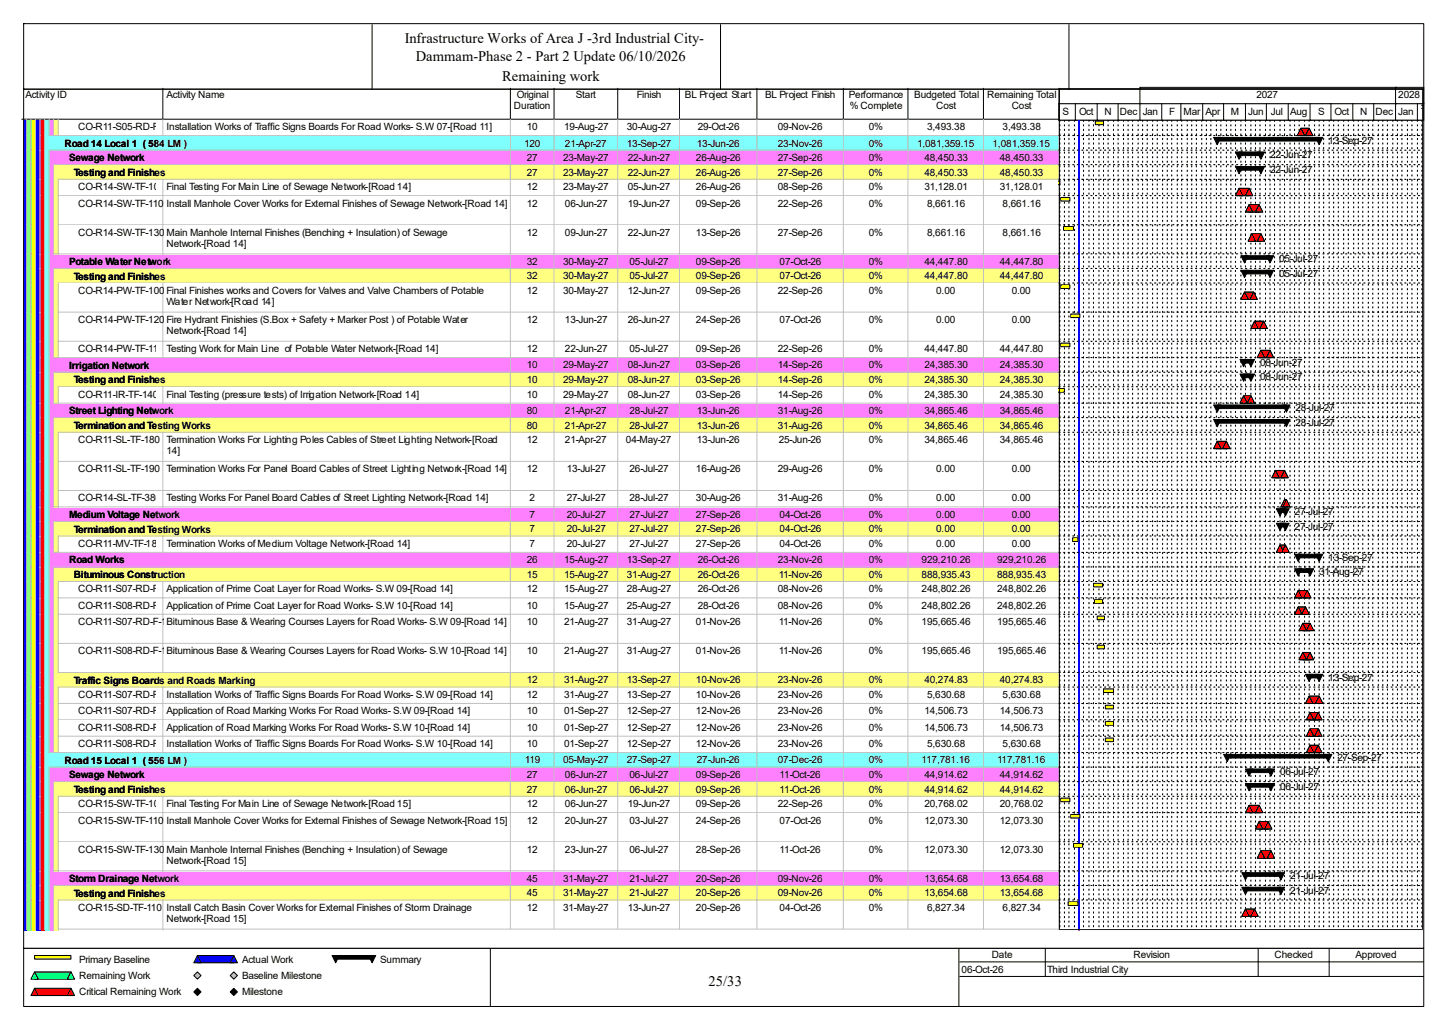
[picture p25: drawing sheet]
<svg xmlns="http://www.w3.org/2000/svg" width="420mm" height="297mm" viewBox="0 0 420 297" stroke-linecap="round" stroke-linejoin="round" font-family="sans-serif">
<defs><g id="words">
<g font-size="4.2">
<text x="117.3" y="12.4">Infrastructure Works of Area J -3rd Industrial City-</text>
<text x="120.5" y="17.7">Dammam-Phase 2 - Part 2 Update 06/10/2026</text>
<text x="145.5" y="23.5">Remaining work</text>
<text x="205.4" y="285.6">25/33</text>
</g>
<g font-size="2.9">
<text x="7.4" y="28.4">Activity ID</text>
<text x="48.3" y="28.4">Activity Name</text>
<text x="149.8" y="28.4">Original</text>
<text x="166.9" y="28.4">Start</text>
<text x="184.6" y="28.4">Finish</text>
<text x="198.5" y="28.4">BL Project Start</text>
<text x="221.8" y="28.4">BL Project Finish</text>
<text x="246" y="28.4">Performance</text>
<text x="265" y="28.4">Budgeted Total</text>
<text x="286.1" y="28.4">Remaining Total</text>
<text x="364.2" y="28.4">2027</text>
<text x="405.3" y="28.4">2028</text>
<text x="149" y="31.6">Duration</text>
<text x="246.3" y="31.6">% Complete</text>
<text x="271.4" y="31.6">Cost</text>
<text x="293.2" y="31.6">Cost</text>
<text x="308" y="33.2">S</text>
<text x="312.8" y="33.2">Oct</text>
<text x="320.1" y="33.2">N</text>
<text x="324.6" y="33.2">Dec</text>
<text x="331.2" y="33.2">Jan</text>
<text x="338.8" y="33.2">F</text>
<text x="343.1" y="33.2">Mar</text>
<text x="349.4" y="33.2">Apr</text>
<text x="356.8" y="33.2">M</text>
<text x="361.8" y="33.2">Jun</text>
<text x="368.4" y="33.2">Jul</text>
<text x="373.9" y="33.2">Aug</text>
<text x="382.1" y="33.2">S</text>
<text x="386.8" y="33.2">Oct</text>
<text x="394.2" y="33.2">N</text>
<text x="398.7" y="33.2">Dec</text>
<text x="405.3" y="33.2">Jan</text>
<text x="410.8" y="32.4">F</text>
<text x="22.7" y="37.7">CO-R11-S05-RD-F-100</text>
<text x="48.3" y="37.7">Installation Works of Traffic Signs Boards For Road Works- S.W 07-[Road 11]</text>
<text x="152.7" y="37.7">10</text>
<text x="163.5" y="37.7">19-Aug-27</text>
<text x="181.7" y="37.7">30-Aug-27</text>
<text x="202.3" y="37.7">29-Oct-26</text>
<text x="225.5" y="37.7">09-Nov-26</text>
<text x="251.8" y="37.7">0%</text>
<text x="268.7" y="37.7">3,493.38</text>
<text x="290.6" y="37.7">3,493.38</text>
<text x="385" y="41.7">13-Sep-27</text>
<text x="18.7" y="42.5">Road 14 Local 1 ( 584 LM )</text>
<text x="20" y="46.7">Sewage Network</text>
<text x="151.9" y="42.5">120</text>
<text x="152.7" y="46.7">27</text>
<text x="163.2" y="46.7">23-May-27</text>
<text x="163.7" y="42.5">21-Apr-27</text>
<text x="181.7" y="42.5">13-Sep-27</text>
<text x="181.9" y="46.7">22-Jun-27</text>
<text x="201.7" y="46.7">26-Aug-26</text>
<text x="202" y="42.5">13-Jun-26</text>
<text x="225.5" y="42.5">23-Nov-26</text>
<text x="225.5" y="46.7">27-Sep-26</text>
<text x="251.8" y="42.5">0%</text>
<text x="251.8" y="46.7">0%</text>
<text x="265.8" y="42.5">1,081,359.15</text>
<text x="267.9" y="46.7">48,450.33</text>
<text x="287.7" y="42.5">1,081,359.15</text>
<text x="289.8" y="46.7">48,450.33</text>
<text x="368.1" y="45.9">22-Jun-27</text>
<text x="21.4" y="51">Testing and Finishes</text>
<text x="152.7" y="50.9">27</text>
<text x="163.2" y="50.9">23-May-27</text>
<text x="181.9" y="50.9">22-Jun-27</text>
<text x="201.7" y="50.9">26-Aug-26</text>
<text x="225.5" y="50.9">27-Sep-26</text>
<text x="251.8" y="50.9">0%</text>
<text x="267.9" y="50.9">48,450.33</text>
<text x="289.8" y="50.9">48,450.33</text>
<text x="368.1" y="50.1">22-Jun-27</text>
<text x="22.7" y="55.1">CO-R14-SW-TF-100</text>
<text x="22.7" y="59.9">CO-R14-SW-TF-110</text>
<text x="48.3" y="55.1">Final Testing For Main Line of Sewage Network-[Road 14]</text>
<text x="48.3" y="59.9">Install Manhole Cover Works for External Finishes of Sewage Network-[Road 14]</text>
<text x="152.7" y="55.1">12</text>
<text x="152.7" y="59.9">12</text>
<text x="163.2" y="55.1">23-May-27</text>
<text x="163.7" y="59.9">06-Jun-27</text>
<text x="181.9" y="55.1">05-Jun-27</text>
<text x="181.9" y="59.9">19-Jun-27</text>
<text x="201.7" y="55.1">26-Aug-26</text>
<text x="201.7" y="59.9">09-Sep-26</text>
<text x="225.5" y="55.1">08-Sep-26</text>
<text x="225.5" y="59.9">22-Sep-26</text>
<text x="251.8" y="55.1">0%</text>
<text x="251.8" y="59.9">0%</text>
<text x="267.9" y="55.1">31,128.01</text>
<text x="268.7" y="59.9">8,661.16</text>
<text x="289.8" y="55.1">31,128.01</text>
<text x="290.6" y="59.9">8,661.16</text>
<text x="22.7" y="68.3">CO-R14-SW-TF-130</text>
<text x="48.3" y="68.3">Main Manhole Internal Finishes (Benching + Insulation) of Sewage</text>
<text x="48.3" y="71.5">Network-[Road 14]</text>
<text x="152.7" y="68.3">12</text>
<text x="163.7" y="68.3">09-Jun-27</text>
<text x="181.9" y="68.3">22-Jun-27</text>
<text x="201.7" y="68.3">13-Sep-26</text>
<text x="225.5" y="68.3">27-Sep-26</text>
<text x="251.8" y="68.3">0%</text>
<text x="268.7" y="68.3">8,661.16</text>
<text x="290.6" y="68.3">8,661.16</text>
<text x="20" y="76.8">Potable Water Network</text>
<text x="152.7" y="76.7">32</text>
<text x="163.2" y="76.7">30-May-27</text>
<text x="182.5" y="76.7">05-Jul-27</text>
<text x="201.7" y="76.7">09-Sep-26</text>
<text x="226" y="76.7">07-Oct-26</text>
<text x="251.8" y="76.7">0%</text>
<text x="267.9" y="76.7">44,447.80</text>
<text x="289.8" y="76.7">44,447.80</text>
<text x="370.8" y="75.9">05-Jul-27</text>
<text x="21.4" y="81">Testing and Finishes</text>
<text x="152.7" y="80.9">32</text>
<text x="163.2" y="80.9">30-May-27</text>
<text x="182.5" y="80.9">05-Jul-27</text>
<text x="201.7" y="80.9">09-Sep-26</text>
<text x="226" y="80.9">07-Oct-26</text>
<text x="251.8" y="80.9">0%</text>
<text x="267.9" y="80.9">44,447.80</text>
<text x="289.8" y="80.9">44,447.80</text>
<text x="370.8" y="80.1">05-Jul-27</text>
<text x="22.7" y="85.2">CO-R14-PW-TF-100</text>
<text x="48.3" y="85.2">Final Finishes works and Covers for Valves and Valve Chambers of Potable</text>
<text x="48.3" y="88.3">Water Network-[Road 14]</text>
<text x="152.7" y="85.2">12</text>
<text x="163.2" y="85.2">30-May-27</text>
<text x="181.9" y="85.2">12-Jun-27</text>
<text x="201.7" y="85.2">09-Sep-26</text>
<text x="225.5" y="85.2">22-Sep-26</text>
<text x="251.8" y="85.2">0%</text>
<text x="271.4" y="85.2">0.00</text>
<text x="293.2" y="85.2">0.00</text>
<text x="22.7" y="93.6">CO-R14-PW-TF-120</text>
<text x="48.3" y="93.6">Fire Hydrant Finishies (S.Box + Safety + Marker Post ) of Potable Water</text>
<text x="152.7" y="93.6">12</text>
<text x="163.7" y="93.6">13-Jun-27</text>
<text x="181.9" y="93.6">26-Jun-27</text>
<text x="201.7" y="93.6">24-Sep-26</text>
<text x="226" y="93.6">07-Oct-26</text>
<text x="251.8" y="93.6">0%</text>
<text x="271.4" y="93.6">0.00</text>
<text x="293.2" y="93.6">0.00</text>
<text x="48.3" y="96.8">Network-[Road 14]</text>
<text x="20" y="106.8">Irrigation Network</text>
<text x="22.7" y="102">CO-R14-PW-TF-110</text>
<text x="48.3" y="102">Testing Work for Main Line of Potable Water Network-[Road 14]</text>
<text x="152.7" y="102">12</text>
<text x="152.7" y="106.8">10</text>
<text x="163.2" y="106.8">29-May-27</text>
<text x="163.7" y="102">22-Jun-27</text>
<text x="181.9" y="106.8">08-Jun-27</text>
<text x="182.5" y="102">05-Jul-27</text>
<text x="201.7" y="102">09-Sep-26</text>
<text x="201.7" y="106.8">03-Sep-26</text>
<text x="225.5" y="102">22-Sep-26</text>
<text x="225.5" y="106.8">14-Sep-26</text>
<text x="251.8" y="102">0%</text>
<text x="251.8" y="106.8">0%</text>
<text x="267.9" y="102">44,447.80</text>
<text x="267.9" y="106.8">24,385.30</text>
<text x="289.8" y="102">44,447.80</text>
<text x="289.8" y="106.8">24,385.30</text>
<text x="365.2" y="106">08-Jun-27</text>
<text x="21.4" y="111.1">Testing and Finishes</text>
<text x="152.7" y="111">10</text>
<text x="163.2" y="111">29-May-27</text>
<text x="181.9" y="111">08-Jun-27</text>
<text x="201.7" y="111">03-Sep-26</text>
<text x="225.5" y="111">14-Sep-26</text>
<text x="251.8" y="111">0%</text>
<text x="267.9" y="111">24,385.30</text>
<text x="289.8" y="111">24,385.30</text>
<text x="365.2" y="110.2">08-Jun-27</text>
<text x="22.7" y="115.2">CO-R11-IR-TF-140</text>
<text x="48.3" y="115.2">Final Testing (pressure tests) of Irrigation Network-[Road 14]</text>
<text x="152.7" y="115.2">10</text>
<text x="152.7" y="120">80</text>
<text x="163.2" y="115.2">29-May-27</text>
<text x="163.7" y="120">21-Apr-27</text>
<text x="181.9" y="115.2">08-Jun-27</text>
<text x="182.5" y="120">28-Jul-27</text>
<text x="201.7" y="115.2">03-Sep-26</text>
<text x="202" y="120">13-Jun-26</text>
<text x="225.5" y="115.2">14-Sep-26</text>
<text x="225.5" y="120">31-Aug-26</text>
<text x="251.8" y="115.2">0%</text>
<text x="251.8" y="120">0%</text>
<text x="267.9" y="115.2">24,385.30</text>
<text x="267.9" y="120">34,865.46</text>
<text x="289.8" y="115.2">24,385.30</text>
<text x="289.8" y="120">34,865.46</text>
<text x="375.5" y="119.2">28-Jul-27</text>
<text x="20" y="120.1">Street Lighting Network</text>
<text x="21.4" y="124.3">Termination and Testing Works</text>
<text x="152.7" y="124.2">80</text>
<text x="163.7" y="124.2">21-Apr-27</text>
<text x="182.5" y="124.2">28-Jul-27</text>
<text x="202" y="124.2">13-Jun-26</text>
<text x="225.5" y="124.2">31-Aug-26</text>
<text x="251.8" y="124.2">0%</text>
<text x="267.9" y="124.2">34,865.46</text>
<text x="289.8" y="124.2">34,865.46</text>
<text x="375.5" y="123.4">28-Jul-27</text>
<text x="22.7" y="128.4">CO-R11-SL-TF-180</text>
<text x="48.3" y="128.4">Termination Works For Lighting Poles Cables of Street Lighting Network-[Road</text>
<text x="48.3" y="131.6">14]</text>
<text x="152.7" y="128.4">12</text>
<text x="163.7" y="128.4">21-Apr-27</text>
<text x="181.4" y="128.4">04-May-27</text>
<text x="202" y="128.4">13-Jun-26</text>
<text x="225.7" y="128.4">25-Jun-26</text>
<text x="251.8" y="128.4">0%</text>
<text x="267.9" y="128.4">34,865.46</text>
<text x="289.8" y="128.4">34,865.46</text>
<text x="22.7" y="136.9">CO-R11-SL-TF-190</text>
<text x="48.3" y="136.9">Termination Works For Panel Board Cables of Street Lighting Network-[Road 14]</text>
<text x="152.7" y="136.9">12</text>
<text x="164.3" y="136.9">13-Jul-27</text>
<text x="182.5" y="136.9">26-Jul-27</text>
<text x="201.7" y="136.9">16-Aug-26</text>
<text x="225.5" y="136.9">29-Aug-26</text>
<text x="251.8" y="136.9">0%</text>
<text x="271.4" y="136.9">0.00</text>
<text x="293.2" y="136.9">0.00</text>
<text x="22.7" y="145.3">CO-R14-SL-TF-380</text>
<text x="48.3" y="145.3">Testing Works For Panel Board Cables of Street Lighting Network-[Road 14]</text>
<text x="153.5" y="145.3">2</text>
<text x="164.3" y="145.3">27-Jul-27</text>
<text x="182.5" y="145.3">28-Jul-27</text>
<text x="201.7" y="145.3">30-Aug-26</text>
<text x="225.5" y="145.3">31-Aug-26</text>
<text x="251.8" y="145.3">0%</text>
<text x="271.4" y="145.3">0.00</text>
<text x="293.2" y="145.3">0.00</text>
<text x="375.2" y="149.2">27-Jul-27</text>
<text x="20" y="150.1">Medium Voltage Network</text>
<text x="21.4" y="154.3">Termination and Testing Works</text>
<text x="153.5" y="150">7</text>
<text x="153.5" y="154.3">7</text>
<text x="164.3" y="150">20-Jul-27</text>
<text x="164.3" y="154.3">20-Jul-27</text>
<text x="182.5" y="150">27-Jul-27</text>
<text x="182.5" y="154.3">27-Jul-27</text>
<text x="201.7" y="150">27-Sep-26</text>
<text x="201.7" y="154.3">27-Sep-26</text>
<text x="226" y="150">04-Oct-26</text>
<text x="226" y="154.3">04-Oct-26</text>
<text x="251.8" y="150">0%</text>
<text x="251.8" y="154.3">0%</text>
<text x="271.4" y="150">0.00</text>
<text x="271.4" y="154.3">0.00</text>
<text x="293.2" y="150">0.00</text>
<text x="293.2" y="154.3">0.00</text>
<text x="375.2" y="153.5">27-Jul-27</text>
<text x="22.7" y="158.5">CO-R11-MV-TF-180</text>
<text x="48.3" y="158.5">Termination Works of Medium Voltage Network-[Road 14]</text>
<text x="153.5" y="158.5">7</text>
<text x="164.3" y="158.5">20-Jul-27</text>
<text x="182.5" y="158.5">27-Jul-27</text>
<text x="201.7" y="158.5">27-Sep-26</text>
<text x="226" y="158.5">04-Oct-26</text>
<text x="251.8" y="158.5">0%</text>
<text x="271.4" y="158.5">0.00</text>
<text x="293.2" y="158.5">0.00</text>
<text x="20" y="163.3">Road Works</text>
<text x="21.4" y="167.5">Bituminous Construction</text>
<text x="152.7" y="163.2">26</text>
<text x="152.7" y="167.4">15</text>
<text x="163.5" y="163.2">15-Aug-27</text>
<text x="163.5" y="167.4">15-Aug-27</text>
<text x="181.7" y="163.2">13-Sep-27</text>
<text x="181.7" y="167.4">31-Aug-27</text>
<text x="202.3" y="163.2">26-Oct-26</text>
<text x="202.3" y="167.4">26-Oct-26</text>
<text x="225.5" y="163.2">23-Nov-26</text>
<text x="225.7" y="167.4">11-Nov-26</text>
<text x="251.8" y="163.2">0%</text>
<text x="251.8" y="167.4">0%</text>
<text x="267.1" y="163.2">929,210.26</text>
<text x="267.1" y="167.4">888,935.43</text>
<text x="289" y="163.2">929,210.26</text>
<text x="289" y="167.4">888,935.43</text>
<text x="382.4" y="166.6">31-Aug-27</text>
<text x="385" y="162.4">13-Sep-27</text>
<text x="22.7" y="171.7">CO-R11-S07-RD-F-110</text>
<text x="48.3" y="171.7">Application of Prime Coat Layer for Road Works- S.W 09-[Road 14]</text>
<text x="152.7" y="171.7">12</text>
<text x="163.5" y="171.7">15-Aug-27</text>
<text x="181.7" y="171.7">28-Aug-27</text>
<text x="202.3" y="171.7">26-Oct-26</text>
<text x="225.5" y="171.7">08-Nov-26</text>
<text x="251.8" y="171.7">0%</text>
<text x="267.1" y="171.7">248,802.26</text>
<text x="289" y="171.7">248,802.26</text>
<text x="22.7" y="176.4">CO-R11-S08-RD-F-140</text>
<text x="48.3" y="176.4">Application of Prime Coat Layer for Road Works- S.W 10-[Road 14]</text>
<text x="152.7" y="176.4">10</text>
<text x="163.5" y="176.4">15-Aug-27</text>
<text x="181.7" y="176.4">25-Aug-27</text>
<text x="202.3" y="176.4">28-Oct-26</text>
<text x="225.5" y="176.4">08-Nov-26</text>
<text x="251.8" y="176.4">0%</text>
<text x="267.1" y="176.4">248,802.26</text>
<text x="289" y="176.4">248,802.26</text>
<text x="22.7" y="181.1">CO-R11-S07-RD-F-120</text>
<text x="48.3" y="181.1">Bituminous Base &amp; Wearing Courses Layers for Road Works- S.W 09-[Road 14]</text>
<text x="152.7" y="181.1">10</text>
<text x="163.5" y="181.1">21-Aug-27</text>
<text x="181.7" y="181.1">31-Aug-27</text>
<text x="201.7" y="181.1">01-Nov-26</text>
<text x="225.7" y="181.1">11-Nov-26</text>
<text x="251.8" y="181.1">0%</text>
<text x="267.1" y="181.1">195,665.46</text>
<text x="289" y="181.1">195,665.46</text>
<text x="22.7" y="189.6">CO-R11-S08-RD-F-150</text>
<text x="48.3" y="189.6">Bituminous Base &amp; Wearing Courses Layers for Road Works- S.W 10-[Road 14]</text>
<text x="152.7" y="189.6">10</text>
<text x="163.5" y="189.6">21-Aug-27</text>
<text x="181.7" y="189.6">31-Aug-27</text>
<text x="201.7" y="189.6">01-Nov-26</text>
<text x="225.7" y="189.6">11-Nov-26</text>
<text x="251.8" y="189.6">0%</text>
<text x="267.1" y="189.6">195,665.46</text>
<text x="289" y="189.6">195,665.46</text>
<text x="385" y="197.2">13-Sep-27</text>
<text x="21.4" y="198.1">Traffic Signs Boards and Roads Marking</text>
<text x="22.7" y="202.2">CO-R11-S07-RD-F-100</text>
<text x="48.3" y="202.2">Installation Works of Traffic Signs Boards For Road Works- S.W 09-[Road 14]</text>
<text x="152.7" y="198">12</text>
<text x="152.7" y="202.2">12</text>
<text x="163.5" y="198">31-Aug-27</text>
<text x="163.5" y="202.2">31-Aug-27</text>
<text x="181.7" y="198">13-Sep-27</text>
<text x="181.7" y="202.2">13-Sep-27</text>
<text x="201.7" y="198">10-Nov-26</text>
<text x="201.7" y="202.2">10-Nov-26</text>
<text x="225.5" y="198">23-Nov-26</text>
<text x="225.5" y="202.2">23-Nov-26</text>
<text x="251.8" y="198">0%</text>
<text x="251.8" y="202.2">0%</text>
<text x="267.9" y="198">40,274.83</text>
<text x="268.7" y="202.2">5,630.68</text>
<text x="289.8" y="198">40,274.83</text>
<text x="290.6" y="202.2">5,630.68</text>
<text x="22.7" y="207">CO-R11-S07-RD-F-160</text>
<text x="48.3" y="207">Application of Road Marking Works For Road Works- S.W 09-[Road 14]</text>
<text x="152.7" y="207">10</text>
<text x="163.5" y="207">01-Sep-27</text>
<text x="181.7" y="207">12-Sep-27</text>
<text x="201.7" y="207">12-Nov-26</text>
<text x="225.5" y="207">23-Nov-26</text>
<text x="251.8" y="207">0%</text>
<text x="267.9" y="207">14,506.73</text>
<text x="289.8" y="207">14,506.73</text>
<text x="22.7" y="211.8">CO-R11-S08-RD-F-170</text>
<text x="48.3" y="211.8">Application of Road Marking Works For Road Works- S.W 10-[Road 14]</text>
<text x="152.7" y="211.8">10</text>
<text x="163.5" y="211.8">01-Sep-27</text>
<text x="181.7" y="211.8">12-Sep-27</text>
<text x="201.7" y="211.8">12-Nov-26</text>
<text x="225.5" y="211.8">23-Nov-26</text>
<text x="251.8" y="211.8">0%</text>
<text x="267.9" y="211.8">14,506.73</text>
<text x="289.8" y="211.8">14,506.73</text>
<text x="18.7" y="221.3">Road 15 Local 1 ( 556 LM )</text>
<text x="22.7" y="216.5">CO-R11-S08-RD-F-130</text>
<text x="48.3" y="216.5">Installation Works of Traffic Signs Boards For Road Works- S.W 10-[Road 14]</text>
<text x="152.1" y="221.2">119</text>
<text x="152.7" y="216.5">10</text>
<text x="163.2" y="221.2">05-May-27</text>
<text x="163.5" y="216.5">01-Sep-27</text>
<text x="181.7" y="216.5">12-Sep-27</text>
<text x="181.7" y="221.2">27-Sep-27</text>
<text x="201.7" y="216.5">12-Nov-26</text>
<text x="202" y="221.2">27-Jun-26</text>
<text x="225.5" y="216.5">23-Nov-26</text>
<text x="225.5" y="221.2">07-Dec-26</text>
<text x="251.8" y="216.5">0%</text>
<text x="251.8" y="221.2">0%</text>
<text x="267.1" y="221.2">117,781.16</text>
<text x="268.7" y="216.5">5,630.68</text>
<text x="289" y="221.2">117,781.16</text>
<text x="290.6" y="216.5">5,630.68</text>
<text x="387.6" y="220.4">27-Sep-27</text>
<text x="20" y="225.5">Sewage Network</text>
<text x="152.7" y="225.4">27</text>
<text x="163.7" y="225.4">06-Jun-27</text>
<text x="182.5" y="225.4">06-Jul-27</text>
<text x="201.7" y="225.4">09-Sep-26</text>
<text x="226" y="225.4">11-Oct-26</text>
<text x="251.8" y="225.4">0%</text>
<text x="267.9" y="225.4">44,914.62</text>
<text x="289.8" y="225.4">44,914.62</text>
<text x="371" y="224.7">06-Jul-27</text>
<text x="21.4" y="229.7">Testing and Finishes</text>
<text x="22.7" y="233.9">CO-R15-SW-TF-100</text>
<text x="48.3" y="233.9">Final Testing For Main Line of Sewage Network-[Road 15]</text>
<text x="152.7" y="229.7">27</text>
<text x="152.7" y="233.9">12</text>
<text x="163.7" y="229.7">06-Jun-27</text>
<text x="163.7" y="233.9">06-Jun-27</text>
<text x="181.9" y="233.9">19-Jun-27</text>
<text x="182.5" y="229.7">06-Jul-27</text>
<text x="201.7" y="229.7">09-Sep-26</text>
<text x="201.7" y="233.9">09-Sep-26</text>
<text x="225.5" y="233.9">22-Sep-26</text>
<text x="226" y="229.7">11-Oct-26</text>
<text x="251.8" y="229.7">0%</text>
<text x="251.8" y="233.9">0%</text>
<text x="267.9" y="229.7">44,914.62</text>
<text x="267.9" y="233.9">20,768.02</text>
<text x="289.8" y="229.7">44,914.62</text>
<text x="289.8" y="233.9">20,768.02</text>
<text x="371" y="228.9">06-Jul-27</text>
<text x="22.7" y="238.6">CO-R15-SW-TF-110</text>
<text x="48.3" y="238.6">Install Manhole Cover Works for External Finishes of Sewage Network-[Road 15]</text>
<text x="152.7" y="238.6">12</text>
<text x="163.7" y="238.6">20-Jun-27</text>
<text x="182.5" y="238.6">03-Jul-27</text>
<text x="201.7" y="238.6">24-Sep-26</text>
<text x="226" y="238.6">07-Oct-26</text>
<text x="251.8" y="238.6">0%</text>
<text x="267.9" y="238.6">12,073.30</text>
<text x="289.8" y="238.6">12,073.30</text>
<text x="22.7" y="247.1">CO-R15-SW-TF-130</text>
<text x="48.3" y="247.1">Main Manhole Internal Finishes (Benching + Insulation) of Sewage</text>
<text x="48.3" y="250.2">Network-[Road 15]</text>
<text x="152.7" y="247.1">12</text>
<text x="163.7" y="247.1">23-Jun-27</text>
<text x="182.5" y="247.1">06-Jul-27</text>
<text x="201.7" y="247.1">28-Sep-26</text>
<text x="226" y="247.1">11-Oct-26</text>
<text x="251.8" y="247.1">0%</text>
<text x="267.9" y="247.1">12,073.30</text>
<text x="289.8" y="247.1">12,073.30</text>
<text x="20" y="255.6">Storm Drainage Network</text>
<text x="152.7" y="255.5">45</text>
<text x="163.2" y="255.5">31-May-27</text>
<text x="182.5" y="255.5">21-Jul-27</text>
<text x="201.7" y="255.5">20-Sep-26</text>
<text x="225.5" y="255.5">09-Nov-26</text>
<text x="251.8" y="255.5">0%</text>
<text x="267.9" y="255.5">13,654.68</text>
<text x="289.8" y="255.5">13,654.68</text>
<text x="373.9" y="254.7">21-Jul-27</text>
<text x="21.4" y="259.8">Testing and Finishes</text>
<text x="22.7" y="263.9">CO-R15-SD-TF-110</text>
<text x="48.3" y="263.9">Install Catch Basin Cover Works for External Finishes of Storm Drainage</text>
<text x="152.7" y="259.7">45</text>
<text x="152.7" y="263.9">12</text>
<text x="163.2" y="259.7">31-May-27</text>
<text x="163.2" y="263.9">31-May-27</text>
<text x="181.9" y="263.9">13-Jun-27</text>
<text x="182.5" y="259.7">21-Jul-27</text>
<text x="201.7" y="259.7">20-Sep-26</text>
<text x="201.7" y="263.9">20-Sep-26</text>
<text x="225.5" y="259.7">09-Nov-26</text>
<text x="226" y="263.9">04-Oct-26</text>
<text x="251.8" y="259.7">0%</text>
<text x="251.8" y="263.9">0%</text>
<text x="267.9" y="259.7">13,654.68</text>
<text x="268.7" y="263.9">6,827.34</text>
<text x="289.8" y="259.7">13,654.68</text>
<text x="290.6" y="263.9">6,827.34</text>
<text x="373.9" y="259">21-Jul-27</text>
<text x="48.3" y="267.1">Network-[Road 15]</text>
<text x="22.9" y="279">Primary Baseline</text>
<text x="70.1" y="279">Actual Work</text>
<text x="110.2" y="279">Summary</text>
<text x="278.7" y="281.9">06-Oct-26</text>
<text x="287.4" y="277.7">Date</text>
<text x="303.5" y="281.9">Third Industrial City</text>
<text x="328.5" y="277.7">Revision</text>
<text x="369.4" y="277.7">Checked</text>
<text x="392.9" y="277.7">Approved</text>
<text x="22.9" y="283.7">Remaining Work</text>
<text x="70.1" y="283.7">Baseline Milestone</text>
<text x="22.9" y="288.5">Critical Remaining Work</text>
<text x="70.1" y="288.5">Milestone</text>
</g>
</g></defs>
<path d="M47.2 25.6v8.9h-40.9" fill="none" stroke="#000" stroke-width=".29"/>
<path d="M47.5 25.6h100.7v9.2h-100.7z" fill="#fff"/>
<path d="M147.9 25.6v8.9h-100.7" fill="none" stroke="#000" stroke-width=".29"/>
<path d="M148.2 25.6h12.7v9.2h-12.7z" fill="#fff"/>
<path d="M160.6 25.6v8.9h-12.7" fill="none" stroke="#000" stroke-width=".29"/>
<path d="M160.9 25.6h18.4v9.2h-18.4z" fill="#fff"/>
<path d="M179 25.6v8.9h-18.4" fill="none" stroke="#000" stroke-width=".29"/>
<path d="M179.3 25.6h17.9v9.2h-17.9z" fill="#fff"/>
<path d="M197 25.6v8.9h-18" fill="none" stroke="#000" stroke-width=".29"/>
<path d="M197.2 25.6h22.5v9.2h-22.5z" fill="#fff"/>
<path d="M219.4 25.6v8.9h-22.4" fill="none" stroke="#000" stroke-width=".29"/>
<path d="M219.7 25.6h25v9.2h-25z" fill="#fff"/>
<path d="M244.4 25.6v8.9h-25" fill="none" stroke="#000" stroke-width=".29"/>
<path d="M244.7 25.6h18.7v9.2h-18.7z" fill="#fff"/>
<path d="M263.2 25.6v8.9h-18.8" fill="none" stroke="#000" stroke-width=".29"/>
<path d="M263.4 25.6h21.9v9.2h-21.9z" fill="#fff"/>
<path d="M285 25.6v8.9h-21.8" fill="none" stroke="#000" stroke-width=".29"/>
<path d="M285.3 25.6h21.9v9.2h-21.9z" fill="#fff"/>
<path d="M306.9 25.6v8.9h-21.9" fill="none" stroke="#000" stroke-width=".29"/>
<path d="M6.6 34.8h1.3v4.7h-1.3z" fill="#00f"/>
<path d="M7.6 34.5v5.1" fill="none" stroke="#c0c0c0" stroke-width=".29"/>
<path d="M7.9 34.8h1.3v4.7h-1.3z" fill="#80ff80"/>
<path d="M9 34.5v5.1" fill="none" stroke="#c0c0c0" stroke-width=".29"/>
<path d="M9.2 34.8h1.3v4.7h-1.3z" fill="#ff0"/>
<path d="M10.3 34.5v5.1" fill="none" stroke="#c0c0c0" stroke-width=".29"/>
<path d="M10.5 34.8h1.4v4.7h-1.4z" fill="#00f"/>
<path d="M11.6 34.5v5.1" fill="none" stroke="#c0c0c0" stroke-width=".29"/>
<path d="M11.9 34.8h1.3v4.7h-1.3z" fill="#f00"/>
<path d="M12.9 34.5v5.1" fill="none" stroke="#c0c0c0" stroke-width=".29"/>
<path d="M13.2 34.8h1.3v4.7h-1.3z" fill="#80ffff"/>
<path d="M14.2 34.5v5.1" fill="none" stroke="#c0c0c0" stroke-width=".29"/>
<path d="M14.5 34.8h1.3v4.7h-1.3z" fill="#ff80ff"/>
<path d="M14.2 39.3h1.6M15.6 34.5v5.1" fill="none" stroke="#c0c0c0" stroke-width=".29"/>
<path d="M15.8 34.8h1.3v4.7h-1.3z" fill="#ffff80"/>
<path d="M15.6 39.3h1.5M16.9 34.5v5.1" fill="none" stroke="#c0c0c0" stroke-width=".29"/>
<path d="M17.1 34.8h30.4v4.7h-30.4z" fill="#fff"/>
<path d="M16.9 39.3h30.6M47.2 34.5v5.1" fill="none" stroke="#c0c0c0" stroke-width=".29"/>
<path d="M47.5 34.8h100.7v4.7h-100.7z" fill="#fff"/>
<path d="M147.9 34.5v4.8h-100.4" fill="none" stroke="#c0c0c0" stroke-width=".29"/>
<path d="M148.2 34.8h12.7v4.7h-12.7z" fill="#fff"/>
<path d="M160.6 34.5v4.8h-12.4" fill="none" stroke="#c0c0c0" stroke-width=".29"/>
<path d="M160.9 34.8h18.4v4.7h-18.4z" fill="#fff"/>
<path d="M179 34.5v4.8h-18.1" fill="none" stroke="#c0c0c0" stroke-width=".29"/>
<path d="M179.3 34.8h17.9v4.7h-17.9z" fill="#fff"/>
<path d="M197 34.5v4.8h-17.7" fill="none" stroke="#c0c0c0" stroke-width=".29"/>
<path d="M197.2 34.8h22.5v4.7h-22.5z" fill="#fff"/>
<path d="M219.4 34.5v4.8h-22.2" fill="none" stroke="#c0c0c0" stroke-width=".29"/>
<path d="M219.7 34.8h25v4.7h-25z" fill="#fff"/>
<path d="M244.4 34.5v4.8h-24.7" fill="none" stroke="#c0c0c0" stroke-width=".29"/>
<path d="M244.7 34.8h18.7v4.7h-18.7z" fill="#fff"/>
<path d="M263.2 34.5v4.8h-18.5" fill="none" stroke="#c0c0c0" stroke-width=".29"/>
<path d="M263.4 34.8h21.9v4.7h-21.9z" fill="#fff"/>
<path d="M285 34.5v4.8h-21.6" fill="none" stroke="#c0c0c0" stroke-width=".29"/>
<path d="M285.3 34.8h21.9v4.7h-21.9z" fill="#fff"/>
<path d="M306.9 34.5v4.8h-21.6" fill="none" stroke="#c0c0c0" stroke-width=".29"/>
<path d="M6.6 39.5h1.3v4.3h-1.3z" fill="#00f"/>
<path d="M7.6 39.3v4.5" fill="none" stroke="#c0c0c0" stroke-width=".29"/>
<path d="M7.9 39.5h1.3v4.3h-1.3z" fill="#80ff80"/>
<path d="M9 39.3v4.5" fill="none" stroke="#c0c0c0" stroke-width=".29"/>
<path d="M9.2 39.5h1.3v4.3h-1.3z" fill="#ff0"/>
<path d="M10.3 39.3v4.5" fill="none" stroke="#c0c0c0" stroke-width=".29"/>
<path d="M10.5 39.5h1.4v4.3h-1.4z" fill="#00f"/>
<path d="M11.6 39.3v4.5" fill="none" stroke="#c0c0c0" stroke-width=".29"/>
<path d="M11.9 39.5h1.3v4.3h-1.3z" fill="#f00"/>
<path d="M12.9 39.3v4.5" fill="none" stroke="#c0c0c0" stroke-width=".29"/>
<path d="M13.2 39.5h34.3v4.3h-34.3z" fill="#80ffff"/>
<path d="M14.2 43.5h33.3" fill="none" stroke="#c0c0c0" stroke-width=".29"/>
<path d="M47.5 39.5h100.7v4.3h-100.7z" fill="#80ffff"/>
<path d="M147.9 39.3v4.2h-100.4" fill="none" stroke="#c0c0c0" stroke-width=".29"/>
<path d="M148.2 39.5h12.7v4.3h-12.7z" fill="#80ffff"/>
<path d="M160.6 39.3v4.2h-12.4" fill="none" stroke="#c0c0c0" stroke-width=".29"/>
<path d="M160.9 39.5h18.4v4.3h-18.4z" fill="#80ffff"/>
<path d="M179 39.3v4.2h-18.1" fill="none" stroke="#c0c0c0" stroke-width=".29"/>
<path d="M179.3 39.5h17.9v4.3h-17.9z" fill="#80ffff"/>
<path d="M197 39.3v4.2h-17.7" fill="none" stroke="#c0c0c0" stroke-width=".29"/>
<path d="M197.2 39.5h22.5v4.3h-22.5z" fill="#80ffff"/>
<path d="M219.4 39.3v4.2h-22.2" fill="none" stroke="#c0c0c0" stroke-width=".29"/>
<path d="M219.7 39.5h25v4.3h-25z" fill="#80ffff"/>
<path d="M244.4 39.3v4.2h-24.7" fill="none" stroke="#c0c0c0" stroke-width=".29"/>
<path d="M244.7 39.5h18.7v4.3h-18.7z" fill="#80ffff"/>
<path d="M263.2 39.3v4.2h-18.5" fill="none" stroke="#c0c0c0" stroke-width=".29"/>
<path d="M263.4 39.5h21.9v4.3h-21.9z" fill="#80ffff"/>
<path d="M285 39.3v4.2h-21.6" fill="none" stroke="#c0c0c0" stroke-width=".29"/>
<path d="M285.3 39.5h21.9v4.3h-21.9z" fill="#80ffff"/>
<path d="M306.9 39.3v4.2h-21.6" fill="none" stroke="#c0c0c0" stroke-width=".29"/>
<path d="M6.6 43.8h1.3v4.2h-1.3z" fill="#00f"/>
<path d="M7.6 43.5v4.5" fill="none" stroke="#c0c0c0" stroke-width=".29"/>
<path d="M7.9 43.8h1.3v4.2h-1.3z" fill="#80ff80"/>
<path d="M9 43.5v4.5" fill="none" stroke="#c0c0c0" stroke-width=".29"/>
<path d="M9.2 43.8h1.3v4.2h-1.3z" fill="#ff0"/>
<path d="M10.3 43.5v4.5" fill="none" stroke="#c0c0c0" stroke-width=".29"/>
<path d="M10.5 43.8h1.4v4.2h-1.4z" fill="#00f"/>
<path d="M11.6 43.5v4.5" fill="none" stroke="#c0c0c0" stroke-width=".29"/>
<path d="M11.9 43.8h1.3v4.2h-1.3z" fill="#f00"/>
<path d="M12.9 43.5v4.5" fill="none" stroke="#c0c0c0" stroke-width=".29"/>
<path d="M13.2 43.8h1.3v4.2h-1.3z" fill="#80ffff"/>
<path d="M14.2 43.5v4.5" fill="none" stroke="#c0c0c0" stroke-width=".29"/>
<path d="M14.5 43.8h33v4.2h-33z" fill="#ff80ff"/>
<path d="M15.6 47.7h31.9" fill="none" stroke="#c0c0c0" stroke-width=".29"/>
<path d="M47.5 43.8h100.7v4.2h-100.7z" fill="#ff80ff"/>
<path d="M147.9 43.5v4.2h-100.4" fill="none" stroke="#c0c0c0" stroke-width=".29"/>
<path d="M148.2 43.8h12.7v4.2h-12.7z" fill="#ff80ff"/>
<path d="M160.6 43.5v4.2h-12.4" fill="none" stroke="#c0c0c0" stroke-width=".29"/>
<path d="M160.9 43.8h18.4v4.2h-18.4z" fill="#ff80ff"/>
<path d="M179 43.5v4.2h-18.1" fill="none" stroke="#c0c0c0" stroke-width=".29"/>
<path d="M179.3 43.8h17.9v4.2h-17.9z" fill="#ff80ff"/>
<path d="M197 43.5v4.2h-17.7" fill="none" stroke="#c0c0c0" stroke-width=".29"/>
<path d="M197.2 43.8h22.5v4.2h-22.5z" fill="#ff80ff"/>
<path d="M219.4 43.5v4.2h-22.2" fill="none" stroke="#c0c0c0" stroke-width=".29"/>
<path d="M219.7 43.8h25v4.2h-25z" fill="#ff80ff"/>
<path d="M244.4 43.5v4.2h-24.7" fill="none" stroke="#c0c0c0" stroke-width=".29"/>
<path d="M244.7 43.8h18.7v4.2h-18.7z" fill="#ff80ff"/>
<path d="M263.2 43.5v4.2h-18.5" fill="none" stroke="#c0c0c0" stroke-width=".29"/>
<path d="M263.4 43.8h21.9v4.2h-21.9z" fill="#ff80ff"/>
<path d="M285 43.5v4.2h-21.6" fill="none" stroke="#c0c0c0" stroke-width=".29"/>
<path d="M285.3 43.8h21.9v4.2h-21.9z" fill="#ff80ff"/>
<path d="M306.9 43.5v4.2h-21.6" fill="none" stroke="#c0c0c0" stroke-width=".29"/>
<path d="M6.6 48h1.3v4.2h-1.3z" fill="#00f"/>
<path d="M7.6 47.7v4.5" fill="none" stroke="#c0c0c0" stroke-width=".29"/>
<path d="M7.9 48h1.3v4.2h-1.3z" fill="#80ff80"/>
<path d="M9 47.7v4.5" fill="none" stroke="#c0c0c0" stroke-width=".29"/>
<path d="M9.2 48h1.3v4.2h-1.3z" fill="#ff0"/>
<path d="M10.3 47.7v4.5" fill="none" stroke="#c0c0c0" stroke-width=".29"/>
<path d="M10.5 48h1.4v4.2h-1.4z" fill="#00f"/>
<path d="M11.6 47.7v4.5" fill="none" stroke="#c0c0c0" stroke-width=".29"/>
<path d="M11.9 48h1.3v4.2h-1.3z" fill="#f00"/>
<path d="M12.9 47.7v4.5" fill="none" stroke="#c0c0c0" stroke-width=".29"/>
<path d="M13.2 48h1.3v4.2h-1.3z" fill="#80ffff"/>
<path d="M14.2 47.7v4.5" fill="none" stroke="#c0c0c0" stroke-width=".29"/>
<path d="M14.5 48h1.3v4.2h-1.3z" fill="#ff80ff"/>
<path d="M15.6 47.7v4.5" fill="none" stroke="#c0c0c0" stroke-width=".29"/>
<path d="M15.8 48h31.7v4.2h-31.7z" fill="#ffff80"/>
<path d="M16.9 51.9h30.6" fill="none" stroke="#c0c0c0" stroke-width=".29"/>
<path d="M47.5 48h100.7v4.2h-100.7z" fill="#ffff80"/>
<path d="M147.9 47.7v4.2h-100.4" fill="none" stroke="#c0c0c0" stroke-width=".29"/>
<path d="M148.2 48h12.7v4.2h-12.7z" fill="#ffff80"/>
<path d="M160.6 47.7v4.2h-12.4" fill="none" stroke="#c0c0c0" stroke-width=".29"/>
<path d="M160.9 48h18.4v4.2h-18.4z" fill="#ffff80"/>
<path d="M179 47.7v4.2h-18.1" fill="none" stroke="#c0c0c0" stroke-width=".29"/>
<path d="M179.3 48h17.9v4.2h-17.9z" fill="#ffff80"/>
<path d="M197 47.7v4.2h-17.7" fill="none" stroke="#c0c0c0" stroke-width=".29"/>
<path d="M197.2 48h22.5v4.2h-22.5z" fill="#ffff80"/>
<path d="M219.4 47.7v4.2h-22.2" fill="none" stroke="#c0c0c0" stroke-width=".29"/>
<path d="M219.7 48h25v4.2h-25z" fill="#ffff80"/>
<path d="M244.4 47.7v4.2h-24.7" fill="none" stroke="#c0c0c0" stroke-width=".29"/>
<path d="M244.7 48h18.7v4.2h-18.7z" fill="#ffff80"/>
<path d="M263.2 47.7v4.2h-18.5" fill="none" stroke="#c0c0c0" stroke-width=".29"/>
<path d="M263.4 48h21.9v4.2h-21.9z" fill="#ffff80"/>
<path d="M285 47.7v4.2h-21.6" fill="none" stroke="#c0c0c0" stroke-width=".29"/>
<path d="M285.3 48h21.9v4.2h-21.9z" fill="#ffff80"/>
<path d="M306.9 47.7v4.2h-21.6" fill="none" stroke="#c0c0c0" stroke-width=".29"/>
<path d="M6.6 52.2h1.3v4.7h-1.3z" fill="#00f"/>
<path d="M7.6 51.9v5.1" fill="none" stroke="#c0c0c0" stroke-width=".29"/>
<path d="M7.9 52.2h1.3v4.7h-1.3z" fill="#80ff80"/>
<path d="M9 51.9v5.1" fill="none" stroke="#c0c0c0" stroke-width=".29"/>
<path d="M9.2 52.2h1.3v4.7h-1.3z" fill="#ff0"/>
<path d="M10.3 51.9v5.1" fill="none" stroke="#c0c0c0" stroke-width=".29"/>
<path d="M10.5 52.2h1.4v4.7h-1.4z" fill="#00f"/>
<path d="M11.6 51.9v5.1" fill="none" stroke="#c0c0c0" stroke-width=".29"/>
<path d="M11.9 52.2h1.3v4.7h-1.3z" fill="#f00"/>
<path d="M12.9 51.9v5.1" fill="none" stroke="#c0c0c0" stroke-width=".29"/>
<path d="M13.2 52.2h1.3v4.7h-1.3z" fill="#80ffff"/>
<path d="M14.2 51.9v5.1" fill="none" stroke="#c0c0c0" stroke-width=".29"/>
<path d="M14.5 52.2h1.3v4.7h-1.3z" fill="#ff80ff"/>
<path d="M15.6 51.9v5.1" fill="none" stroke="#c0c0c0" stroke-width=".29"/>
<path d="M15.8 52.2h1.3v4.7h-1.3z" fill="#ffff80"/>
<path d="M16.9 51.9v5.1" fill="none" stroke="#c0c0c0" stroke-width=".29"/>
<path d="M17.1 52.2h30.4v4.7h-30.4z" fill="#fff"/>
<path d="M16.9 56.7h30.6M47.2 51.9v5.1" fill="none" stroke="#c0c0c0" stroke-width=".29"/>
<path d="M47.5 52.2h100.7v4.7h-100.7z" fill="#fff"/>
<path d="M147.9 51.9v4.8h-100.4" fill="none" stroke="#c0c0c0" stroke-width=".29"/>
<path d="M148.2 52.2h12.7v4.7h-12.7z" fill="#fff"/>
<path d="M160.6 51.9v4.8h-12.4" fill="none" stroke="#c0c0c0" stroke-width=".29"/>
<path d="M160.9 52.2h18.4v4.7h-18.4z" fill="#fff"/>
<path d="M179 51.9v4.8h-18.1" fill="none" stroke="#c0c0c0" stroke-width=".29"/>
<path d="M179.3 52.2h17.9v4.7h-17.9z" fill="#fff"/>
<path d="M197 51.9v4.8h-17.7" fill="none" stroke="#c0c0c0" stroke-width=".29"/>
<path d="M197.2 52.2h22.5v4.7h-22.5z" fill="#fff"/>
<path d="M219.4 51.9v4.8h-22.2" fill="none" stroke="#c0c0c0" stroke-width=".29"/>
<path d="M219.7 52.2h25v4.7h-25z" fill="#fff"/>
<path d="M244.4 51.9v4.8h-24.7" fill="none" stroke="#c0c0c0" stroke-width=".29"/>
<path d="M244.7 52.2h18.7v4.7h-18.7z" fill="#fff"/>
<path d="M263.2 51.9v4.8h-18.5" fill="none" stroke="#c0c0c0" stroke-width=".29"/>
<path d="M263.4 52.2h21.9v4.7h-21.9z" fill="#fff"/>
<path d="M285 51.9v4.8h-21.6" fill="none" stroke="#c0c0c0" stroke-width=".29"/>
<path d="M285.3 52.2h21.9v4.7h-21.9z" fill="#fff"/>
<path d="M306.9 51.9v4.8h-21.6" fill="none" stroke="#c0c0c0" stroke-width=".29"/>
<path d="M6.6 56.9h1.3v8.5h-1.3z" fill="#00f"/>
<path d="M7.6 56.7v8.7" fill="none" stroke="#c0c0c0" stroke-width=".29"/>
<path d="M7.9 56.9h1.3v8.5h-1.3z" fill="#80ff80"/>
<path d="M9 56.7v8.7" fill="none" stroke="#c0c0c0" stroke-width=".29"/>
<path d="M9.2 56.9h1.3v8.5h-1.3z" fill="#ff0"/>
<path d="M10.3 56.7v8.7" fill="none" stroke="#c0c0c0" stroke-width=".29"/>
<path d="M10.5 56.9h1.4v8.5h-1.4z" fill="#00f"/>
<path d="M11.6 56.7v8.7" fill="none" stroke="#c0c0c0" stroke-width=".29"/>
<path d="M11.9 56.9h1.3v8.5h-1.3z" fill="#f00"/>
<path d="M12.9 56.7v8.7" fill="none" stroke="#c0c0c0" stroke-width=".29"/>
<path d="M13.2 56.9h1.3v8.5h-1.3z" fill="#80ffff"/>
<path d="M14.2 56.7v8.7" fill="none" stroke="#c0c0c0" stroke-width=".29"/>
<path d="M14.5 56.9h1.3v8.5h-1.3z" fill="#ff80ff"/>
<path d="M15.6 56.7v8.7" fill="none" stroke="#c0c0c0" stroke-width=".29"/>
<path d="M15.8 56.9h1.3v8.5h-1.3z" fill="#ffff80"/>
<path d="M16.9 56.7v8.7" fill="none" stroke="#c0c0c0" stroke-width=".29"/>
<path d="M17.1 56.9h30.4v8.5h-30.4z" fill="#fff"/>
<path d="M47.2 56.7v8.7M16.9 65.1h30.6" fill="none" stroke="#c0c0c0" stroke-width=".29"/>
<path d="M47.5 56.9h100.7v8.5h-100.7z" fill="#fff"/>
<path d="M147.9 56.7v8.4h-100.4" fill="none" stroke="#c0c0c0" stroke-width=".29"/>
<path d="M148.2 56.9h12.7v8.5h-12.7z" fill="#fff"/>
<path d="M160.6 56.7v8.4h-12.4" fill="none" stroke="#c0c0c0" stroke-width=".29"/>
<path d="M160.9 56.9h18.4v8.5h-18.4z" fill="#fff"/>
<path d="M179 56.7v8.4h-18.1" fill="none" stroke="#c0c0c0" stroke-width=".29"/>
<path d="M179.3 56.9h17.9v8.5h-17.9z" fill="#fff"/>
<path d="M197 56.7v8.4h-17.7" fill="none" stroke="#c0c0c0" stroke-width=".29"/>
<path d="M197.2 56.9h22.5v8.5h-22.5z" fill="#fff"/>
<path d="M219.4 56.7v8.4h-22.2" fill="none" stroke="#c0c0c0" stroke-width=".29"/>
<path d="M219.7 56.9h25v8.5h-25z" fill="#fff"/>
<path d="M244.4 56.7v8.4h-24.7" fill="none" stroke="#c0c0c0" stroke-width=".29"/>
<path d="M244.7 56.9h18.7v8.5h-18.7z" fill="#fff"/>
<path d="M263.2 56.7v8.4h-18.5" fill="none" stroke="#c0c0c0" stroke-width=".29"/>
<path d="M263.4 56.9h21.9v8.5h-21.9z" fill="#fff"/>
<path d="M285 56.7v8.4h-21.6" fill="none" stroke="#c0c0c0" stroke-width=".29"/>
<path d="M285.3 56.9h21.9v8.5h-21.9z" fill="#fff"/>
<path d="M306.9 56.7v8.4h-21.6" fill="none" stroke="#c0c0c0" stroke-width=".29"/>
<path d="M6.6 65.4h1.3v8.4h-1.3z" fill="#00f"/>
<path d="M7.6 65.1v8.7" fill="none" stroke="#c0c0c0" stroke-width=".29"/>
<path d="M7.9 65.4h1.3v8.4h-1.3z" fill="#80ff80"/>
<path d="M9 65.1v8.7" fill="none" stroke="#c0c0c0" stroke-width=".29"/>
<path d="M9.2 65.4h1.3v8.4h-1.3z" fill="#ff0"/>
<path d="M10.3 65.1v8.7" fill="none" stroke="#c0c0c0" stroke-width=".29"/>
<path d="M10.5 65.4h1.4v8.4h-1.4z" fill="#00f"/>
<path d="M11.6 65.1v8.7" fill="none" stroke="#c0c0c0" stroke-width=".29"/>
<path d="M11.9 65.4h1.3v8.4h-1.3z" fill="#f00"/>
<path d="M12.9 65.1v8.7" fill="none" stroke="#c0c0c0" stroke-width=".29"/>
<path d="M13.2 65.4h1.3v8.4h-1.3z" fill="#80ffff"/>
<path d="M14.2 65.1v8.7" fill="none" stroke="#c0c0c0" stroke-width=".29"/>
<path d="M14.5 65.4h1.3v8.4h-1.3z" fill="#ff80ff"/>
<path d="M15.6 65.1v8.7" fill="none" stroke="#c0c0c0" stroke-width=".29"/>
<path d="M15.8 65.4h1.3v8.4h-1.3z" fill="#ffff80"/>
<path d="M15.6 73.6h1.5M16.9 65.1v8.7" fill="none" stroke="#c0c0c0" stroke-width=".29"/>
<path d="M17.1 65.4h30.4v8.4h-30.4z" fill="#fff"/>
<path d="M16.9 73.6h30.6M47.2 65.1v8.7" fill="none" stroke="#c0c0c0" stroke-width=".29"/>
<path d="M47.5 65.4h100.7v8.4h-100.7z" fill="#fff"/>
<path d="M147.9 65.1v8.5h-100.4" fill="none" stroke="#c0c0c0" stroke-width=".29"/>
<path d="M148.2 65.4h12.7v8.4h-12.7z" fill="#fff"/>
<path d="M160.6 65.1v8.5h-12.4" fill="none" stroke="#c0c0c0" stroke-width=".29"/>
<path d="M160.9 65.4h18.4v8.4h-18.4z" fill="#fff"/>
<path d="M179 65.1v8.5h-18.1" fill="none" stroke="#c0c0c0" stroke-width=".29"/>
<path d="M179.3 65.4h17.9v8.4h-17.9z" fill="#fff"/>
<path d="M197 65.1v8.5h-17.7" fill="none" stroke="#c0c0c0" stroke-width=".29"/>
<path d="M197.2 65.4h22.5v8.4h-22.5z" fill="#fff"/>
<path d="M219.4 65.1v8.5h-22.2" fill="none" stroke="#c0c0c0" stroke-width=".29"/>
<path d="M219.7 65.4h25v8.4h-25z" fill="#fff"/>
<path d="M244.4 65.1v8.5h-24.7" fill="none" stroke="#c0c0c0" stroke-width=".29"/>
<path d="M244.7 65.4h18.7v8.4h-18.7z" fill="#fff"/>
<path d="M263.2 65.1v8.5h-18.5" fill="none" stroke="#c0c0c0" stroke-width=".29"/>
<path d="M263.4 65.4h21.9v8.4h-21.9z" fill="#fff"/>
<path d="M285 65.1v8.5h-21.6" fill="none" stroke="#c0c0c0" stroke-width=".29"/>
<path d="M285.3 65.4h21.9v8.4h-21.9z" fill="#fff"/>
<path d="M306.9 65.1v8.5h-21.6" fill="none" stroke="#c0c0c0" stroke-width=".29"/>
<path d="M6.6 73.8h1.3v4.3h-1.3z" fill="#00f"/>
<path d="M7.6 73.6v4.5" fill="none" stroke="#c0c0c0" stroke-width=".29"/>
<path d="M7.9 73.8h1.3v4.3h-1.3z" fill="#80ff80"/>
<path d="M9 73.6v4.5" fill="none" stroke="#c0c0c0" stroke-width=".29"/>
<path d="M9.2 73.8h1.3v4.3h-1.3z" fill="#ff0"/>
<path d="M10.3 73.6v4.5" fill="none" stroke="#c0c0c0" stroke-width=".29"/>
<path d="M10.5 73.8h1.4v4.3h-1.4z" fill="#00f"/>
<path d="M11.6 73.6v4.5" fill="none" stroke="#c0c0c0" stroke-width=".29"/>
<path d="M11.9 73.8h1.3v4.3h-1.3z" fill="#f00"/>
<path d="M12.9 73.6v4.5" fill="none" stroke="#c0c0c0" stroke-width=".29"/>
<path d="M13.2 73.8h1.3v4.3h-1.3z" fill="#80ffff"/>
<path d="M14.2 73.6v4.5" fill="none" stroke="#c0c0c0" stroke-width=".29"/>
<path d="M14.5 73.8h33v4.3h-33z" fill="#ff80ff"/>
<path d="M15.6 77.8h31.9" fill="none" stroke="#c0c0c0" stroke-width=".29"/>
<path d="M47.5 73.8h100.7v4.3h-100.7z" fill="#ff80ff"/>
<path d="M147.9 73.6v4.2h-100.4" fill="none" stroke="#c0c0c0" stroke-width=".29"/>
<path d="M148.2 73.8h12.7v4.3h-12.7z" fill="#ff80ff"/>
<path d="M160.6 73.6v4.2h-12.4" fill="none" stroke="#c0c0c0" stroke-width=".29"/>
<path d="M160.9 73.8h18.4v4.3h-18.4z" fill="#ff80ff"/>
<path d="M179 73.6v4.2h-18.1" fill="none" stroke="#c0c0c0" stroke-width=".29"/>
<path d="M179.3 73.8h17.9v4.3h-17.9z" fill="#ff80ff"/>
<path d="M197 73.6v4.2h-17.7" fill="none" stroke="#c0c0c0" stroke-width=".29"/>
<path d="M197.2 73.8h22.5v4.3h-22.5z" fill="#ff80ff"/>
<path d="M219.4 73.6v4.2h-22.2" fill="none" stroke="#c0c0c0" stroke-width=".29"/>
<path d="M219.7 73.8h25v4.3h-25z" fill="#ff80ff"/>
<path d="M244.4 73.6v4.2h-24.7" fill="none" stroke="#c0c0c0" stroke-width=".29"/>
<path d="M244.7 73.8h18.7v4.3h-18.7z" fill="#ff80ff"/>
<path d="M263.2 73.6v4.2h-18.5" fill="none" stroke="#c0c0c0" stroke-width=".29"/>
<path d="M263.4 73.8h21.9v4.3h-21.9z" fill="#ff80ff"/>
<path d="M285 73.6v4.2h-21.6" fill="none" stroke="#c0c0c0" stroke-width=".29"/>
<path d="M285.3 73.8h21.9v4.3h-21.9z" fill="#ff80ff"/>
<path d="M306.9 73.6v4.2h-21.6" fill="none" stroke="#c0c0c0" stroke-width=".29"/>
<path d="M6.6 78.1h1.3v4.2h-1.3z" fill="#00f"/>
<path d="M7.6 77.8v4.5" fill="none" stroke="#c0c0c0" stroke-width=".29"/>
<path d="M7.9 78.1h1.3v4.2h-1.3z" fill="#80ff80"/>
<path d="M9 77.8v4.5" fill="none" stroke="#c0c0c0" stroke-width=".29"/>
<path d="M9.2 78.1h1.3v4.2h-1.3z" fill="#ff0"/>
<path d="M10.3 77.8v4.5" fill="none" stroke="#c0c0c0" stroke-width=".29"/>
<path d="M10.5 78.1h1.4v4.2h-1.4z" fill="#00f"/>
<path d="M11.6 77.8v4.5" fill="none" stroke="#c0c0c0" stroke-width=".29"/>
<path d="M11.9 78.1h1.3v4.2h-1.3z" fill="#f00"/>
<path d="M12.9 77.8v4.5" fill="none" stroke="#c0c0c0" stroke-width=".29"/>
<path d="M13.2 78.1h1.3v4.2h-1.3z" fill="#80ffff"/>
<path d="M14.2 77.8v4.5" fill="none" stroke="#c0c0c0" stroke-width=".29"/>
<path d="M14.5 78.1h1.3v4.2h-1.3z" fill="#ff80ff"/>
<path d="M15.6 77.8v4.5" fill="none" stroke="#c0c0c0" stroke-width=".29"/>
<path d="M15.8 78.1h31.7v4.2h-31.7z" fill="#ffff80"/>
<path d="M16.9 82h30.6" fill="none" stroke="#c0c0c0" stroke-width=".29"/>
<path d="M47.5 78.1h100.7v4.2h-100.7z" fill="#ffff80"/>
<path d="M147.9 77.8v4.2h-100.4" fill="none" stroke="#c0c0c0" stroke-width=".29"/>
<path d="M148.2 78.1h12.7v4.2h-12.7z" fill="#ffff80"/>
<path d="M160.6 77.8v4.2h-12.4" fill="none" stroke="#c0c0c0" stroke-width=".29"/>
<path d="M160.9 78.1h18.4v4.2h-18.4z" fill="#ffff80"/>
<path d="M179 77.8v4.2h-18.1" fill="none" stroke="#c0c0c0" stroke-width=".29"/>
<path d="M179.3 78.1h17.9v4.2h-17.9z" fill="#ffff80"/>
<path d="M197 77.8v4.2h-17.7" fill="none" stroke="#c0c0c0" stroke-width=".29"/>
<path d="M197.2 78.1h22.5v4.2h-22.5z" fill="#ffff80"/>
<path d="M219.4 77.8v4.2h-22.2" fill="none" stroke="#c0c0c0" stroke-width=".29"/>
<path d="M219.7 78.1h25v4.2h-25z" fill="#ffff80"/>
<path d="M244.4 77.8v4.2h-24.7" fill="none" stroke="#c0c0c0" stroke-width=".29"/>
<path d="M244.7 78.1h18.7v4.2h-18.7z" fill="#ffff80"/>
<path d="M263.2 77.8v4.2h-18.5" fill="none" stroke="#c0c0c0" stroke-width=".29"/>
<path d="M263.4 78.1h21.9v4.2h-21.9z" fill="#ffff80"/>
<path d="M285 77.8v4.2h-21.6" fill="none" stroke="#c0c0c0" stroke-width=".29"/>
<path d="M285.3 78.1h21.9v4.2h-21.9z" fill="#ffff80"/>
<path d="M306.9 77.8v4.2h-21.6" fill="none" stroke="#c0c0c0" stroke-width=".29"/>
<path d="M6.6 82.3h1.3v8.4h-1.3z" fill="#00f"/>
<path d="M7.6 82v8.7" fill="none" stroke="#c0c0c0" stroke-width=".29"/>
<path d="M7.9 82.3h1.3v8.4h-1.3z" fill="#80ff80"/>
<path d="M9 82v8.7" fill="none" stroke="#c0c0c0" stroke-width=".29"/>
<path d="M9.2 82.3h1.3v8.4h-1.3z" fill="#ff0"/>
<path d="M10.3 82v8.7" fill="none" stroke="#c0c0c0" stroke-width=".29"/>
<path d="M10.5 82.3h1.4v8.4h-1.4z" fill="#00f"/>
<path d="M11.6 82v8.7" fill="none" stroke="#c0c0c0" stroke-width=".29"/>
<path d="M11.9 82.3h1.3v8.4h-1.3z" fill="#f00"/>
<path d="M12.9 82v8.7" fill="none" stroke="#c0c0c0" stroke-width=".29"/>
<path d="M13.2 82.3h1.3v8.4h-1.3z" fill="#80ffff"/>
<path d="M14.2 82v8.7" fill="none" stroke="#c0c0c0" stroke-width=".29"/>
<path d="M14.5 82.3h1.3v8.4h-1.3z" fill="#ff80ff"/>
<path d="M15.6 82v8.7" fill="none" stroke="#c0c0c0" stroke-width=".29"/>
<path d="M15.8 82.3h1.3v8.4h-1.3z" fill="#ffff80"/>
<path d="M16.9 82v8.7" fill="none" stroke="#c0c0c0" stroke-width=".29"/>
<path d="M17.1 82.3h30.4v8.4h-30.4z" fill="#fff"/>
<path d="M16.9 90.4h30.6M47.2 82v8.7" fill="none" stroke="#c0c0c0" stroke-width=".29"/>
<path d="M47.5 82.3h100.7v8.4h-100.7z" fill="#fff"/>
<path d="M147.9 82v8.4h-100.4" fill="none" stroke="#c0c0c0" stroke-width=".29"/>
<path d="M148.2 82.3h12.7v8.4h-12.7z" fill="#fff"/>
<path d="M160.6 82v8.4h-12.4" fill="none" stroke="#c0c0c0" stroke-width=".29"/>
<path d="M160.9 82.3h18.4v8.4h-18.4z" fill="#fff"/>
<path d="M179 82v8.4h-18.1" fill="none" stroke="#c0c0c0" stroke-width=".29"/>
<path d="M179.3 82.3h17.9v8.4h-17.9z" fill="#fff"/>
<path d="M197 82v8.4h-17.7" fill="none" stroke="#c0c0c0" stroke-width=".29"/>
<path d="M197.2 82.3h22.5v8.4h-22.5z" fill="#fff"/>
<path d="M219.4 82v8.4h-22.2" fill="none" stroke="#c0c0c0" stroke-width=".29"/>
<path d="M219.7 82.3h25v8.4h-25z" fill="#fff"/>
<path d="M244.4 82v8.4h-24.7" fill="none" stroke="#c0c0c0" stroke-width=".29"/>
<path d="M244.7 82.3h18.7v8.4h-18.7z" fill="#fff"/>
<path d="M263.2 82v8.4h-18.5" fill="none" stroke="#c0c0c0" stroke-width=".29"/>
<path d="M263.4 82.3h21.9v8.4h-21.9z" fill="#fff"/>
<path d="M285 82v8.4h-21.6" fill="none" stroke="#c0c0c0" stroke-width=".29"/>
<path d="M285.3 82.3h21.9v8.4h-21.9z" fill="#fff"/>
<path d="M306.9 82v8.4h-21.6" fill="none" stroke="#c0c0c0" stroke-width=".29"/>
<path d="M6.6 90.7h1.3v8.4h-1.3z" fill="#00f"/>
<path d="M7.6 90.4v8.7" fill="none" stroke="#c0c0c0" stroke-width=".29"/>
<path d="M7.9 90.7h1.3v8.4h-1.3z" fill="#80ff80"/>
<path d="M9 90.4v8.7" fill="none" stroke="#c0c0c0" stroke-width=".29"/>
<path d="M9.2 90.7h1.3v8.4h-1.3z" fill="#ff0"/>
<path d="M10.3 90.4v8.7" fill="none" stroke="#c0c0c0" stroke-width=".29"/>
<path d="M10.5 90.7h1.4v8.4h-1.4z" fill="#00f"/>
<path d="M11.6 90.4v8.7" fill="none" stroke="#c0c0c0" stroke-width=".29"/>
<path d="M11.9 90.7h1.3v8.4h-1.3z" fill="#f00"/>
<path d="M12.9 90.4v8.7" fill="none" stroke="#c0c0c0" stroke-width=".29"/>
<path d="M13.2 90.7h1.3v8.4h-1.3z" fill="#80ffff"/>
<path d="M14.2 90.4v8.7" fill="none" stroke="#c0c0c0" stroke-width=".29"/>
<path d="M14.5 90.7h1.3v8.4h-1.3z" fill="#ff80ff"/>
<path d="M15.6 90.4v8.7" fill="none" stroke="#c0c0c0" stroke-width=".29"/>
<path d="M15.8 90.7h1.3v8.4h-1.3z" fill="#ffff80"/>
<path d="M16.9 90.4v8.7" fill="none" stroke="#c0c0c0" stroke-width=".29"/>
<path d="M17.1 90.7h30.4v8.4h-30.4z" fill="#fff"/>
<path d="M16.9 98.9h30.6M47.2 90.4v8.7" fill="none" stroke="#c0c0c0" stroke-width=".29"/>
<path d="M47.5 90.7h100.7v8.4h-100.7z" fill="#fff"/>
<path d="M147.9 90.4v8.5h-100.4" fill="none" stroke="#c0c0c0" stroke-width=".29"/>
<path d="M148.2 90.7h12.7v8.4h-12.7z" fill="#fff"/>
<path d="M160.6 90.4v8.5h-12.4" fill="none" stroke="#c0c0c0" stroke-width=".29"/>
<path d="M160.9 90.7h18.4v8.4h-18.4z" fill="#fff"/>
<path d="M179 90.4v8.5h-18.1" fill="none" stroke="#c0c0c0" stroke-width=".29"/>
<path d="M179.3 90.7h17.9v8.4h-17.9z" fill="#fff"/>
<path d="M197 90.4v8.5h-17.7" fill="none" stroke="#c0c0c0" stroke-width=".29"/>
<path d="M197.2 90.7h22.5v8.4h-22.5z" fill="#fff"/>
<path d="M219.4 90.4v8.5h-22.2" fill="none" stroke="#c0c0c0" stroke-width=".29"/>
<path d="M219.7 90.7h25v8.4h-25z" fill="#fff"/>
<path d="M244.4 90.4v8.5h-24.7" fill="none" stroke="#c0c0c0" stroke-width=".29"/>
<path d="M244.7 90.7h18.7v8.4h-18.7z" fill="#fff"/>
<path d="M263.2 90.4v8.5h-18.5" fill="none" stroke="#c0c0c0" stroke-width=".29"/>
<path d="M263.4 90.7h21.9v8.4h-21.9z" fill="#fff"/>
<path d="M285 90.4v8.5h-21.6" fill="none" stroke="#c0c0c0" stroke-width=".29"/>
<path d="M285.3 90.7h21.9v8.4h-21.9z" fill="#fff"/>
<path d="M306.9 90.4v8.5h-21.6" fill="none" stroke="#c0c0c0" stroke-width=".29"/>
<path d="M6.6 99.1h1.3v4.8h-1.3z" fill="#00f"/>
<path d="M7.6 98.9v5" fill="none" stroke="#c0c0c0" stroke-width=".29"/>
<path d="M7.9 99.1h1.3v4.8h-1.3z" fill="#80ff80"/>
<path d="M9 98.9v5" fill="none" stroke="#c0c0c0" stroke-width=".29"/>
<path d="M9.2 99.1h1.3v4.8h-1.3z" fill="#ff0"/>
<path d="M10.3 98.9v5" fill="none" stroke="#c0c0c0" stroke-width=".29"/>
<path d="M10.5 99.1h1.4v4.8h-1.4z" fill="#00f"/>
<path d="M11.6 98.9v5" fill="none" stroke="#c0c0c0" stroke-width=".29"/>
<path d="M11.9 99.1h1.3v4.8h-1.3z" fill="#f00"/>
<path d="M12.9 98.9v5" fill="none" stroke="#c0c0c0" stroke-width=".29"/>
<path d="M13.2 99.1h1.3v4.8h-1.3z" fill="#80ffff"/>
<path d="M14.2 98.9v5" fill="none" stroke="#c0c0c0" stroke-width=".29"/>
<path d="M14.5 99.1h1.3v4.8h-1.3z" fill="#ff80ff"/>
<path d="M15.6 98.9v5" fill="none" stroke="#c0c0c0" stroke-width=".29"/>
<path d="M15.8 99.1h1.3v4.8h-1.3z" fill="#ffff80"/>
<path d="M16.9 98.9v5M15.6 103.6h1.5" fill="none" stroke="#c0c0c0" stroke-width=".29"/>
<path d="M17.1 99.1h30.4v4.8h-30.4z" fill="#fff"/>
<path d="M47.2 98.9v5M16.9 103.6h30.6" fill="none" stroke="#c0c0c0" stroke-width=".29"/>
<path d="M47.5 99.1h100.7v4.8h-100.7z" fill="#fff"/>
<path d="M147.9 98.9v4.7h-100.4" fill="none" stroke="#c0c0c0" stroke-width=".29"/>
<path d="M148.2 99.1h12.7v4.8h-12.7z" fill="#fff"/>
<path d="M160.6 98.9v4.7h-12.4" fill="none" stroke="#c0c0c0" stroke-width=".29"/>
<path d="M160.9 99.1h18.4v4.8h-18.4z" fill="#fff"/>
<path d="M179 98.9v4.7h-18.1" fill="none" stroke="#c0c0c0" stroke-width=".29"/>
<path d="M179.3 99.1h17.9v4.8h-17.9z" fill="#fff"/>
<path d="M197 98.9v4.7h-17.7" fill="none" stroke="#c0c0c0" stroke-width=".29"/>
<path d="M197.2 99.1h22.5v4.8h-22.5z" fill="#fff"/>
<path d="M219.4 98.9v4.7h-22.2" fill="none" stroke="#c0c0c0" stroke-width=".29"/>
<path d="M219.7 99.1h25v4.8h-25z" fill="#fff"/>
<path d="M244.4 98.9v4.7h-24.7" fill="none" stroke="#c0c0c0" stroke-width=".29"/>
<path d="M244.7 99.1h18.7v4.8h-18.7z" fill="#fff"/>
<path d="M263.2 98.9v4.7h-18.5" fill="none" stroke="#c0c0c0" stroke-width=".29"/>
<path d="M263.4 99.1h21.9v4.8h-21.9z" fill="#fff"/>
<path d="M285 98.9v4.7h-21.6" fill="none" stroke="#c0c0c0" stroke-width=".29"/>
<path d="M285.3 99.1h21.9v4.8h-21.9z" fill="#fff"/>
<path d="M306.9 98.9v4.7h-21.6" fill="none" stroke="#c0c0c0" stroke-width=".29"/>
<path d="M6.6 103.9h1.3v4.2h-1.3z" fill="#00f"/>
<path d="M7.6 103.6v4.5" fill="none" stroke="#c0c0c0" stroke-width=".29"/>
<path d="M7.9 103.9h1.3v4.2h-1.3z" fill="#80ff80"/>
<path d="M9 103.6v4.5" fill="none" stroke="#c0c0c0" stroke-width=".29"/>
<path d="M9.2 103.9h1.3v4.2h-1.3z" fill="#ff0"/>
<path d="M10.3 103.6v4.5" fill="none" stroke="#c0c0c0" stroke-width=".29"/>
<path d="M10.5 103.9h1.4v4.2h-1.4z" fill="#00f"/>
<path d="M11.6 103.6v4.5" fill="none" stroke="#c0c0c0" stroke-width=".29"/>
<path d="M11.9 103.9h1.3v4.2h-1.3z" fill="#f00"/>
<path d="M12.9 103.6v4.5" fill="none" stroke="#c0c0c0" stroke-width=".29"/>
<path d="M13.2 103.9h1.3v4.2h-1.3z" fill="#80ffff"/>
<path d="M14.2 103.6v4.5" fill="none" stroke="#c0c0c0" stroke-width=".29"/>
<path d="M14.5 103.9h33v4.2h-33z" fill="#ff80ff"/>
<path d="M15.6 107.8h31.9" fill="none" stroke="#c0c0c0" stroke-width=".29"/>
<path d="M47.5 103.9h100.7v4.2h-100.7z" fill="#ff80ff"/>
<path d="M147.9 103.6v4.2h-100.4" fill="none" stroke="#c0c0c0" stroke-width=".29"/>
<path d="M148.2 103.9h12.7v4.2h-12.7z" fill="#ff80ff"/>
<path d="M160.6 103.6v4.2h-12.4" fill="none" stroke="#c0c0c0" stroke-width=".29"/>
<path d="M160.9 103.9h18.4v4.2h-18.4z" fill="#ff80ff"/>
<path d="M179 103.6v4.2h-18.1" fill="none" stroke="#c0c0c0" stroke-width=".29"/>
<path d="M179.3 103.9h17.9v4.2h-17.9z" fill="#ff80ff"/>
<path d="M197 103.6v4.2h-17.7" fill="none" stroke="#c0c0c0" stroke-width=".29"/>
<path d="M197.2 103.9h22.5v4.2h-22.5z" fill="#ff80ff"/>
<path d="M219.4 103.6v4.2h-22.2" fill="none" stroke="#c0c0c0" stroke-width=".29"/>
<path d="M219.7 103.9h25v4.2h-25z" fill="#ff80ff"/>
<path d="M244.4 103.6v4.2h-24.7" fill="none" stroke="#c0c0c0" stroke-width=".29"/>
<path d="M244.7 103.9h18.7v4.2h-18.7z" fill="#ff80ff"/>
<path d="M263.2 103.6v4.2h-18.5" fill="none" stroke="#c0c0c0" stroke-width=".29"/>
<path d="M263.4 103.9h21.9v4.2h-21.9z" fill="#ff80ff"/>
<path d="M285 103.6v4.2h-21.6" fill="none" stroke="#c0c0c0" stroke-width=".29"/>
<path d="M285.3 103.9h21.9v4.2h-21.9z" fill="#ff80ff"/>
<path d="M306.9 103.6v4.2h-21.6" fill="none" stroke="#c0c0c0" stroke-width=".29"/>
<path d="M6.6 108.1h1.3v4.3h-1.3z" fill="#00f"/>
<path d="M7.6 107.8v4.5" fill="none" stroke="#c0c0c0" stroke-width=".29"/>
<path d="M7.9 108.1h1.3v4.3h-1.3z" fill="#80ff80"/>
<path d="M9 107.8v4.5" fill="none" stroke="#c0c0c0" stroke-width=".29"/>
<path d="M9.2 108.1h1.3v4.3h-1.3z" fill="#ff0"/>
<path d="M10.3 107.8v4.5" fill="none" stroke="#c0c0c0" stroke-width=".29"/>
<path d="M10.5 108.1h1.4v4.3h-1.4z" fill="#00f"/>
<path d="M11.6 107.8v4.5" fill="none" stroke="#c0c0c0" stroke-width=".29"/>
<path d="M11.9 108.1h1.3v4.3h-1.3z" fill="#f00"/>
<path d="M12.9 107.8v4.5" fill="none" stroke="#c0c0c0" stroke-width=".29"/>
<path d="M13.2 108.1h1.3v4.3h-1.3z" fill="#80ffff"/>
<path d="M14.2 107.8v4.5" fill="none" stroke="#c0c0c0" stroke-width=".29"/>
<path d="M14.5 108.1h1.3v4.3h-1.3z" fill="#ff80ff"/>
<path d="M15.6 107.8v4.5" fill="none" stroke="#c0c0c0" stroke-width=".29"/>
<path d="M15.8 108.1h31.7v4.3h-31.7z" fill="#ffff80"/>
<path d="M16.9 112.1h30.6" fill="none" stroke="#c0c0c0" stroke-width=".29"/>
<path d="M47.5 108.1h100.7v4.3h-100.7z" fill="#ffff80"/>
<path d="M147.9 107.8v4.3h-100.4" fill="none" stroke="#c0c0c0" stroke-width=".29"/>
<path d="M148.2 108.1h12.7v4.3h-12.7z" fill="#ffff80"/>
<path d="M160.6 107.8v4.3h-12.4" fill="none" stroke="#c0c0c0" stroke-width=".29"/>
<path d="M160.9 108.1h18.4v4.3h-18.4z" fill="#ffff80"/>
<path d="M179 107.8v4.3h-18.1" fill="none" stroke="#c0c0c0" stroke-width=".29"/>
<path d="M179.3 108.1h17.9v4.3h-17.9z" fill="#ffff80"/>
<path d="M197 107.8v4.3h-17.7" fill="none" stroke="#c0c0c0" stroke-width=".29"/>
<path d="M197.2 108.1h22.5v4.3h-22.5z" fill="#ffff80"/>
<path d="M219.4 107.8v4.3h-22.2" fill="none" stroke="#c0c0c0" stroke-width=".29"/>
<path d="M219.7 108.1h25v4.3h-25z" fill="#ffff80"/>
<path d="M244.4 107.8v4.3h-24.7" fill="none" stroke="#c0c0c0" stroke-width=".29"/>
<path d="M244.7 108.1h18.7v4.3h-18.7z" fill="#ffff80"/>
<path d="M263.2 107.8v4.3h-18.5" fill="none" stroke="#c0c0c0" stroke-width=".29"/>
<path d="M263.4 108.1h21.9v4.3h-21.9z" fill="#ffff80"/>
<path d="M285 107.8v4.3h-21.6" fill="none" stroke="#c0c0c0" stroke-width=".29"/>
<path d="M285.3 108.1h21.9v4.3h-21.9z" fill="#ffff80"/>
<path d="M306.9 107.8v4.3h-21.6" fill="none" stroke="#c0c0c0" stroke-width=".29"/>
<path d="M6.6 112.4h1.3v4.7h-1.3z" fill="#00f"/>
<path d="M7.6 112.1v5" fill="none" stroke="#c0c0c0" stroke-width=".29"/>
<path d="M7.9 112.4h1.3v4.7h-1.3z" fill="#80ff80"/>
<path d="M9 112.1v5" fill="none" stroke="#c0c0c0" stroke-width=".29"/>
<path d="M9.2 112.4h1.3v4.7h-1.3z" fill="#ff0"/>
<path d="M10.3 112.1v5" fill="none" stroke="#c0c0c0" stroke-width=".29"/>
<path d="M10.5 112.4h1.4v4.7h-1.4z" fill="#00f"/>
<path d="M11.6 112.1v5" fill="none" stroke="#c0c0c0" stroke-width=".29"/>
<path d="M11.9 112.4h1.3v4.7h-1.3z" fill="#f00"/>
<path d="M12.9 112.1v5" fill="none" stroke="#c0c0c0" stroke-width=".29"/>
<path d="M13.2 112.4h1.3v4.7h-1.3z" fill="#80ffff"/>
<path d="M14.2 112.1v5" fill="none" stroke="#c0c0c0" stroke-width=".29"/>
<path d="M14.5 112.4h1.3v4.7h-1.3z" fill="#ff80ff"/>
<path d="M15.6 112.1v5" fill="none" stroke="#c0c0c0" stroke-width=".29"/>
<path d="M15.8 112.4h1.3v4.7h-1.3z" fill="#ffff80"/>
<path d="M15.6 116.8h1.5M16.9 112.1v5" fill="none" stroke="#c0c0c0" stroke-width=".29"/>
<path d="M17.1 112.4h30.4v4.7h-30.4z" fill="#fff"/>
<path d="M16.9 116.8h30.6M47.2 112.1v5" fill="none" stroke="#c0c0c0" stroke-width=".29"/>
<path d="M47.5 112.4h100.7v4.7h-100.7z" fill="#fff"/>
<path d="M147.9 112.1v4.7h-100.4" fill="none" stroke="#c0c0c0" stroke-width=".29"/>
<path d="M148.2 112.4h12.7v4.7h-12.7z" fill="#fff"/>
<path d="M160.6 112.1v4.7h-12.4" fill="none" stroke="#c0c0c0" stroke-width=".29"/>
<path d="M160.9 112.4h18.4v4.7h-18.4z" fill="#fff"/>
<path d="M179 112.1v4.7h-18.1" fill="none" stroke="#c0c0c0" stroke-width=".29"/>
<path d="M179.3 112.4h17.9v4.7h-17.9z" fill="#fff"/>
<path d="M197 112.1v4.7h-17.7" fill="none" stroke="#c0c0c0" stroke-width=".29"/>
<path d="M197.2 112.4h22.5v4.7h-22.5z" fill="#fff"/>
<path d="M219.4 112.1v4.7h-22.2" fill="none" stroke="#c0c0c0" stroke-width=".29"/>
<path d="M219.7 112.4h25v4.7h-25z" fill="#fff"/>
<path d="M244.4 112.1v4.7h-24.7" fill="none" stroke="#c0c0c0" stroke-width=".29"/>
<path d="M244.7 112.4h18.7v4.7h-18.7z" fill="#fff"/>
<path d="M263.2 112.1v4.7h-18.5" fill="none" stroke="#c0c0c0" stroke-width=".29"/>
<path d="M263.4 112.4h21.9v4.7h-21.9z" fill="#fff"/>
<path d="M285 112.1v4.7h-21.6" fill="none" stroke="#c0c0c0" stroke-width=".29"/>
<path d="M285.3 112.4h21.9v4.7h-21.9z" fill="#fff"/>
<path d="M306.9 112.1v4.7h-21.6" fill="none" stroke="#c0c0c0" stroke-width=".29"/>
<path d="M6.6 117.1h1.3v4.2h-1.3z" fill="#00f"/>
<path d="M7.6 116.8v4.5" fill="none" stroke="#c0c0c0" stroke-width=".29"/>
<path d="M7.9 117.1h1.3v4.2h-1.3z" fill="#80ff80"/>
<path d="M9 116.8v4.5" fill="none" stroke="#c0c0c0" stroke-width=".29"/>
<path d="M9.2 117.1h1.3v4.2h-1.3z" fill="#ff0"/>
<path d="M10.3 116.8v4.5" fill="none" stroke="#c0c0c0" stroke-width=".29"/>
<path d="M10.5 117.1h1.4v4.2h-1.4z" fill="#00f"/>
<path d="M11.6 116.8v4.5" fill="none" stroke="#c0c0c0" stroke-width=".29"/>
<path d="M11.9 117.1h1.3v4.2h-1.3z" fill="#f00"/>
<path d="M12.9 116.8v4.5" fill="none" stroke="#c0c0c0" stroke-width=".29"/>
<path d="M13.2 117.1h1.3v4.2h-1.3z" fill="#80ffff"/>
<path d="M14.2 116.8v4.5" fill="none" stroke="#c0c0c0" stroke-width=".29"/>
<path d="M14.5 117.1h33v4.2h-33z" fill="#ff80ff"/>
<path d="M15.6 121h31.9" fill="none" stroke="#c0c0c0" stroke-width=".29"/>
<path d="M47.5 117.1h100.7v4.2h-100.7z" fill="#ff80ff"/>
<path d="M147.9 116.8v4.2h-100.4" fill="none" stroke="#c0c0c0" stroke-width=".29"/>
<path d="M148.2 117.1h12.7v4.2h-12.7z" fill="#ff80ff"/>
<path d="M160.6 116.8v4.2h-12.4" fill="none" stroke="#c0c0c0" stroke-width=".29"/>
<path d="M160.9 117.1h18.4v4.2h-18.4z" fill="#ff80ff"/>
<path d="M179 116.8v4.2h-18.1" fill="none" stroke="#c0c0c0" stroke-width=".29"/>
<path d="M179.3 117.1h17.9v4.2h-17.9z" fill="#ff80ff"/>
<path d="M197 116.8v4.2h-17.7" fill="none" stroke="#c0c0c0" stroke-width=".29"/>
<path d="M197.2 117.1h22.5v4.2h-22.5z" fill="#ff80ff"/>
<path d="M219.4 116.8v4.2h-22.2" fill="none" stroke="#c0c0c0" stroke-width=".29"/>
<path d="M219.7 117.1h25v4.2h-25z" fill="#ff80ff"/>
<path d="M244.4 116.8v4.2h-24.7" fill="none" stroke="#c0c0c0" stroke-width=".29"/>
<path d="M244.7 117.1h18.7v4.2h-18.7z" fill="#ff80ff"/>
<path d="M263.2 116.8v4.2h-18.5" fill="none" stroke="#c0c0c0" stroke-width=".29"/>
<path d="M263.4 117.1h21.9v4.2h-21.9z" fill="#ff80ff"/>
<path d="M285 116.8v4.2h-21.6" fill="none" stroke="#c0c0c0" stroke-width=".29"/>
<path d="M285.3 117.1h21.9v4.2h-21.9z" fill="#ff80ff"/>
<path d="M306.9 116.8v4.2h-21.6" fill="none" stroke="#c0c0c0" stroke-width=".29"/>
<path d="M6.6 121.3h1.3v4.2h-1.3z" fill="#00f"/>
<path d="M7.6 121v4.5" fill="none" stroke="#c0c0c0" stroke-width=".29"/>
<path d="M7.9 121.3h1.3v4.2h-1.3z" fill="#80ff80"/>
<path d="M9 121v4.5" fill="none" stroke="#c0c0c0" stroke-width=".29"/>
<path d="M9.2 121.3h1.3v4.2h-1.3z" fill="#ff0"/>
<path d="M10.3 121v4.5" fill="none" stroke="#c0c0c0" stroke-width=".29"/>
<path d="M10.5 121.3h1.4v4.2h-1.4z" fill="#00f"/>
<path d="M11.6 121v4.5" fill="none" stroke="#c0c0c0" stroke-width=".29"/>
<path d="M11.9 121.3h1.3v4.2h-1.3z" fill="#f00"/>
<path d="M12.9 121v4.5" fill="none" stroke="#c0c0c0" stroke-width=".29"/>
<path d="M13.2 121.3h1.3v4.2h-1.3z" fill="#80ffff"/>
<path d="M14.2 121v4.5" fill="none" stroke="#c0c0c0" stroke-width=".29"/>
<path d="M14.5 121.3h1.3v4.2h-1.3z" fill="#ff80ff"/>
<path d="M15.6 121v4.5" fill="none" stroke="#c0c0c0" stroke-width=".29"/>
<path d="M15.8 121.3h31.7v4.2h-31.7z" fill="#ffff80"/>
<path d="M16.9 125.3h30.6" fill="none" stroke="#c0c0c0" stroke-width=".29"/>
<path d="M47.5 121.3h100.7v4.2h-100.7z" fill="#ffff80"/>
<path d="M147.9 121v4.3h-100.4" fill="none" stroke="#c0c0c0" stroke-width=".29"/>
<path d="M148.2 121.3h12.7v4.2h-12.7z" fill="#ffff80"/>
<path d="M160.6 121v4.3h-12.4" fill="none" stroke="#c0c0c0" stroke-width=".29"/>
<path d="M160.9 121.3h18.4v4.2h-18.4z" fill="#ffff80"/>
<path d="M179 121v4.3h-18.1" fill="none" stroke="#c0c0c0" stroke-width=".29"/>
<path d="M179.3 121.3h17.9v4.2h-17.9z" fill="#ffff80"/>
<path d="M197 121v4.3h-17.7" fill="none" stroke="#c0c0c0" stroke-width=".29"/>
<path d="M197.2 121.3h22.5v4.2h-22.5z" fill="#ffff80"/>
<path d="M219.4 121v4.3h-22.2" fill="none" stroke="#c0c0c0" stroke-width=".29"/>
<path d="M219.7 121.3h25v4.2h-25z" fill="#ffff80"/>
<path d="M244.4 121v4.3h-24.7" fill="none" stroke="#c0c0c0" stroke-width=".29"/>
<path d="M244.7 121.3h18.7v4.2h-18.7z" fill="#ffff80"/>
<path d="M263.2 121v4.3h-18.5" fill="none" stroke="#c0c0c0" stroke-width=".29"/>
<path d="M263.4 121.3h21.9v4.2h-21.9z" fill="#ffff80"/>
<path d="M285 121v4.3h-21.6" fill="none" stroke="#c0c0c0" stroke-width=".29"/>
<path d="M285.3 121.3h21.9v4.2h-21.9z" fill="#ffff80"/>
<path d="M306.9 121v4.3h-21.6" fill="none" stroke="#c0c0c0" stroke-width=".29"/>
<path d="M6.6 125.5h1.3v8.4h-1.3z" fill="#00f"/>
<path d="M7.6 125.3v8.7" fill="none" stroke="#c0c0c0" stroke-width=".29"/>
<path d="M7.9 125.5h1.3v8.4h-1.3z" fill="#80ff80"/>
<path d="M9 125.3v8.7" fill="none" stroke="#c0c0c0" stroke-width=".29"/>
<path d="M9.2 125.5h1.3v8.4h-1.3z" fill="#ff0"/>
<path d="M10.3 125.3v8.7" fill="none" stroke="#c0c0c0" stroke-width=".29"/>
<path d="M10.5 125.5h1.4v8.4h-1.4z" fill="#00f"/>
<path d="M11.6 125.3v8.7" fill="none" stroke="#c0c0c0" stroke-width=".29"/>
<path d="M11.9 125.5h1.3v8.4h-1.3z" fill="#f00"/>
<path d="M12.9 125.3v8.7" fill="none" stroke="#c0c0c0" stroke-width=".29"/>
<path d="M13.2 125.5h1.3v8.4h-1.3z" fill="#80ffff"/>
<path d="M14.2 125.3v8.7" fill="none" stroke="#c0c0c0" stroke-width=".29"/>
<path d="M14.5 125.5h1.3v8.4h-1.3z" fill="#ff80ff"/>
<path d="M15.6 125.3v8.7" fill="none" stroke="#c0c0c0" stroke-width=".29"/>
<path d="M15.8 125.5h1.3v8.4h-1.3z" fill="#ffff80"/>
<path d="M16.9 125.3v8.7" fill="none" stroke="#c0c0c0" stroke-width=".29"/>
<path d="M17.1 125.5h30.4v8.4h-30.4z" fill="#fff"/>
<path d="M16.9 133.7h30.6M47.2 125.3v8.7" fill="none" stroke="#c0c0c0" stroke-width=".29"/>
<path d="M47.5 125.5h100.7v8.4h-100.7z" fill="#fff"/>
<path d="M147.9 125.3v8.4h-100.4" fill="none" stroke="#c0c0c0" stroke-width=".29"/>
<path d="M148.2 125.5h12.7v8.4h-12.7z" fill="#fff"/>
<path d="M160.6 125.3v8.4h-12.4" fill="none" stroke="#c0c0c0" stroke-width=".29"/>
<path d="M160.9 125.5h18.4v8.4h-18.4z" fill="#fff"/>
<path d="M179 125.3v8.4h-18.1" fill="none" stroke="#c0c0c0" stroke-width=".29"/>
<path d="M179.3 125.5h17.9v8.4h-17.9z" fill="#fff"/>
<path d="M197 125.3v8.4h-17.7" fill="none" stroke="#c0c0c0" stroke-width=".29"/>
<path d="M197.2 125.5h22.5v8.4h-22.5z" fill="#fff"/>
<path d="M219.4 125.3v8.4h-22.2" fill="none" stroke="#c0c0c0" stroke-width=".29"/>
<path d="M219.7 125.5h25v8.4h-25z" fill="#fff"/>
<path d="M244.4 125.3v8.4h-24.7" fill="none" stroke="#c0c0c0" stroke-width=".29"/>
<path d="M244.7 125.5h18.7v8.4h-18.7z" fill="#fff"/>
<path d="M263.2 125.3v8.4h-18.5" fill="none" stroke="#c0c0c0" stroke-width=".29"/>
<path d="M263.4 125.5h21.9v8.4h-21.9z" fill="#fff"/>
<path d="M285 125.3v8.4h-21.6" fill="none" stroke="#c0c0c0" stroke-width=".29"/>
<path d="M285.3 125.5h21.9v8.4h-21.9z" fill="#fff"/>
<path d="M306.9 125.3v8.4h-21.6" fill="none" stroke="#c0c0c0" stroke-width=".29"/>
<path d="M6.6 133.9h1.3v8.5h-1.3z" fill="#00f"/>
<path d="M7.6 133.7v8.7" fill="none" stroke="#c0c0c0" stroke-width=".29"/>
<path d="M7.9 133.9h1.3v8.5h-1.3z" fill="#80ff80"/>
<path d="M9 133.7v8.7" fill="none" stroke="#c0c0c0" stroke-width=".29"/>
<path d="M9.2 133.9h1.3v8.5h-1.3z" fill="#ff0"/>
<path d="M10.3 133.7v8.7" fill="none" stroke="#c0c0c0" stroke-width=".29"/>
<path d="M10.5 133.9h1.4v8.5h-1.4z" fill="#00f"/>
<path d="M11.6 133.7v8.7" fill="none" stroke="#c0c0c0" stroke-width=".29"/>
<path d="M11.9 133.9h1.3v8.5h-1.3z" fill="#f00"/>
<path d="M12.9 133.7v8.7" fill="none" stroke="#c0c0c0" stroke-width=".29"/>
<path d="M13.2 133.9h1.3v8.5h-1.3z" fill="#80ffff"/>
<path d="M14.2 133.7v8.7" fill="none" stroke="#c0c0c0" stroke-width=".29"/>
<path d="M14.5 133.9h1.3v8.5h-1.3z" fill="#ff80ff"/>
<path d="M15.6 133.7v8.7" fill="none" stroke="#c0c0c0" stroke-width=".29"/>
<path d="M15.8 133.9h1.3v8.5h-1.3z" fill="#ffff80"/>
<path d="M16.9 133.7v8.7" fill="none" stroke="#c0c0c0" stroke-width=".29"/>
<path d="M17.1 133.9h30.4v8.5h-30.4z" fill="#fff"/>
<path d="M47.2 133.7v8.7M16.9 142.1h30.6" fill="none" stroke="#c0c0c0" stroke-width=".29"/>
<path d="M47.5 133.9h100.7v8.5h-100.7z" fill="#fff"/>
<path d="M147.9 133.7v8.4h-100.4" fill="none" stroke="#c0c0c0" stroke-width=".29"/>
<path d="M148.2 133.9h12.7v8.5h-12.7z" fill="#fff"/>
<path d="M160.6 133.7v8.4h-12.4" fill="none" stroke="#c0c0c0" stroke-width=".29"/>
<path d="M160.9 133.9h18.4v8.5h-18.4z" fill="#fff"/>
<path d="M179 133.7v8.4h-18.1" fill="none" stroke="#c0c0c0" stroke-width=".29"/>
<path d="M179.3 133.9h17.9v8.5h-17.9z" fill="#fff"/>
<path d="M197 133.7v8.4h-17.7" fill="none" stroke="#c0c0c0" stroke-width=".29"/>
<path d="M197.2 133.9h22.5v8.5h-22.5z" fill="#fff"/>
<path d="M219.4 133.7v8.4h-22.2" fill="none" stroke="#c0c0c0" stroke-width=".29"/>
<path d="M219.7 133.9h25v8.5h-25z" fill="#fff"/>
<path d="M244.4 133.7v8.4h-24.7" fill="none" stroke="#c0c0c0" stroke-width=".29"/>
<path d="M244.7 133.9h18.7v8.5h-18.7z" fill="#fff"/>
<path d="M263.2 133.7v8.4h-18.5" fill="none" stroke="#c0c0c0" stroke-width=".29"/>
<path d="M263.4 133.9h21.9v8.5h-21.9z" fill="#fff"/>
<path d="M285 133.7v8.4h-21.6" fill="none" stroke="#c0c0c0" stroke-width=".29"/>
<path d="M285.3 133.9h21.9v8.5h-21.9z" fill="#fff"/>
<path d="M306.9 133.7v8.4h-21.6" fill="none" stroke="#c0c0c0" stroke-width=".29"/>
<path d="M6.6 142.4h1.3v4.8h-1.3z" fill="#00f"/>
<path d="M7.6 142.1v5" fill="none" stroke="#c0c0c0" stroke-width=".29"/>
<path d="M7.9 142.4h1.3v4.8h-1.3z" fill="#80ff80"/>
<path d="M9 142.1v5" fill="none" stroke="#c0c0c0" stroke-width=".29"/>
<path d="M9.2 142.4h1.3v4.8h-1.3z" fill="#ff0"/>
<path d="M10.3 142.1v5" fill="none" stroke="#c0c0c0" stroke-width=".29"/>
<path d="M10.5 142.4h1.4v4.8h-1.4z" fill="#00f"/>
<path d="M11.6 142.1v5" fill="none" stroke="#c0c0c0" stroke-width=".29"/>
<path d="M11.9 142.4h1.3v4.8h-1.3z" fill="#f00"/>
<path d="M12.9 142.1v5" fill="none" stroke="#c0c0c0" stroke-width=".29"/>
<path d="M13.2 142.4h1.3v4.8h-1.3z" fill="#80ffff"/>
<path d="M14.2 142.1v5" fill="none" stroke="#c0c0c0" stroke-width=".29"/>
<path d="M14.5 142.4h1.3v4.8h-1.3z" fill="#ff80ff"/>
<path d="M15.6 142.1v5" fill="none" stroke="#c0c0c0" stroke-width=".29"/>
<path d="M15.8 142.4h1.3v4.8h-1.3z" fill="#ffff80"/>
<path d="M15.6 146.9h1.5M16.9 142.1v5" fill="none" stroke="#c0c0c0" stroke-width=".29"/>
<path d="M17.1 142.4h30.4v4.8h-30.4z" fill="#fff"/>
<path d="M16.9 146.9h30.6M47.2 142.1v5" fill="none" stroke="#c0c0c0" stroke-width=".29"/>
<path d="M47.5 142.4h100.7v4.8h-100.7z" fill="#fff"/>
<path d="M147.9 142.1v4.8h-100.4" fill="none" stroke="#c0c0c0" stroke-width=".29"/>
<path d="M148.2 142.4h12.7v4.8h-12.7z" fill="#fff"/>
<path d="M160.6 142.1v4.8h-12.4" fill="none" stroke="#c0c0c0" stroke-width=".29"/>
<path d="M160.9 142.4h18.4v4.8h-18.4z" fill="#fff"/>
<path d="M179 142.1v4.8h-18.1" fill="none" stroke="#c0c0c0" stroke-width=".29"/>
<path d="M179.3 142.4h17.9v4.8h-17.9z" fill="#fff"/>
<path d="M197 142.1v4.8h-17.7" fill="none" stroke="#c0c0c0" stroke-width=".29"/>
<path d="M197.2 142.4h22.5v4.8h-22.5z" fill="#fff"/>
<path d="M219.4 142.1v4.8h-22.2" fill="none" stroke="#c0c0c0" stroke-width=".29"/>
<path d="M219.7 142.4h25v4.8h-25z" fill="#fff"/>
<path d="M244.4 142.1v4.8h-24.7" fill="none" stroke="#c0c0c0" stroke-width=".29"/>
<path d="M244.7 142.4h18.7v4.8h-18.7z" fill="#fff"/>
<path d="M263.2 142.1v4.8h-18.5" fill="none" stroke="#c0c0c0" stroke-width=".29"/>
<path d="M263.4 142.4h21.9v4.8h-21.9z" fill="#fff"/>
<path d="M285 142.1v4.8h-21.6" fill="none" stroke="#c0c0c0" stroke-width=".29"/>
<path d="M285.3 142.4h21.9v4.8h-21.9z" fill="#fff"/>
<path d="M306.9 142.1v4.8h-21.6" fill="none" stroke="#c0c0c0" stroke-width=".29"/>
<path d="M6.6 147.2h1.3v4.1h-1.3z" fill="#00f"/>
<path d="M7.6 146.9v4.5" fill="none" stroke="#c0c0c0" stroke-width=".29"/>
<path d="M7.9 147.2h1.3v4.1h-1.3z" fill="#80ff80"/>
<path d="M9 146.9v4.5" fill="none" stroke="#c0c0c0" stroke-width=".29"/>
<path d="M9.2 147.2h1.3v4.1h-1.3z" fill="#ff0"/>
<path d="M10.3 146.9v4.5" fill="none" stroke="#c0c0c0" stroke-width=".29"/>
<path d="M10.5 147.2h1.4v4.1h-1.4z" fill="#00f"/>
<path d="M11.6 146.9v4.5" fill="none" stroke="#c0c0c0" stroke-width=".29"/>
<path d="M11.9 147.2h1.3v4.1h-1.3z" fill="#f00"/>
<path d="M12.9 146.9v4.5" fill="none" stroke="#c0c0c0" stroke-width=".29"/>
<path d="M13.2 147.2h1.3v4.1h-1.3z" fill="#80ffff"/>
<path d="M14.2 146.9v4.5" fill="none" stroke="#c0c0c0" stroke-width=".29"/>
<path d="M14.5 147.2h33v4.1h-33z" fill="#ff80ff"/>
<path d="M15.6 151.1h31.9" fill="none" stroke="#c0c0c0" stroke-width=".29"/>
<path d="M47.5 147.2h100.7v4.1h-100.7z" fill="#ff80ff"/>
<path d="M147.9 146.9v4.2h-100.4" fill="none" stroke="#c0c0c0" stroke-width=".29"/>
<path d="M148.2 147.2h12.7v4.1h-12.7z" fill="#ff80ff"/>
<path d="M160.6 146.9v4.2h-12.4" fill="none" stroke="#c0c0c0" stroke-width=".29"/>
<path d="M160.9 147.2h18.4v4.1h-18.4z" fill="#ff80ff"/>
<path d="M179 146.9v4.2h-18.1" fill="none" stroke="#c0c0c0" stroke-width=".29"/>
<path d="M179.3 147.2h17.9v4.1h-17.9z" fill="#ff80ff"/>
<path d="M197 146.9v4.2h-17.7" fill="none" stroke="#c0c0c0" stroke-width=".29"/>
<path d="M197.2 147.2h22.5v4.1h-22.5z" fill="#ff80ff"/>
<path d="M219.4 146.9v4.2h-22.2" fill="none" stroke="#c0c0c0" stroke-width=".29"/>
<path d="M219.7 147.2h25v4.1h-25z" fill="#ff80ff"/>
<path d="M244.4 146.9v4.2h-24.7" fill="none" stroke="#c0c0c0" stroke-width=".29"/>
<path d="M244.7 147.2h18.7v4.1h-18.7z" fill="#ff80ff"/>
<path d="M263.2 146.9v4.2h-18.5" fill="none" stroke="#c0c0c0" stroke-width=".29"/>
<path d="M263.4 147.2h21.9v4.1h-21.9z" fill="#ff80ff"/>
<path d="M285 146.9v4.2h-21.6" fill="none" stroke="#c0c0c0" stroke-width=".29"/>
<path d="M285.3 147.2h21.9v4.1h-21.9z" fill="#ff80ff"/>
<path d="M306.9 146.9v4.2h-21.6" fill="none" stroke="#c0c0c0" stroke-width=".29"/>
<path d="M6.6 151.3h1.3v4.3h-1.3z" fill="#00f"/>
<path d="M7.6 151.1v4.5" fill="none" stroke="#c0c0c0" stroke-width=".29"/>
<path d="M7.9 151.3h1.3v4.3h-1.3z" fill="#80ff80"/>
<path d="M9 151.1v4.5" fill="none" stroke="#c0c0c0" stroke-width=".29"/>
<path d="M9.2 151.3h1.3v4.3h-1.3z" fill="#ff0"/>
<path d="M10.3 151.1v4.5" fill="none" stroke="#c0c0c0" stroke-width=".29"/>
<path d="M10.5 151.3h1.4v4.3h-1.4z" fill="#00f"/>
<path d="M11.6 151.1v4.5" fill="none" stroke="#c0c0c0" stroke-width=".29"/>
<path d="M11.9 151.3h1.3v4.3h-1.3z" fill="#f00"/>
<path d="M12.9 151.1v4.5" fill="none" stroke="#c0c0c0" stroke-width=".29"/>
<path d="M13.2 151.3h1.3v4.3h-1.3z" fill="#80ffff"/>
<path d="M14.2 151.1v4.5" fill="none" stroke="#c0c0c0" stroke-width=".29"/>
<path d="M14.5 151.3h1.3v4.3h-1.3z" fill="#ff80ff"/>
<path d="M15.6 151.1v4.5" fill="none" stroke="#c0c0c0" stroke-width=".29"/>
<path d="M15.8 151.3h31.7v4.3h-31.7z" fill="#ffff80"/>
<path d="M16.9 155.3h30.6" fill="none" stroke="#c0c0c0" stroke-width=".29"/>
<path d="M47.5 151.3h100.7v4.3h-100.7z" fill="#ffff80"/>
<path d="M147.9 151.1v4.2h-100.4" fill="none" stroke="#c0c0c0" stroke-width=".29"/>
<path d="M148.2 151.3h12.7v4.3h-12.7z" fill="#ffff80"/>
<path d="M160.6 151.1v4.2h-12.4" fill="none" stroke="#c0c0c0" stroke-width=".29"/>
<path d="M160.9 151.3h18.4v4.3h-18.4z" fill="#ffff80"/>
<path d="M179 151.1v4.2h-18.1" fill="none" stroke="#c0c0c0" stroke-width=".29"/>
<path d="M179.3 151.3h17.9v4.3h-17.9z" fill="#ffff80"/>
<path d="M197 151.1v4.2h-17.7" fill="none" stroke="#c0c0c0" stroke-width=".29"/>
<path d="M197.2 151.3h22.5v4.3h-22.5z" fill="#ffff80"/>
<path d="M219.4 151.1v4.2h-22.2" fill="none" stroke="#c0c0c0" stroke-width=".29"/>
<path d="M219.7 151.3h25v4.3h-25z" fill="#ffff80"/>
<path d="M244.4 151.1v4.2h-24.7" fill="none" stroke="#c0c0c0" stroke-width=".29"/>
<path d="M244.7 151.3h18.7v4.3h-18.7z" fill="#ffff80"/>
<path d="M263.2 151.1v4.2h-18.5" fill="none" stroke="#c0c0c0" stroke-width=".29"/>
<path d="M263.4 151.3h21.9v4.3h-21.9z" fill="#ffff80"/>
<path d="M285 151.1v4.2h-21.6" fill="none" stroke="#c0c0c0" stroke-width=".29"/>
<path d="M285.3 151.3h21.9v4.3h-21.9z" fill="#ffff80"/>
<path d="M306.9 151.1v4.2h-21.6" fill="none" stroke="#c0c0c0" stroke-width=".29"/>
<path d="M6.6 155.6h1.3v4.7h-1.3z" fill="#00f"/>
<path d="M7.6 155.3v5" fill="none" stroke="#c0c0c0" stroke-width=".29"/>
<path d="M7.9 155.6h1.3v4.7h-1.3z" fill="#80ff80"/>
<path d="M9 155.3v5" fill="none" stroke="#c0c0c0" stroke-width=".29"/>
<path d="M9.2 155.6h1.3v4.7h-1.3z" fill="#ff0"/>
<path d="M10.3 155.3v5" fill="none" stroke="#c0c0c0" stroke-width=".29"/>
<path d="M10.5 155.6h1.4v4.7h-1.4z" fill="#00f"/>
<path d="M11.6 155.3v5" fill="none" stroke="#c0c0c0" stroke-width=".29"/>
<path d="M11.9 155.6h1.3v4.7h-1.3z" fill="#f00"/>
<path d="M12.9 155.3v5" fill="none" stroke="#c0c0c0" stroke-width=".29"/>
<path d="M13.2 155.6h1.3v4.7h-1.3z" fill="#80ffff"/>
<path d="M14.2 155.3v5" fill="none" stroke="#c0c0c0" stroke-width=".29"/>
<path d="M14.5 155.6h1.3v4.7h-1.3z" fill="#ff80ff"/>
<path d="M15.6 155.3v5" fill="none" stroke="#c0c0c0" stroke-width=".29"/>
<path d="M15.8 155.6h1.3v4.7h-1.3z" fill="#ffff80"/>
<path d="M16.9 155.3v5M15.6 160.1h1.5" fill="none" stroke="#c0c0c0" stroke-width=".29"/>
<path d="M17.1 155.6h30.4v4.7h-30.4z" fill="#fff"/>
<path d="M47.2 155.3v5M16.9 160.1h30.6" fill="none" stroke="#c0c0c0" stroke-width=".29"/>
<path d="M47.5 155.6h100.7v4.7h-100.7z" fill="#fff"/>
<path d="M147.9 155.3v4.8h-100.4" fill="none" stroke="#c0c0c0" stroke-width=".29"/>
<path d="M148.2 155.6h12.7v4.7h-12.7z" fill="#fff"/>
<path d="M160.6 155.3v4.8h-12.4" fill="none" stroke="#c0c0c0" stroke-width=".29"/>
<path d="M160.9 155.6h18.4v4.7h-18.4z" fill="#fff"/>
<path d="M179 155.3v4.8h-18.1" fill="none" stroke="#c0c0c0" stroke-width=".29"/>
<path d="M179.3 155.6h17.9v4.7h-17.9z" fill="#fff"/>
<path d="M197 155.3v4.8h-17.7" fill="none" stroke="#c0c0c0" stroke-width=".29"/>
<path d="M197.2 155.6h22.5v4.7h-22.5z" fill="#fff"/>
<path d="M219.4 155.3v4.8h-22.2" fill="none" stroke="#c0c0c0" stroke-width=".29"/>
<path d="M219.7 155.6h25v4.7h-25z" fill="#fff"/>
<path d="M244.4 155.3v4.8h-24.7" fill="none" stroke="#c0c0c0" stroke-width=".29"/>
<path d="M244.7 155.6h18.7v4.7h-18.7z" fill="#fff"/>
<path d="M263.2 155.3v4.8h-18.5" fill="none" stroke="#c0c0c0" stroke-width=".29"/>
<path d="M263.4 155.6h21.9v4.7h-21.9z" fill="#fff"/>
<path d="M285 155.3v4.8h-21.6" fill="none" stroke="#c0c0c0" stroke-width=".29"/>
<path d="M285.3 155.6h21.9v4.7h-21.9z" fill="#fff"/>
<path d="M306.9 155.3v4.8h-21.6" fill="none" stroke="#c0c0c0" stroke-width=".29"/>
<path d="M6.6 160.3h1.3v4.2h-1.3z" fill="#00f"/>
<path d="M7.6 160.1v4.4" fill="none" stroke="#c0c0c0" stroke-width=".29"/>
<path d="M7.9 160.3h1.3v4.2h-1.3z" fill="#80ff80"/>
<path d="M9 160.1v4.4" fill="none" stroke="#c0c0c0" stroke-width=".29"/>
<path d="M9.2 160.3h1.3v4.2h-1.3z" fill="#ff0"/>
<path d="M10.3 160.1v4.4" fill="none" stroke="#c0c0c0" stroke-width=".29"/>
<path d="M10.5 160.3h1.4v4.2h-1.4z" fill="#00f"/>
<path d="M11.6 160.1v4.4" fill="none" stroke="#c0c0c0" stroke-width=".29"/>
<path d="M11.9 160.3h1.3v4.2h-1.3z" fill="#f00"/>
<path d="M12.9 160.1v4.4" fill="none" stroke="#c0c0c0" stroke-width=".29"/>
<path d="M13.2 160.3h1.3v4.2h-1.3z" fill="#80ffff"/>
<path d="M14.2 160.1v4.4" fill="none" stroke="#c0c0c0" stroke-width=".29"/>
<path d="M14.5 160.3h33v4.2h-33z" fill="#ff80ff"/>
<path d="M15.6 164.3h31.9" fill="none" stroke="#c0c0c0" stroke-width=".29"/>
<path d="M47.5 160.3h100.7v4.2h-100.7z" fill="#ff80ff"/>
<path d="M147.9 160.1v4.2h-100.4" fill="none" stroke="#c0c0c0" stroke-width=".29"/>
<path d="M148.2 160.3h12.7v4.2h-12.7z" fill="#ff80ff"/>
<path d="M160.6 160.1v4.2h-12.4" fill="none" stroke="#c0c0c0" stroke-width=".29"/>
<path d="M160.9 160.3h18.4v4.2h-18.4z" fill="#ff80ff"/>
<path d="M179 160.1v4.2h-18.1" fill="none" stroke="#c0c0c0" stroke-width=".29"/>
<path d="M179.3 160.3h17.9v4.2h-17.9z" fill="#ff80ff"/>
<path d="M197 160.1v4.2h-17.7" fill="none" stroke="#c0c0c0" stroke-width=".29"/>
<path d="M197.2 160.3h22.5v4.2h-22.5z" fill="#ff80ff"/>
<path d="M219.4 160.1v4.2h-22.2" fill="none" stroke="#c0c0c0" stroke-width=".29"/>
<path d="M219.7 160.3h25v4.2h-25z" fill="#ff80ff"/>
<path d="M244.4 160.1v4.2h-24.7" fill="none" stroke="#c0c0c0" stroke-width=".29"/>
<path d="M244.7 160.3h18.7v4.2h-18.7z" fill="#ff80ff"/>
<path d="M263.2 160.1v4.2h-18.5" fill="none" stroke="#c0c0c0" stroke-width=".29"/>
<path d="M263.4 160.3h21.9v4.2h-21.9z" fill="#ff80ff"/>
<path d="M285 160.1v4.2h-21.6" fill="none" stroke="#c0c0c0" stroke-width=".29"/>
<path d="M285.3 160.3h21.9v4.2h-21.9z" fill="#ff80ff"/>
<path d="M306.9 160.1v4.2h-21.6" fill="none" stroke="#c0c0c0" stroke-width=".29"/>
<path d="M6.6 164.5h1.3v4.3h-1.3z" fill="#00f"/>
<path d="M7.6 164.3v4.5" fill="none" stroke="#c0c0c0" stroke-width=".29"/>
<path d="M7.9 164.5h1.3v4.3h-1.3z" fill="#80ff80"/>
<path d="M9 164.3v4.5" fill="none" stroke="#c0c0c0" stroke-width=".29"/>
<path d="M9.2 164.5h1.3v4.3h-1.3z" fill="#ff0"/>
<path d="M10.3 164.3v4.5" fill="none" stroke="#c0c0c0" stroke-width=".29"/>
<path d="M10.5 164.5h1.4v4.3h-1.4z" fill="#00f"/>
<path d="M11.6 164.3v4.5" fill="none" stroke="#c0c0c0" stroke-width=".29"/>
<path d="M11.9 164.5h1.3v4.3h-1.3z" fill="#f00"/>
<path d="M12.9 164.3v4.5" fill="none" stroke="#c0c0c0" stroke-width=".29"/>
<path d="M13.2 164.5h1.3v4.3h-1.3z" fill="#80ffff"/>
<path d="M14.2 164.3v4.5" fill="none" stroke="#c0c0c0" stroke-width=".29"/>
<path d="M14.5 164.5h1.3v4.3h-1.3z" fill="#ff80ff"/>
<path d="M15.6 164.3v4.5" fill="none" stroke="#c0c0c0" stroke-width=".29"/>
<path d="M15.8 164.5h31.7v4.3h-31.7z" fill="#ffff80"/>
<path d="M16.9 168.5h30.6" fill="none" stroke="#c0c0c0" stroke-width=".29"/>
<path d="M47.5 164.5h100.7v4.3h-100.7z" fill="#ffff80"/>
<path d="M147.9 164.3v4.2h-100.4" fill="none" stroke="#c0c0c0" stroke-width=".29"/>
<path d="M148.2 164.5h12.7v4.3h-12.7z" fill="#ffff80"/>
<path d="M160.6 164.3v4.2h-12.4" fill="none" stroke="#c0c0c0" stroke-width=".29"/>
<path d="M160.9 164.5h18.4v4.3h-18.4z" fill="#ffff80"/>
<path d="M179 164.3v4.2h-18.1" fill="none" stroke="#c0c0c0" stroke-width=".29"/>
<path d="M179.3 164.5h17.9v4.3h-17.9z" fill="#ffff80"/>
<path d="M197 164.3v4.2h-17.7" fill="none" stroke="#c0c0c0" stroke-width=".29"/>
<path d="M197.2 164.5h22.5v4.3h-22.5z" fill="#ffff80"/>
<path d="M219.4 164.3v4.2h-22.2" fill="none" stroke="#c0c0c0" stroke-width=".29"/>
<path d="M219.7 164.5h25v4.3h-25z" fill="#ffff80"/>
<path d="M244.4 164.3v4.2h-24.7" fill="none" stroke="#c0c0c0" stroke-width=".29"/>
<path d="M244.7 164.5h18.7v4.3h-18.7z" fill="#ffff80"/>
<path d="M263.2 164.3v4.2h-18.5" fill="none" stroke="#c0c0c0" stroke-width=".29"/>
<path d="M263.4 164.5h21.9v4.3h-21.9z" fill="#ffff80"/>
<path d="M285 164.3v4.2h-21.6" fill="none" stroke="#c0c0c0" stroke-width=".29"/>
<path d="M285.3 164.5h21.9v4.3h-21.9z" fill="#ffff80"/>
<path d="M306.9 164.3v4.2h-21.6" fill="none" stroke="#c0c0c0" stroke-width=".29"/>
<path d="M6.6 168.8h1.3v4.7h-1.3z" fill="#00f"/>
<path d="M7.6 168.5v5" fill="none" stroke="#c0c0c0" stroke-width=".29"/>
<path d="M7.9 168.8h1.3v4.7h-1.3z" fill="#80ff80"/>
<path d="M9 168.5v5" fill="none" stroke="#c0c0c0" stroke-width=".29"/>
<path d="M9.2 168.8h1.3v4.7h-1.3z" fill="#ff0"/>
<path d="M10.3 168.5v5" fill="none" stroke="#c0c0c0" stroke-width=".29"/>
<path d="M10.5 168.8h1.4v4.7h-1.4z" fill="#00f"/>
<path d="M11.6 168.5v5" fill="none" stroke="#c0c0c0" stroke-width=".29"/>
<path d="M11.9 168.8h1.3v4.7h-1.3z" fill="#f00"/>
<path d="M12.9 168.5v5" fill="none" stroke="#c0c0c0" stroke-width=".29"/>
<path d="M13.2 168.8h1.3v4.7h-1.3z" fill="#80ffff"/>
<path d="M14.2 168.5v5" fill="none" stroke="#c0c0c0" stroke-width=".29"/>
<path d="M14.5 168.8h1.3v4.7h-1.3z" fill="#ff80ff"/>
<path d="M15.6 168.5v5" fill="none" stroke="#c0c0c0" stroke-width=".29"/>
<path d="M15.8 168.8h1.3v4.7h-1.3z" fill="#ffff80"/>
<path d="M16.9 168.5v5" fill="none" stroke="#c0c0c0" stroke-width=".29"/>
<path d="M17.1 168.8h30.4v4.7h-30.4z" fill="#fff"/>
<path d="M16.9 173.2h30.6M47.2 168.5v5" fill="none" stroke="#c0c0c0" stroke-width=".29"/>
<path d="M47.5 168.8h100.7v4.7h-100.7z" fill="#fff"/>
<path d="M147.9 168.5v4.7h-100.4" fill="none" stroke="#c0c0c0" stroke-width=".29"/>
<path d="M148.2 168.8h12.7v4.7h-12.7z" fill="#fff"/>
<path d="M160.6 168.5v4.7h-12.4" fill="none" stroke="#c0c0c0" stroke-width=".29"/>
<path d="M160.9 168.8h18.4v4.7h-18.4z" fill="#fff"/>
<path d="M179 168.5v4.7h-18.1" fill="none" stroke="#c0c0c0" stroke-width=".29"/>
<path d="M179.3 168.8h17.9v4.7h-17.9z" fill="#fff"/>
<path d="M197 168.5v4.7h-17.7" fill="none" stroke="#c0c0c0" stroke-width=".29"/>
<path d="M197.2 168.8h22.5v4.7h-22.5z" fill="#fff"/>
<path d="M219.4 168.5v4.7h-22.2" fill="none" stroke="#c0c0c0" stroke-width=".29"/>
<path d="M219.7 168.8h25v4.7h-25z" fill="#fff"/>
<path d="M244.4 168.5v4.7h-24.7" fill="none" stroke="#c0c0c0" stroke-width=".29"/>
<path d="M244.7 168.8h18.7v4.7h-18.7z" fill="#fff"/>
<path d="M263.2 168.5v4.7h-18.5" fill="none" stroke="#c0c0c0" stroke-width=".29"/>
<path d="M263.4 168.8h21.9v4.7h-21.9z" fill="#fff"/>
<path d="M285 168.5v4.7h-21.6" fill="none" stroke="#c0c0c0" stroke-width=".29"/>
<path d="M285.3 168.8h21.9v4.7h-21.9z" fill="#fff"/>
<path d="M306.9 168.5v4.7h-21.6" fill="none" stroke="#c0c0c0" stroke-width=".29"/>
<path d="M6.6 173.5h1.3v4.8h-1.3z" fill="#00f"/>
<path d="M7.6 173.2v5.1" fill="none" stroke="#c0c0c0" stroke-width=".29"/>
<path d="M7.9 173.5h1.3v4.8h-1.3z" fill="#80ff80"/>
<path d="M9 173.2v5.1" fill="none" stroke="#c0c0c0" stroke-width=".29"/>
<path d="M9.2 173.5h1.3v4.8h-1.3z" fill="#ff0"/>
<path d="M10.3 173.2v5.1" fill="none" stroke="#c0c0c0" stroke-width=".29"/>
<path d="M10.5 173.5h1.4v4.8h-1.4z" fill="#00f"/>
<path d="M11.6 173.2v5.1" fill="none" stroke="#c0c0c0" stroke-width=".29"/>
<path d="M11.9 173.5h1.3v4.8h-1.3z" fill="#f00"/>
<path d="M12.9 173.2v5.1" fill="none" stroke="#c0c0c0" stroke-width=".29"/>
<path d="M13.2 173.5h1.3v4.8h-1.3z" fill="#80ffff"/>
<path d="M14.2 173.2v5.1" fill="none" stroke="#c0c0c0" stroke-width=".29"/>
<path d="M14.5 173.5h1.3v4.8h-1.3z" fill="#ff80ff"/>
<path d="M15.6 173.2v5.1" fill="none" stroke="#c0c0c0" stroke-width=".29"/>
<path d="M15.8 173.5h1.3v4.8h-1.3z" fill="#ffff80"/>
<path d="M16.9 173.2v5.1" fill="none" stroke="#c0c0c0" stroke-width=".29"/>
<path d="M17.1 173.5h30.4v4.8h-30.4z" fill="#fff"/>
<path d="M16.9 178h30.6M47.2 173.2v5.1" fill="none" stroke="#c0c0c0" stroke-width=".29"/>
<path d="M47.5 173.5h100.7v4.8h-100.7z" fill="#fff"/>
<path d="M147.9 173.2v4.8h-100.4" fill="none" stroke="#c0c0c0" stroke-width=".29"/>
<path d="M148.2 173.5h12.7v4.8h-12.7z" fill="#fff"/>
<path d="M160.6 173.2v4.8h-12.4" fill="none" stroke="#c0c0c0" stroke-width=".29"/>
<path d="M160.9 173.5h18.4v4.8h-18.4z" fill="#fff"/>
<path d="M179 173.2v4.8h-18.1" fill="none" stroke="#c0c0c0" stroke-width=".29"/>
<path d="M179.3 173.5h17.9v4.8h-17.9z" fill="#fff"/>
<path d="M197 173.2v4.8h-17.7" fill="none" stroke="#c0c0c0" stroke-width=".29"/>
<path d="M197.2 173.5h22.5v4.8h-22.5z" fill="#fff"/>
<path d="M219.4 173.2v4.8h-22.2" fill="none" stroke="#c0c0c0" stroke-width=".29"/>
<path d="M219.7 173.5h25v4.8h-25z" fill="#fff"/>
<path d="M244.4 173.2v4.8h-24.7" fill="none" stroke="#c0c0c0" stroke-width=".29"/>
<path d="M244.7 173.5h18.7v4.8h-18.7z" fill="#fff"/>
<path d="M263.2 173.2v4.8h-18.5" fill="none" stroke="#c0c0c0" stroke-width=".29"/>
<path d="M263.4 173.5h21.9v4.8h-21.9z" fill="#fff"/>
<path d="M285 173.2v4.8h-21.6" fill="none" stroke="#c0c0c0" stroke-width=".29"/>
<path d="M285.3 173.5h21.9v4.8h-21.9z" fill="#fff"/>
<path d="M306.9 173.2v4.8h-21.6" fill="none" stroke="#c0c0c0" stroke-width=".29"/>
<path d="M6.6 178.3h1.3v8.4h-1.3z" fill="#00f"/>
<path d="M7.6 178v8.7" fill="none" stroke="#c0c0c0" stroke-width=".29"/>
<path d="M7.9 178.3h1.3v8.4h-1.3z" fill="#80ff80"/>
<path d="M9 178v8.7" fill="none" stroke="#c0c0c0" stroke-width=".29"/>
<path d="M9.2 178.3h1.3v8.4h-1.3z" fill="#ff0"/>
<path d="M10.3 178v8.7" fill="none" stroke="#c0c0c0" stroke-width=".29"/>
<path d="M10.5 178.3h1.4v8.4h-1.4z" fill="#00f"/>
<path d="M11.6 178v8.7" fill="none" stroke="#c0c0c0" stroke-width=".29"/>
<path d="M11.9 178.3h1.3v8.4h-1.3z" fill="#f00"/>
<path d="M12.9 178v8.7" fill="none" stroke="#c0c0c0" stroke-width=".29"/>
<path d="M13.2 178.3h1.3v8.4h-1.3z" fill="#80ffff"/>
<path d="M14.2 178v8.7" fill="none" stroke="#c0c0c0" stroke-width=".29"/>
<path d="M14.5 178.3h1.3v8.4h-1.3z" fill="#ff80ff"/>
<path d="M15.6 178v8.7" fill="none" stroke="#c0c0c0" stroke-width=".29"/>
<path d="M15.8 178.3h1.3v8.4h-1.3z" fill="#ffff80"/>
<path d="M16.9 178v8.7" fill="none" stroke="#c0c0c0" stroke-width=".29"/>
<path d="M17.1 178.3h30.4v8.4h-30.4z" fill="#fff"/>
<path d="M47.2 178v8.7M16.9 186.4h30.6" fill="none" stroke="#c0c0c0" stroke-width=".29"/>
<path d="M47.5 178.3h100.7v8.4h-100.7z" fill="#fff"/>
<path d="M147.9 178v8.4h-100.4" fill="none" stroke="#c0c0c0" stroke-width=".29"/>
<path d="M148.2 178.3h12.7v8.4h-12.7z" fill="#fff"/>
<path d="M160.6 178v8.4h-12.4" fill="none" stroke="#c0c0c0" stroke-width=".29"/>
<path d="M160.9 178.3h18.4v8.4h-18.4z" fill="#fff"/>
<path d="M179 178v8.4h-18.1" fill="none" stroke="#c0c0c0" stroke-width=".29"/>
<path d="M179.3 178.3h17.9v8.4h-17.9z" fill="#fff"/>
<path d="M197 178v8.4h-17.7" fill="none" stroke="#c0c0c0" stroke-width=".29"/>
<path d="M197.2 178.3h22.5v8.4h-22.5z" fill="#fff"/>
<path d="M219.4 178v8.4h-22.2" fill="none" stroke="#c0c0c0" stroke-width=".29"/>
<path d="M219.7 178.3h25v8.4h-25z" fill="#fff"/>
<path d="M244.4 178v8.4h-24.7" fill="none" stroke="#c0c0c0" stroke-width=".29"/>
<path d="M244.7 178.3h18.7v8.4h-18.7z" fill="#fff"/>
<path d="M263.2 178v8.4h-18.5" fill="none" stroke="#c0c0c0" stroke-width=".29"/>
<path d="M263.4 178.3h21.9v8.4h-21.9z" fill="#fff"/>
<path d="M285 178v8.4h-21.6" fill="none" stroke="#c0c0c0" stroke-width=".29"/>
<path d="M285.3 178.3h21.9v8.4h-21.9z" fill="#fff"/>
<path d="M306.9 178v8.4h-21.6" fill="none" stroke="#c0c0c0" stroke-width=".29"/>
<path d="M6.6 186.7h1.3v8.4h-1.3z" fill="#00f"/>
<path d="M7.6 186.4v8.7" fill="none" stroke="#c0c0c0" stroke-width=".29"/>
<path d="M7.9 186.7h1.3v8.4h-1.3z" fill="#80ff80"/>
<path d="M9 186.4v8.7" fill="none" stroke="#c0c0c0" stroke-width=".29"/>
<path d="M9.2 186.7h1.3v8.4h-1.3z" fill="#ff0"/>
<path d="M10.3 186.4v8.7" fill="none" stroke="#c0c0c0" stroke-width=".29"/>
<path d="M10.5 186.7h1.4v8.4h-1.4z" fill="#00f"/>
<path d="M11.6 186.4v8.7" fill="none" stroke="#c0c0c0" stroke-width=".29"/>
<path d="M11.9 186.7h1.3v8.4h-1.3z" fill="#f00"/>
<path d="M12.9 186.4v8.7" fill="none" stroke="#c0c0c0" stroke-width=".29"/>
<path d="M13.2 186.7h1.3v8.4h-1.3z" fill="#80ffff"/>
<path d="M14.2 186.4v8.7" fill="none" stroke="#c0c0c0" stroke-width=".29"/>
<path d="M14.5 186.7h1.3v8.4h-1.3z" fill="#ff80ff"/>
<path d="M15.6 186.4v8.7" fill="none" stroke="#c0c0c0" stroke-width=".29"/>
<path d="M15.8 186.7h1.3v8.4h-1.3z" fill="#ffff80"/>
<path d="M16.9 186.4v8.7" fill="none" stroke="#c0c0c0" stroke-width=".29"/>
<path d="M17.1 186.7h30.4v8.4h-30.4z" fill="#fff"/>
<path d="M16.9 194.9h30.6M47.2 186.4v8.7" fill="none" stroke="#c0c0c0" stroke-width=".29"/>
<path d="M47.5 186.7h100.7v8.4h-100.7z" fill="#fff"/>
<path d="M147.9 186.4v8.5h-100.4" fill="none" stroke="#c0c0c0" stroke-width=".29"/>
<path d="M148.2 186.7h12.7v8.4h-12.7z" fill="#fff"/>
<path d="M160.6 186.4v8.5h-12.4" fill="none" stroke="#c0c0c0" stroke-width=".29"/>
<path d="M160.9 186.7h18.4v8.4h-18.4z" fill="#fff"/>
<path d="M179 186.4v8.5h-18.1" fill="none" stroke="#c0c0c0" stroke-width=".29"/>
<path d="M179.3 186.7h17.9v8.4h-17.9z" fill="#fff"/>
<path d="M197 186.4v8.5h-17.7" fill="none" stroke="#c0c0c0" stroke-width=".29"/>
<path d="M197.2 186.7h22.5v8.4h-22.5z" fill="#fff"/>
<path d="M219.4 186.4v8.5h-22.2" fill="none" stroke="#c0c0c0" stroke-width=".29"/>
<path d="M219.7 186.7h25v8.4h-25z" fill="#fff"/>
<path d="M244.4 186.4v8.5h-24.7" fill="none" stroke="#c0c0c0" stroke-width=".29"/>
<path d="M244.7 186.7h18.7v8.4h-18.7z" fill="#fff"/>
<path d="M263.2 186.4v8.5h-18.5" fill="none" stroke="#c0c0c0" stroke-width=".29"/>
<path d="M263.4 186.7h21.9v8.4h-21.9z" fill="#fff"/>
<path d="M285 186.4v8.5h-21.6" fill="none" stroke="#c0c0c0" stroke-width=".29"/>
<path d="M285.3 186.7h21.9v8.4h-21.9z" fill="#fff"/>
<path d="M306.9 186.4v8.5h-21.6" fill="none" stroke="#c0c0c0" stroke-width=".29"/>
<path d="M6.6 195.1h1.3v4.2h-1.3z" fill="#00f"/>
<path d="M7.6 194.9v4.5" fill="none" stroke="#c0c0c0" stroke-width=".29"/>
<path d="M7.9 195.1h1.3v4.2h-1.3z" fill="#80ff80"/>
<path d="M9 194.9v4.5" fill="none" stroke="#c0c0c0" stroke-width=".29"/>
<path d="M9.2 195.1h1.3v4.2h-1.3z" fill="#ff0"/>
<path d="M10.3 194.9v4.5" fill="none" stroke="#c0c0c0" stroke-width=".29"/>
<path d="M10.5 195.1h1.4v4.2h-1.4z" fill="#00f"/>
<path d="M11.6 194.9v4.5" fill="none" stroke="#c0c0c0" stroke-width=".29"/>
<path d="M11.9 195.1h1.3v4.2h-1.3z" fill="#f00"/>
<path d="M12.9 194.9v4.5" fill="none" stroke="#c0c0c0" stroke-width=".29"/>
<path d="M13.2 195.1h1.3v4.2h-1.3z" fill="#80ffff"/>
<path d="M14.2 194.9v4.5" fill="none" stroke="#c0c0c0" stroke-width=".29"/>
<path d="M14.5 195.1h1.3v4.2h-1.3z" fill="#ff80ff"/>
<path d="M15.6 194.9v4.5" fill="none" stroke="#c0c0c0" stroke-width=".29"/>
<path d="M15.8 195.1h31.7v4.2h-31.7z" fill="#ffff80"/>
<path d="M16.9 199.1h30.6" fill="none" stroke="#c0c0c0" stroke-width=".29"/>
<path d="M47.5 195.1h100.7v4.2h-100.7z" fill="#ffff80"/>
<path d="M147.9 194.9v4.2h-100.4" fill="none" stroke="#c0c0c0" stroke-width=".29"/>
<path d="M148.2 195.1h12.7v4.2h-12.7z" fill="#ffff80"/>
<path d="M160.6 194.9v4.2h-12.4" fill="none" stroke="#c0c0c0" stroke-width=".29"/>
<path d="M160.9 195.1h18.4v4.2h-18.4z" fill="#ffff80"/>
<path d="M179 194.9v4.2h-18.1" fill="none" stroke="#c0c0c0" stroke-width=".29"/>
<path d="M179.3 195.1h17.9v4.2h-17.9z" fill="#ffff80"/>
<path d="M197 194.9v4.2h-17.7" fill="none" stroke="#c0c0c0" stroke-width=".29"/>
<path d="M197.2 195.1h22.5v4.2h-22.5z" fill="#ffff80"/>
<path d="M219.4 194.9v4.2h-22.2" fill="none" stroke="#c0c0c0" stroke-width=".29"/>
<path d="M219.7 195.1h25v4.2h-25z" fill="#ffff80"/>
<path d="M244.4 194.9v4.2h-24.7" fill="none" stroke="#c0c0c0" stroke-width=".29"/>
<path d="M244.7 195.1h18.7v4.2h-18.7z" fill="#ffff80"/>
<path d="M263.2 194.9v4.2h-18.5" fill="none" stroke="#c0c0c0" stroke-width=".29"/>
<path d="M263.4 195.1h21.9v4.2h-21.9z" fill="#ffff80"/>
<path d="M285 194.9v4.2h-21.6" fill="none" stroke="#c0c0c0" stroke-width=".29"/>
<path d="M285.3 195.1h21.9v4.2h-21.9z" fill="#ffff80"/>
<path d="M306.9 194.9v4.2h-21.6" fill="none" stroke="#c0c0c0" stroke-width=".29"/>
<path d="M6.6 199.3h1.3v4.8h-1.3z" fill="#00f"/>
<path d="M7.6 199.1v5" fill="none" stroke="#c0c0c0" stroke-width=".29"/>
<path d="M7.9 199.3h1.3v4.8h-1.3z" fill="#80ff80"/>
<path d="M9 199.1v5" fill="none" stroke="#c0c0c0" stroke-width=".29"/>
<path d="M9.2 199.3h1.3v4.8h-1.3z" fill="#ff0"/>
<path d="M10.3 199.1v5" fill="none" stroke="#c0c0c0" stroke-width=".29"/>
<path d="M10.5 199.3h1.4v4.8h-1.4z" fill="#00f"/>
<path d="M11.6 199.1v5" fill="none" stroke="#c0c0c0" stroke-width=".29"/>
<path d="M11.9 199.3h1.3v4.8h-1.3z" fill="#f00"/>
<path d="M12.9 199.1v5" fill="none" stroke="#c0c0c0" stroke-width=".29"/>
<path d="M13.2 199.3h1.3v4.8h-1.3z" fill="#80ffff"/>
<path d="M14.2 199.1v5" fill="none" stroke="#c0c0c0" stroke-width=".29"/>
<path d="M14.5 199.3h1.3v4.8h-1.3z" fill="#ff80ff"/>
<path d="M15.6 199.1v5" fill="none" stroke="#c0c0c0" stroke-width=".29"/>
<path d="M15.8 199.3h1.3v4.8h-1.3z" fill="#ffff80"/>
<path d="M16.9 199.1v5" fill="none" stroke="#c0c0c0" stroke-width=".29"/>
<path d="M17.1 199.3h30.4v4.8h-30.4z" fill="#fff"/>
<path d="M47.2 199.1v5M16.9 203.8h30.6" fill="none" stroke="#c0c0c0" stroke-width=".29"/>
<path d="M47.5 199.3h100.7v4.8h-100.7z" fill="#fff"/>
<path d="M147.9 199.1v4.7h-100.4" fill="none" stroke="#c0c0c0" stroke-width=".29"/>
<path d="M148.2 199.3h12.7v4.8h-12.7z" fill="#fff"/>
<path d="M160.6 199.1v4.7h-12.4" fill="none" stroke="#c0c0c0" stroke-width=".29"/>
<path d="M160.9 199.3h18.4v4.8h-18.4z" fill="#fff"/>
<path d="M179 199.1v4.7h-18.1" fill="none" stroke="#c0c0c0" stroke-width=".29"/>
<path d="M179.3 199.3h17.9v4.8h-17.9z" fill="#fff"/>
<path d="M197 199.1v4.7h-17.7" fill="none" stroke="#c0c0c0" stroke-width=".29"/>
<path d="M197.2 199.3h22.5v4.8h-22.5z" fill="#fff"/>
<path d="M219.4 199.1v4.7h-22.2" fill="none" stroke="#c0c0c0" stroke-width=".29"/>
<path d="M219.7 199.3h25v4.8h-25z" fill="#fff"/>
<path d="M244.4 199.1v4.7h-24.7" fill="none" stroke="#c0c0c0" stroke-width=".29"/>
<path d="M244.7 199.3h18.7v4.8h-18.7z" fill="#fff"/>
<path d="M263.2 199.1v4.7h-18.5" fill="none" stroke="#c0c0c0" stroke-width=".29"/>
<path d="M263.4 199.3h21.9v4.8h-21.9z" fill="#fff"/>
<path d="M285 199.1v4.7h-21.6" fill="none" stroke="#c0c0c0" stroke-width=".29"/>
<path d="M285.3 199.3h21.9v4.8h-21.9z" fill="#fff"/>
<path d="M306.9 199.1v4.7h-21.6" fill="none" stroke="#c0c0c0" stroke-width=".29"/>
<path d="M6.6 204.1h1.3v4.7h-1.3z" fill="#00f"/>
<path d="M7.6 203.8v5" fill="none" stroke="#c0c0c0" stroke-width=".29"/>
<path d="M7.9 204.1h1.3v4.7h-1.3z" fill="#80ff80"/>
<path d="M9 203.8v5" fill="none" stroke="#c0c0c0" stroke-width=".29"/>
<path d="M9.2 204.1h1.3v4.7h-1.3z" fill="#ff0"/>
<path d="M10.3 203.8v5" fill="none" stroke="#c0c0c0" stroke-width=".29"/>
<path d="M10.5 204.1h1.4v4.7h-1.4z" fill="#00f"/>
<path d="M11.6 203.8v5" fill="none" stroke="#c0c0c0" stroke-width=".29"/>
<path d="M11.9 204.1h1.3v4.7h-1.3z" fill="#f00"/>
<path d="M12.9 203.8v5" fill="none" stroke="#c0c0c0" stroke-width=".29"/>
<path d="M13.2 204.1h1.3v4.7h-1.3z" fill="#80ffff"/>
<path d="M14.2 203.8v5" fill="none" stroke="#c0c0c0" stroke-width=".29"/>
<path d="M14.5 204.1h1.3v4.7h-1.3z" fill="#ff80ff"/>
<path d="M15.6 203.8v5" fill="none" stroke="#c0c0c0" stroke-width=".29"/>
<path d="M15.8 204.1h1.3v4.7h-1.3z" fill="#ffff80"/>
<path d="M16.9 203.8v5" fill="none" stroke="#c0c0c0" stroke-width=".29"/>
<path d="M17.1 204.1h30.4v4.7h-30.4z" fill="#fff"/>
<path d="M16.9 208.6h30.6M47.2 203.8v5" fill="none" stroke="#c0c0c0" stroke-width=".29"/>
<path d="M47.5 204.1h100.7v4.7h-100.7z" fill="#fff"/>
<path d="M147.9 203.8v4.8h-100.4" fill="none" stroke="#c0c0c0" stroke-width=".29"/>
<path d="M148.2 204.1h12.7v4.7h-12.7z" fill="#fff"/>
<path d="M160.6 203.8v4.8h-12.4" fill="none" stroke="#c0c0c0" stroke-width=".29"/>
<path d="M160.9 204.1h18.4v4.7h-18.4z" fill="#fff"/>
<path d="M179 203.8v4.8h-18.1" fill="none" stroke="#c0c0c0" stroke-width=".29"/>
<path d="M179.3 204.1h17.9v4.7h-17.9z" fill="#fff"/>
<path d="M197 203.8v4.8h-17.7" fill="none" stroke="#c0c0c0" stroke-width=".29"/>
<path d="M197.2 204.1h22.5v4.7h-22.5z" fill="#fff"/>
<path d="M219.4 203.8v4.8h-22.2" fill="none" stroke="#c0c0c0" stroke-width=".29"/>
<path d="M219.7 204.1h25v4.7h-25z" fill="#fff"/>
<path d="M244.4 203.8v4.8h-24.7" fill="none" stroke="#c0c0c0" stroke-width=".29"/>
<path d="M244.7 204.1h18.7v4.7h-18.7z" fill="#fff"/>
<path d="M263.2 203.8v4.8h-18.5" fill="none" stroke="#c0c0c0" stroke-width=".29"/>
<path d="M263.4 204.1h21.9v4.7h-21.9z" fill="#fff"/>
<path d="M285 203.8v4.8h-21.6" fill="none" stroke="#c0c0c0" stroke-width=".29"/>
<path d="M285.3 204.1h21.9v4.7h-21.9z" fill="#fff"/>
<path d="M306.9 203.8v4.8h-21.6" fill="none" stroke="#c0c0c0" stroke-width=".29"/>
<path d="M6.6 208.8h1.3v4.8h-1.3z" fill="#00f"/>
<path d="M7.6 208.6v5" fill="none" stroke="#c0c0c0" stroke-width=".29"/>
<path d="M7.9 208.8h1.3v4.8h-1.3z" fill="#80ff80"/>
<path d="M9 208.6v5" fill="none" stroke="#c0c0c0" stroke-width=".29"/>
<path d="M9.2 208.8h1.3v4.8h-1.3z" fill="#ff0"/>
<path d="M10.3 208.6v5" fill="none" stroke="#c0c0c0" stroke-width=".29"/>
<path d="M10.5 208.8h1.4v4.8h-1.4z" fill="#00f"/>
<path d="M11.6 208.6v5" fill="none" stroke="#c0c0c0" stroke-width=".29"/>
<path d="M11.9 208.8h1.3v4.8h-1.3z" fill="#f00"/>
<path d="M12.9 208.6v5" fill="none" stroke="#c0c0c0" stroke-width=".29"/>
<path d="M13.2 208.8h1.3v4.8h-1.3z" fill="#80ffff"/>
<path d="M14.2 208.6v5" fill="none" stroke="#c0c0c0" stroke-width=".29"/>
<path d="M14.5 208.8h1.3v4.8h-1.3z" fill="#ff80ff"/>
<path d="M15.6 208.6v5" fill="none" stroke="#c0c0c0" stroke-width=".29"/>
<path d="M15.8 208.8h1.3v4.8h-1.3z" fill="#ffff80"/>
<path d="M16.9 208.6v5" fill="none" stroke="#c0c0c0" stroke-width=".29"/>
<path d="M17.1 208.8h30.4v4.8h-30.4z" fill="#fff"/>
<path d="M16.9 213.3h30.6M47.2 208.6v5" fill="none" stroke="#c0c0c0" stroke-width=".29"/>
<path d="M47.5 208.8h100.7v4.8h-100.7z" fill="#fff"/>
<path d="M147.9 208.6v4.7h-100.4" fill="none" stroke="#c0c0c0" stroke-width=".29"/>
<path d="M148.2 208.8h12.7v4.8h-12.7z" fill="#fff"/>
<path d="M160.6 208.6v4.7h-12.4" fill="none" stroke="#c0c0c0" stroke-width=".29"/>
<path d="M160.9 208.8h18.4v4.8h-18.4z" fill="#fff"/>
<path d="M179 208.6v4.7h-18.1" fill="none" stroke="#c0c0c0" stroke-width=".29"/>
<path d="M179.3 208.8h17.9v4.8h-17.9z" fill="#fff"/>
<path d="M197 208.6v4.7h-17.7" fill="none" stroke="#c0c0c0" stroke-width=".29"/>
<path d="M197.2 208.8h22.5v4.8h-22.5z" fill="#fff"/>
<path d="M219.4 208.6v4.7h-22.2" fill="none" stroke="#c0c0c0" stroke-width=".29"/>
<path d="M219.7 208.8h25v4.8h-25z" fill="#fff"/>
<path d="M244.4 208.6v4.7h-24.7" fill="none" stroke="#c0c0c0" stroke-width=".29"/>
<path d="M244.7 208.8h18.7v4.8h-18.7z" fill="#fff"/>
<path d="M263.2 208.6v4.7h-18.5" fill="none" stroke="#c0c0c0" stroke-width=".29"/>
<path d="M263.4 208.8h21.9v4.8h-21.9z" fill="#fff"/>
<path d="M285 208.6v4.7h-21.6" fill="none" stroke="#c0c0c0" stroke-width=".29"/>
<path d="M285.3 208.8h21.9v4.8h-21.9z" fill="#fff"/>
<path d="M306.9 208.6v4.7h-21.6" fill="none" stroke="#c0c0c0" stroke-width=".29"/>
<path d="M6.6 213.6h1.3v4.8h-1.3z" fill="#00f"/>
<path d="M7.6 213.3v5" fill="none" stroke="#c0c0c0" stroke-width=".29"/>
<path d="M7.9 213.6h1.3v4.8h-1.3z" fill="#80ff80"/>
<path d="M9 213.3v5" fill="none" stroke="#c0c0c0" stroke-width=".29"/>
<path d="M9.2 213.6h1.3v4.8h-1.3z" fill="#ff0"/>
<path d="M10.3 213.3v5" fill="none" stroke="#c0c0c0" stroke-width=".29"/>
<path d="M10.5 213.6h1.4v4.8h-1.4z" fill="#00f"/>
<path d="M11.6 213.3v5" fill="none" stroke="#c0c0c0" stroke-width=".29"/>
<path d="M11.9 213.6h1.3v4.8h-1.3z" fill="#f00"/>
<path d="M12.9 213.3v5" fill="none" stroke="#c0c0c0" stroke-width=".29"/>
<path d="M13.2 213.6h1.3v4.8h-1.3z" fill="#80ffff"/>
<path d="M14.2 213.3v5" fill="none" stroke="#c0c0c0" stroke-width=".29"/>
<path d="M14.5 213.6h1.3v4.8h-1.3z" fill="#ff80ff"/>
<path d="M14.2 218.1h1.6M15.6 213.3v5" fill="none" stroke="#c0c0c0" stroke-width=".29"/>
<path d="M15.8 213.6h1.3v4.8h-1.3z" fill="#ffff80"/>
<path d="M15.6 218.1h1.5M16.9 213.3v5" fill="none" stroke="#c0c0c0" stroke-width=".29"/>
<path d="M17.1 213.6h30.4v4.8h-30.4z" fill="#fff"/>
<path d="M16.9 218.1h30.6M47.2 213.3v5" fill="none" stroke="#c0c0c0" stroke-width=".29"/>
<path d="M47.5 213.6h100.7v4.8h-100.7z" fill="#fff"/>
<path d="M147.9 213.3v4.8h-100.4" fill="none" stroke="#c0c0c0" stroke-width=".29"/>
<path d="M148.2 213.6h12.7v4.8h-12.7z" fill="#fff"/>
<path d="M160.6 213.3v4.8h-12.4" fill="none" stroke="#c0c0c0" stroke-width=".29"/>
<path d="M160.9 213.6h18.4v4.8h-18.4z" fill="#fff"/>
<path d="M179 213.3v4.8h-18.1" fill="none" stroke="#c0c0c0" stroke-width=".29"/>
<path d="M179.3 213.6h17.9v4.8h-17.9z" fill="#fff"/>
<path d="M197 213.3v4.8h-17.7" fill="none" stroke="#c0c0c0" stroke-width=".29"/>
<path d="M197.2 213.6h22.5v4.8h-22.5z" fill="#fff"/>
<path d="M219.4 213.3v4.8h-22.2" fill="none" stroke="#c0c0c0" stroke-width=".29"/>
<path d="M219.7 213.6h25v4.8h-25z" fill="#fff"/>
<path d="M244.4 213.3v4.8h-24.7" fill="none" stroke="#c0c0c0" stroke-width=".29"/>
<path d="M244.7 213.6h18.7v4.8h-18.7z" fill="#fff"/>
<path d="M263.2 213.3v4.8h-18.5" fill="none" stroke="#c0c0c0" stroke-width=".29"/>
<path d="M263.4 213.6h21.9v4.8h-21.9z" fill="#fff"/>
<path d="M285 213.3v4.8h-21.6" fill="none" stroke="#c0c0c0" stroke-width=".29"/>
<path d="M285.3 213.6h21.9v4.8h-21.9z" fill="#fff"/>
<path d="M306.9 213.3v4.8h-21.6" fill="none" stroke="#c0c0c0" stroke-width=".29"/>
<path d="M6.6 218.4h1.3v4.1h-1.3z" fill="#00f"/>
<path d="M7.6 218.1v4.5" fill="none" stroke="#c0c0c0" stroke-width=".29"/>
<path d="M7.9 218.4h1.3v4.1h-1.3z" fill="#80ff80"/>
<path d="M9 218.1v4.5" fill="none" stroke="#c0c0c0" stroke-width=".29"/>
<path d="M9.2 218.4h1.3v4.1h-1.3z" fill="#ff0"/>
<path d="M10.3 218.1v4.5" fill="none" stroke="#c0c0c0" stroke-width=".29"/>
<path d="M10.5 218.4h1.4v4.1h-1.4z" fill="#00f"/>
<path d="M11.6 218.1v4.5" fill="none" stroke="#c0c0c0" stroke-width=".29"/>
<path d="M11.9 218.4h1.3v4.1h-1.3z" fill="#f00"/>
<path d="M12.9 218.1v4.5" fill="none" stroke="#c0c0c0" stroke-width=".29"/>
<path d="M13.2 218.4h34.3v4.1h-34.3z" fill="#80ffff"/>
<path d="M14.2 222.3h33.3" fill="none" stroke="#c0c0c0" stroke-width=".29"/>
<path d="M47.5 218.4h100.7v4.1h-100.7z" fill="#80ffff"/>
<path d="M147.9 218.1v4.2h-100.4" fill="none" stroke="#c0c0c0" stroke-width=".29"/>
<path d="M148.2 218.4h12.7v4.1h-12.7z" fill="#80ffff"/>
<path d="M160.6 218.1v4.2h-12.4" fill="none" stroke="#c0c0c0" stroke-width=".29"/>
<path d="M160.9 218.4h18.4v4.1h-18.4z" fill="#80ffff"/>
<path d="M179 218.1v4.2h-18.1" fill="none" stroke="#c0c0c0" stroke-width=".29"/>
<path d="M179.3 218.4h17.9v4.1h-17.9z" fill="#80ffff"/>
<path d="M197 218.1v4.2h-17.7" fill="none" stroke="#c0c0c0" stroke-width=".29"/>
<path d="M197.2 218.4h22.5v4.1h-22.5z" fill="#80ffff"/>
<path d="M219.4 218.1v4.2h-22.2" fill="none" stroke="#c0c0c0" stroke-width=".29"/>
<path d="M219.7 218.4h25v4.1h-25z" fill="#80ffff"/>
<path d="M244.4 218.1v4.2h-24.7" fill="none" stroke="#c0c0c0" stroke-width=".29"/>
<path d="M244.7 218.4h18.7v4.1h-18.7z" fill="#80ffff"/>
<path d="M263.2 218.1v4.2h-18.5" fill="none" stroke="#c0c0c0" stroke-width=".29"/>
<path d="M263.4 218.4h21.9v4.1h-21.9z" fill="#80ffff"/>
<path d="M285 218.1v4.2h-21.6" fill="none" stroke="#c0c0c0" stroke-width=".29"/>
<path d="M285.3 218.4h21.9v4.1h-21.9z" fill="#80ffff"/>
<path d="M306.9 218.1v4.2h-21.6" fill="none" stroke="#c0c0c0" stroke-width=".29"/>
<path d="M6.6 222.5h1.3v4.3h-1.3z" fill="#00f"/>
<path d="M7.6 222.3v4.5" fill="none" stroke="#c0c0c0" stroke-width=".29"/>
<path d="M7.9 222.5h1.3v4.3h-1.3z" fill="#80ff80"/>
<path d="M9 222.3v4.5" fill="none" stroke="#c0c0c0" stroke-width=".29"/>
<path d="M9.2 222.5h1.3v4.3h-1.3z" fill="#ff0"/>
<path d="M10.3 222.3v4.5" fill="none" stroke="#c0c0c0" stroke-width=".29"/>
<path d="M10.5 222.5h1.4v4.3h-1.4z" fill="#00f"/>
<path d="M11.6 222.3v4.5" fill="none" stroke="#c0c0c0" stroke-width=".29"/>
<path d="M11.9 222.5h1.3v4.3h-1.3z" fill="#f00"/>
<path d="M12.9 222.3v4.5" fill="none" stroke="#c0c0c0" stroke-width=".29"/>
<path d="M13.2 222.5h1.3v4.3h-1.3z" fill="#80ffff"/>
<path d="M14.2 222.3v4.5" fill="none" stroke="#c0c0c0" stroke-width=".29"/>
<path d="M14.5 222.5h33v4.3h-33z" fill="#ff80ff"/>
<path d="M15.6 226.5h31.9" fill="none" stroke="#c0c0c0" stroke-width=".29"/>
<path d="M47.5 222.5h100.7v4.3h-100.7z" fill="#ff80ff"/>
<path d="M147.9 222.3v4.2h-100.4" fill="none" stroke="#c0c0c0" stroke-width=".29"/>
<path d="M148.2 222.5h12.7v4.3h-12.7z" fill="#ff80ff"/>
<path d="M160.6 222.3v4.2h-12.4" fill="none" stroke="#c0c0c0" stroke-width=".29"/>
<path d="M160.9 222.5h18.4v4.3h-18.4z" fill="#ff80ff"/>
<path d="M179 222.3v4.2h-18.1" fill="none" stroke="#c0c0c0" stroke-width=".29"/>
<path d="M179.3 222.5h17.9v4.3h-17.9z" fill="#ff80ff"/>
<path d="M197 222.3v4.2h-17.7" fill="none" stroke="#c0c0c0" stroke-width=".29"/>
<path d="M197.2 222.5h22.5v4.3h-22.5z" fill="#ff80ff"/>
<path d="M219.4 222.3v4.2h-22.2" fill="none" stroke="#c0c0c0" stroke-width=".29"/>
<path d="M219.7 222.5h25v4.3h-25z" fill="#ff80ff"/>
<path d="M244.4 222.3v4.2h-24.7" fill="none" stroke="#c0c0c0" stroke-width=".29"/>
<path d="M244.7 222.5h18.7v4.3h-18.7z" fill="#ff80ff"/>
<path d="M263.2 222.3v4.2h-18.5" fill="none" stroke="#c0c0c0" stroke-width=".29"/>
<path d="M263.4 222.5h21.9v4.3h-21.9z" fill="#ff80ff"/>
<path d="M285 222.3v4.2h-21.6" fill="none" stroke="#c0c0c0" stroke-width=".29"/>
<path d="M285.3 222.5h21.9v4.3h-21.9z" fill="#ff80ff"/>
<path d="M306.9 222.3v4.2h-21.6" fill="none" stroke="#c0c0c0" stroke-width=".29"/>
<path d="M6.6 226.8h1.3v4.2h-1.3z" fill="#00f"/>
<path d="M7.6 226.5v4.5" fill="none" stroke="#c0c0c0" stroke-width=".29"/>
<path d="M7.9 226.8h1.3v4.2h-1.3z" fill="#80ff80"/>
<path d="M9 226.5v4.5" fill="none" stroke="#c0c0c0" stroke-width=".29"/>
<path d="M9.2 226.8h1.3v4.2h-1.3z" fill="#ff0"/>
<path d="M10.3 226.5v4.5" fill="none" stroke="#c0c0c0" stroke-width=".29"/>
<path d="M10.5 226.8h1.4v4.2h-1.4z" fill="#00f"/>
<path d="M11.6 226.5v4.5" fill="none" stroke="#c0c0c0" stroke-width=".29"/>
<path d="M11.9 226.8h1.3v4.2h-1.3z" fill="#f00"/>
<path d="M12.9 226.5v4.5" fill="none" stroke="#c0c0c0" stroke-width=".29"/>
<path d="M13.2 226.8h1.3v4.2h-1.3z" fill="#80ffff"/>
<path d="M14.2 226.5v4.5" fill="none" stroke="#c0c0c0" stroke-width=".29"/>
<path d="M14.5 226.8h1.3v4.2h-1.3z" fill="#ff80ff"/>
<path d="M15.6 226.5v4.5" fill="none" stroke="#c0c0c0" stroke-width=".29"/>
<path d="M15.8 226.8h31.7v4.2h-31.7z" fill="#ffff80"/>
<path d="M16.9 230.7h30.6" fill="none" stroke="#c0c0c0" stroke-width=".29"/>
<path d="M47.5 226.8h100.7v4.2h-100.7z" fill="#ffff80"/>
<path d="M147.9 226.5v4.2h-100.4" fill="none" stroke="#c0c0c0" stroke-width=".29"/>
<path d="M148.2 226.8h12.7v4.2h-12.7z" fill="#ffff80"/>
<path d="M160.6 226.5v4.2h-12.4" fill="none" stroke="#c0c0c0" stroke-width=".29"/>
<path d="M160.9 226.8h18.4v4.2h-18.4z" fill="#ffff80"/>
<path d="M179 226.5v4.2h-18.1" fill="none" stroke="#c0c0c0" stroke-width=".29"/>
<path d="M179.3 226.8h17.9v4.2h-17.9z" fill="#ffff80"/>
<path d="M197 226.5v4.2h-17.7" fill="none" stroke="#c0c0c0" stroke-width=".29"/>
<path d="M197.2 226.8h22.5v4.2h-22.5z" fill="#ffff80"/>
<path d="M219.4 226.5v4.2h-22.2" fill="none" stroke="#c0c0c0" stroke-width=".29"/>
<path d="M219.7 226.8h25v4.2h-25z" fill="#ffff80"/>
<path d="M244.4 226.5v4.2h-24.7" fill="none" stroke="#c0c0c0" stroke-width=".29"/>
<path d="M244.7 226.8h18.7v4.2h-18.7z" fill="#ffff80"/>
<path d="M263.2 226.5v4.2h-18.5" fill="none" stroke="#c0c0c0" stroke-width=".29"/>
<path d="M263.4 226.8h21.9v4.2h-21.9z" fill="#ffff80"/>
<path d="M285 226.5v4.2h-21.6" fill="none" stroke="#c0c0c0" stroke-width=".29"/>
<path d="M285.3 226.8h21.9v4.2h-21.9z" fill="#ffff80"/>
<path d="M306.9 226.5v4.2h-21.6" fill="none" stroke="#c0c0c0" stroke-width=".29"/>
<path d="M6.6 231h1.3v4.8h-1.3z" fill="#00f"/>
<path d="M7.6 230.7v5" fill="none" stroke="#c0c0c0" stroke-width=".29"/>
<path d="M7.9 231h1.3v4.8h-1.3z" fill="#80ff80"/>
<path d="M9 230.7v5" fill="none" stroke="#c0c0c0" stroke-width=".29"/>
<path d="M9.2 231h1.3v4.8h-1.3z" fill="#ff0"/>
<path d="M10.3 230.7v5" fill="none" stroke="#c0c0c0" stroke-width=".29"/>
<path d="M10.5 231h1.4v4.8h-1.4z" fill="#00f"/>
<path d="M11.6 230.7v5" fill="none" stroke="#c0c0c0" stroke-width=".29"/>
<path d="M11.9 231h1.3v4.8h-1.3z" fill="#f00"/>
<path d="M12.9 230.7v5" fill="none" stroke="#c0c0c0" stroke-width=".29"/>
<path d="M13.2 231h1.3v4.8h-1.3z" fill="#80ffff"/>
<path d="M14.2 230.7v5" fill="none" stroke="#c0c0c0" stroke-width=".29"/>
<path d="M14.5 231h1.3v4.8h-1.3z" fill="#ff80ff"/>
<path d="M15.6 230.7v5" fill="none" stroke="#c0c0c0" stroke-width=".29"/>
<path d="M15.8 231h1.3v4.8h-1.3z" fill="#ffff80"/>
<path d="M16.9 230.7v5" fill="none" stroke="#c0c0c0" stroke-width=".29"/>
<path d="M17.1 231h30.4v4.8h-30.4z" fill="#fff"/>
<path d="M16.9 235.5h30.6M47.2 230.7v5" fill="none" stroke="#c0c0c0" stroke-width=".29"/>
<path d="M47.5 231h100.7v4.8h-100.7z" fill="#fff"/>
<path d="M147.9 230.7v4.8h-100.4" fill="none" stroke="#c0c0c0" stroke-width=".29"/>
<path d="M148.2 231h12.7v4.8h-12.7z" fill="#fff"/>
<path d="M160.6 230.7v4.8h-12.4" fill="none" stroke="#c0c0c0" stroke-width=".29"/>
<path d="M160.9 231h18.4v4.8h-18.4z" fill="#fff"/>
<path d="M179 230.7v4.8h-18.1" fill="none" stroke="#c0c0c0" stroke-width=".29"/>
<path d="M179.3 231h17.9v4.8h-17.9z" fill="#fff"/>
<path d="M197 230.7v4.8h-17.7" fill="none" stroke="#c0c0c0" stroke-width=".29"/>
<path d="M197.2 231h22.5v4.8h-22.5z" fill="#fff"/>
<path d="M219.4 230.7v4.8h-22.2" fill="none" stroke="#c0c0c0" stroke-width=".29"/>
<path d="M219.7 231h25v4.8h-25z" fill="#fff"/>
<path d="M244.4 230.7v4.8h-24.7" fill="none" stroke="#c0c0c0" stroke-width=".29"/>
<path d="M244.7 231h18.7v4.8h-18.7z" fill="#fff"/>
<path d="M263.2 230.7v4.8h-18.5" fill="none" stroke="#c0c0c0" stroke-width=".29"/>
<path d="M263.4 231h21.9v4.8h-21.9z" fill="#fff"/>
<path d="M285 230.7v4.8h-21.6" fill="none" stroke="#c0c0c0" stroke-width=".29"/>
<path d="M285.3 231h21.9v4.8h-21.9z" fill="#fff"/>
<path d="M306.9 230.7v4.8h-21.6" fill="none" stroke="#c0c0c0" stroke-width=".29"/>
<path d="M6.6 235.8h1.3v8.4h-1.3z" fill="#00f"/>
<path d="M7.6 235.5v8.7" fill="none" stroke="#c0c0c0" stroke-width=".29"/>
<path d="M7.9 235.8h1.3v8.4h-1.3z" fill="#80ff80"/>
<path d="M9 235.5v8.7" fill="none" stroke="#c0c0c0" stroke-width=".29"/>
<path d="M9.2 235.8h1.3v8.4h-1.3z" fill="#ff0"/>
<path d="M10.3 235.5v8.7" fill="none" stroke="#c0c0c0" stroke-width=".29"/>
<path d="M10.5 235.8h1.4v8.4h-1.4z" fill="#00f"/>
<path d="M11.6 235.5v8.7" fill="none" stroke="#c0c0c0" stroke-width=".29"/>
<path d="M11.9 235.8h1.3v8.4h-1.3z" fill="#f00"/>
<path d="M12.9 235.5v8.7" fill="none" stroke="#c0c0c0" stroke-width=".29"/>
<path d="M13.2 235.8h1.3v8.4h-1.3z" fill="#80ffff"/>
<path d="M14.2 235.5v8.7" fill="none" stroke="#c0c0c0" stroke-width=".29"/>
<path d="M14.5 235.8h1.3v8.4h-1.3z" fill="#ff80ff"/>
<path d="M15.6 235.5v8.7" fill="none" stroke="#c0c0c0" stroke-width=".29"/>
<path d="M15.8 235.8h1.3v8.4h-1.3z" fill="#ffff80"/>
<path d="M16.9 235.5v8.7" fill="none" stroke="#c0c0c0" stroke-width=".29"/>
<path d="M17.1 235.8h30.4v8.4h-30.4z" fill="#fff"/>
<path d="M47.2 235.5v8.7M16.9 243.9h30.6" fill="none" stroke="#c0c0c0" stroke-width=".29"/>
<path d="M47.5 235.8h100.7v8.4h-100.7z" fill="#fff"/>
<path d="M147.9 235.5v8.4h-100.4" fill="none" stroke="#c0c0c0" stroke-width=".29"/>
<path d="M148.2 235.8h12.7v8.4h-12.7z" fill="#fff"/>
<path d="M160.6 235.5v8.4h-12.4" fill="none" stroke="#c0c0c0" stroke-width=".29"/>
<path d="M160.9 235.8h18.4v8.4h-18.4z" fill="#fff"/>
<path d="M179 235.5v8.4h-18.1" fill="none" stroke="#c0c0c0" stroke-width=".29"/>
<path d="M179.3 235.8h17.9v8.4h-17.9z" fill="#fff"/>
<path d="M197 235.5v8.4h-17.7" fill="none" stroke="#c0c0c0" stroke-width=".29"/>
<path d="M197.2 235.8h22.5v8.4h-22.5z" fill="#fff"/>
<path d="M219.4 235.5v8.4h-22.2" fill="none" stroke="#c0c0c0" stroke-width=".29"/>
<path d="M219.7 235.8h25v8.4h-25z" fill="#fff"/>
<path d="M244.4 235.5v8.4h-24.7" fill="none" stroke="#c0c0c0" stroke-width=".29"/>
<path d="M244.7 235.8h18.7v8.4h-18.7z" fill="#fff"/>
<path d="M263.2 235.5v8.4h-18.5" fill="none" stroke="#c0c0c0" stroke-width=".29"/>
<path d="M263.4 235.8h21.9v8.4h-21.9z" fill="#fff"/>
<path d="M285 235.5v8.4h-21.6" fill="none" stroke="#c0c0c0" stroke-width=".29"/>
<path d="M285.3 235.8h21.9v8.4h-21.9z" fill="#fff"/>
<path d="M306.9 235.5v8.4h-21.6" fill="none" stroke="#c0c0c0" stroke-width=".29"/>
<path d="M6.6 244.2h1.3v8.4h-1.3z" fill="#00f"/>
<path d="M7.6 243.9v8.7" fill="none" stroke="#c0c0c0" stroke-width=".29"/>
<path d="M7.9 244.2h1.3v8.4h-1.3z" fill="#80ff80"/>
<path d="M9 243.9v8.7" fill="none" stroke="#c0c0c0" stroke-width=".29"/>
<path d="M9.2 244.2h1.3v8.4h-1.3z" fill="#ff0"/>
<path d="M10.3 243.9v8.7" fill="none" stroke="#c0c0c0" stroke-width=".29"/>
<path d="M10.5 244.2h1.4v8.4h-1.4z" fill="#00f"/>
<path d="M11.6 243.9v8.7" fill="none" stroke="#c0c0c0" stroke-width=".29"/>
<path d="M11.9 244.2h1.3v8.4h-1.3z" fill="#f00"/>
<path d="M12.9 243.9v8.7" fill="none" stroke="#c0c0c0" stroke-width=".29"/>
<path d="M13.2 244.2h1.3v8.4h-1.3z" fill="#80ffff"/>
<path d="M14.2 243.9v8.7" fill="none" stroke="#c0c0c0" stroke-width=".29"/>
<path d="M14.5 244.2h1.3v8.4h-1.3z" fill="#ff80ff"/>
<path d="M15.6 243.9v8.7" fill="none" stroke="#c0c0c0" stroke-width=".29"/>
<path d="M15.8 244.2h1.3v8.4h-1.3z" fill="#ffff80"/>
<path d="M15.6 252.4h1.5M16.9 243.9v8.7" fill="none" stroke="#c0c0c0" stroke-width=".29"/>
<path d="M17.1 244.2h30.4v8.4h-30.4z" fill="#fff"/>
<path d="M16.9 252.4h30.6M47.2 243.9v8.7" fill="none" stroke="#c0c0c0" stroke-width=".29"/>
<path d="M47.5 244.2h100.7v8.4h-100.7z" fill="#fff"/>
<path d="M147.9 243.9v8.5h-100.4" fill="none" stroke="#c0c0c0" stroke-width=".29"/>
<path d="M148.2 244.2h12.7v8.4h-12.7z" fill="#fff"/>
<path d="M160.6 243.9v8.5h-12.4" fill="none" stroke="#c0c0c0" stroke-width=".29"/>
<path d="M160.9 244.2h18.4v8.4h-18.4z" fill="#fff"/>
<path d="M179 243.9v8.5h-18.1" fill="none" stroke="#c0c0c0" stroke-width=".29"/>
<path d="M179.3 244.2h17.9v8.4h-17.9z" fill="#fff"/>
<path d="M197 243.9v8.5h-17.7" fill="none" stroke="#c0c0c0" stroke-width=".29"/>
<path d="M197.2 244.2h22.5v8.4h-22.5z" fill="#fff"/>
<path d="M219.4 243.9v8.5h-22.2" fill="none" stroke="#c0c0c0" stroke-width=".29"/>
<path d="M219.7 244.2h25v8.4h-25z" fill="#fff"/>
<path d="M244.4 243.9v8.5h-24.7" fill="none" stroke="#c0c0c0" stroke-width=".29"/>
<path d="M244.7 244.2h18.7v8.4h-18.7z" fill="#fff"/>
<path d="M263.2 243.9v8.5h-18.5" fill="none" stroke="#c0c0c0" stroke-width=".29"/>
<path d="M263.4 244.2h21.9v8.4h-21.9z" fill="#fff"/>
<path d="M285 243.9v8.5h-21.6" fill="none" stroke="#c0c0c0" stroke-width=".29"/>
<path d="M285.3 244.2h21.9v8.4h-21.9z" fill="#fff"/>
<path d="M306.9 243.9v8.5h-21.6" fill="none" stroke="#c0c0c0" stroke-width=".29"/>
<path d="M6.6 252.6h1.3v4.2h-1.3z" fill="#00f"/>
<path d="M7.6 252.4v4.4" fill="none" stroke="#c0c0c0" stroke-width=".29"/>
<path d="M7.9 252.6h1.3v4.2h-1.3z" fill="#80ff80"/>
<path d="M9 252.4v4.4" fill="none" stroke="#c0c0c0" stroke-width=".29"/>
<path d="M9.2 252.6h1.3v4.2h-1.3z" fill="#ff0"/>
<path d="M10.3 252.4v4.4" fill="none" stroke="#c0c0c0" stroke-width=".29"/>
<path d="M10.5 252.6h1.4v4.2h-1.4z" fill="#00f"/>
<path d="M11.6 252.4v4.4" fill="none" stroke="#c0c0c0" stroke-width=".29"/>
<path d="M11.9 252.6h1.3v4.2h-1.3z" fill="#f00"/>
<path d="M12.9 252.4v4.4" fill="none" stroke="#c0c0c0" stroke-width=".29"/>
<path d="M13.2 252.6h1.3v4.2h-1.3z" fill="#80ffff"/>
<path d="M14.2 252.4v4.4" fill="none" stroke="#c0c0c0" stroke-width=".29"/>
<path d="M14.5 252.6h33v4.2h-33z" fill="#ff80ff"/>
<path d="M15.6 256.6h31.9" fill="none" stroke="#c0c0c0" stroke-width=".29"/>
<path d="M47.5 252.6h100.7v4.2h-100.7z" fill="#ff80ff"/>
<path d="M147.9 252.4v4.2h-100.4" fill="none" stroke="#c0c0c0" stroke-width=".29"/>
<path d="M148.2 252.6h12.7v4.2h-12.7z" fill="#ff80ff"/>
<path d="M160.6 252.4v4.2h-12.4" fill="none" stroke="#c0c0c0" stroke-width=".29"/>
<path d="M160.9 252.6h18.4v4.2h-18.4z" fill="#ff80ff"/>
<path d="M179 252.4v4.2h-18.1" fill="none" stroke="#c0c0c0" stroke-width=".29"/>
<path d="M179.3 252.6h17.9v4.2h-17.9z" fill="#ff80ff"/>
<path d="M197 252.4v4.2h-17.7" fill="none" stroke="#c0c0c0" stroke-width=".29"/>
<path d="M197.2 252.6h22.5v4.2h-22.5z" fill="#ff80ff"/>
<path d="M219.4 252.4v4.2h-22.2" fill="none" stroke="#c0c0c0" stroke-width=".29"/>
<path d="M219.7 252.6h25v4.2h-25z" fill="#ff80ff"/>
<path d="M244.4 252.4v4.2h-24.7" fill="none" stroke="#c0c0c0" stroke-width=".29"/>
<path d="M244.7 252.6h18.7v4.2h-18.7z" fill="#ff80ff"/>
<path d="M263.2 252.4v4.2h-18.5" fill="none" stroke="#c0c0c0" stroke-width=".29"/>
<path d="M263.4 252.6h21.9v4.2h-21.9z" fill="#ff80ff"/>
<path d="M285 252.4v4.2h-21.6" fill="none" stroke="#c0c0c0" stroke-width=".29"/>
<path d="M285.3 252.6h21.9v4.2h-21.9z" fill="#ff80ff"/>
<path d="M306.9 252.4v4.2h-21.6" fill="none" stroke="#c0c0c0" stroke-width=".29"/>
<path d="M6.6 256.8h1.3v4.3h-1.3z" fill="#00f"/>
<path d="M7.6 256.6v4.5" fill="none" stroke="#c0c0c0" stroke-width=".29"/>
<path d="M7.9 256.8h1.3v4.3h-1.3z" fill="#80ff80"/>
<path d="M9 256.6v4.5" fill="none" stroke="#c0c0c0" stroke-width=".29"/>
<path d="M9.2 256.8h1.3v4.3h-1.3z" fill="#ff0"/>
<path d="M10.3 256.6v4.5" fill="none" stroke="#c0c0c0" stroke-width=".29"/>
<path d="M10.5 256.8h1.4v4.3h-1.4z" fill="#00f"/>
<path d="M11.6 256.6v4.5" fill="none" stroke="#c0c0c0" stroke-width=".29"/>
<path d="M11.9 256.8h1.3v4.3h-1.3z" fill="#f00"/>
<path d="M12.9 256.6v4.5" fill="none" stroke="#c0c0c0" stroke-width=".29"/>
<path d="M13.2 256.8h1.3v4.3h-1.3z" fill="#80ffff"/>
<path d="M14.2 256.6v4.5" fill="none" stroke="#c0c0c0" stroke-width=".29"/>
<path d="M14.5 256.8h1.3v4.3h-1.3z" fill="#ff80ff"/>
<path d="M15.6 256.6v4.5" fill="none" stroke="#c0c0c0" stroke-width=".29"/>
<path d="M15.8 256.8h31.7v4.3h-31.7z" fill="#ffff80"/>
<path d="M16.9 260.8h30.6" fill="none" stroke="#c0c0c0" stroke-width=".29"/>
<path d="M47.5 256.8h100.7v4.3h-100.7z" fill="#ffff80"/>
<path d="M147.9 256.6v4.2h-100.4" fill="none" stroke="#c0c0c0" stroke-width=".29"/>
<path d="M148.2 256.8h12.7v4.3h-12.7z" fill="#ffff80"/>
<path d="M160.6 256.6v4.2h-12.4" fill="none" stroke="#c0c0c0" stroke-width=".29"/>
<path d="M160.9 256.8h18.4v4.3h-18.4z" fill="#ffff80"/>
<path d="M179 256.6v4.2h-18.1" fill="none" stroke="#c0c0c0" stroke-width=".29"/>
<path d="M179.3 256.8h17.9v4.3h-17.9z" fill="#ffff80"/>
<path d="M197 256.6v4.2h-17.7" fill="none" stroke="#c0c0c0" stroke-width=".29"/>
<path d="M197.2 256.8h22.5v4.3h-22.5z" fill="#ffff80"/>
<path d="M219.4 256.6v4.2h-22.2" fill="none" stroke="#c0c0c0" stroke-width=".29"/>
<path d="M219.7 256.8h25v4.3h-25z" fill="#ffff80"/>
<path d="M244.4 256.6v4.2h-24.7" fill="none" stroke="#c0c0c0" stroke-width=".29"/>
<path d="M244.7 256.8h18.7v4.3h-18.7z" fill="#ffff80"/>
<path d="M263.2 256.6v4.2h-18.5" fill="none" stroke="#c0c0c0" stroke-width=".29"/>
<path d="M263.4 256.8h21.9v4.3h-21.9z" fill="#ffff80"/>
<path d="M285 256.6v4.2h-21.6" fill="none" stroke="#c0c0c0" stroke-width=".29"/>
<path d="M285.3 256.8h21.9v4.3h-21.9z" fill="#ffff80"/>
<path d="M306.9 256.6v4.2h-21.6" fill="none" stroke="#c0c0c0" stroke-width=".29"/>
<path d="M6.6 261.1h1.3v8.4h-1.3z" fill="#00f"/>
<path d="M7.6 260.8v8.7" fill="none" stroke="#c0c0c0" stroke-width=".29"/>
<path d="M7.9 261.1h1.3v8.4h-1.3z" fill="#80ff80"/>
<path d="M9 260.8v8.7" fill="none" stroke="#c0c0c0" stroke-width=".29"/>
<path d="M9.2 261.1h1.3v8.4h-1.3z" fill="#ff0"/>
<path d="M10.3 260.8v8.7" fill="none" stroke="#c0c0c0" stroke-width=".29"/>
<path d="M10.5 261.1h1.4v8.4h-1.4z" fill="#00f"/>
<path d="M11.6 260.8v8.7" fill="none" stroke="#c0c0c0" stroke-width=".29"/>
<path d="M11.9 261.1h1.3v8.4h-1.3z" fill="#f00"/>
<path d="M12.9 260.8v8.7" fill="none" stroke="#c0c0c0" stroke-width=".29"/>
<path d="M13.2 261.1h1.3v8.4h-1.3z" fill="#80ffff"/>
<path d="M14.2 260.8v8.7" fill="none" stroke="#c0c0c0" stroke-width=".29"/>
<path d="M14.5 261.1h1.3v8.4h-1.3z" fill="#ff80ff"/>
<path d="M15.6 260.8v8.7" fill="none" stroke="#c0c0c0" stroke-width=".29"/>
<path d="M15.8 261.1h1.3v8.4h-1.3z" fill="#ffff80"/>
<path d="M16.9 260.8v8.7" fill="none" stroke="#c0c0c0" stroke-width=".29"/>
<path d="M17.1 261.1h30.4v8.4h-30.4z" fill="#fff"/>
<path d="M16.9 269.2h30.6M47.2 260.8v8.7" fill="none" stroke="#c0c0c0" stroke-width=".29"/>
<path d="M47.5 261.1h100.7v8.4h-100.7z" fill="#fff"/>
<path d="M147.9 260.8v8.4h-100.4" fill="none" stroke="#c0c0c0" stroke-width=".29"/>
<path d="M148.2 261.1h12.7v8.4h-12.7z" fill="#fff"/>
<path d="M160.6 260.8v8.4h-12.4" fill="none" stroke="#c0c0c0" stroke-width=".29"/>
<path d="M160.9 261.1h18.4v8.4h-18.4z" fill="#fff"/>
<path d="M179 260.8v8.4h-18.1" fill="none" stroke="#c0c0c0" stroke-width=".29"/>
<path d="M179.3 261.1h17.9v8.4h-17.9z" fill="#fff"/>
<path d="M197 260.8v8.4h-17.7" fill="none" stroke="#c0c0c0" stroke-width=".29"/>
<path d="M197.2 261.1h22.5v8.4h-22.5z" fill="#fff"/>
<path d="M219.4 260.8v8.4h-22.2" fill="none" stroke="#c0c0c0" stroke-width=".29"/>
<path d="M219.7 261.1h25v8.4h-25z" fill="#fff"/>
<path d="M244.4 260.8v8.4h-24.7" fill="none" stroke="#c0c0c0" stroke-width=".29"/>
<path d="M244.7 261.1h18.7v8.4h-18.7z" fill="#fff"/>
<path d="M263.2 260.8v8.4h-18.5" fill="none" stroke="#c0c0c0" stroke-width=".29"/>
<path d="M263.4 261.1h21.9v8.4h-21.9z" fill="#fff"/>
<path d="M285 260.8v8.4h-21.6" fill="none" stroke="#c0c0c0" stroke-width=".29"/>
<path d="M285.3 261.1h21.9v8.4h-21.9z" fill="#fff"/>
<path d="M306.9 260.8v8.4h-21.6" fill="none" stroke="#c0c0c0" stroke-width=".29"/>
<path d="M306.9 25.6h105.5v243.9h-105.5z" fill="#fff"/>
<path d="M306.9 25.5h105.2v9.3h-105.2z" fill-rule="evenodd" fill="#fff" stroke="#000" stroke-width=".29"/>
<g fill="none" stroke="#000" stroke-width=".29">
<path d="M307.2 34.8v.5M307.2 36.1v.6M307.2 37.4v.6M307.2 38.8v.5M308.5 34.8v.5M308.5 36.1v.6M308.5 37.4v.6M308.5 38.8v.5M309.8 34.8v.5M309.8 36.1v.6M309.8 37.4v.6M309.8 38.8v.5"/>
<path d="M311.4 34.8v.5M311.4 36.1v.6M311.4 37.4v.6M311.4 38.8v.5M312.7 34.8v.5M312.7 36.1v.6M312.7 37.4v.6M312.7 38.8v.5M314.1 34.8v.5M314.1 36.1v.6M314.1 37.4v.6M314.1 38.8v.5"/>
<path d="M315.6 34.8v.5M315.6 36.1v.6M315.6 37.4v.6M315.6 38.8v.5M317 34.8v.5M317 36.1v.6M317 37.4v.6M317 38.8v.5M318.5 34.8v.5M318.5 36.1v.6M318.5 37.4v.6M318.5 38.8v.5"/>
<path d="M319.9 34.8v.5M319.9 36.1v.6M319.9 37.4v.6M319.9 38.8v.5M321.2 34.8v.5M321.2 36.1v.6M321.2 37.4v.6M321.2 38.8v.5M322.8 34.8v.5M322.8 36.1v.6M322.8 37.4v.6M322.8 38.8v.5"/>
<path d="M324.1 34.8v.5M324.1 36.1v.6M324.1 37.4v.6M324.1 38.8v.5M325.7 34.8v.5M325.7 36.1v.6M325.7 37.4v.6M325.7 38.8v.5M327 34.8v.5M327 36.1v.6M327 37.4v.6M327 38.8v.5"/>
<path d="M328.3 34.8v.5M328.3 36.1v.6M328.3 37.4v.6M328.3 38.8v.5M329.9 34.8v.5M329.9 36.1v.6M329.9 37.4v.6M329.9 38.8v.5M331.2 34.8v.5M331.2 36.1v.6M331.2 37.4v.6M331.2 38.8v.5"/>
<path d="M332.5 34.8v.5M332.5 36.1v.6M332.5 37.4v.6M332.5 38.8v.5M334.1 34.8v.5M334.1 36.1v.6M334.1 37.4v.6M334.1 38.8v.5M335.4 34.8v.5M335.4 36.1v.6M335.4 37.4v.6M335.4 38.8v.5"/>
<path d="M337 34.8v.5M337 36.1v.6M337 37.4v.6M337 38.8v.5M338.3 34.8v.5M338.3 36.1v.6M338.3 37.4v.6M338.3 38.8v.5M339.6 34.8v.5M339.6 36.1v.6M339.6 37.4v.6M339.6 38.8v.5"/>
<path d="M341.2 34.8v.5M341.2 36.1v.6M341.2 37.4v.6M341.2 38.8v.5M342.5 34.8v.5M342.5 36.1v.6M342.5 37.4v.6M342.5 38.8v.5M344.1 34.8v.5M344.1 36.1v.6M344.1 37.4v.6M344.1 38.8v.5"/>
<path d="M345.4 34.8v.5M345.4 36.1v.6M345.4 37.4v.6M345.4 38.8v.5M346.8 34.8v.5M346.8 36.1v.6M346.8 37.4v.6M346.8 38.8v.5M348.3 34.8v.5M348.3 36.1v.6M348.3 37.4v.6M348.3 38.8v.5"/>
<path d="M349.7 34.8v.5M349.7 36.1v.6M349.7 37.4v.6M349.7 38.8v.5M351 34.8v.5M351 36.1v.6M351 37.4v.6M351 38.8v.5M352.6 34.8v.5M352.6 36.1v.6M352.6 37.4v.6M352.6 38.8v.5"/>
<path d="M353.9 34.8v.5M353.9 36.1v.6M353.9 37.4v.6M353.9 38.8v.5M355.5 34.8v.5M355.5 36.1v.6M355.5 37.4v.6M355.5 38.8v.5M356.8 34.8v.5M356.8 36.1v.6M356.8 37.4v.6M356.8 38.8v.5"/>
<path d="M358.1 34.8v.5M358.1 36.1v.6M358.1 37.4v.6M358.1 38.8v.5M359.7 34.8v.5M359.7 36.1v.6M359.7 37.4v.6M359.7 38.8v.5M361 34.8v.5M361 36.1v.6M361 37.4v.6M361 38.8v.5"/>
<path d="M362.6 34.8v.5M362.6 36.1v.6M362.6 37.4v.6M362.6 38.8v.5M363.9 34.8v.5M363.9 36.1v.6M363.9 37.4v.6M363.9 38.8v.5M365.2 34.8v.5M365.2 36.1v.6M365.2 37.4v.6M365.2 38.8v.5"/>
<path d="M366.8 34.8v.5M366.8 36.1v.6M366.8 37.4v.6M366.8 38.8v.5M368.1 34.8v.5M368.1 36.1v.6M368.1 37.4v.6M368.1 38.8v.5M369.4 34.8v.5M369.4 36.1v.6M369.4 37.4v.6M369.4 38.8v.5"/>
<path d="M371 34.8v.5M371 36.1v.6M371 37.4v.6M371 38.8v.5M372.3 34.8v.5M372.3 36.1v.6M372.3 37.4v.6M372.3 38.8v.5M373.9 34.8v.5M373.9 36.1v.6M373.9 37.4v.6M373.9 38.8v.5"/>
<path d="M375.2 34.8v.5M375.2 36.1v.6M375.2 37.4v.6M375.2 38.8v.5M376.5 34.8v.5M376.5 36.1v.6M376.5 37.4v.6M376.5 38.8v.5M378.1 34.8v.5M378.1 36.1v.6M378.1 37.4v.6M378.1 38.8v.5"/>
<path d="M379.4 34.8v.5M379.4 36.1v.6M379.4 37.4v.6M379.4 38.8v.5M381 34.8v.5M381 36.1v.6M381 37.4v.6M381 38.8v.5M382.3 34.8v.5M382.3 36.1v.6M382.3 37.4v.6M382.3 38.8v.5"/>
<path d="M383.7 34.8v.5M383.7 36.1v.6M383.7 37.4v.6M383.7 38.8v.5M385.3 34.8v.5M385.3 36.1v.6M385.3 37.4v.6M385.3 38.8v.5M386.6 34.8v.5M386.6 36.1v.6M386.6 37.4v.6M386.6 38.8v.5"/>
<path d="M387.9 34.8v.5M387.9 36.1v.6M387.9 37.4v.6M387.9 38.8v.5M389.5 34.8v.5M389.5 36.1v.6M389.5 37.4v.6M389.5 38.8v.5M390.8 34.8v.5M390.8 36.1v.6M390.8 37.4v.6M390.8 38.8v.5"/>
<path d="M392.4 34.8v.5M392.4 36.1v.6M392.4 37.4v.6M392.4 38.8v.5M393.7 34.8v.5M393.7 36.1v.6M393.7 37.4v.6M393.7 38.8v.5M395 34.8v.5M395 36.1v.6M395 37.4v.6M395 38.8v.5"/>
<path d="M396.6 34.8v.5M396.6 36.1v.6M396.6 37.4v.6M396.6 38.8v.5M397.9 34.8v.5M397.9 36.1v.6M397.9 37.4v.6M397.9 38.8v.5M399.5 34.8v.5M399.5 36.1v.6M399.5 37.4v.6M399.5 38.8v.5"/>
<path d="M400.8 34.8v.5M400.8 36.1v.6M400.8 37.4v.6M400.8 38.8v.5M402.1 34.8v.5M402.1 36.1v.6M402.1 37.4v.6M402.1 38.8v.5M403.7 34.8v.5M403.7 36.1v.6M403.7 37.4v.6M403.7 38.8v.5"/>
<path d="M405 34.8v.5M405 36.1v.6M405 37.4v.6M405 38.8v.5M406.3 34.8v.5M406.3 36.1v.6M406.3 37.4v.6M406.3 38.8v.5M407.9 34.8v.5M407.9 36.1v.6M407.9 37.4v.6M407.9 38.8v.5"/>
<path d="M409.2 34.8v.5M409.2 36.1v.6M409.2 37.4v.6M409.2 38.8v.5M410.8 34.8v.5M410.8 36.1v.6M410.8 37.4v.6M410.8 38.8v.5M412.1 34.8v.5M412.1 36.1v.6M412.1 37.4v.6M412.1 38.8v.5"/>
<path d="M307.2 40.1v.5M307.2 41.4v.5M307.2 42.7v.5M307.2 44v.6M307.2 45.4v.5M307.2 46.7v.5M307.2 48v.5M307.2 49.3v.5M307.2 50.6v.6M307.2 51.9v.6M307.2 53.3v.5M307.2 54.6v.5"/>
<path d="M307.2 55.9v.5M307.2 57.2v.5M307.2 58.5v.6M307.2 59.9v.5M308.5 40.1v.5M308.5 41.4v.5M308.5 42.7v.5M308.5 44v.6M308.5 45.4v.5M308.5 46.7v.5M308.5 48v.5M308.5 49.3v.5"/>
<path d="M308.5 50.6v.6M308.5 51.9v.6M308.5 53.3v.5M308.5 54.6v.5M308.5 55.9v.5M308.5 57.2v.5M308.5 58.5v.6M308.5 59.9v.5M309.8 40.1v.5M309.8 41.4v.5M309.8 42.7v.5M309.8 44v.6"/>
<path d="M309.8 45.4v.5M309.8 46.7v.5M309.8 48v.5M309.8 49.3v.5M309.8 50.6v.6M309.8 51.9v.6M309.8 53.3v.5M309.8 54.6v.5M309.8 55.9v.5M309.8 57.2v.5M309.8 58.5v.6M309.8 59.9v.5"/>
<path d="M311.4 40.1v.5M311.4 41.4v.5M311.4 42.7v.5M311.4 44v.6M311.4 45.4v.5M311.4 46.7v.5M311.4 48v.5M311.4 49.3v.5M311.4 50.6v.6M311.4 51.9v.6M311.4 53.3v.5M311.4 54.6v.5"/>
<path d="M311.4 55.9v.5M311.4 57.2v.5M311.4 58.5v.6M311.4 59.9v.5M312.7 40.1v.5M312.7 41.4v.5M312.7 42.7v.5M312.7 44v.6M312.7 45.4v.5M312.7 46.7v.5M312.7 48v.5M312.7 49.3v.5"/>
<path d="M312.7 50.6v.6M312.7 51.9v.6M312.7 53.3v.5M312.7 54.6v.5M312.7 55.9v.5M312.7 57.2v.5M312.7 58.5v.6M312.7 59.9v.5M314.1 40.1v.5M314.1 41.4v.5M314.1 42.7v.5M314.1 44v.6"/>
<path d="M314.1 45.4v.5M314.1 46.7v.5M314.1 48v.5M314.1 49.3v.5M314.1 50.6v.6M314.1 51.9v.6M314.1 53.3v.5M314.1 54.6v.5M314.1 55.9v.5M314.1 57.2v.5M314.1 58.5v.6M314.1 59.9v.5"/>
<path d="M315.6 40.1v.5M315.6 41.4v.5M315.6 42.7v.5M315.6 44v.6M315.6 45.4v.5M315.6 46.7v.5M315.6 48v.5M315.6 49.3v.5M315.6 50.6v.6M315.6 51.9v.6M315.6 53.3v.5M315.6 54.6v.5"/>
<path d="M315.6 55.9v.5M315.6 57.2v.5M315.6 58.5v.6M315.6 59.9v.5M317 40.1v.5M317 41.4v.5M317 42.7v.5M317 44v.6M317 45.4v.5M317 46.7v.5M317 48v.5M317 49.3v.5"/>
<path d="M317 50.6v.6M317 51.9v.6M317 53.3v.5M317 54.6v.5M317 55.9v.5M317 57.2v.5M317 58.5v.6M317 59.9v.5M318.5 40.1v.5M318.5 41.4v.5M318.5 42.7v.5M318.5 44v.6"/>
<path d="M318.5 45.4v.5M318.5 46.7v.5M318.5 48v.5M318.5 49.3v.5M318.5 50.6v.6M318.5 51.9v.6M318.5 53.3v.5M318.5 54.6v.5M318.5 55.9v.5M318.5 57.2v.5M318.5 58.5v.6M318.5 59.9v.5"/>
<path d="M319.9 40.1v.5M319.9 41.4v.5M319.9 42.7v.5M319.9 44v.6M319.9 45.4v.5M319.9 46.7v.5M319.9 48v.5M319.9 49.3v.5M319.9 50.6v.6M319.9 51.9v.6M319.9 53.3v.5M319.9 54.6v.5"/>
<path d="M319.9 55.9v.5M319.9 57.2v.5M319.9 58.5v.6M319.9 59.9v.5M321.2 40.1v.5M321.2 41.4v.5M321.2 42.7v.5M321.2 44v.6M321.2 45.4v.5M321.2 46.7v.5M321.2 48v.5M321.2 49.3v.5"/>
<path d="M321.2 50.6v.6M321.2 51.9v.6M321.2 53.3v.5M321.2 54.6v.5M321.2 55.9v.5M321.2 57.2v.5M321.2 58.5v.6M321.2 59.9v.5M322.8 40.1v.5M322.8 41.4v.5M322.8 42.7v.5M322.8 44v.6"/>
<path d="M322.8 45.4v.5M322.8 46.7v.5M322.8 48v.5M322.8 49.3v.5M322.8 50.6v.6M322.8 51.9v.6M322.8 53.3v.5M322.8 54.6v.5M322.8 55.9v.5M322.8 57.2v.5M322.8 58.5v.6M322.8 59.9v.5"/>
<path d="M324.1 40.1v.5M324.1 41.4v.5M324.1 42.7v.5M324.1 44v.6M324.1 45.4v.5M324.1 46.7v.5M324.1 48v.5M324.1 49.3v.5M324.1 50.6v.6M324.1 51.9v.6M324.1 53.3v.5M324.1 54.6v.5"/>
<path d="M324.1 55.9v.5M324.1 57.2v.5M324.1 58.5v.6M324.1 59.9v.5M325.7 40.1v.5M325.7 41.4v.5M325.7 42.7v.5M325.7 44v.6M325.7 45.4v.5M325.7 46.7v.5M325.7 48v.5M325.7 49.3v.5"/>
<path d="M325.7 50.6v.6M325.7 51.9v.6M325.7 53.3v.5M325.7 54.6v.5M325.7 55.9v.5M325.7 57.2v.5M325.7 58.5v.6M325.7 59.9v.5M327 40.1v.5M327 41.4v.5M327 42.7v.5M327 44v.6"/>
<path d="M327 45.4v.5M327 46.7v.5M327 48v.5M327 49.3v.5M327 50.6v.6M327 51.9v.6M327 53.3v.5M327 54.6v.5M327 55.9v.5M327 57.2v.5M327 58.5v.6M327 59.9v.5"/>
<path d="M328.3 40.1v.5M328.3 41.4v.5M328.3 42.7v.5M328.3 44v.6M328.3 45.4v.5M328.3 46.7v.5M328.3 48v.5M328.3 49.3v.5M328.3 50.6v.6M328.3 51.9v.6M328.3 53.3v.5M328.3 54.6v.5"/>
<path d="M328.3 55.9v.5M328.3 57.2v.5M328.3 58.5v.6M328.3 59.9v.5M329.9 40.1v.5M329.9 41.4v.5M329.9 42.7v.5M329.9 44v.6M329.9 45.4v.5M329.9 46.7v.5M329.9 48v.5M329.9 49.3v.5"/>
<path d="M329.9 50.6v.6M329.9 51.9v.6M329.9 53.3v.5M329.9 54.6v.5M329.9 55.9v.5M329.9 57.2v.5M329.9 58.5v.6M329.9 59.9v.5M331.2 40.1v.5M331.2 41.4v.5M331.2 42.7v.5M331.2 44v.6"/>
<path d="M331.2 45.4v.5M331.2 46.7v.5M331.2 48v.5M331.2 49.3v.5M331.2 50.6v.6M331.2 51.9v.6M331.2 53.3v.5M331.2 54.6v.5M331.2 55.9v.5M331.2 57.2v.5M331.2 58.5v.6M331.2 59.9v.5"/>
<path d="M332.5 40.1v.5M332.5 41.4v.5M332.5 42.7v.5M332.5 44v.6M332.5 45.4v.5M332.5 46.7v.5M332.5 48v.5M332.5 49.3v.5M332.5 50.6v.6M332.5 51.9v.6M332.5 53.3v.5M332.5 54.6v.5"/>
<path d="M332.5 55.9v.5M332.5 57.2v.5M332.5 58.5v.6M332.5 59.9v.5M334.1 40.1v.5M334.1 41.4v.5M334.1 42.7v.5M334.1 44v.6M334.1 45.4v.5M334.1 46.7v.5M334.1 48v.5M334.1 49.3v.5"/>
<path d="M334.1 50.6v.6M334.1 51.9v.6M334.1 53.3v.5M334.1 54.6v.5M334.1 55.9v.5M334.1 57.2v.5M334.1 58.5v.6M334.1 59.9v.5M335.4 40.1v.5M335.4 41.4v.5M335.4 42.7v.5M335.4 44v.6"/>
<path d="M335.4 45.4v.5M335.4 46.7v.5M335.4 48v.5M335.4 49.3v.5M335.4 50.6v.6M335.4 51.9v.6M335.4 53.3v.5M335.4 54.6v.5M335.4 55.9v.5M335.4 57.2v.5M335.4 58.5v.6M335.4 59.9v.5"/>
<path d="M337 40.1v.5M337 41.4v.5M337 42.7v.5M337 44v.6M337 45.4v.5M337 46.7v.5M337 48v.5M337 49.3v.5M337 50.6v.6M337 51.9v.6M337 53.3v.5M337 54.6v.5"/>
<path d="M337 55.9v.5M337 57.2v.5M337 58.5v.6M337 59.9v.5M338.3 40.1v.5M338.3 41.4v.5M338.3 42.7v.5M338.3 44v.6M338.3 45.4v.5M338.3 46.7v.5M338.3 48v.5M338.3 49.3v.5"/>
<path d="M338.3 50.6v.6M338.3 51.9v.6M338.3 53.3v.5M338.3 54.6v.5M338.3 55.9v.5M338.3 57.2v.5M338.3 58.5v.6M338.3 59.9v.5M339.6 40.1v.5M339.6 41.4v.5M339.6 42.7v.5M339.6 44v.6"/>
<path d="M339.6 45.4v.5M339.6 46.7v.5M339.6 48v.5M339.6 49.3v.5M339.6 50.6v.6M339.6 51.9v.6M339.6 53.3v.5M339.6 54.6v.5M339.6 55.9v.5M339.6 57.2v.5M339.6 58.5v.6M339.6 59.9v.5"/>
<path d="M341.2 40.1v.5M341.2 41.4v.5M341.2 42.7v.5M341.2 44v.6M341.2 45.4v.5M341.2 46.7v.5M341.2 48v.5M341.2 49.3v.5M341.2 50.6v.6M341.2 51.9v.6M341.2 53.3v.5M341.2 54.6v.5"/>
<path d="M341.2 55.9v.5M341.2 57.2v.5M341.2 58.5v.6M341.2 59.9v.5M342.5 40.1v.5M342.5 41.4v.5M342.5 42.7v.5M342.5 44v.6M342.5 45.4v.5M342.5 46.7v.5M342.5 48v.5M342.5 49.3v.5"/>
<path d="M342.5 50.6v.6M342.5 51.9v.6M342.5 53.3v.5M342.5 54.6v.5M342.5 55.9v.5M342.5 57.2v.5M342.5 58.5v.6M342.5 59.9v.5M344.1 40.1v.5M344.1 41.4v.5M344.1 42.7v.5M344.1 44v.6"/>
<path d="M344.1 45.4v.5M344.1 46.7v.5M344.1 48v.5M344.1 49.3v.5M344.1 50.6v.6M344.1 51.9v.6M344.1 53.3v.5M344.1 54.6v.5M344.1 55.9v.5M344.1 57.2v.5M344.1 58.5v.6M344.1 59.9v.5"/>
<path d="M345.4 40.1v.5M345.4 41.4v.5M345.4 42.7v.5M345.4 44v.6M345.4 45.4v.5M345.4 46.7v.5M345.4 48v.5M345.4 49.3v.5M345.4 50.6v.6M345.4 51.9v.6M345.4 53.3v.5M345.4 54.6v.5"/>
<path d="M345.4 55.9v.5M345.4 57.2v.5M345.4 58.5v.6M345.4 59.9v.5M346.8 40.1v.5M346.8 41.4v.5M346.8 42.7v.5M346.8 44v.6M346.8 45.4v.5M346.8 46.7v.5M346.8 48v.5M346.8 49.3v.5"/>
<path d="M346.8 50.6v.6M346.8 51.9v.6M346.8 53.3v.5M346.8 54.6v.5M346.8 55.9v.5M346.8 57.2v.5M346.8 58.5v.6M346.8 59.9v.5M348.3 40.1v.5M348.3 41.4v.5M348.3 42.7v.5M348.3 44v.6"/>
<path d="M348.3 45.4v.5M348.3 46.7v.5M348.3 48v.5M348.3 49.3v.5M348.3 50.6v.6M348.3 51.9v.6M348.3 53.3v.5M348.3 54.6v.5M348.3 55.9v.5M348.3 57.2v.5M348.3 58.5v.6M348.3 59.9v.5"/>
<path d="M349.7 40.1v.5M349.7 41.4v.5M349.7 42.7v.5M349.7 44v.6M349.7 45.4v.5M349.7 46.7v.5M349.7 48v.5M349.7 49.3v.5M349.7 50.6v.6M349.7 51.9v.6M349.7 53.3v.5M349.7 54.6v.5"/>
<path d="M349.7 55.9v.5M349.7 57.2v.5M349.7 58.5v.6M349.7 59.9v.5M351 40.1v.5M351 41.4v.5M351 42.7v.5M351 44v.6M351 45.4v.5M351 46.7v.5M351 48v.5M351 49.3v.5"/>
<path d="M351 50.6v.6M351 51.9v.6M351 53.3v.5M351 54.6v.5M351 55.9v.5M351 57.2v.5M351 58.5v.6M351 59.9v.5M352.6 40.1v.5M352.6 41.4v.5M352.6 42.7v.5M352.6 44v.6"/>
<path d="M352.6 45.4v.5M352.6 46.7v.5M352.6 48v.5M352.6 49.3v.5M352.6 50.6v.6M352.6 51.9v.6M352.6 53.3v.5M352.6 54.6v.5M352.6 55.9v.5M352.6 57.2v.5M352.6 58.5v.6M352.6 59.9v.5"/>
<path d="M353.9 40.1v.5M353.9 41.4v.5M353.9 42.7v.5M353.9 44v.6M353.9 45.4v.5M353.9 46.7v.5M353.9 48v.5M353.9 49.3v.5M353.9 50.6v.6M353.9 51.9v.6M353.9 53.3v.5M353.9 54.6v.5"/>
<path d="M353.9 55.9v.5M353.9 57.2v.5M353.9 58.5v.6M353.9 59.9v.5M355.5 40.1v.5M355.5 41.4v.5M355.5 42.7v.5M355.5 44v.6M355.5 45.4v.5M355.5 46.7v.5M355.5 48v.5M355.5 49.3v.5"/>
<path d="M355.5 50.6v.6M355.5 51.9v.6M355.5 53.3v.5M355.5 54.6v.5M355.5 55.9v.5M355.5 57.2v.5M355.5 58.5v.6M355.5 59.9v.5M356.8 40.1v.5M356.8 41.4v.5M356.8 42.7v.5M356.8 44v.6"/>
<path d="M356.8 45.4v.5M356.8 46.7v.5M356.8 48v.5M356.8 49.3v.5M356.8 50.6v.6M356.8 51.9v.6M356.8 53.3v.5M356.8 54.6v.5M356.8 55.9v.5M356.8 57.2v.5M356.8 58.5v.6M356.8 59.9v.5"/>
<path d="M358.1 40.1v.5M358.1 41.4v.5M358.1 42.7v.5M358.1 44v.6M358.1 45.4v.5M358.1 46.7v.5M358.1 48v.5M358.1 49.3v.5M358.1 50.6v.6M358.1 51.9v.6M358.1 53.3v.5M358.1 54.6v.5"/>
<path d="M358.1 55.9v.5M358.1 57.2v.5M358.1 58.5v.6M358.1 59.9v.5M359.7 40.1v.5M359.7 41.4v.5M359.7 42.7v.5M359.7 44v.6M359.7 45.4v.5M359.7 46.7v.5M359.7 48v.5M359.7 49.3v.5"/>
<path d="M359.7 50.6v.6M359.7 51.9v.6M359.7 53.3v.5M359.7 54.6v.5M359.7 55.9v.5M359.7 57.2v.5M359.7 58.5v.6M359.7 59.9v.5M361 40.1v.5M361 41.4v.5M361 42.7v.5M361 44v.6"/>
<path d="M361 45.4v.5M361 46.7v.5M361 48v.5M361 49.3v.5M361 50.6v.6M361 51.9v.6M361 53.3v.5M361 54.6v.5M361 55.9v.5M361 57.2v.5M361 58.5v.6M361 59.9v.5"/>
<path d="M362.6 40.1v.5M362.6 41.4v.5M362.6 42.7v.5M362.6 44v.6M362.6 45.4v.5M362.6 46.7v.5M362.6 48v.5M362.6 49.3v.5M362.6 50.6v.6M362.6 51.9v.6M362.6 53.3v.5M362.6 54.6v.5"/>
<path d="M362.6 55.9v.5M362.6 57.2v.5M362.6 58.5v.6M362.6 59.9v.5M363.9 40.1v.5M363.9 41.4v.5M363.9 42.7v.5M363.9 44v.6M363.9 45.4v.5M363.9 46.7v.5M363.9 48v.5M363.9 49.3v.5"/>
<path d="M363.9 50.6v.6M363.9 51.9v.6M363.9 53.3v.5M363.9 54.6v.5M363.9 55.9v.5M363.9 57.2v.5M363.9 58.5v.6M363.9 59.9v.5M365.2 40.1v.5M365.2 41.4v.5M365.2 42.7v.5M365.2 44v.6"/>
<path d="M365.2 45.4v.5M365.2 46.7v.5M365.2 48v.5M365.2 49.3v.5M365.2 50.6v.6M365.2 51.9v.6M365.2 53.3v.5M365.2 54.6v.5M365.2 55.9v.5M365.2 57.2v.5M365.2 58.5v.6M365.2 59.9v.5"/>
<path d="M366.8 40.1v.5M366.8 41.4v.5M366.8 42.7v.5M366.8 44v.6M366.8 45.4v.5M366.8 46.7v.5M366.8 48v.5M366.8 49.3v.5M366.8 50.6v.6M366.8 51.9v.6M366.8 53.3v.5M366.8 54.6v.5"/>
<path d="M366.8 55.9v.5M366.8 57.2v.5M366.8 58.5v.6M366.8 59.9v.5M368.1 40.1v.5M368.1 41.4v.5M368.1 42.7v.5M368.1 44v.6M368.1 45.4v.5M368.1 46.7v.5M368.1 48v.5M368.1 49.3v.5"/>
<path d="M368.1 50.6v.6M368.1 51.9v.6M368.1 53.3v.5M368.1 54.6v.5M368.1 55.9v.5M368.1 57.2v.5M368.1 58.5v.6M368.1 59.9v.5M369.4 40.1v.5M369.4 41.4v.5M369.4 42.7v.5M369.4 44v.6"/>
<path d="M369.4 45.4v.5M369.4 46.7v.5M369.4 48v.5M369.4 49.3v.5M369.4 50.6v.6M369.4 51.9v.6M369.4 53.3v.5M369.4 54.6v.5M369.4 55.9v.5M369.4 57.2v.5M369.4 58.5v.6M369.4 59.9v.5"/>
<path d="M371 40.1v.5M371 41.4v.5M371 42.7v.5M371 44v.6M371 45.4v.5M371 46.7v.5M371 48v.5M371 49.3v.5M371 50.6v.6M371 51.9v.6M371 53.3v.5M371 54.6v.5"/>
<path d="M371 55.9v.5M371 57.2v.5M371 58.5v.6M371 59.9v.5M372.3 40.1v.5M372.3 41.4v.5M372.3 42.7v.5M372.3 44v.6M372.3 45.4v.5M372.3 46.7v.5M372.3 48v.5M372.3 49.3v.5"/>
<path d="M372.3 50.6v.6M372.3 51.9v.6M372.3 53.3v.5M372.3 54.6v.5M372.3 55.9v.5M372.3 57.2v.5M372.3 58.5v.6M372.3 59.9v.5M373.9 40.1v.5M373.9 41.4v.5M373.9 42.7v.5M373.9 44v.6"/>
<path d="M373.9 45.4v.5M373.9 46.7v.5M373.9 48v.5M373.9 49.3v.5M373.9 50.6v.6M373.9 51.9v.6M373.9 53.3v.5M373.9 54.6v.5M373.9 55.9v.5M373.9 57.2v.5M373.9 58.5v.6M373.9 59.9v.5"/>
<path d="M375.2 40.1v.5M375.2 41.4v.5M375.2 42.7v.5M375.2 44v.6M375.2 45.4v.5M375.2 46.7v.5M375.2 48v.5M375.2 49.3v.5M375.2 50.6v.6M375.2 51.9v.6M375.2 53.3v.5M375.2 54.6v.5"/>
<path d="M375.2 55.9v.5M375.2 57.2v.5M375.2 58.5v.6M375.2 59.9v.5M376.5 40.1v.5M376.5 41.4v.5M376.5 42.7v.5M376.5 44v.6M376.5 45.4v.5M376.5 46.7v.5M376.5 48v.5M376.5 49.3v.5"/>
<path d="M376.5 50.6v.6M376.5 51.9v.6M376.5 53.3v.5M376.5 54.6v.5M376.5 55.9v.5M376.5 57.2v.5M376.5 58.5v.6M376.5 59.9v.5M378.1 40.1v.5M378.1 41.4v.5M378.1 42.7v.5M378.1 44v.6"/>
<path d="M378.1 45.4v.5M378.1 46.7v.5M378.1 48v.5M378.1 49.3v.5M378.1 50.6v.6M378.1 51.9v.6M378.1 53.3v.5M378.1 54.6v.5M378.1 55.9v.5M378.1 57.2v.5M378.1 58.5v.6M378.1 59.9v.5"/>
<path d="M379.4 40.1v.5M379.4 41.4v.5M379.4 42.7v.5M379.4 44v.6M379.4 45.4v.5M379.4 46.7v.5M379.4 48v.5M379.4 49.3v.5M379.4 50.6v.6M379.4 51.9v.6M379.4 53.3v.5M379.4 54.6v.5"/>
<path d="M379.4 55.9v.5M379.4 57.2v.5M379.4 58.5v.6M379.4 59.9v.5M381 40.1v.5M381 41.4v.5M381 42.7v.5M381 44v.6M381 45.4v.5M381 46.7v.5M381 48v.5M381 49.3v.5"/>
<path d="M381 50.6v.6M381 51.9v.6M381 53.3v.5M381 54.6v.5M381 55.9v.5M381 57.2v.5M381 58.5v.6M381 59.9v.5M382.3 40.1v.5M382.3 41.4v.5M382.3 42.7v.5M382.3 44v.6"/>
<path d="M382.3 45.4v.5M382.3 46.7v.5M382.3 48v.5M382.3 49.3v.5M382.3 50.6v.6M382.3 51.9v.6M382.3 53.3v.5M382.3 54.6v.5M382.3 55.9v.5M382.3 57.2v.5M382.3 58.5v.6M382.3 59.9v.5"/>
<path d="M383.7 40.1v.5M383.7 41.4v.5M383.7 42.7v.5M383.7 44v.6M383.7 45.4v.5M383.7 46.7v.5M383.7 48v.5M383.7 49.3v.5M383.7 50.6v.6M383.7 51.9v.6M383.7 53.3v.5M383.7 54.6v.5"/>
<path d="M383.7 55.9v.5M383.7 57.2v.5M383.7 58.5v.6M383.7 59.9v.5M385.3 40.1v.5M385.3 41.4v.5M385.3 42.7v.5M385.3 44v.6M385.3 45.4v.5M385.3 46.7v.5M385.3 48v.5M385.3 49.3v.5"/>
<path d="M385.3 50.6v.6M385.3 51.9v.6M385.3 53.3v.5M385.3 54.6v.5M385.3 55.9v.5M385.3 57.2v.5M385.3 58.5v.6M385.3 59.9v.5M386.6 40.1v.5M386.6 41.4v.5M386.6 42.7v.5M386.6 44v.6"/>
<path d="M386.6 45.4v.5M386.6 46.7v.5M386.6 48v.5M386.6 49.3v.5M386.6 50.6v.6M386.6 51.9v.6M386.6 53.3v.5M386.6 54.6v.5M386.6 55.9v.5M386.6 57.2v.5M386.6 58.5v.6M386.6 59.9v.5"/>
<path d="M387.9 40.1v.5M387.9 41.4v.5M387.9 42.7v.5M387.9 44v.6M387.9 45.4v.5M387.9 46.7v.5M387.9 48v.5M387.9 49.3v.5M387.9 50.6v.6M387.9 51.9v.6M387.9 53.3v.5M387.9 54.6v.5"/>
<path d="M387.9 55.9v.5M387.9 57.2v.5M387.9 58.5v.6M387.9 59.9v.5M389.5 40.1v.5M389.5 41.4v.5M389.5 42.7v.5M389.5 44v.6M389.5 45.4v.5M389.5 46.7v.5M389.5 48v.5M389.5 49.3v.5"/>
<path d="M389.5 50.6v.6M389.5 51.9v.6M389.5 53.3v.5M389.5 54.6v.5M389.5 55.9v.5M389.5 57.2v.5M389.5 58.5v.6M389.5 59.9v.5M390.8 40.1v.5M390.8 41.4v.5M390.8 42.7v.5M390.8 44v.6"/>
<path d="M390.8 45.4v.5M390.8 46.7v.5M390.8 48v.5M390.8 49.3v.5M390.8 50.6v.6M390.8 51.9v.6M390.8 53.3v.5M390.8 54.6v.5M390.8 55.9v.5M390.8 57.2v.5M390.8 58.5v.6M390.8 59.9v.5"/>
<path d="M392.4 40.1v.5M392.4 41.4v.5M392.4 42.7v.5M392.4 44v.6M392.4 45.4v.5M392.4 46.7v.5M392.4 48v.5M392.4 49.3v.5M392.4 50.6v.6M392.4 51.9v.6M392.4 53.3v.5M392.4 54.6v.5"/>
<path d="M392.4 55.9v.5M392.4 57.2v.5M392.4 58.5v.6M392.4 59.9v.5M393.7 40.1v.5M393.7 41.4v.5M393.7 42.7v.5M393.7 44v.6M393.7 45.4v.5M393.7 46.7v.5M393.7 48v.5M393.7 49.3v.5"/>
<path d="M393.7 50.6v.6M393.7 51.9v.6M393.7 53.3v.5M393.7 54.6v.5M393.7 55.9v.5M393.7 57.2v.5M393.7 58.5v.6M393.7 59.9v.5M395 40.1v.5M395 41.4v.5M395 42.7v.5M395 44v.6"/>
<path d="M395 45.4v.5M395 46.7v.5M395 48v.5M395 49.3v.5M395 50.6v.6M395 51.9v.6M395 53.3v.5M395 54.6v.5M395 55.9v.5M395 57.2v.5M395 58.5v.6M395 59.9v.5"/>
<path d="M396.6 40.1v.5M396.6 41.4v.5M396.6 42.7v.5M396.6 44v.6M396.6 45.4v.5M396.6 46.7v.5M396.6 48v.5M396.6 49.3v.5M396.6 50.6v.6M396.6 51.9v.6M396.6 53.3v.5M396.6 54.6v.5"/>
<path d="M396.6 55.9v.5M396.6 57.2v.5M396.6 58.5v.6M396.6 59.9v.5M397.9 40.1v.5M397.9 41.4v.5M397.9 42.7v.5M397.9 44v.6M397.9 45.4v.5M397.9 46.7v.5M397.9 48v.5M397.9 49.3v.5"/>
<path d="M397.9 50.6v.6M397.9 51.9v.6M397.9 53.3v.5M397.9 54.6v.5M397.9 55.9v.5M397.9 57.2v.5M397.9 58.5v.6M397.9 59.9v.5M399.5 40.1v.5M399.5 41.4v.5M399.5 42.7v.5M399.5 44v.6"/>
<path d="M399.5 45.4v.5M399.5 46.7v.5M399.5 48v.5M399.5 49.3v.5M399.5 50.6v.6M399.5 51.9v.6M399.5 53.3v.5M399.5 54.6v.5M399.5 55.9v.5M399.5 57.2v.5M399.5 58.5v.6M399.5 59.9v.5"/>
<path d="M400.8 40.1v.5M400.8 41.4v.5M400.8 42.7v.5M400.8 44v.6M400.8 45.4v.5M400.8 46.7v.5M400.8 48v.5M400.8 49.3v.5M400.8 50.6v.6M400.8 51.9v.6M400.8 53.3v.5M400.8 54.6v.5"/>
<path d="M400.8 55.9v.5M400.8 57.2v.5M400.8 58.5v.6M400.8 59.9v.5M402.1 40.1v.5M402.1 41.4v.5M402.1 42.7v.5M402.1 44v.6M402.1 45.4v.5M402.1 46.7v.5M402.1 48v.5M402.1 49.3v.5"/>
<path d="M402.1 50.6v.6M402.1 51.9v.6M402.1 53.3v.5M402.1 54.6v.5M402.1 55.9v.5M402.1 57.2v.5M402.1 58.5v.6M402.1 59.9v.5M403.7 40.1v.5M403.7 41.4v.5M403.7 42.7v.5M403.7 44v.6"/>
<path d="M403.7 45.4v.5M403.7 46.7v.5M403.7 48v.5M403.7 49.3v.5M403.7 50.6v.6M403.7 51.9v.6M403.7 53.3v.5M403.7 54.6v.5M403.7 55.9v.5M403.7 57.2v.5M403.7 58.5v.6M403.7 59.9v.5"/>
<path d="M405 40.1v.5M405 41.4v.5M405 42.7v.5M405 44v.6M405 45.4v.5M405 46.7v.5M405 48v.5M405 49.3v.5M405 50.6v.6M405 51.9v.6M405 53.3v.5M405 54.6v.5"/>
<path d="M405 55.9v.5M405 57.2v.5M405 58.5v.6M405 59.9v.5M406.3 40.1v.5M406.3 41.4v.5M406.3 42.7v.5M406.3 44v.6M406.3 45.4v.5M406.3 46.7v.5M406.3 48v.5M406.3 49.3v.5"/>
<path d="M406.3 50.6v.6M406.3 51.9v.6M406.3 53.3v.5M406.3 54.6v.5M406.3 55.9v.5M406.3 57.2v.5M406.3 58.5v.6M406.3 59.9v.5M407.9 40.1v.5M407.9 41.4v.5M407.9 42.7v.5M407.9 44v.6"/>
<path d="M407.9 45.4v.5M407.9 46.7v.5M407.9 48v.5M407.9 49.3v.5M407.9 50.6v.6M407.9 51.9v.6M407.9 53.3v.5M407.9 54.6v.5M407.9 55.9v.5M407.9 57.2v.5M407.9 58.5v.6M407.9 59.9v.5"/>
<path d="M409.2 40.1v.5M409.2 41.4v.5M409.2 42.7v.5M409.2 44v.6M409.2 45.4v.5M409.2 46.7v.5M409.2 48v.5M409.2 49.3v.5M409.2 50.6v.6M409.2 51.9v.6M409.2 53.3v.5M409.2 54.6v.5"/>
<path d="M409.2 55.9v.5M409.2 57.2v.5M409.2 58.5v.6M409.2 59.9v.5M410.8 40.1v.5M410.8 41.4v.5M410.8 42.7v.5M410.8 44v.6M410.8 45.4v.5M410.8 46.7v.5M410.8 48v.5M410.8 49.3v.5"/>
<path d="M410.8 50.6v.6M410.8 51.9v.6M410.8 53.3v.5M410.8 54.6v.5M410.8 55.9v.5M410.8 57.2v.5M410.8 58.5v.6M410.8 59.9v.5M412.1 40.1v.5M412.1 41.4v.5M412.1 42.7v.5M412.1 44v.6"/>
<path d="M412.1 45.4v.5M412.1 46.7v.5M412.1 48v.5M412.1 49.3v.5M412.1 50.6v.6M412.1 51.9v.6M412.1 53.3v.5M412.1 54.6v.5M412.1 55.9v.5M412.1 57.2v.5M412.1 58.5v.6M412.1 59.9v.5"/>
<path d="M307.2 61.2v.5M307.2 62.5v.5M307.2 63.8v.5M307.2 65.1v.6M307.2 66.5v.5M307.2 67.8v.5M307.2 69.1v.5M307.2 70.4v.5M307.2 71.7v.5M307.2 73v.6M307.2 74.4v.5M307.2 75.7v.5"/>
<path d="M307.2 77v.5M307.2 78.3v.5M307.2 79.6v.6M308.5 61.2v.5M308.5 62.5v.5M308.5 63.8v.5M308.5 65.1v.6M308.5 66.5v.5M308.5 67.8v.5M308.5 69.1v.5M308.5 70.4v.5M308.5 71.7v.5"/>
<path d="M308.5 73v.6M308.5 74.4v.5M308.5 75.7v.5M308.5 77v.5M308.5 78.3v.5M308.5 79.6v.6M309.8 61.2v.5M309.8 62.5v.5M309.8 63.8v.5M309.8 65.1v.6M309.8 66.5v.5M309.8 67.8v.5"/>
<path d="M309.8 69.1v.5M309.8 70.4v.5M309.8 71.7v.5M309.8 73v.6M309.8 74.4v.5M309.8 75.7v.5M309.8 77v.5M309.8 78.3v.5M309.8 79.6v.6M311.4 61.2v.5M311.4 62.5v.5M311.4 63.8v.5"/>
<path d="M311.4 65.1v.6M311.4 66.5v.5M311.4 67.8v.5M311.4 69.1v.5M311.4 70.4v.5M311.4 71.7v.5M311.4 73v.6M311.4 74.4v.5M311.4 75.7v.5M311.4 77v.5M311.4 78.3v.5M311.4 79.6v.6"/>
<path d="M312.7 61.2v.5M312.7 62.5v.5M312.7 63.8v.5M312.7 65.1v.6M312.7 66.5v.5M312.7 67.8v.5M312.7 69.1v.5M312.7 70.4v.5M312.7 71.7v.5M312.7 73v.6M312.7 74.4v.5M312.7 75.7v.5"/>
<path d="M312.7 77v.5M312.7 78.3v.5M312.7 79.6v.6M314.1 61.2v.5M314.1 62.5v.5M314.1 63.8v.5M314.1 65.1v.6M314.1 66.5v.5M314.1 67.8v.5M314.1 69.1v.5M314.1 70.4v.5M314.1 71.7v.5"/>
<path d="M314.1 73v.6M314.1 74.4v.5M314.1 75.7v.5M314.1 77v.5M314.1 78.3v.5M314.1 79.6v.6M315.6 61.2v.5M315.6 62.5v.5M315.6 63.8v.5M315.6 65.1v.6M315.6 66.5v.5M315.6 67.8v.5"/>
<path d="M315.6 69.1v.5M315.6 70.4v.5M315.6 71.7v.5M315.6 73v.6M315.6 74.4v.5M315.6 75.7v.5M315.6 77v.5M315.6 78.3v.5M315.6 79.6v.6M317 61.2v.5M317 62.5v.5M317 63.8v.5"/>
<path d="M317 65.1v.6M317 66.5v.5M317 67.8v.5M317 69.1v.5M317 70.4v.5M317 71.7v.5M317 73v.6M317 74.4v.5M317 75.7v.5M317 77v.5M317 78.3v.5M317 79.6v.6"/>
<path d="M318.5 61.2v.5M318.5 62.5v.5M318.5 63.8v.5M318.5 65.1v.6M318.5 66.5v.5M318.5 67.8v.5M318.5 69.1v.5M318.5 70.4v.5M318.5 71.7v.5M318.5 73v.6M318.5 74.4v.5M318.5 75.7v.5"/>
<path d="M318.5 77v.5M318.5 78.3v.5M318.5 79.6v.6M319.9 61.2v.5M319.9 62.5v.5M319.9 63.8v.5M319.9 65.1v.6M319.9 66.5v.5M319.9 67.8v.5M319.9 69.1v.5M319.9 70.4v.5M319.9 71.7v.5"/>
<path d="M319.9 73v.6M319.9 74.4v.5M319.9 75.7v.5M319.9 77v.5M319.9 78.3v.5M319.9 79.6v.6M321.2 61.2v.5M321.2 62.5v.5M321.2 63.8v.5M321.2 65.1v.6M321.2 66.5v.5M321.2 67.8v.5"/>
<path d="M321.2 69.1v.5M321.2 70.4v.5M321.2 71.7v.5M321.2 73v.6M321.2 74.4v.5M321.2 75.7v.5M321.2 77v.5M321.2 78.3v.5M321.2 79.6v.6M322.8 61.2v.5M322.8 62.5v.5M322.8 63.8v.5"/>
<path d="M322.8 65.1v.6M322.8 66.5v.5M322.8 67.8v.5M322.8 69.1v.5M322.8 70.4v.5M322.8 71.7v.5M322.8 73v.6M322.8 74.4v.5M322.8 75.7v.5M322.8 77v.5M322.8 78.3v.5M322.8 79.6v.6"/>
<path d="M324.1 61.2v.5M324.1 62.5v.5M324.1 63.8v.5M324.1 65.1v.6M324.1 66.5v.5M324.1 67.8v.5M324.1 69.1v.5M324.1 70.4v.5M324.1 71.7v.5M324.1 73v.6M324.1 74.4v.5M324.1 75.7v.5"/>
<path d="M324.1 77v.5M324.1 78.3v.5M324.1 79.6v.6M325.7 61.2v.5M325.7 62.5v.5M325.7 63.8v.5M325.7 65.1v.6M325.7 66.5v.5M325.7 67.8v.5M325.7 69.1v.5M325.7 70.4v.5M325.7 71.7v.5"/>
<path d="M325.7 73v.6M325.7 74.4v.5M325.7 75.7v.5M325.7 77v.5M325.7 78.3v.5M325.7 79.6v.6M327 61.2v.5M327 62.5v.5M327 63.8v.5M327 65.1v.6M327 66.5v.5M327 67.8v.5"/>
<path d="M327 69.1v.5M327 70.4v.5M327 71.7v.5M327 73v.6M327 74.4v.5M327 75.7v.5M327 77v.5M327 78.3v.5M327 79.6v.6M328.3 61.2v.5M328.3 62.5v.5M328.3 63.8v.5"/>
<path d="M328.3 65.1v.6M328.3 66.5v.5M328.3 67.8v.5M328.3 69.1v.5M328.3 70.4v.5M328.3 71.7v.5M328.3 73v.6M328.3 74.4v.5M328.3 75.7v.5M328.3 77v.5M328.3 78.3v.5M328.3 79.6v.6"/>
<path d="M329.9 61.2v.5M329.9 62.5v.5M329.9 63.8v.5M329.9 65.1v.6M329.9 66.5v.5M329.9 67.8v.5M329.9 69.1v.5M329.9 70.4v.5M329.9 71.7v.5M329.9 73v.6M329.9 74.4v.5M329.9 75.7v.5"/>
<path d="M329.9 77v.5M329.9 78.3v.5M329.9 79.6v.6M331.2 61.2v.5M331.2 62.5v.5M331.2 63.8v.5M331.2 65.1v.6M331.2 66.5v.5M331.2 67.8v.5M331.2 69.1v.5M331.2 70.4v.5M331.2 71.7v.5"/>
<path d="M331.2 73v.6M331.2 74.4v.5M331.2 75.7v.5M331.2 77v.5M331.2 78.3v.5M331.2 79.6v.6M332.5 61.2v.5M332.5 62.5v.5M332.5 63.8v.5M332.5 65.1v.6M332.5 66.5v.5M332.5 67.8v.5"/>
<path d="M332.5 69.1v.5M332.5 70.4v.5M332.5 71.7v.5M332.5 73v.6M332.5 74.4v.5M332.5 75.7v.5M332.5 77v.5M332.5 78.3v.5M332.5 79.6v.6M334.1 61.2v.5M334.1 62.5v.5M334.1 63.8v.5"/>
<path d="M334.1 65.1v.6M334.1 66.5v.5M334.1 67.8v.5M334.1 69.1v.5M334.1 70.4v.5M334.1 71.7v.5M334.1 73v.6M334.1 74.4v.5M334.1 75.7v.5M334.1 77v.5M334.1 78.3v.5M334.1 79.6v.6"/>
<path d="M335.4 61.2v.5M335.4 62.5v.5M335.4 63.8v.5M335.4 65.1v.6M335.4 66.5v.5M335.4 67.8v.5M335.4 69.1v.5M335.4 70.4v.5M335.4 71.7v.5M335.4 73v.6M335.4 74.4v.5M335.4 75.7v.5"/>
<path d="M335.4 77v.5M335.4 78.3v.5M335.4 79.6v.6M337 61.2v.5M337 62.5v.5M337 63.8v.5M337 65.1v.6M337 66.5v.5M337 67.8v.5M337 69.1v.5M337 70.4v.5M337 71.7v.5"/>
<path d="M337 73v.6M337 74.4v.5M337 75.7v.5M337 77v.5M337 78.3v.5M337 79.6v.6M338.3 61.2v.5M338.3 62.5v.5M338.3 63.8v.5M338.3 65.1v.6M338.3 66.5v.5M338.3 67.8v.5"/>
<path d="M338.3 69.1v.5M338.3 70.4v.5M338.3 71.7v.5M338.3 73v.6M338.3 74.4v.5M338.3 75.7v.5M338.3 77v.5M338.3 78.3v.5M338.3 79.6v.6M339.6 61.2v.5M339.6 62.5v.5M339.6 63.8v.5"/>
<path d="M339.6 65.1v.6M339.6 66.5v.5M339.6 67.8v.5M339.6 69.1v.5M339.6 70.4v.5M339.6 71.7v.5M339.6 73v.6M339.6 74.4v.5M339.6 75.7v.5M339.6 77v.5M339.6 78.3v.5M339.6 79.6v.6"/>
<path d="M341.2 61.2v.5M341.2 62.5v.5M341.2 63.8v.5M341.2 65.1v.6M341.2 66.5v.5M341.2 67.8v.5M341.2 69.1v.5M341.2 70.4v.5M341.2 71.7v.5M341.2 73v.6M341.2 74.4v.5M341.2 75.7v.5"/>
<path d="M341.2 77v.5M341.2 78.3v.5M341.2 79.6v.6M342.5 61.2v.5M342.5 62.5v.5M342.5 63.8v.5M342.5 65.1v.6M342.5 66.5v.5M342.5 67.8v.5M342.5 69.1v.5M342.5 70.4v.5M342.5 71.7v.5"/>
<path d="M342.5 73v.6M342.5 74.4v.5M342.5 75.7v.5M342.5 77v.5M342.5 78.3v.5M342.5 79.6v.6M344.1 61.2v.5M344.1 62.5v.5M344.1 63.8v.5M344.1 65.1v.6M344.1 66.5v.5M344.1 67.8v.5"/>
<path d="M344.1 69.1v.5M344.1 70.4v.5M344.1 71.7v.5M344.1 73v.6M344.1 74.4v.5M344.1 75.7v.5M344.1 77v.5M344.1 78.3v.5M344.1 79.6v.6M345.4 61.2v.5M345.4 62.5v.5M345.4 63.8v.5"/>
<path d="M345.4 65.1v.6M345.4 66.5v.5M345.4 67.8v.5M345.4 69.1v.5M345.4 70.4v.5M345.4 71.7v.5M345.4 73v.6M345.4 74.4v.5M345.4 75.7v.5M345.4 77v.5M345.4 78.3v.5M345.4 79.6v.6"/>
<path d="M346.8 61.2v.5M346.8 62.5v.5M346.8 63.8v.5M346.8 65.1v.6M346.8 66.5v.5M346.8 67.8v.5M346.8 69.1v.5M346.8 70.4v.5M346.8 71.7v.5M346.8 73v.6M346.8 74.4v.5M346.8 75.7v.5"/>
<path d="M346.8 77v.5M346.8 78.3v.5M346.8 79.6v.6M348.3 61.2v.5M348.3 62.5v.5M348.3 63.8v.5M348.3 65.1v.6M348.3 66.5v.5M348.3 67.8v.5M348.3 69.1v.5M348.3 70.4v.5M348.3 71.7v.5"/>
<path d="M348.3 73v.6M348.3 74.4v.5M348.3 75.7v.5M348.3 77v.5M348.3 78.3v.5M348.3 79.6v.6M349.7 61.2v.5M349.7 62.5v.5M349.7 63.8v.5M349.7 65.1v.6M349.7 66.5v.5M349.7 67.8v.5"/>
<path d="M349.7 69.1v.5M349.7 70.4v.5M349.7 71.7v.5M349.7 73v.6M349.7 74.4v.5M349.7 75.7v.5M349.7 77v.5M349.7 78.3v.5M349.7 79.6v.6M351 61.2v.5M351 62.5v.5M351 63.8v.5"/>
<path d="M351 65.1v.6M351 66.5v.5M351 67.8v.5M351 69.1v.5M351 70.4v.5M351 71.7v.5M351 73v.6M351 74.4v.5M351 75.7v.5M351 77v.5M351 78.3v.5M351 79.6v.6"/>
<path d="M352.6 61.2v.5M352.6 62.5v.5M352.6 63.8v.5M352.6 65.1v.6M352.6 66.5v.5M352.6 67.8v.5M352.6 69.1v.5M352.6 70.4v.5M352.6 71.7v.5M352.6 73v.6M352.6 74.4v.5M352.6 75.7v.5"/>
<path d="M352.6 77v.5M352.6 78.3v.5M352.6 79.6v.6M353.9 61.2v.5M353.9 62.5v.5M353.9 63.8v.5M353.9 65.1v.6M353.9 66.5v.5M353.9 67.8v.5M353.9 69.1v.5M353.9 70.4v.5M353.9 71.7v.5"/>
<path d="M353.9 73v.6M353.9 74.4v.5M353.9 75.7v.5M353.9 77v.5M353.9 78.3v.5M353.9 79.6v.6M355.5 61.2v.5M355.5 62.5v.5M355.5 63.8v.5M355.5 65.1v.6M355.5 66.5v.5M355.5 67.8v.5"/>
<path d="M355.5 69.1v.5M355.5 70.4v.5M355.5 71.7v.5M355.5 73v.6M355.5 74.4v.5M355.5 75.7v.5M355.5 77v.5M355.5 78.3v.5M355.5 79.6v.6M356.8 61.2v.5M356.8 62.5v.5M356.8 63.8v.5"/>
<path d="M356.8 65.1v.6M356.8 66.5v.5M356.8 67.8v.5M356.8 69.1v.5M356.8 70.4v.5M356.8 71.7v.5M356.8 73v.6M356.8 74.4v.5M356.8 75.7v.5M356.8 77v.5M356.8 78.3v.5M356.8 79.6v.6"/>
<path d="M358.1 61.2v.5M358.1 62.5v.5M358.1 63.8v.5M358.1 65.1v.6M358.1 66.5v.5M358.1 67.8v.5M358.1 69.1v.5M358.1 70.4v.5M358.1 71.7v.5M358.1 73v.6M358.1 74.4v.5M358.1 75.7v.5"/>
<path d="M358.1 77v.5M358.1 78.3v.5M358.1 79.6v.6M359.7 61.2v.5M359.7 62.5v.5M359.7 63.8v.5M359.7 65.1v.6M359.7 66.5v.5M359.7 67.8v.5M359.7 69.1v.5M359.7 70.4v.5M359.7 71.7v.5"/>
<path d="M359.7 73v.6M359.7 74.4v.5M359.7 75.7v.5M359.7 77v.5M359.7 78.3v.5M359.7 79.6v.6M361 61.2v.5M361 62.5v.5M361 63.8v.5M361 65.1v.6M361 66.5v.5M361 67.8v.5"/>
<path d="M361 69.1v.5M361 70.4v.5M361 71.7v.5M361 73v.6M361 74.4v.5M361 75.7v.5M361 77v.5M361 78.3v.5M361 79.6v.6M362.6 61.2v.5M362.6 62.5v.5M362.6 63.8v.5"/>
<path d="M362.6 65.1v.6M362.6 66.5v.5M362.6 67.8v.5M362.6 69.1v.5M362.6 70.4v.5M362.6 71.7v.5M362.6 73v.6M362.6 74.4v.5M362.6 75.7v.5M362.6 77v.5M362.6 78.3v.5M362.6 79.6v.6"/>
<path d="M363.9 61.2v.5M363.9 62.5v.5M363.9 63.8v.5M363.9 65.1v.6M363.9 66.5v.5M363.9 67.8v.5M363.9 69.1v.5M363.9 70.4v.5M363.9 71.7v.5M363.9 73v.6M363.9 74.4v.5M363.9 75.7v.5"/>
<path d="M363.9 77v.5M363.9 78.3v.5M363.9 79.6v.6M365.2 61.2v.5M365.2 62.5v.5M365.2 63.8v.5M365.2 65.1v.6M365.2 66.5v.5M365.2 67.8v.5M365.2 69.1v.5M365.2 70.4v.5M365.2 71.7v.5"/>
<path d="M365.2 73v.6M365.2 74.4v.5M365.2 75.7v.5M365.2 77v.5M365.2 78.3v.5M365.2 79.6v.6M366.8 61.2v.5M366.8 62.5v.5M366.8 63.8v.5M366.8 65.1v.6M366.8 66.5v.5M366.8 67.8v.5"/>
<path d="M366.8 69.1v.5M366.8 70.4v.5M366.8 71.7v.5M366.8 73v.6M366.8 74.4v.5M366.8 75.7v.5M366.8 77v.5M366.8 78.3v.5M366.8 79.6v.6M368.1 61.2v.5M368.1 62.5v.5M368.1 63.8v.5"/>
<path d="M368.1 65.1v.6M368.1 66.5v.5M368.1 67.8v.5M368.1 69.1v.5M368.1 70.4v.5M368.1 71.7v.5M368.1 73v.6M368.1 74.4v.5M368.1 75.7v.5M368.1 77v.5M368.1 78.3v.5M368.1 79.6v.6"/>
<path d="M369.4 61.2v.5M369.4 62.5v.5M369.4 63.8v.5M369.4 65.1v.6M369.4 66.5v.5M369.4 67.8v.5M369.4 69.1v.5M369.4 70.4v.5M369.4 71.7v.5M369.4 73v.6M369.4 74.4v.5M369.4 75.7v.5"/>
<path d="M369.4 77v.5M369.4 78.3v.5M369.4 79.6v.6M371 61.2v.5M371 62.5v.5M371 63.8v.5M371 65.1v.6M371 66.5v.5M371 67.8v.5M371 69.1v.5M371 70.4v.5M371 71.7v.5"/>
<path d="M371 73v.6M371 74.4v.5M371 75.7v.5M371 77v.5M371 78.3v.5M371 79.6v.6M372.3 61.2v.5M372.3 62.5v.5M372.3 63.8v.5M372.3 65.1v.6M372.3 66.5v.5M372.3 67.8v.5"/>
<path d="M372.3 69.1v.5M372.3 70.4v.5M372.3 71.7v.5M372.3 73v.6M372.3 74.4v.5M372.3 75.7v.5M372.3 77v.5M372.3 78.3v.5M372.3 79.6v.6M373.9 61.2v.5M373.9 62.5v.5M373.9 63.8v.5"/>
<path d="M373.9 65.1v.6M373.9 66.5v.5M373.9 67.8v.5M373.9 69.1v.5M373.9 70.4v.5M373.9 71.7v.5M373.9 73v.6M373.9 74.4v.5M373.9 75.7v.5M373.9 77v.5M373.9 78.3v.5M373.9 79.6v.6"/>
<path d="M375.2 61.2v.5M375.2 62.5v.5M375.2 63.8v.5M375.2 65.1v.6M375.2 66.5v.5M375.2 67.8v.5M375.2 69.1v.5M375.2 70.4v.5M375.2 71.7v.5M375.2 73v.6M375.2 74.4v.5M375.2 75.7v.5"/>
<path d="M375.2 77v.5M375.2 78.3v.5M375.2 79.6v.6M376.5 61.2v.5M376.5 62.5v.5M376.5 63.8v.5M376.5 65.1v.6M376.5 66.5v.5M376.5 67.8v.5M376.5 69.1v.5M376.5 70.4v.5M376.5 71.7v.5"/>
<path d="M376.5 73v.6M376.5 74.4v.5M376.5 75.7v.5M376.5 77v.5M376.5 78.3v.5M376.5 79.6v.6M378.1 61.2v.5M378.1 62.5v.5M378.1 63.8v.5M378.1 65.1v.6M378.1 66.5v.5M378.1 67.8v.5"/>
<path d="M378.1 69.1v.5M378.1 70.4v.5M378.1 71.7v.5M378.1 73v.6M378.1 74.4v.5M378.1 75.7v.5M378.1 77v.5M378.1 78.3v.5M378.1 79.6v.6M379.4 61.2v.5M379.4 62.5v.5M379.4 63.8v.5"/>
<path d="M379.4 65.1v.6M379.4 66.5v.5M379.4 67.8v.5M379.4 69.1v.5M379.4 70.4v.5M379.4 71.7v.5M379.4 73v.6M379.4 74.4v.5M379.4 75.7v.5M379.4 77v.5M379.4 78.3v.5M379.4 79.6v.6"/>
<path d="M381 61.2v.5M381 62.5v.5M381 63.8v.5M381 65.1v.6M381 66.5v.5M381 67.8v.5M381 69.1v.5M381 70.4v.5M381 71.7v.5M381 73v.6M381 74.4v.5M381 75.7v.5"/>
<path d="M381 77v.5M381 78.3v.5M381 79.6v.6M382.3 61.2v.5M382.3 62.5v.5M382.3 63.8v.5M382.3 65.1v.6M382.3 66.5v.5M382.3 67.8v.5M382.3 69.1v.5M382.3 70.4v.5M382.3 71.7v.5"/>
<path d="M382.3 73v.6M382.3 74.4v.5M382.3 75.7v.5M382.3 77v.5M382.3 78.3v.5M382.3 79.6v.6M383.7 61.2v.5M383.7 62.5v.5M383.7 63.8v.5M383.7 65.1v.6M383.7 66.5v.5M383.7 67.8v.5"/>
<path d="M383.7 69.1v.5M383.7 70.4v.5M383.7 71.7v.5M383.7 73v.6M383.7 74.4v.5M383.7 75.7v.5M383.7 77v.5M383.7 78.3v.5M383.7 79.6v.6M385.3 61.2v.5M385.3 62.5v.5M385.3 63.8v.5"/>
<path d="M385.3 65.1v.6M385.3 66.5v.5M385.3 67.8v.5M385.3 69.1v.5M385.3 70.4v.5M385.3 71.7v.5M385.3 73v.6M385.3 74.4v.5M385.3 75.7v.5M385.3 77v.5M385.3 78.3v.5M385.3 79.6v.6"/>
<path d="M386.6 61.2v.5M386.6 62.5v.5M386.6 63.8v.5M386.6 65.1v.6M386.6 66.5v.5M386.6 67.8v.5M386.6 69.1v.5M386.6 70.4v.5M386.6 71.7v.5M386.6 73v.6M386.6 74.4v.5M386.6 75.7v.5"/>
<path d="M386.6 77v.5M386.6 78.3v.5M386.6 79.6v.6M387.9 61.2v.5M387.9 62.5v.5M387.9 63.8v.5M387.9 65.1v.6M387.9 66.5v.5M387.9 67.8v.5M387.9 69.1v.5M387.9 70.4v.5M387.9 71.7v.5"/>
<path d="M387.9 73v.6M387.9 74.4v.5M387.9 75.7v.5M387.9 77v.5M387.9 78.3v.5M387.9 79.6v.6M389.5 61.2v.5M389.5 62.5v.5M389.5 63.8v.5M389.5 65.1v.6M389.5 66.5v.5M389.5 67.8v.5"/>
<path d="M389.5 69.1v.5M389.5 70.4v.5M389.5 71.7v.5M389.5 73v.6M389.5 74.4v.5M389.5 75.7v.5M389.5 77v.5M389.5 78.3v.5M389.5 79.6v.6M390.8 61.2v.5M390.8 62.5v.5M390.8 63.8v.5"/>
<path d="M390.8 65.1v.6M390.8 66.5v.5M390.8 67.8v.5M390.8 69.1v.5M390.8 70.4v.5M390.8 71.7v.5M390.8 73v.6M390.8 74.4v.5M390.8 75.7v.5M390.8 77v.5M390.8 78.3v.5M390.8 79.6v.6"/>
<path d="M392.4 61.2v.5M392.4 62.5v.5M392.4 63.8v.5M392.4 65.1v.6M392.4 66.5v.5M392.4 67.8v.5M392.4 69.1v.5M392.4 70.4v.5M392.4 71.7v.5M392.4 73v.6M392.4 74.4v.5M392.4 75.7v.5"/>
<path d="M392.4 77v.5M392.4 78.3v.5M392.4 79.6v.6M393.7 61.2v.5M393.7 62.5v.5M393.7 63.8v.5M393.7 65.1v.6M393.7 66.5v.5M393.7 67.8v.5M393.7 69.1v.5M393.7 70.4v.5M393.7 71.7v.5"/>
<path d="M393.7 73v.6M393.7 74.4v.5M393.7 75.7v.5M393.7 77v.5M393.7 78.3v.5M393.7 79.6v.6M395 61.2v.5M395 62.5v.5M395 63.8v.5M395 65.1v.6M395 66.5v.5M395 67.8v.5"/>
<path d="M395 69.1v.5M395 70.4v.5M395 71.7v.5M395 73v.6M395 74.4v.5M395 75.7v.5M395 77v.5M395 78.3v.5M395 79.6v.6M396.6 61.2v.5M396.6 62.5v.5M396.6 63.8v.5"/>
<path d="M396.6 65.1v.6M396.6 66.5v.5M396.6 67.8v.5M396.6 69.1v.5M396.6 70.4v.5M396.6 71.7v.5M396.6 73v.6M396.6 74.4v.5M396.6 75.7v.5M396.6 77v.5M396.6 78.3v.5M396.6 79.6v.6"/>
<path d="M397.9 61.2v.5M397.9 62.5v.5M397.9 63.8v.5M397.9 65.1v.6M397.9 66.5v.5M397.9 67.8v.5M397.9 69.1v.5M397.9 70.4v.5M397.9 71.7v.5M397.9 73v.6M397.9 74.4v.5M397.9 75.7v.5"/>
<path d="M397.9 77v.5M397.9 78.3v.5M397.9 79.6v.6M399.5 61.2v.5M399.5 62.5v.5M399.5 63.8v.5M399.5 65.1v.6M399.5 66.5v.5M399.5 67.8v.5M399.5 69.1v.5M399.5 70.4v.5M399.5 71.7v.5"/>
<path d="M399.5 73v.6M399.5 74.4v.5M399.5 75.7v.5M399.5 77v.5M399.5 78.3v.5M399.5 79.6v.6M400.8 61.2v.5M400.8 62.5v.5M400.8 63.8v.5M400.8 65.1v.6M400.8 66.5v.5M400.8 67.8v.5"/>
<path d="M400.8 69.1v.5M400.8 70.4v.5M400.8 71.7v.5M400.8 73v.6M400.8 74.4v.5M400.8 75.7v.5M400.8 77v.5M400.8 78.3v.5M400.8 79.6v.6M402.1 61.2v.5M402.1 62.5v.5M402.1 63.8v.5"/>
<path d="M402.1 65.1v.6M402.1 66.5v.5M402.1 67.8v.5M402.1 69.1v.5M402.1 70.4v.5M402.1 71.7v.5M402.1 73v.6M402.1 74.4v.5M402.1 75.7v.5M402.1 77v.5M402.1 78.3v.5M402.1 79.6v.6"/>
<path d="M403.7 61.2v.5M403.7 62.5v.5M403.7 63.8v.5M403.7 65.1v.6M403.7 66.5v.5M403.7 67.8v.5M403.7 69.1v.5M403.7 70.4v.5M403.7 71.7v.5M403.7 73v.6M403.7 74.4v.5M403.7 75.7v.5"/>
<path d="M403.7 77v.5M403.7 78.3v.5M403.7 79.6v.6M405 61.2v.5M405 62.5v.5M405 63.8v.5M405 65.1v.6M405 66.5v.5M405 67.8v.5M405 69.1v.5M405 70.4v.5M405 71.7v.5"/>
<path d="M405 73v.6M405 74.4v.5M405 75.7v.5M405 77v.5M405 78.3v.5M405 79.6v.6M406.3 61.2v.5M406.3 62.5v.5M406.3 63.8v.5M406.3 65.1v.6M406.3 66.5v.5M406.3 67.8v.5"/>
<path d="M406.3 69.1v.5M406.3 70.4v.5M406.3 71.7v.5M406.3 73v.6M406.3 74.4v.5M406.3 75.7v.5M406.3 77v.5M406.3 78.3v.5M406.3 79.6v.6M407.9 61.2v.5M407.9 62.5v.5M407.9 63.8v.5"/>
<path d="M407.9 65.1v.6M407.9 66.5v.5M407.9 67.8v.5M407.9 69.1v.5M407.9 70.4v.5M407.9 71.7v.5M407.9 73v.6M407.9 74.4v.5M407.9 75.7v.5M407.9 77v.5M407.9 78.3v.5M407.9 79.6v.6"/>
<path d="M409.2 61.2v.5M409.2 62.5v.5M409.2 63.8v.5M409.2 65.1v.6M409.2 66.5v.5M409.2 67.8v.5M409.2 69.1v.5M409.2 70.4v.5M409.2 71.7v.5M409.2 73v.6M409.2 74.4v.5M409.2 75.7v.5"/>
<path d="M409.2 77v.5M409.2 78.3v.5M409.2 79.6v.6M410.8 61.2v.5M410.8 62.5v.5M410.8 63.8v.5M410.8 65.1v.6M410.8 66.5v.5M410.8 67.8v.5M410.8 69.1v.5M410.8 70.4v.5M410.8 71.7v.5"/>
<path d="M410.8 73v.6M410.8 74.4v.5M410.8 75.7v.5M410.8 77v.5M410.8 78.3v.5M410.8 79.6v.6M412.1 61.2v.5M412.1 62.5v.5M412.1 63.8v.5M412.1 65.1v.6M412.1 66.5v.5M412.1 67.8v.5"/>
<path d="M412.1 69.1v.5M412.1 70.4v.5M412.1 71.7v.5M412.1 73v.6M412.1 74.4v.5M412.1 75.7v.5M412.1 77v.5M412.1 78.3v.5M412.1 79.6v.6M307.2 81v.5M307.2 82.3v.5M307.2 83.6v.5"/>
<path d="M307.2 84.9v.5M307.2 86.2v.6M307.2 87.5v.6M307.2 88.9v.5M307.2 90.2v.5M307.2 91.5v.5M307.2 92.8v.5M307.2 94.1v.6M307.2 95.5v.5M307.2 96.8v.5M307.2 98.1v.5M307.2 99.4v.5"/>
<path d="M308.5 81v.5M308.5 82.3v.5M308.5 83.6v.5M308.5 84.9v.5M308.5 86.2v.6M308.5 87.5v.6M308.5 88.9v.5M308.5 90.2v.5M308.5 91.5v.5M308.5 92.8v.5M308.5 94.1v.6M308.5 95.5v.5"/>
<path d="M308.5 96.8v.5M308.5 98.1v.5M308.5 99.4v.5M309.8 81v.5M309.8 82.3v.5M309.8 83.6v.5M309.8 84.9v.5M309.8 86.2v.6M309.8 87.5v.6M309.8 88.9v.5M309.8 90.2v.5M309.8 91.5v.5"/>
<path d="M309.8 92.8v.5M309.8 94.1v.6M309.8 95.5v.5M309.8 96.8v.5M309.8 98.1v.5M309.8 99.4v.5M311.4 81v.5M311.4 82.3v.5M311.4 83.6v.5M311.4 84.9v.5M311.4 86.2v.6M311.4 87.5v.6"/>
<path d="M311.4 88.9v.5M311.4 90.2v.5M311.4 91.5v.5M311.4 92.8v.5M311.4 94.1v.6M311.4 95.5v.5M311.4 96.8v.5M311.4 98.1v.5M311.4 99.4v.5M312.7 81v.5M312.7 82.3v.5M312.7 83.6v.5"/>
<path d="M312.7 84.9v.5M312.7 86.2v.6M312.7 87.5v.6M312.7 88.9v.5M312.7 90.2v.5M312.7 91.5v.5M312.7 92.8v.5M312.7 94.1v.6M312.7 95.5v.5M312.7 96.8v.5M312.7 98.1v.5M312.7 99.4v.5"/>
<path d="M314.1 81v.5M314.1 82.3v.5M314.1 83.6v.5M314.1 84.9v.5M314.1 86.2v.6M314.1 87.5v.6M314.1 88.9v.5M314.1 90.2v.5M314.1 91.5v.5M314.1 92.8v.5M314.1 94.1v.6M314.1 95.5v.5"/>
<path d="M314.1 96.8v.5M314.1 98.1v.5M314.1 99.4v.5M315.6 81v.5M315.6 82.3v.5M315.6 83.6v.5M315.6 84.9v.5M315.6 86.2v.6M315.6 87.5v.6M315.6 88.9v.5M315.6 90.2v.5M315.6 91.5v.5"/>
<path d="M315.6 92.8v.5M315.6 94.1v.6M315.6 95.5v.5M315.6 96.8v.5M315.6 98.1v.5M315.6 99.4v.5M317 81v.5M317 82.3v.5M317 83.6v.5M317 84.9v.5M317 86.2v.6M317 87.5v.6"/>
<path d="M317 88.9v.5M317 90.2v.5M317 91.5v.5M317 92.8v.5M317 94.1v.6M317 95.5v.5M317 96.8v.5M317 98.1v.5M317 99.4v.5M318.5 81v.5M318.5 82.3v.5M318.5 83.6v.5"/>
<path d="M318.5 84.9v.5M318.5 86.2v.6M318.5 87.5v.6M318.5 88.9v.5M318.5 90.2v.5M318.5 91.5v.5M318.5 92.8v.5M318.5 94.1v.6M318.5 95.5v.5M318.5 96.8v.5M318.5 98.1v.5M318.5 99.4v.5"/>
<path d="M319.9 81v.5M319.9 82.3v.5M319.9 83.6v.5M319.9 84.9v.5M319.9 86.2v.6M319.9 87.5v.6M319.9 88.9v.5M319.9 90.2v.5M319.9 91.5v.5M319.9 92.8v.5M319.9 94.1v.6M319.9 95.5v.5"/>
<path d="M319.9 96.8v.5M319.9 98.1v.5M319.9 99.4v.5M321.2 81v.5M321.2 82.3v.5M321.2 83.6v.5M321.2 84.9v.5M321.2 86.2v.6M321.2 87.5v.6M321.2 88.9v.5M321.2 90.2v.5M321.2 91.5v.5"/>
<path d="M321.2 92.8v.5M321.2 94.1v.6M321.2 95.5v.5M321.2 96.8v.5M321.2 98.1v.5M321.2 99.4v.5M322.8 81v.5M322.8 82.3v.5M322.8 83.6v.5M322.8 84.9v.5M322.8 86.2v.6M322.8 87.5v.6"/>
<path d="M322.8 88.9v.5M322.8 90.2v.5M322.8 91.5v.5M322.8 92.8v.5M322.8 94.1v.6M322.8 95.5v.5M322.8 96.8v.5M322.8 98.1v.5M322.8 99.4v.5M324.1 81v.5M324.1 82.3v.5M324.1 83.6v.5"/>
<path d="M324.1 84.9v.5M324.1 86.2v.6M324.1 87.5v.6M324.1 88.9v.5M324.1 90.2v.5M324.1 91.5v.5M324.1 92.8v.5M324.1 94.1v.6M324.1 95.5v.5M324.1 96.8v.5M324.1 98.1v.5M324.1 99.4v.5"/>
<path d="M325.7 81v.5M325.7 82.3v.5M325.7 83.6v.5M325.7 84.9v.5M325.7 86.2v.6M325.7 87.5v.6M325.7 88.9v.5M325.7 90.2v.5M325.7 91.5v.5M325.7 92.8v.5M325.7 94.1v.6M325.7 95.5v.5"/>
<path d="M325.7 96.8v.5M325.7 98.1v.5M325.7 99.4v.5M327 81v.5M327 82.3v.5M327 83.6v.5M327 84.9v.5M327 86.2v.6M327 87.5v.6M327 88.9v.5M327 90.2v.5M327 91.5v.5"/>
<path d="M327 92.8v.5M327 94.1v.6M327 95.5v.5M327 96.8v.5M327 98.1v.5M327 99.4v.5M328.3 81v.5M328.3 82.3v.5M328.3 83.6v.5M328.3 84.9v.5M328.3 86.2v.6M328.3 87.5v.6"/>
<path d="M328.3 88.9v.5M328.3 90.2v.5M328.3 91.5v.5M328.3 92.8v.5M328.3 94.1v.6M328.3 95.5v.5M328.3 96.8v.5M328.3 98.1v.5M328.3 99.4v.5M329.9 81v.5M329.9 82.3v.5M329.9 83.6v.5"/>
<path d="M329.9 84.9v.5M329.9 86.2v.6M329.9 87.5v.6M329.9 88.9v.5M329.9 90.2v.5M329.9 91.5v.5M329.9 92.8v.5M329.9 94.1v.6M329.9 95.5v.5M329.9 96.8v.5M329.9 98.1v.5M329.9 99.4v.5"/>
<path d="M331.2 81v.5M331.2 82.3v.5M331.2 83.6v.5M331.2 84.9v.5M331.2 86.2v.6M331.2 87.5v.6M331.2 88.9v.5M331.2 90.2v.5M331.2 91.5v.5M331.2 92.8v.5M331.2 94.1v.6M331.2 95.5v.5"/>
<path d="M331.2 96.8v.5M331.2 98.1v.5M331.2 99.4v.5M332.5 81v.5M332.5 82.3v.5M332.5 83.6v.5M332.5 84.9v.5M332.5 86.2v.6M332.5 87.5v.6M332.5 88.9v.5M332.5 90.2v.5M332.5 91.5v.5"/>
<path d="M332.5 92.8v.5M332.5 94.1v.6M332.5 95.5v.5M332.5 96.8v.5M332.5 98.1v.5M332.5 99.4v.5M334.1 81v.5M334.1 82.3v.5M334.1 83.6v.5M334.1 84.9v.5M334.1 86.2v.6M334.1 87.5v.6"/>
<path d="M334.1 88.9v.5M334.1 90.2v.5M334.1 91.5v.5M334.1 92.8v.5M334.1 94.1v.6M334.1 95.5v.5M334.1 96.8v.5M334.1 98.1v.5M334.1 99.4v.5M335.4 81v.5M335.4 82.3v.5M335.4 83.6v.5"/>
<path d="M335.4 84.9v.5M335.4 86.2v.6M335.4 87.5v.6M335.4 88.9v.5M335.4 90.2v.5M335.4 91.5v.5M335.4 92.8v.5M335.4 94.1v.6M335.4 95.5v.5M335.4 96.8v.5M335.4 98.1v.5M335.4 99.4v.5"/>
<path d="M337 81v.5M337 82.3v.5M337 83.6v.5M337 84.9v.5M337 86.2v.6M337 87.5v.6M337 88.9v.5M337 90.2v.5M337 91.5v.5M337 92.8v.5M337 94.1v.6M337 95.5v.5"/>
<path d="M337 96.8v.5M337 98.1v.5M337 99.4v.5M338.3 81v.5M338.3 82.3v.5M338.3 83.6v.5M338.3 84.9v.5M338.3 86.2v.6M338.3 87.5v.6M338.3 88.9v.5M338.3 90.2v.5M338.3 91.5v.5"/>
<path d="M338.3 92.8v.5M338.3 94.1v.6M338.3 95.5v.5M338.3 96.8v.5M338.3 98.1v.5M338.3 99.4v.5M339.6 81v.5M339.6 82.3v.5M339.6 83.6v.5M339.6 84.9v.5M339.6 86.2v.6M339.6 87.5v.6"/>
<path d="M339.6 88.9v.5M339.6 90.2v.5M339.6 91.5v.5M339.6 92.8v.5M339.6 94.1v.6M339.6 95.5v.5M339.6 96.8v.5M339.6 98.1v.5M339.6 99.4v.5M341.2 81v.5M341.2 82.3v.5M341.2 83.6v.5"/>
<path d="M341.2 84.9v.5M341.2 86.2v.6M341.2 87.5v.6M341.2 88.9v.5M341.2 90.2v.5M341.2 91.5v.5M341.2 92.8v.5M341.2 94.1v.6M341.2 95.5v.5M341.2 96.8v.5M341.2 98.1v.5M341.2 99.4v.5"/>
<path d="M342.5 81v.5M342.5 82.3v.5M342.5 83.6v.5M342.5 84.9v.5M342.5 86.2v.6M342.5 87.5v.6M342.5 88.9v.5M342.5 90.2v.5M342.5 91.5v.5M342.5 92.8v.5M342.5 94.1v.6M342.5 95.5v.5"/>
<path d="M342.5 96.8v.5M342.5 98.1v.5M342.5 99.4v.5M344.1 81v.5M344.1 82.3v.5M344.1 83.6v.5M344.1 84.9v.5M344.1 86.2v.6M344.1 87.5v.6M344.1 88.9v.5M344.1 90.2v.5M344.1 91.5v.5"/>
<path d="M344.1 92.8v.5M344.1 94.1v.6M344.1 95.5v.5M344.1 96.8v.5M344.1 98.1v.5M344.1 99.4v.5M345.4 81v.5M345.4 82.3v.5M345.4 83.6v.5M345.4 84.9v.5M345.4 86.2v.6M345.4 87.5v.6"/>
<path d="M345.4 88.9v.5M345.4 90.2v.5M345.4 91.5v.5M345.4 92.8v.5M345.4 94.1v.6M345.4 95.5v.5M345.4 96.8v.5M345.4 98.1v.5M345.4 99.4v.5M346.8 81v.5M346.8 82.3v.5M346.8 83.6v.5"/>
<path d="M346.8 84.9v.5M346.8 86.2v.6M346.8 87.5v.6M346.8 88.9v.5M346.8 90.2v.5M346.8 91.5v.5M346.8 92.8v.5M346.8 94.1v.6M346.8 95.5v.5M346.8 96.8v.5M346.8 98.1v.5M346.8 99.4v.5"/>
<path d="M348.3 81v.5M348.3 82.3v.5M348.3 83.6v.5M348.3 84.9v.5M348.3 86.2v.6M348.3 87.5v.6M348.3 88.9v.5M348.3 90.2v.5M348.3 91.5v.5M348.3 92.8v.5M348.3 94.1v.6M348.3 95.5v.5"/>
<path d="M348.3 96.8v.5M348.3 98.1v.5M348.3 99.4v.5M349.7 81v.5M349.7 82.3v.5M349.7 83.6v.5M349.7 84.9v.5M349.7 86.2v.6M349.7 87.5v.6M349.7 88.9v.5M349.7 90.2v.5M349.7 91.5v.5"/>
<path d="M349.7 92.8v.5M349.7 94.1v.6M349.7 95.5v.5M349.7 96.8v.5M349.7 98.1v.5M349.7 99.4v.5M351 81v.5M351 82.3v.5M351 83.6v.5M351 84.9v.5M351 86.2v.6M351 87.5v.6"/>
<path d="M351 88.9v.5M351 90.2v.5M351 91.5v.5M351 92.8v.5M351 94.1v.6M351 95.5v.5M351 96.8v.5M351 98.1v.5M351 99.4v.5M352.6 81v.5M352.6 82.3v.5M352.6 83.6v.5"/>
<path d="M352.6 84.9v.5M352.6 86.2v.6M352.6 87.5v.6M352.6 88.9v.5M352.6 90.2v.5M352.6 91.5v.5M352.6 92.8v.5M352.6 94.1v.6M352.6 95.5v.5M352.6 96.8v.5M352.6 98.1v.5M352.6 99.4v.5"/>
<path d="M353.9 81v.5M353.9 82.3v.5M353.9 83.6v.5M353.9 84.9v.5M353.9 86.2v.6M353.9 87.5v.6M353.9 88.9v.5M353.9 90.2v.5M353.9 91.5v.5M353.9 92.8v.5M353.9 94.1v.6M353.9 95.5v.5"/>
<path d="M353.9 96.8v.5M353.9 98.1v.5M353.9 99.4v.5M355.5 81v.5M355.5 82.3v.5M355.5 83.6v.5M355.5 84.9v.5M355.5 86.2v.6M355.5 87.5v.6M355.5 88.9v.5M355.5 90.2v.5M355.5 91.5v.5"/>
<path d="M355.5 92.8v.5M355.5 94.1v.6M355.5 95.5v.5M355.5 96.8v.5M355.5 98.1v.5M355.5 99.4v.5M356.8 81v.5M356.8 82.3v.5M356.8 83.6v.5M356.8 84.9v.5M356.8 86.2v.6M356.8 87.5v.6"/>
<path d="M356.8 88.9v.5M356.8 90.2v.5M356.8 91.5v.5M356.8 92.8v.5M356.8 94.1v.6M356.8 95.5v.5M356.8 96.8v.5M356.8 98.1v.5M356.8 99.4v.5M358.1 81v.5M358.1 82.3v.5M358.1 83.6v.5"/>
<path d="M358.1 84.9v.5M358.1 86.2v.6M358.1 87.5v.6M358.1 88.9v.5M358.1 90.2v.5M358.1 91.5v.5M358.1 92.8v.5M358.1 94.1v.6M358.1 95.5v.5M358.1 96.8v.5M358.1 98.1v.5M358.1 99.4v.5"/>
<path d="M359.7 81v.5M359.7 82.3v.5M359.7 83.6v.5M359.7 84.9v.5M359.7 86.2v.6M359.7 87.5v.6M359.7 88.9v.5M359.7 90.2v.5M359.7 91.5v.5M359.7 92.8v.5M359.7 94.1v.6M359.7 95.5v.5"/>
<path d="M359.7 96.8v.5M359.7 98.1v.5M359.7 99.4v.5M361 81v.5M361 82.3v.5M361 83.6v.5M361 84.9v.5M361 86.2v.6M361 87.5v.6M361 88.9v.5M361 90.2v.5M361 91.5v.5"/>
<path d="M361 92.8v.5M361 94.1v.6M361 95.5v.5M361 96.8v.5M361 98.1v.5M361 99.4v.5M362.6 81v.5M362.6 82.3v.5M362.6 83.6v.5M362.6 84.9v.5M362.6 86.2v.6M362.6 87.5v.6"/>
<path d="M362.6 88.9v.5M362.6 90.2v.5M362.6 91.5v.5M362.6 92.8v.5M362.6 94.1v.6M362.6 95.5v.5M362.6 96.8v.5M362.6 98.1v.5M362.6 99.4v.5M363.9 81v.5M363.9 82.3v.5M363.9 83.6v.5"/>
<path d="M363.9 84.9v.5M363.9 86.2v.6M363.9 87.5v.6M363.9 88.9v.5M363.9 90.2v.5M363.9 91.5v.5M363.9 92.8v.5M363.9 94.1v.6M363.9 95.5v.5M363.9 96.8v.5M363.9 98.1v.5M363.9 99.4v.5"/>
<path d="M365.2 81v.5M365.2 82.3v.5M365.2 83.6v.5M365.2 84.9v.5M365.2 86.2v.6M365.2 87.5v.6M365.2 88.9v.5M365.2 90.2v.5M365.2 91.5v.5M365.2 92.8v.5M365.2 94.1v.6M365.2 95.5v.5"/>
<path d="M365.2 96.8v.5M365.2 98.1v.5M365.2 99.4v.5M366.8 81v.5M366.8 82.3v.5M366.8 83.6v.5M366.8 84.9v.5M366.8 86.2v.6M366.8 87.5v.6M366.8 88.9v.5M366.8 90.2v.5M366.8 91.5v.5"/>
<path d="M366.8 92.8v.5M366.8 94.1v.6M366.8 95.5v.5M366.8 96.8v.5M366.8 98.1v.5M366.8 99.4v.5M368.1 81v.5M368.1 82.3v.5M368.1 83.6v.5M368.1 84.9v.5M368.1 86.2v.6M368.1 87.5v.6"/>
<path d="M368.1 88.9v.5M368.1 90.2v.5M368.1 91.5v.5M368.1 92.8v.5M368.1 94.1v.6M368.1 95.5v.5M368.1 96.8v.5M368.1 98.1v.5M368.1 99.4v.5M369.4 81v.5M369.4 82.3v.5M369.4 83.6v.5"/>
<path d="M369.4 84.9v.5M369.4 86.2v.6M369.4 87.5v.6M369.4 88.9v.5M369.4 90.2v.5M369.4 91.5v.5M369.4 92.8v.5M369.4 94.1v.6M369.4 95.5v.5M369.4 96.8v.5M369.4 98.1v.5M369.4 99.4v.5"/>
<path d="M371 81v.5M371 82.3v.5M371 83.6v.5M371 84.9v.5M371 86.2v.6M371 87.5v.6M371 88.9v.5M371 90.2v.5M371 91.5v.5M371 92.8v.5M371 94.1v.6M371 95.5v.5"/>
<path d="M371 96.8v.5M371 98.1v.5M371 99.4v.5M372.3 81v.5M372.3 82.3v.5M372.3 83.6v.5M372.3 84.9v.5M372.3 86.2v.6M372.3 87.5v.6M372.3 88.9v.5M372.3 90.2v.5M372.3 91.5v.5"/>
<path d="M372.3 92.8v.5M372.3 94.1v.6M372.3 95.5v.5M372.3 96.8v.5M372.3 98.1v.5M372.3 99.4v.5M373.9 81v.5M373.9 82.3v.5M373.9 83.6v.5M373.9 84.9v.5M373.9 86.2v.6M373.9 87.5v.6"/>
<path d="M373.9 88.9v.5M373.9 90.2v.5M373.9 91.5v.5M373.9 92.8v.5M373.9 94.1v.6M373.9 95.5v.5M373.9 96.8v.5M373.9 98.1v.5M373.9 99.4v.5M375.2 81v.5M375.2 82.3v.5M375.2 83.6v.5"/>
<path d="M375.2 84.9v.5M375.2 86.2v.6M375.2 87.5v.6M375.2 88.9v.5M375.2 90.2v.5M375.2 91.5v.5M375.2 92.8v.5M375.2 94.1v.6M375.2 95.5v.5M375.2 96.8v.5M375.2 98.1v.5M375.2 99.4v.5"/>
<path d="M376.5 81v.5M376.5 82.3v.5M376.5 83.6v.5M376.5 84.9v.5M376.5 86.2v.6M376.5 87.5v.6M376.5 88.9v.5M376.5 90.2v.5M376.5 91.5v.5M376.5 92.8v.5M376.5 94.1v.6M376.5 95.5v.5"/>
<path d="M376.5 96.8v.5M376.5 98.1v.5M376.5 99.4v.5M378.1 81v.5M378.1 82.3v.5M378.1 83.6v.5M378.1 84.9v.5M378.1 86.2v.6M378.1 87.5v.6M378.1 88.9v.5M378.1 90.2v.5M378.1 91.5v.5"/>
<path d="M378.1 92.8v.5M378.1 94.1v.6M378.1 95.5v.5M378.1 96.8v.5M378.1 98.1v.5M378.1 99.4v.5M379.4 81v.5M379.4 82.3v.5M379.4 83.6v.5M379.4 84.9v.5M379.4 86.2v.6M379.4 87.5v.6"/>
<path d="M379.4 88.9v.5M379.4 90.2v.5M379.4 91.5v.5M379.4 92.8v.5M379.4 94.1v.6M379.4 95.5v.5M379.4 96.8v.5M379.4 98.1v.5M379.4 99.4v.5M381 81v.5M381 82.3v.5M381 83.6v.5"/>
<path d="M381 84.9v.5M381 86.2v.6M381 87.5v.6M381 88.9v.5M381 90.2v.5M381 91.5v.5M381 92.8v.5M381 94.1v.6M381 95.5v.5M381 96.8v.5M381 98.1v.5M381 99.4v.5"/>
<path d="M382.3 81v.5M382.3 82.3v.5M382.3 83.6v.5M382.3 84.9v.5M382.3 86.2v.6M382.3 87.5v.6M382.3 88.9v.5M382.3 90.2v.5M382.3 91.5v.5M382.3 92.8v.5M382.3 94.1v.6M382.3 95.5v.5"/>
<path d="M382.3 96.8v.5M382.3 98.1v.5M382.3 99.4v.5M383.7 81v.5M383.7 82.3v.5M383.7 83.6v.5M383.7 84.9v.5M383.7 86.2v.6M383.7 87.5v.6M383.7 88.9v.5M383.7 90.2v.5M383.7 91.5v.5"/>
<path d="M383.7 92.8v.5M383.7 94.1v.6M383.7 95.5v.5M383.7 96.8v.5M383.7 98.1v.5M383.7 99.4v.5M385.3 81v.5M385.3 82.3v.5M385.3 83.6v.5M385.3 84.9v.5M385.3 86.2v.6M385.3 87.5v.6"/>
<path d="M385.3 88.9v.5M385.3 90.2v.5M385.3 91.5v.5M385.3 92.8v.5M385.3 94.1v.6M385.3 95.5v.5M385.3 96.8v.5M385.3 98.1v.5M385.3 99.4v.5M386.6 81v.5M386.6 82.3v.5M386.6 83.6v.5"/>
<path d="M386.6 84.9v.5M386.6 86.2v.6M386.6 87.5v.6M386.6 88.9v.5M386.6 90.2v.5M386.6 91.5v.5M386.6 92.8v.5M386.6 94.1v.6M386.6 95.5v.5M386.6 96.8v.5M386.6 98.1v.5M386.6 99.4v.5"/>
<path d="M387.9 81v.5M387.9 82.3v.5M387.9 83.6v.5M387.9 84.9v.5M387.9 86.2v.6M387.9 87.5v.6M387.9 88.9v.5M387.9 90.2v.5M387.9 91.5v.5M387.9 92.8v.5M387.9 94.1v.6M387.9 95.5v.5"/>
<path d="M387.9 96.8v.5M387.9 98.1v.5M387.9 99.4v.5M389.5 81v.5M389.5 82.3v.5M389.5 83.6v.5M389.5 84.9v.5M389.5 86.2v.6M389.5 87.5v.6M389.5 88.9v.5M389.5 90.2v.5M389.5 91.5v.5"/>
<path d="M389.5 92.8v.5M389.5 94.1v.6M389.5 95.5v.5M389.5 96.8v.5M389.5 98.1v.5M389.5 99.4v.5M390.8 81v.5M390.8 82.3v.5M390.8 83.6v.5M390.8 84.9v.5M390.8 86.2v.6M390.8 87.5v.6"/>
<path d="M390.8 88.9v.5M390.8 90.2v.5M390.8 91.5v.5M390.8 92.8v.5M390.8 94.1v.6M390.8 95.5v.5M390.8 96.8v.5M390.8 98.1v.5M390.8 99.4v.5M392.4 81v.5M392.4 82.3v.5M392.4 83.6v.5"/>
<path d="M392.4 84.9v.5M392.4 86.2v.6M392.4 87.5v.6M392.4 88.9v.5M392.4 90.2v.5M392.4 91.5v.5M392.4 92.8v.5M392.4 94.1v.6M392.4 95.5v.5M392.4 96.8v.5M392.4 98.1v.5M392.4 99.4v.5"/>
<path d="M393.7 81v.5M393.7 82.3v.5M393.7 83.6v.5M393.7 84.9v.5M393.7 86.2v.6M393.7 87.5v.6M393.7 88.9v.5M393.7 90.2v.5M393.7 91.5v.5M393.7 92.8v.5M393.7 94.1v.6M393.7 95.5v.5"/>
<path d="M393.7 96.8v.5M393.7 98.1v.5M393.7 99.4v.5M395 81v.5M395 82.3v.5M395 83.6v.5M395 84.9v.5M395 86.2v.6M395 87.5v.6M395 88.9v.5M395 90.2v.5M395 91.5v.5"/>
<path d="M395 92.8v.5M395 94.1v.6M395 95.5v.5M395 96.8v.5M395 98.1v.5M395 99.4v.5M396.6 81v.5M396.6 82.3v.5M396.6 83.6v.5M396.6 84.9v.5M396.6 86.2v.6M396.6 87.5v.6"/>
<path d="M396.6 88.9v.5M396.6 90.2v.5M396.6 91.5v.5M396.6 92.8v.5M396.6 94.1v.6M396.6 95.5v.5M396.6 96.8v.5M396.6 98.1v.5M396.6 99.4v.5M397.9 81v.5M397.9 82.3v.5M397.9 83.6v.5"/>
<path d="M397.9 84.9v.5M397.9 86.2v.6M397.9 87.5v.6M397.9 88.9v.5M397.9 90.2v.5M397.9 91.5v.5M397.9 92.8v.5M397.9 94.1v.6M397.9 95.5v.5M397.9 96.8v.5M397.9 98.1v.5M397.9 99.4v.5"/>
<path d="M399.5 81v.5M399.5 82.3v.5M399.5 83.6v.5M399.5 84.9v.5M399.5 86.2v.6M399.5 87.5v.6M399.5 88.9v.5M399.5 90.2v.5M399.5 91.5v.5M399.5 92.8v.5M399.5 94.1v.6M399.5 95.5v.5"/>
<path d="M399.5 96.8v.5M399.5 98.1v.5M399.5 99.4v.5M400.8 81v.5M400.8 82.3v.5M400.8 83.6v.5M400.8 84.9v.5M400.8 86.2v.6M400.8 87.5v.6M400.8 88.9v.5M400.8 90.2v.5M400.8 91.5v.5"/>
<path d="M400.8 92.8v.5M400.8 94.1v.6M400.8 95.5v.5M400.8 96.8v.5M400.8 98.1v.5M400.8 99.4v.5M402.1 81v.5M402.1 82.3v.5M402.1 83.6v.5M402.1 84.9v.5M402.1 86.2v.6M402.1 87.5v.6"/>
<path d="M402.1 88.9v.5M402.1 90.2v.5M402.1 91.5v.5M402.1 92.8v.5M402.1 94.1v.6M402.1 95.5v.5M402.1 96.8v.5M402.1 98.1v.5M402.1 99.4v.5M403.7 81v.5M403.7 82.3v.5M403.7 83.6v.5"/>
<path d="M403.7 84.9v.5M403.7 86.2v.6M403.7 87.5v.6M403.7 88.9v.5M403.7 90.2v.5M403.7 91.5v.5M403.7 92.8v.5M403.7 94.1v.6M403.7 95.5v.5M403.7 96.8v.5M403.7 98.1v.5M403.7 99.4v.5"/>
<path d="M405 81v.5M405 82.3v.5M405 83.6v.5M405 84.9v.5M405 86.2v.6M405 87.5v.6M405 88.9v.5M405 90.2v.5M405 91.5v.5M405 92.8v.5M405 94.1v.6M405 95.5v.5"/>
<path d="M405 96.8v.5M405 98.1v.5M405 99.4v.5M406.3 81v.5M406.3 82.3v.5M406.3 83.6v.5M406.3 84.9v.5M406.3 86.2v.6M406.3 87.5v.6M406.3 88.9v.5M406.3 90.2v.5M406.3 91.5v.5"/>
<path d="M406.3 92.8v.5M406.3 94.1v.6M406.3 95.5v.5M406.3 96.8v.5M406.3 98.1v.5M406.3 99.4v.5M407.9 81v.5M407.9 82.3v.5M407.9 83.6v.5M407.9 84.9v.5M407.9 86.2v.6M407.9 87.5v.6"/>
<path d="M407.9 88.9v.5M407.9 90.2v.5M407.9 91.5v.5M407.9 92.8v.5M407.9 94.1v.6M407.9 95.5v.5M407.9 96.8v.5M407.9 98.1v.5M407.9 99.4v.5M409.2 81v.5M409.2 82.3v.5M409.2 83.6v.5"/>
<path d="M409.2 84.9v.5M409.2 86.2v.6M409.2 87.5v.6M409.2 88.9v.5M409.2 90.2v.5M409.2 91.5v.5M409.2 92.8v.5M409.2 94.1v.6M409.2 95.5v.5M409.2 96.8v.5M409.2 98.1v.5M409.2 99.4v.5"/>
<path d="M410.8 81v.5M410.8 82.3v.5M410.8 83.6v.5M410.8 84.9v.5M410.8 86.2v.6M410.8 87.5v.6M410.8 88.9v.5M410.8 90.2v.5M410.8 91.5v.5M410.8 92.8v.5M410.8 94.1v.6M410.8 95.5v.5"/>
<path d="M410.8 96.8v.5M410.8 98.1v.5M410.8 99.4v.5M412.1 81v.5M412.1 82.3v.5M412.1 83.6v.5M412.1 84.9v.5M412.1 86.2v.6M412.1 87.5v.6M412.1 88.9v.5M412.1 90.2v.5M412.1 91.5v.5"/>
<path d="M412.1 92.8v.5M412.1 94.1v.6M412.1 95.5v.5M412.1 96.8v.5M412.1 98.1v.5M412.1 99.4v.5M307.2 100.7v.6M307.2 102v.6M307.2 103.4v.5M307.2 104.7v.5M307.2 106v.5M307.2 107.3v.5"/>
<path d="M307.2 108.6v.6M307.2 110v.5M307.2 111.3v.5M307.2 112.6v.5M307.2 113.9v.5M307.2 115.2v.6M307.2 116.6v.5M307.2 117.9v.5M307.2 119.2v.5M308.5 100.7v.6M308.5 102v.6M308.5 103.4v.5"/>
<path d="M308.5 104.7v.5M308.5 106v.5M308.5 107.3v.5M308.5 108.6v.6M308.5 110v.5M308.5 111.3v.5M308.5 112.6v.5M308.5 113.9v.5M308.5 115.2v.6M308.5 116.6v.5M308.5 117.9v.5M308.5 119.2v.5"/>
<path d="M309.8 100.7v.6M309.8 102v.6M309.8 103.4v.5M309.8 104.7v.5M309.8 106v.5M309.8 107.3v.5M309.8 108.6v.6M309.8 110v.5M309.8 111.3v.5M309.8 112.6v.5M309.8 113.9v.5M309.8 115.2v.6"/>
<path d="M309.8 116.6v.5M309.8 117.9v.5M309.8 119.2v.5M311.4 100.7v.6M311.4 102v.6M311.4 103.4v.5M311.4 104.7v.5M311.4 106v.5M311.4 107.3v.5M311.4 108.6v.6M311.4 110v.5M311.4 111.3v.5"/>
<path d="M311.4 112.6v.5M311.4 113.9v.5M311.4 115.2v.6M311.4 116.6v.5M311.4 117.9v.5M311.4 119.2v.5M312.7 100.7v.6M312.7 102v.6M312.7 103.4v.5M312.7 104.7v.5M312.7 106v.5M312.7 107.3v.5"/>
<path d="M312.7 108.6v.6M312.7 110v.5M312.7 111.3v.5M312.7 112.6v.5M312.7 113.9v.5M312.7 115.2v.6M312.7 116.6v.5M312.7 117.9v.5M312.7 119.2v.5M314.1 100.7v.6M314.1 102v.6M314.1 103.4v.5"/>
<path d="M314.1 104.7v.5M314.1 106v.5M314.1 107.3v.5M314.1 108.6v.6M314.1 110v.5M314.1 111.3v.5M314.1 112.6v.5M314.1 113.9v.5M314.1 115.2v.6M314.1 116.6v.5M314.1 117.9v.5M314.1 119.2v.5"/>
<path d="M315.6 100.7v.6M315.6 102v.6M315.6 103.4v.5M315.6 104.7v.5M315.6 106v.5M315.6 107.3v.5M315.6 108.6v.6M315.6 110v.5M315.6 111.3v.5M315.6 112.6v.5M315.6 113.9v.5M315.6 115.2v.6"/>
<path d="M315.6 116.6v.5M315.6 117.9v.5M315.6 119.2v.5M317 100.7v.6M317 102v.6M317 103.4v.5M317 104.7v.5M317 106v.5M317 107.3v.5M317 108.6v.6M317 110v.5M317 111.3v.5"/>
<path d="M317 112.6v.5M317 113.9v.5M317 115.2v.6M317 116.6v.5M317 117.9v.5M317 119.2v.5M318.5 100.7v.6M318.5 102v.6M318.5 103.4v.5M318.5 104.7v.5M318.5 106v.5M318.5 107.3v.5"/>
<path d="M318.5 108.6v.6M318.5 110v.5M318.5 111.3v.5M318.5 112.6v.5M318.5 113.9v.5M318.5 115.2v.6M318.5 116.6v.5M318.5 117.9v.5M318.5 119.2v.5M319.9 100.7v.6M319.9 102v.6M319.9 103.4v.5"/>
<path d="M319.9 104.7v.5M319.9 106v.5M319.9 107.3v.5M319.9 108.6v.6M319.9 110v.5M319.9 111.3v.5M319.9 112.6v.5M319.9 113.9v.5M319.9 115.2v.6M319.9 116.6v.5M319.9 117.9v.5M319.9 119.2v.5"/>
<path d="M321.2 100.7v.6M321.2 102v.6M321.2 103.4v.5M321.2 104.7v.5M321.2 106v.5M321.2 107.3v.5M321.2 108.6v.6M321.2 110v.5M321.2 111.3v.5M321.2 112.6v.5M321.2 113.9v.5M321.2 115.2v.6"/>
<path d="M321.2 116.6v.5M321.2 117.9v.5M321.2 119.2v.5M322.8 100.7v.6M322.8 102v.6M322.8 103.4v.5M322.8 104.7v.5M322.8 106v.5M322.8 107.3v.5M322.8 108.6v.6M322.8 110v.5M322.8 111.3v.5"/>
<path d="M322.8 112.6v.5M322.8 113.9v.5M322.8 115.2v.6M322.8 116.6v.5M322.8 117.9v.5M322.8 119.2v.5M324.1 100.7v.6M324.1 102v.6M324.1 103.4v.5M324.1 104.7v.5M324.1 106v.5M324.1 107.3v.5"/>
<path d="M324.1 108.6v.6M324.1 110v.5M324.1 111.3v.5M324.1 112.6v.5M324.1 113.9v.5M324.1 115.2v.6M324.1 116.6v.5M324.1 117.9v.5M324.1 119.2v.5M325.7 100.7v.6M325.7 102v.6M325.7 103.4v.5"/>
<path d="M325.7 104.7v.5M325.7 106v.5M325.7 107.3v.5M325.7 108.6v.6M325.7 110v.5M325.7 111.3v.5M325.7 112.6v.5M325.7 113.9v.5M325.7 115.2v.6M325.7 116.6v.5M325.7 117.9v.5M325.7 119.2v.5"/>
<path d="M327 100.7v.6M327 102v.6M327 103.4v.5M327 104.7v.5M327 106v.5M327 107.3v.5M327 108.6v.6M327 110v.5M327 111.3v.5M327 112.6v.5M327 113.9v.5M327 115.2v.6"/>
<path d="M327 116.6v.5M327 117.9v.5M327 119.2v.5M328.3 100.7v.6M328.3 102v.6M328.3 103.4v.5M328.3 104.7v.5M328.3 106v.5M328.3 107.3v.5M328.3 108.6v.6M328.3 110v.5M328.3 111.3v.5"/>
<path d="M328.3 112.6v.5M328.3 113.9v.5M328.3 115.2v.6M328.3 116.6v.5M328.3 117.9v.5M328.3 119.2v.5M329.9 100.7v.6M329.9 102v.6M329.9 103.4v.5M329.9 104.7v.5M329.9 106v.5M329.9 107.3v.5"/>
<path d="M329.9 108.6v.6M329.9 110v.5M329.9 111.3v.5M329.9 112.6v.5M329.9 113.9v.5M329.9 115.2v.6M329.9 116.6v.5M329.9 117.9v.5M329.9 119.2v.5M331.2 100.7v.6M331.2 102v.6M331.2 103.4v.5"/>
<path d="M331.2 104.7v.5M331.2 106v.5M331.2 107.3v.5M331.2 108.6v.6M331.2 110v.5M331.2 111.3v.5M331.2 112.6v.5M331.2 113.9v.5M331.2 115.2v.6M331.2 116.6v.5M331.2 117.9v.5M331.2 119.2v.5"/>
<path d="M332.5 100.7v.6M332.5 102v.6M332.5 103.4v.5M332.5 104.7v.5M332.5 106v.5M332.5 107.3v.5M332.5 108.6v.6M332.5 110v.5M332.5 111.3v.5M332.5 112.6v.5M332.5 113.9v.5M332.5 115.2v.6"/>
<path d="M332.5 116.6v.5M332.5 117.9v.5M332.5 119.2v.5M334.1 100.7v.6M334.1 102v.6M334.1 103.4v.5M334.1 104.7v.5M334.1 106v.5M334.1 107.3v.5M334.1 108.6v.6M334.1 110v.5M334.1 111.3v.5"/>
<path d="M334.1 112.6v.5M334.1 113.9v.5M334.1 115.2v.6M334.1 116.6v.5M334.1 117.9v.5M334.1 119.2v.5M335.4 100.7v.6M335.4 102v.6M335.4 103.4v.5M335.4 104.7v.5M335.4 106v.5M335.4 107.3v.5"/>
<path d="M335.4 108.6v.6M335.4 110v.5M335.4 111.3v.5M335.4 112.6v.5M335.4 113.9v.5M335.4 115.2v.6M335.4 116.6v.5M335.4 117.9v.5M335.4 119.2v.5M337 100.7v.6M337 102v.6M337 103.4v.5"/>
<path d="M337 104.7v.5M337 106v.5M337 107.3v.5M337 108.6v.6M337 110v.5M337 111.3v.5M337 112.6v.5M337 113.9v.5M337 115.2v.6M337 116.6v.5M337 117.9v.5M337 119.2v.5"/>
<path d="M338.3 100.7v.6M338.3 102v.6M338.3 103.4v.5M338.3 104.7v.5M338.3 106v.5M338.3 107.3v.5M338.3 108.6v.6M338.3 110v.5M338.3 111.3v.5M338.3 112.6v.5M338.3 113.9v.5M338.3 115.2v.6"/>
<path d="M338.3 116.6v.5M338.3 117.9v.5M338.3 119.2v.5M339.6 100.7v.6M339.6 102v.6M339.6 103.4v.5M339.6 104.7v.5M339.6 106v.5M339.6 107.3v.5M339.6 108.6v.6M339.6 110v.5M339.6 111.3v.5"/>
<path d="M339.6 112.6v.5M339.6 113.9v.5M339.6 115.2v.6M339.6 116.6v.5M339.6 117.9v.5M339.6 119.2v.5M341.2 100.7v.6M341.2 102v.6M341.2 103.4v.5M341.2 104.7v.5M341.2 106v.5M341.2 107.3v.5"/>
<path d="M341.2 108.6v.6M341.2 110v.5M341.2 111.3v.5M341.2 112.6v.5M341.2 113.9v.5M341.2 115.2v.6M341.2 116.6v.5M341.2 117.9v.5M341.2 119.2v.5M342.5 100.7v.6M342.5 102v.6M342.5 103.4v.5"/>
<path d="M342.5 104.7v.5M342.5 106v.5M342.5 107.3v.5M342.5 108.6v.6M342.5 110v.5M342.5 111.3v.5M342.5 112.6v.5M342.5 113.9v.5M342.5 115.2v.6M342.5 116.6v.5M342.5 117.9v.5M342.5 119.2v.5"/>
<path d="M344.1 100.7v.6M344.1 102v.6M344.1 103.4v.5M344.1 104.7v.5M344.1 106v.5M344.1 107.3v.5M344.1 108.6v.6M344.1 110v.5M344.1 111.3v.5M344.1 112.6v.5M344.1 113.9v.5M344.1 115.2v.6"/>
<path d="M344.1 116.6v.5M344.1 117.9v.5M344.1 119.2v.5M345.4 100.7v.6M345.4 102v.6M345.4 103.4v.5M345.4 104.7v.5M345.4 106v.5M345.4 107.3v.5M345.4 108.6v.6M345.4 110v.5M345.4 111.3v.5"/>
<path d="M345.4 112.6v.5M345.4 113.9v.5M345.4 115.2v.6M345.4 116.6v.5M345.4 117.9v.5M345.4 119.2v.5M346.8 100.7v.6M346.8 102v.6M346.8 103.4v.5M346.8 104.7v.5M346.8 106v.5M346.8 107.3v.5"/>
<path d="M346.8 108.6v.6M346.8 110v.5M346.8 111.3v.5M346.8 112.6v.5M346.8 113.9v.5M346.8 115.2v.6M346.8 116.6v.5M346.8 117.9v.5M346.8 119.2v.5M348.3 100.7v.6M348.3 102v.6M348.3 103.4v.5"/>
<path d="M348.3 104.7v.5M348.3 106v.5M348.3 107.3v.5M348.3 108.6v.6M348.3 110v.5M348.3 111.3v.5M348.3 112.6v.5M348.3 113.9v.5M348.3 115.2v.6M348.3 116.6v.5M348.3 117.9v.5M348.3 119.2v.5"/>
<path d="M349.7 100.7v.6M349.7 102v.6M349.7 103.4v.5M349.7 104.7v.5M349.7 106v.5M349.7 107.3v.5M349.7 108.6v.6M349.7 110v.5M349.7 111.3v.5M349.7 112.6v.5M349.7 113.9v.5M349.7 115.2v.6"/>
<path d="M349.7 116.6v.5M349.7 117.9v.5M349.7 119.2v.5M351 100.7v.6M351 102v.6M351 103.4v.5M351 104.7v.5M351 106v.5M351 107.3v.5M351 108.6v.6M351 110v.5M351 111.3v.5"/>
<path d="M351 112.6v.5M351 113.9v.5M351 115.2v.6M351 116.6v.5M351 117.9v.5M351 119.2v.5M352.6 100.7v.6M352.6 102v.6M352.6 103.4v.5M352.6 104.7v.5M352.6 106v.5M352.6 107.3v.5"/>
<path d="M352.6 108.6v.6M352.6 110v.5M352.6 111.3v.5M352.6 112.6v.5M352.6 113.9v.5M352.6 115.2v.6M352.6 116.6v.5M352.6 117.9v.5M352.6 119.2v.5M353.9 100.7v.6M353.9 102v.6M353.9 103.4v.5"/>
<path d="M353.9 104.7v.5M353.9 106v.5M353.9 107.3v.5M353.9 108.6v.6M353.9 110v.5M353.9 111.3v.5M353.9 112.6v.5M353.9 113.9v.5M353.9 115.2v.6M353.9 116.6v.5M353.9 117.9v.5M353.9 119.2v.5"/>
<path d="M355.5 100.7v.6M355.5 102v.6M355.5 103.4v.5M355.5 104.7v.5M355.5 106v.5M355.5 107.3v.5M355.5 108.6v.6M355.5 110v.5M355.5 111.3v.5M355.5 112.6v.5M355.5 113.9v.5M355.5 115.2v.6"/>
<path d="M355.5 116.6v.5M355.5 117.9v.5M355.5 119.2v.5M356.8 100.7v.6M356.8 102v.6M356.8 103.4v.5M356.8 104.7v.5M356.8 106v.5M356.8 107.3v.5M356.8 108.6v.6M356.8 110v.5M356.8 111.3v.5"/>
<path d="M356.8 112.6v.5M356.8 113.9v.5M356.8 115.2v.6M356.8 116.6v.5M356.8 117.9v.5M356.8 119.2v.5M358.1 100.7v.6M358.1 102v.6M358.1 103.4v.5M358.1 104.7v.5M358.1 106v.5M358.1 107.3v.5"/>
<path d="M358.1 108.6v.6M358.1 110v.5M358.1 111.3v.5M358.1 112.6v.5M358.1 113.9v.5M358.1 115.2v.6M358.1 116.6v.5M358.1 117.9v.5M358.1 119.2v.5M359.7 100.7v.6M359.7 102v.6M359.7 103.4v.5"/>
<path d="M359.7 104.7v.5M359.7 106v.5M359.7 107.3v.5M359.7 108.6v.6M359.7 110v.5M359.7 111.3v.5M359.7 112.6v.5M359.7 113.9v.5M359.7 115.2v.6M359.7 116.6v.5M359.7 117.9v.5M359.7 119.2v.5"/>
<path d="M361 100.7v.6M361 102v.6M361 103.4v.5M361 104.7v.5M361 106v.5M361 107.3v.5M361 108.6v.6M361 110v.5M361 111.3v.5M361 112.6v.5M361 113.9v.5M361 115.2v.6"/>
<path d="M361 116.6v.5M361 117.9v.5M361 119.2v.5M362.6 100.7v.6M362.6 102v.6M362.6 103.4v.5M362.6 104.7v.5M362.6 106v.5M362.6 107.3v.5M362.6 108.6v.6M362.6 110v.5M362.6 111.3v.5"/>
<path d="M362.6 112.6v.5M362.6 113.9v.5M362.6 115.2v.6M362.6 116.6v.5M362.6 117.9v.5M362.6 119.2v.5M363.9 100.7v.6M363.9 102v.6M363.9 103.4v.5M363.9 104.7v.5M363.9 106v.5M363.9 107.3v.5"/>
<path d="M363.9 108.6v.6M363.9 110v.5M363.9 111.3v.5M363.9 112.6v.5M363.9 113.9v.5M363.9 115.2v.6M363.9 116.6v.5M363.9 117.9v.5M363.9 119.2v.5M365.2 100.7v.6M365.2 102v.6M365.2 103.4v.5"/>
<path d="M365.2 104.7v.5M365.2 106v.5M365.2 107.3v.5M365.2 108.6v.6M365.2 110v.5M365.2 111.3v.5M365.2 112.6v.5M365.2 113.9v.5M365.2 115.2v.6M365.2 116.6v.5M365.2 117.9v.5M365.2 119.2v.5"/>
<path d="M366.8 100.7v.6M366.8 102v.6M366.8 103.4v.5M366.8 104.7v.5M366.8 106v.5M366.8 107.3v.5M366.8 108.6v.6M366.8 110v.5M366.8 111.3v.5M366.8 112.6v.5M366.8 113.9v.5M366.8 115.2v.6"/>
<path d="M366.8 116.6v.5M366.8 117.9v.5M366.8 119.2v.5M368.1 100.7v.6M368.1 102v.6M368.1 103.4v.5M368.1 104.7v.5M368.1 106v.5M368.1 107.3v.5M368.1 108.6v.6M368.1 110v.5M368.1 111.3v.5"/>
<path d="M368.1 112.6v.5M368.1 113.9v.5M368.1 115.2v.6M368.1 116.6v.5M368.1 117.9v.5M368.1 119.2v.5M369.4 100.7v.6M369.4 102v.6M369.4 103.4v.5M369.4 104.7v.5M369.4 106v.5M369.4 107.3v.5"/>
<path d="M369.4 108.6v.6M369.4 110v.5M369.4 111.3v.5M369.4 112.6v.5M369.4 113.9v.5M369.4 115.2v.6M369.4 116.6v.5M369.4 117.9v.5M369.4 119.2v.5M371 100.7v.6M371 102v.6M371 103.4v.5"/>
<path d="M371 104.7v.5M371 106v.5M371 107.3v.5M371 108.6v.6M371 110v.5M371 111.3v.5M371 112.6v.5M371 113.9v.5M371 115.2v.6M371 116.6v.5M371 117.9v.5M371 119.2v.5"/>
<path d="M372.3 100.7v.6M372.3 102v.6M372.3 103.4v.5M372.3 104.7v.5M372.3 106v.5M372.3 107.3v.5M372.3 108.6v.6M372.3 110v.5M372.3 111.3v.5M372.3 112.6v.5M372.3 113.9v.5M372.3 115.2v.6"/>
<path d="M372.3 116.6v.5M372.3 117.9v.5M372.3 119.2v.5M373.9 100.7v.6M373.9 102v.6M373.9 103.4v.5M373.9 104.7v.5M373.9 106v.5M373.9 107.3v.5M373.9 108.6v.6M373.9 110v.5M373.9 111.3v.5"/>
<path d="M373.9 112.6v.5M373.9 113.9v.5M373.9 115.2v.6M373.9 116.6v.5M373.9 117.9v.5M373.9 119.2v.5M375.2 100.7v.6M375.2 102v.6M375.2 103.4v.5M375.2 104.7v.5M375.2 106v.5M375.2 107.3v.5"/>
<path d="M375.2 108.6v.6M375.2 110v.5M375.2 111.3v.5M375.2 112.6v.5M375.2 113.9v.5M375.2 115.2v.6M375.2 116.6v.5M375.2 117.9v.5M375.2 119.2v.5M376.5 100.7v.6M376.5 102v.6M376.5 103.4v.5"/>
<path d="M376.5 104.7v.5M376.5 106v.5M376.5 107.3v.5M376.5 108.6v.6M376.5 110v.5M376.5 111.3v.5M376.5 112.6v.5M376.5 113.9v.5M376.5 115.2v.6M376.5 116.6v.5M376.5 117.9v.5M376.5 119.2v.5"/>
<path d="M378.1 100.7v.6M378.1 102v.6M378.1 103.4v.5M378.1 104.7v.5M378.1 106v.5M378.1 107.3v.5M378.1 108.6v.6M378.1 110v.5M378.1 111.3v.5M378.1 112.6v.5M378.1 113.9v.5M378.1 115.2v.6"/>
<path d="M378.1 116.6v.5M378.1 117.9v.5M378.1 119.2v.5M379.4 100.7v.6M379.4 102v.6M379.4 103.4v.5M379.4 104.7v.5M379.4 106v.5M379.4 107.3v.5M379.4 108.6v.6M379.4 110v.5M379.4 111.3v.5"/>
<path d="M379.4 112.6v.5M379.4 113.9v.5M379.4 115.2v.6M379.4 116.6v.5M379.4 117.9v.5M379.4 119.2v.5M381 100.7v.6M381 102v.6M381 103.4v.5M381 104.7v.5M381 106v.5M381 107.3v.5"/>
<path d="M381 108.6v.6M381 110v.5M381 111.3v.5M381 112.6v.5M381 113.9v.5M381 115.2v.6M381 116.6v.5M381 117.9v.5M381 119.2v.5M382.3 100.7v.6M382.3 102v.6M382.3 103.4v.5"/>
<path d="M382.3 104.7v.5M382.3 106v.5M382.3 107.3v.5M382.3 108.6v.6M382.3 110v.5M382.3 111.3v.5M382.3 112.6v.5M382.3 113.9v.5M382.3 115.2v.6M382.3 116.6v.5M382.3 117.9v.5M382.3 119.2v.5"/>
<path d="M383.7 100.7v.6M383.7 102v.6M383.7 103.4v.5M383.7 104.7v.5M383.7 106v.5M383.7 107.3v.5M383.7 108.6v.6M383.7 110v.5M383.7 111.3v.5M383.7 112.6v.5M383.7 113.9v.5M383.7 115.2v.6"/>
<path d="M383.7 116.6v.5M383.7 117.9v.5M383.7 119.2v.5M385.3 100.7v.6M385.3 102v.6M385.3 103.4v.5M385.3 104.7v.5M385.3 106v.5M385.3 107.3v.5M385.3 108.6v.6M385.3 110v.5M385.3 111.3v.5"/>
<path d="M385.3 112.6v.5M385.3 113.9v.5M385.3 115.2v.6M385.3 116.6v.5M385.3 117.9v.5M385.3 119.2v.5M386.6 100.7v.6M386.6 102v.6M386.6 103.4v.5M386.6 104.7v.5M386.6 106v.5M386.6 107.3v.5"/>
<path d="M386.6 108.6v.6M386.6 110v.5M386.6 111.3v.5M386.6 112.6v.5M386.6 113.9v.5M386.6 115.2v.6M386.6 116.6v.5M386.6 117.9v.5M386.6 119.2v.5M387.9 100.7v.6M387.9 102v.6M387.9 103.4v.5"/>
<path d="M387.9 104.7v.5M387.9 106v.5M387.9 107.3v.5M387.9 108.6v.6M387.9 110v.5M387.9 111.3v.5M387.9 112.6v.5M387.9 113.9v.5M387.9 115.2v.6M387.9 116.6v.5M387.9 117.9v.5M387.9 119.2v.5"/>
<path d="M389.5 100.7v.6M389.5 102v.6M389.5 103.4v.5M389.5 104.7v.5M389.5 106v.5M389.5 107.3v.5M389.5 108.6v.6M389.5 110v.5M389.5 111.3v.5M389.5 112.6v.5M389.5 113.9v.5M389.5 115.2v.6"/>
<path d="M389.5 116.6v.5M389.5 117.9v.5M389.5 119.2v.5M390.8 100.7v.6M390.8 102v.6M390.8 103.4v.5M390.8 104.7v.5M390.8 106v.5M390.8 107.3v.5M390.8 108.6v.6M390.8 110v.5M390.8 111.3v.5"/>
<path d="M390.8 112.6v.5M390.8 113.9v.5M390.8 115.2v.6M390.8 116.6v.5M390.8 117.9v.5M390.8 119.2v.5M392.4 100.7v.6M392.4 102v.6M392.4 103.4v.5M392.4 104.7v.5M392.4 106v.5M392.4 107.3v.5"/>
<path d="M392.4 108.6v.6M392.4 110v.5M392.4 111.3v.5M392.4 112.6v.5M392.4 113.9v.5M392.4 115.2v.6M392.4 116.6v.5M392.4 117.9v.5M392.4 119.2v.5M393.7 100.7v.6M393.7 102v.6M393.7 103.4v.5"/>
<path d="M393.7 104.7v.5M393.7 106v.5M393.7 107.3v.5M393.7 108.6v.6M393.7 110v.5M393.7 111.3v.5M393.7 112.6v.5M393.7 113.9v.5M393.7 115.2v.6M393.7 116.6v.5M393.7 117.9v.5M393.7 119.2v.5"/>
<path d="M395 100.7v.6M395 102v.6M395 103.4v.5M395 104.7v.5M395 106v.5M395 107.3v.5M395 108.6v.6M395 110v.5M395 111.3v.5M395 112.6v.5M395 113.9v.5M395 115.2v.6"/>
<path d="M395 116.6v.5M395 117.9v.5M395 119.2v.5M396.6 100.7v.6M396.6 102v.6M396.6 103.4v.5M396.6 104.7v.5M396.6 106v.5M396.6 107.3v.5M396.6 108.6v.6M396.6 110v.5M396.6 111.3v.5"/>
<path d="M396.6 112.6v.5M396.6 113.9v.5M396.6 115.2v.6M396.6 116.6v.5M396.6 117.9v.5M396.6 119.2v.5M397.9 100.7v.6M397.9 102v.6M397.9 103.4v.5M397.9 104.7v.5M397.9 106v.5M397.9 107.3v.5"/>
<path d="M397.9 108.6v.6M397.9 110v.5M397.9 111.3v.5M397.9 112.6v.5M397.9 113.9v.5M397.9 115.2v.6M397.9 116.6v.5M397.9 117.9v.5M397.9 119.2v.5M399.5 100.7v.6M399.5 102v.6M399.5 103.4v.5"/>
<path d="M399.5 104.7v.5M399.5 106v.5M399.5 107.3v.5M399.5 108.6v.6M399.5 110v.5M399.5 111.3v.5M399.5 112.6v.5M399.5 113.9v.5M399.5 115.2v.6M399.5 116.6v.5M399.5 117.9v.5M399.5 119.2v.5"/>
<path d="M400.8 100.7v.6M400.8 102v.6M400.8 103.4v.5M400.8 104.7v.5M400.8 106v.5M400.8 107.3v.5M400.8 108.6v.6M400.8 110v.5M400.8 111.3v.5M400.8 112.6v.5M400.8 113.9v.5M400.8 115.2v.6"/>
<path d="M400.8 116.6v.5M400.8 117.9v.5M400.8 119.2v.5M402.1 100.7v.6M402.1 102v.6M402.1 103.4v.5M402.1 104.7v.5M402.1 106v.5M402.1 107.3v.5M402.1 108.6v.6M402.1 110v.5M402.1 111.3v.5"/>
<path d="M402.1 112.6v.5M402.1 113.9v.5M402.1 115.2v.6M402.1 116.6v.5M402.1 117.9v.5M402.1 119.2v.5M403.7 100.7v.6M403.7 102v.6M403.7 103.4v.5M403.7 104.7v.5M403.7 106v.5M403.7 107.3v.5"/>
<path d="M403.7 108.6v.6M403.7 110v.5M403.7 111.3v.5M403.7 112.6v.5M403.7 113.9v.5M403.7 115.2v.6M403.7 116.6v.5M403.7 117.9v.5M403.7 119.2v.5M405 100.7v.6M405 102v.6M405 103.4v.5"/>
<path d="M405 104.7v.5M405 106v.5M405 107.3v.5M405 108.6v.6M405 110v.5M405 111.3v.5M405 112.6v.5M405 113.9v.5M405 115.2v.6M405 116.6v.5M405 117.9v.5M405 119.2v.5"/>
<path d="M406.3 100.7v.6M406.3 102v.6M406.3 103.4v.5M406.3 104.7v.5M406.3 106v.5M406.3 107.3v.5M406.3 108.6v.6M406.3 110v.5M406.3 111.3v.5M406.3 112.6v.5M406.3 113.9v.5M406.3 115.2v.6"/>
<path d="M406.3 116.6v.5M406.3 117.9v.5M406.3 119.2v.5M407.9 100.7v.6M407.9 102v.6M407.9 103.4v.5M407.9 104.7v.5M407.9 106v.5M407.9 107.3v.5M407.9 108.6v.6M407.9 110v.5M407.9 111.3v.5"/>
<path d="M407.9 112.6v.5M407.9 113.9v.5M407.9 115.2v.6M407.9 116.6v.5M407.9 117.9v.5M407.9 119.2v.5M409.2 100.7v.6M409.2 102v.6M409.2 103.4v.5M409.2 104.7v.5M409.2 106v.5M409.2 107.3v.5"/>
<path d="M409.2 108.6v.6M409.2 110v.5M409.2 111.3v.5M409.2 112.6v.5M409.2 113.9v.5M409.2 115.2v.6M409.2 116.6v.5M409.2 117.9v.5M409.2 119.2v.5M410.8 100.7v.6M410.8 102v.6M410.8 103.4v.5"/>
<path d="M410.8 104.7v.5M410.8 106v.5M410.8 107.3v.5M410.8 108.6v.6M410.8 110v.5M410.8 111.3v.5M410.8 112.6v.5M410.8 113.9v.5M410.8 115.2v.6M410.8 116.6v.5M410.8 117.9v.5M410.8 119.2v.5"/>
<path d="M412.1 100.7v.6M412.1 102v.6M412.1 103.4v.5M412.1 104.7v.5M412.1 106v.5M412.1 107.3v.5M412.1 108.6v.6M412.1 110v.5M412.1 111.3v.5M412.1 112.6v.5M412.1 113.9v.5M412.1 115.2v.6"/>
<path d="M412.1 116.6v.5M412.1 117.9v.5M412.1 119.2v.5M307.2 120.5v.5M307.2 121.8v.6M307.2 123.1v.6M307.2 124.5v.5M307.2 125.8v.5M307.2 127.1v.5M307.2 128.4v.5M307.2 129.7v.6M307.2 131.1v.5"/>
<path d="M307.2 132.4v.5M307.2 133.7v.5M307.2 135v.5M307.2 136.3v.6M307.2 137.6v.6M307.2 139v.5M308.5 120.5v.5M308.5 121.8v.6M308.5 123.1v.6M308.5 124.5v.5M308.5 125.8v.5M308.5 127.1v.5"/>
<path d="M308.5 128.4v.5M308.5 129.7v.6M308.5 131.1v.5M308.5 132.4v.5M308.5 133.7v.5M308.5 135v.5M308.5 136.3v.6M308.5 137.6v.6M308.5 139v.5M309.8 120.5v.5M309.8 121.8v.6M309.8 123.1v.6"/>
<path d="M309.8 124.5v.5M309.8 125.8v.5M309.8 127.1v.5M309.8 128.4v.5M309.8 129.7v.6M309.8 131.1v.5M309.8 132.4v.5M309.8 133.7v.5M309.8 135v.5M309.8 136.3v.6M309.8 137.6v.6M309.8 139v.5"/>
<path d="M311.4 120.5v.5M311.4 121.8v.6M311.4 123.1v.6M311.4 124.5v.5M311.4 125.8v.5M311.4 127.1v.5M311.4 128.4v.5M311.4 129.7v.6M311.4 131.1v.5M311.4 132.4v.5M311.4 133.7v.5M311.4 135v.5"/>
<path d="M311.4 136.3v.6M311.4 137.6v.6M311.4 139v.5M312.7 120.5v.5M312.7 121.8v.6M312.7 123.1v.6M312.7 124.5v.5M312.7 125.8v.5M312.7 127.1v.5M312.7 128.4v.5M312.7 129.7v.6M312.7 131.1v.5"/>
<path d="M312.7 132.4v.5M312.7 133.7v.5M312.7 135v.5M312.7 136.3v.6M312.7 137.6v.6M312.7 139v.5M314.1 120.5v.5M314.1 121.8v.6M314.1 123.1v.6M314.1 124.5v.5M314.1 125.8v.5M314.1 127.1v.5"/>
<path d="M314.1 128.4v.5M314.1 129.7v.6M314.1 131.1v.5M314.1 132.4v.5M314.1 133.7v.5M314.1 135v.5M314.1 136.3v.6M314.1 137.6v.6M314.1 139v.5M315.6 120.5v.5M315.6 121.8v.6M315.6 123.1v.6"/>
<path d="M315.6 124.5v.5M315.6 125.8v.5M315.6 127.1v.5M315.6 128.4v.5M315.6 129.7v.6M315.6 131.1v.5M315.6 132.4v.5M315.6 133.7v.5M315.6 135v.5M315.6 136.3v.6M315.6 137.6v.6M315.6 139v.5"/>
<path d="M317 120.5v.5M317 121.8v.6M317 123.1v.6M317 124.5v.5M317 125.8v.5M317 127.1v.5M317 128.4v.5M317 129.7v.6M317 131.1v.5M317 132.4v.5M317 133.7v.5M317 135v.5"/>
<path d="M317 136.3v.6M317 137.6v.6M317 139v.5M318.5 120.5v.5M318.5 121.8v.6M318.5 123.1v.6M318.5 124.5v.5M318.5 125.8v.5M318.5 127.1v.5M318.5 128.4v.5M318.5 129.7v.6M318.5 131.1v.5"/>
<path d="M318.5 132.4v.5M318.5 133.7v.5M318.5 135v.5M318.5 136.3v.6M318.5 137.6v.6M318.5 139v.5M319.9 120.5v.5M319.9 121.8v.6M319.9 123.1v.6M319.9 124.5v.5M319.9 125.8v.5M319.9 127.1v.5"/>
<path d="M319.9 128.4v.5M319.9 129.7v.6M319.9 131.1v.5M319.9 132.4v.5M319.9 133.7v.5M319.9 135v.5M319.9 136.3v.6M319.9 137.6v.6M319.9 139v.5M321.2 120.5v.5M321.2 121.8v.6M321.2 123.1v.6"/>
<path d="M321.2 124.5v.5M321.2 125.8v.5M321.2 127.1v.5M321.2 128.4v.5M321.2 129.7v.6M321.2 131.1v.5M321.2 132.4v.5M321.2 133.7v.5M321.2 135v.5M321.2 136.3v.6M321.2 137.6v.6M321.2 139v.5"/>
<path d="M322.8 120.5v.5M322.8 121.8v.6M322.8 123.1v.6M322.8 124.5v.5M322.8 125.8v.5M322.8 127.1v.5M322.8 128.4v.5M322.8 129.7v.6M322.8 131.1v.5M322.8 132.4v.5M322.8 133.7v.5M322.8 135v.5"/>
<path d="M322.8 136.3v.6M322.8 137.6v.6M322.8 139v.5M324.1 120.5v.5M324.1 121.8v.6M324.1 123.1v.6M324.1 124.5v.5M324.1 125.8v.5M324.1 127.1v.5M324.1 128.4v.5M324.1 129.7v.6M324.1 131.1v.5"/>
<path d="M324.1 132.4v.5M324.1 133.7v.5M324.1 135v.5M324.1 136.3v.6M324.1 137.6v.6M324.1 139v.5M325.7 120.5v.5M325.7 121.8v.6M325.7 123.1v.6M325.7 124.5v.5M325.7 125.8v.5M325.7 127.1v.5"/>
<path d="M325.7 128.4v.5M325.7 129.7v.6M325.7 131.1v.5M325.7 132.4v.5M325.7 133.7v.5M325.7 135v.5M325.7 136.3v.6M325.7 137.6v.6M325.7 139v.5M327 120.5v.5M327 121.8v.6M327 123.1v.6"/>
<path d="M327 124.5v.5M327 125.8v.5M327 127.1v.5M327 128.4v.5M327 129.7v.6M327 131.1v.5M327 132.4v.5M327 133.7v.5M327 135v.5M327 136.3v.6M327 137.6v.6M327 139v.5"/>
<path d="M328.3 120.5v.5M328.3 121.8v.6M328.3 123.1v.6M328.3 124.5v.5M328.3 125.8v.5M328.3 127.1v.5M328.3 128.4v.5M328.3 129.7v.6M328.3 131.1v.5M328.3 132.4v.5M328.3 133.7v.5M328.3 135v.5"/>
<path d="M328.3 136.3v.6M328.3 137.6v.6M328.3 139v.5M329.9 120.5v.5M329.9 121.8v.6M329.9 123.1v.6M329.9 124.5v.5M329.9 125.8v.5M329.9 127.1v.5M329.9 128.4v.5M329.9 129.7v.6M329.9 131.1v.5"/>
<path d="M329.9 132.4v.5M329.9 133.7v.5M329.9 135v.5M329.9 136.3v.6M329.9 137.6v.6M329.9 139v.5M331.2 120.5v.5M331.2 121.8v.6M331.2 123.1v.6M331.2 124.5v.5M331.2 125.8v.5M331.2 127.1v.5"/>
<path d="M331.2 128.4v.5M331.2 129.7v.6M331.2 131.1v.5M331.2 132.4v.5M331.2 133.7v.5M331.2 135v.5M331.2 136.3v.6M331.2 137.6v.6M331.2 139v.5M332.5 120.5v.5M332.5 121.8v.6M332.5 123.1v.6"/>
<path d="M332.5 124.5v.5M332.5 125.8v.5M332.5 127.1v.5M332.5 128.4v.5M332.5 129.7v.6M332.5 131.1v.5M332.5 132.4v.5M332.5 133.7v.5M332.5 135v.5M332.5 136.3v.6M332.5 137.6v.6M332.5 139v.5"/>
<path d="M334.1 120.5v.5M334.1 121.8v.6M334.1 123.1v.6M334.1 124.5v.5M334.1 125.8v.5M334.1 127.1v.5M334.1 128.4v.5M334.1 129.7v.6M334.1 131.1v.5M334.1 132.4v.5M334.1 133.7v.5M334.1 135v.5"/>
<path d="M334.1 136.3v.6M334.1 137.6v.6M334.1 139v.5M335.4 120.5v.5M335.4 121.8v.6M335.4 123.1v.6M335.4 124.5v.5M335.4 125.8v.5M335.4 127.1v.5M335.4 128.4v.5M335.4 129.7v.6M335.4 131.1v.5"/>
<path d="M335.4 132.4v.5M335.4 133.7v.5M335.4 135v.5M335.4 136.3v.6M335.4 137.6v.6M335.4 139v.5M337 120.5v.5M337 121.8v.6M337 123.1v.6M337 124.5v.5M337 125.8v.5M337 127.1v.5"/>
<path d="M337 128.4v.5M337 129.7v.6M337 131.1v.5M337 132.4v.5M337 133.7v.5M337 135v.5M337 136.3v.6M337 137.6v.6M337 139v.5M338.3 120.5v.5M338.3 121.8v.6M338.3 123.1v.6"/>
<path d="M338.3 124.5v.5M338.3 125.8v.5M338.3 127.1v.5M338.3 128.4v.5M338.3 129.7v.6M338.3 131.1v.5M338.3 132.4v.5M338.3 133.7v.5M338.3 135v.5M338.3 136.3v.6M338.3 137.6v.6M338.3 139v.5"/>
<path d="M339.6 120.5v.5M339.6 121.8v.6M339.6 123.1v.6M339.6 124.5v.5M339.6 125.8v.5M339.6 127.1v.5M339.6 128.4v.5M339.6 129.7v.6M339.6 131.1v.5M339.6 132.4v.5M339.6 133.7v.5M339.6 135v.5"/>
<path d="M339.6 136.3v.6M339.6 137.6v.6M339.6 139v.5M341.2 120.5v.5M341.2 121.8v.6M341.2 123.1v.6M341.2 124.5v.5M341.2 125.8v.5M341.2 127.1v.5M341.2 128.4v.5M341.2 129.7v.6M341.2 131.1v.5"/>
<path d="M341.2 132.4v.5M341.2 133.7v.5M341.2 135v.5M341.2 136.3v.6M341.2 137.6v.6M341.2 139v.5M342.5 120.5v.5M342.5 121.8v.6M342.5 123.1v.6M342.5 124.5v.5M342.5 125.8v.5M342.5 127.1v.5"/>
<path d="M342.5 128.4v.5M342.5 129.7v.6M342.5 131.1v.5M342.5 132.4v.5M342.5 133.7v.5M342.5 135v.5M342.5 136.3v.6M342.5 137.6v.6M342.5 139v.5M344.1 120.5v.5M344.1 121.8v.6M344.1 123.1v.6"/>
<path d="M344.1 124.5v.5M344.1 125.8v.5M344.1 127.1v.5M344.1 128.4v.5M344.1 129.7v.6M344.1 131.1v.5M344.1 132.4v.5M344.1 133.7v.5M344.1 135v.5M344.1 136.3v.6M344.1 137.6v.6M344.1 139v.5"/>
<path d="M345.4 120.5v.5M345.4 121.8v.6M345.4 123.1v.6M345.4 124.5v.5M345.4 125.8v.5M345.4 127.1v.5M345.4 128.4v.5M345.4 129.7v.6M345.4 131.1v.5M345.4 132.4v.5M345.4 133.7v.5M345.4 135v.5"/>
<path d="M345.4 136.3v.6M345.4 137.6v.6M345.4 139v.5M346.8 120.5v.5M346.8 121.8v.6M346.8 123.1v.6M346.8 124.5v.5M346.8 125.8v.5M346.8 127.1v.5M346.8 128.4v.5M346.8 129.7v.6M346.8 131.1v.5"/>
<path d="M346.8 132.4v.5M346.8 133.7v.5M346.8 135v.5M346.8 136.3v.6M346.8 137.6v.6M346.8 139v.5M348.3 120.5v.5M348.3 121.8v.6M348.3 123.1v.6M348.3 124.5v.5M348.3 125.8v.5M348.3 127.1v.5"/>
<path d="M348.3 128.4v.5M348.3 129.7v.6M348.3 131.1v.5M348.3 132.4v.5M348.3 133.7v.5M348.3 135v.5M348.3 136.3v.6M348.3 137.6v.6M348.3 139v.5M349.7 120.5v.5M349.7 121.8v.6M349.7 123.1v.6"/>
<path d="M349.7 124.5v.5M349.7 125.8v.5M349.7 127.1v.5M349.7 128.4v.5M349.7 129.7v.6M349.7 131.1v.5M349.7 132.4v.5M349.7 133.7v.5M349.7 135v.5M349.7 136.3v.6M349.7 137.6v.6M349.7 139v.5"/>
<path d="M351 120.5v.5M351 121.8v.6M351 123.1v.6M351 124.5v.5M351 125.8v.5M351 127.1v.5M351 128.4v.5M351 129.7v.6M351 131.1v.5M351 132.4v.5M351 133.7v.5M351 135v.5"/>
<path d="M351 136.3v.6M351 137.6v.6M351 139v.5M352.6 120.5v.5M352.6 121.8v.6M352.6 123.1v.6M352.6 124.5v.5M352.6 125.8v.5M352.6 127.1v.5M352.6 128.4v.5M352.6 129.7v.6M352.6 131.1v.5"/>
<path d="M352.6 132.4v.5M352.6 133.7v.5M352.6 135v.5M352.6 136.3v.6M352.6 137.6v.6M352.6 139v.5M353.9 120.5v.5M353.9 121.8v.6M353.9 123.1v.6M353.9 124.5v.5M353.9 125.8v.5M353.9 127.1v.5"/>
<path d="M353.9 128.4v.5M353.9 129.7v.6M353.9 131.1v.5M353.9 132.4v.5M353.9 133.7v.5M353.9 135v.5M353.9 136.3v.6M353.9 137.6v.6M353.9 139v.5M355.5 120.5v.5M355.5 121.8v.6M355.5 123.1v.6"/>
<path d="M355.5 124.5v.5M355.5 125.8v.5M355.5 127.1v.5M355.5 128.4v.5M355.5 129.7v.6M355.5 131.1v.5M355.5 132.4v.5M355.5 133.7v.5M355.5 135v.5M355.5 136.3v.6M355.5 137.6v.6M355.5 139v.5"/>
<path d="M356.8 120.5v.5M356.8 121.8v.6M356.8 123.1v.6M356.8 124.5v.5M356.8 125.8v.5M356.8 127.1v.5M356.8 128.4v.5M356.8 129.7v.6M356.8 131.1v.5M356.8 132.4v.5M356.8 133.7v.5M356.8 135v.5"/>
<path d="M356.8 136.3v.6M356.8 137.6v.6M356.8 139v.5M358.1 120.5v.5M358.1 121.8v.6M358.1 123.1v.6M358.1 124.5v.5M358.1 125.8v.5M358.1 127.1v.5M358.1 128.4v.5M358.1 129.7v.6M358.1 131.1v.5"/>
<path d="M358.1 132.4v.5M358.1 133.7v.5M358.1 135v.5M358.1 136.3v.6M358.1 137.6v.6M358.1 139v.5M359.7 120.5v.5M359.7 121.8v.6M359.7 123.1v.6M359.7 124.5v.5M359.7 125.8v.5M359.7 127.1v.5"/>
<path d="M359.7 128.4v.5M359.7 129.7v.6M359.7 131.1v.5M359.7 132.4v.5M359.7 133.7v.5M359.7 135v.5M359.7 136.3v.6M359.7 137.6v.6M359.7 139v.5M361 120.5v.5M361 121.8v.6M361 123.1v.6"/>
<path d="M361 124.5v.5M361 125.8v.5M361 127.1v.5M361 128.4v.5M361 129.7v.6M361 131.1v.5M361 132.4v.5M361 133.7v.5M361 135v.5M361 136.3v.6M361 137.6v.6M361 139v.5"/>
<path d="M362.6 120.5v.5M362.6 121.8v.6M362.6 123.1v.6M362.6 124.5v.5M362.6 125.8v.5M362.6 127.1v.5M362.6 128.4v.5M362.6 129.7v.6M362.6 131.1v.5M362.6 132.4v.5M362.6 133.7v.5M362.6 135v.5"/>
<path d="M362.6 136.3v.6M362.6 137.6v.6M362.6 139v.5M363.9 120.5v.5M363.9 121.8v.6M363.9 123.1v.6M363.9 124.5v.5M363.9 125.8v.5M363.9 127.1v.5M363.9 128.4v.5M363.9 129.7v.6M363.9 131.1v.5"/>
<path d="M363.9 132.4v.5M363.9 133.7v.5M363.9 135v.5M363.9 136.3v.6M363.9 137.6v.6M363.9 139v.5M365.2 120.5v.5M365.2 121.8v.6M365.2 123.1v.6M365.2 124.5v.5M365.2 125.8v.5M365.2 127.1v.5"/>
<path d="M365.2 128.4v.5M365.2 129.7v.6M365.2 131.1v.5M365.2 132.4v.5M365.2 133.7v.5M365.2 135v.5M365.2 136.3v.6M365.2 137.6v.6M365.2 139v.5M366.8 120.5v.5M366.8 121.8v.6M366.8 123.1v.6"/>
<path d="M366.8 124.5v.5M366.8 125.8v.5M366.8 127.1v.5M366.8 128.4v.5M366.8 129.7v.6M366.8 131.1v.5M366.8 132.4v.5M366.8 133.7v.5M366.8 135v.5M366.8 136.3v.6M366.8 137.6v.6M366.8 139v.5"/>
<path d="M368.1 120.5v.5M368.1 121.8v.6M368.1 123.1v.6M368.1 124.5v.5M368.1 125.8v.5M368.1 127.1v.5M368.1 128.4v.5M368.1 129.7v.6M368.1 131.1v.5M368.1 132.4v.5M368.1 133.7v.5M368.1 135v.5"/>
<path d="M368.1 136.3v.6M368.1 137.6v.6M368.1 139v.5M369.4 120.5v.5M369.4 121.8v.6M369.4 123.1v.6M369.4 124.5v.5M369.4 125.8v.5M369.4 127.1v.5M369.4 128.4v.5M369.4 129.7v.6M369.4 131.1v.5"/>
<path d="M369.4 132.4v.5M369.4 133.7v.5M369.4 135v.5M369.4 136.3v.6M369.4 137.6v.6M369.4 139v.5M371 120.5v.5M371 121.8v.6M371 123.1v.6M371 124.5v.5M371 125.8v.5M371 127.1v.5"/>
<path d="M371 128.4v.5M371 129.7v.6M371 131.1v.5M371 132.4v.5M371 133.7v.5M371 135v.5M371 136.3v.6M371 137.6v.6M371 139v.5M372.3 120.5v.5M372.3 121.8v.6M372.3 123.1v.6"/>
<path d="M372.3 124.5v.5M372.3 125.8v.5M372.3 127.1v.5M372.3 128.4v.5M372.3 129.7v.6M372.3 131.1v.5M372.3 132.4v.5M372.3 133.7v.5M372.3 135v.5M372.3 136.3v.6M372.3 137.6v.6M372.3 139v.5"/>
<path d="M373.9 120.5v.5M373.9 121.8v.6M373.9 123.1v.6M373.9 124.5v.5M373.9 125.8v.5M373.9 127.1v.5M373.9 128.4v.5M373.9 129.7v.6M373.9 131.1v.5M373.9 132.4v.5M373.9 133.7v.5M373.9 135v.5"/>
<path d="M373.9 136.3v.6M373.9 137.6v.6M373.9 139v.5M375.2 120.5v.5M375.2 121.8v.6M375.2 123.1v.6M375.2 124.5v.5M375.2 125.8v.5M375.2 127.1v.5M375.2 128.4v.5M375.2 129.7v.6M375.2 131.1v.5"/>
<path d="M375.2 132.4v.5M375.2 133.7v.5M375.2 135v.5M375.2 136.3v.6M375.2 137.6v.6M375.2 139v.5M376.5 120.5v.5M376.5 121.8v.6M376.5 123.1v.6M376.5 124.5v.5M376.5 125.8v.5M376.5 127.1v.5"/>
<path d="M376.5 128.4v.5M376.5 129.7v.6M376.5 131.1v.5M376.5 132.4v.5M376.5 133.7v.5M376.5 135v.5M376.5 136.3v.6M376.5 137.6v.6M376.5 139v.5M378.1 120.5v.5M378.1 121.8v.6M378.1 123.1v.6"/>
<path d="M378.1 124.5v.5M378.1 125.8v.5M378.1 127.1v.5M378.1 128.4v.5M378.1 129.7v.6M378.1 131.1v.5M378.1 132.4v.5M378.1 133.7v.5M378.1 135v.5M378.1 136.3v.6M378.1 137.6v.6M378.1 139v.5"/>
<path d="M379.4 120.5v.5M379.4 121.8v.6M379.4 123.1v.6M379.4 124.5v.5M379.4 125.8v.5M379.4 127.1v.5M379.4 128.4v.5M379.4 129.7v.6M379.4 131.1v.5M379.4 132.4v.5M379.4 133.7v.5M379.4 135v.5"/>
<path d="M379.4 136.3v.6M379.4 137.6v.6M379.4 139v.5M381 120.5v.5M381 121.8v.6M381 123.1v.6M381 124.5v.5M381 125.8v.5M381 127.1v.5M381 128.4v.5M381 129.7v.6M381 131.1v.5"/>
<path d="M381 132.4v.5M381 133.7v.5M381 135v.5M381 136.3v.6M381 137.6v.6M381 139v.5M382.3 120.5v.5M382.3 121.8v.6M382.3 123.1v.6M382.3 124.5v.5M382.3 125.8v.5M382.3 127.1v.5"/>
<path d="M382.3 128.4v.5M382.3 129.7v.6M382.3 131.1v.5M382.3 132.4v.5M382.3 133.7v.5M382.3 135v.5M382.3 136.3v.6M382.3 137.6v.6M382.3 139v.5M383.7 120.5v.5M383.7 121.8v.6M383.7 123.1v.6"/>
<path d="M383.7 124.5v.5M383.7 125.8v.5M383.7 127.1v.5M383.7 128.4v.5M383.7 129.7v.6M383.7 131.1v.5M383.7 132.4v.5M383.7 133.7v.5M383.7 135v.5M383.7 136.3v.6M383.7 137.6v.6M383.7 139v.5"/>
<path d="M385.3 120.5v.5M385.3 121.8v.6M385.3 123.1v.6M385.3 124.5v.5M385.3 125.8v.5M385.3 127.1v.5M385.3 128.4v.5M385.3 129.7v.6M385.3 131.1v.5M385.3 132.4v.5M385.3 133.7v.5M385.3 135v.5"/>
<path d="M385.3 136.3v.6M385.3 137.6v.6M385.3 139v.5M386.6 120.5v.5M386.6 121.8v.6M386.6 123.1v.6M386.6 124.5v.5M386.6 125.8v.5M386.6 127.1v.5M386.6 128.4v.5M386.6 129.7v.6M386.6 131.1v.5"/>
<path d="M386.6 132.4v.5M386.6 133.7v.5M386.6 135v.5M386.6 136.3v.6M386.6 137.6v.6M386.6 139v.5M387.9 120.5v.5M387.9 121.8v.6M387.9 123.1v.6M387.9 124.5v.5M387.9 125.8v.5M387.9 127.1v.5"/>
<path d="M387.9 128.4v.5M387.9 129.7v.6M387.9 131.1v.5M387.9 132.4v.5M387.9 133.7v.5M387.9 135v.5M387.9 136.3v.6M387.9 137.6v.6M387.9 139v.5M389.5 120.5v.5M389.5 121.8v.6M389.5 123.1v.6"/>
<path d="M389.5 124.5v.5M389.5 125.8v.5M389.5 127.1v.5M389.5 128.4v.5M389.5 129.7v.6M389.5 131.1v.5M389.5 132.4v.5M389.5 133.7v.5M389.5 135v.5M389.5 136.3v.6M389.5 137.6v.6M389.5 139v.5"/>
<path d="M390.8 120.5v.5M390.8 121.8v.6M390.8 123.1v.6M390.8 124.5v.5M390.8 125.8v.5M390.8 127.1v.5M390.8 128.4v.5M390.8 129.7v.6M390.8 131.1v.5M390.8 132.4v.5M390.8 133.7v.5M390.8 135v.5"/>
<path d="M390.8 136.3v.6M390.8 137.6v.6M390.8 139v.5M392.4 120.5v.5M392.4 121.8v.6M392.4 123.1v.6M392.4 124.5v.5M392.4 125.8v.5M392.4 127.1v.5M392.4 128.4v.5M392.4 129.7v.6M392.4 131.1v.5"/>
<path d="M392.4 132.4v.5M392.4 133.7v.5M392.4 135v.5M392.4 136.3v.6M392.4 137.6v.6M392.4 139v.5M393.7 120.5v.5M393.7 121.8v.6M393.7 123.1v.6M393.7 124.5v.5M393.7 125.8v.5M393.7 127.1v.5"/>
<path d="M393.7 128.4v.5M393.7 129.7v.6M393.7 131.1v.5M393.7 132.4v.5M393.7 133.7v.5M393.7 135v.5M393.7 136.3v.6M393.7 137.6v.6M393.7 139v.5M395 120.5v.5M395 121.8v.6M395 123.1v.6"/>
<path d="M395 124.5v.5M395 125.8v.5M395 127.1v.5M395 128.4v.5M395 129.7v.6M395 131.1v.5M395 132.4v.5M395 133.7v.5M395 135v.5M395 136.3v.6M395 137.6v.6M395 139v.5"/>
<path d="M396.6 120.5v.5M396.6 121.8v.6M396.6 123.1v.6M396.6 124.5v.5M396.6 125.8v.5M396.6 127.1v.5M396.6 128.4v.5M396.6 129.7v.6M396.6 131.1v.5M396.6 132.4v.5M396.6 133.7v.5M396.6 135v.5"/>
<path d="M396.6 136.3v.6M396.6 137.6v.6M396.6 139v.5M397.9 120.5v.5M397.9 121.8v.6M397.9 123.1v.6M397.9 124.5v.5M397.9 125.8v.5M397.9 127.1v.5M397.9 128.4v.5M397.9 129.7v.6M397.9 131.1v.5"/>
<path d="M397.9 132.4v.5M397.9 133.7v.5M397.9 135v.5M397.9 136.3v.6M397.9 137.6v.6M397.9 139v.5M399.5 120.5v.5M399.5 121.8v.6M399.5 123.1v.6M399.5 124.5v.5M399.5 125.8v.5M399.5 127.1v.5"/>
<path d="M399.5 128.4v.5M399.5 129.7v.6M399.5 131.1v.5M399.5 132.4v.5M399.5 133.7v.5M399.5 135v.5M399.5 136.3v.6M399.5 137.6v.6M399.5 139v.5M400.8 120.5v.5M400.8 121.8v.6M400.8 123.1v.6"/>
<path d="M400.8 124.5v.5M400.8 125.8v.5M400.8 127.1v.5M400.8 128.4v.5M400.8 129.7v.6M400.8 131.1v.5M400.8 132.4v.5M400.8 133.7v.5M400.8 135v.5M400.8 136.3v.6M400.8 137.6v.6M400.8 139v.5"/>
<path d="M402.1 120.5v.5M402.1 121.8v.6M402.1 123.1v.6M402.1 124.5v.5M402.1 125.8v.5M402.1 127.1v.5M402.1 128.4v.5M402.1 129.7v.6M402.1 131.1v.5M402.1 132.4v.5M402.1 133.7v.5M402.1 135v.5"/>
<path d="M402.1 136.3v.6M402.1 137.6v.6M402.1 139v.5M403.7 120.5v.5M403.7 121.8v.6M403.7 123.1v.6M403.7 124.5v.5M403.7 125.8v.5M403.7 127.1v.5M403.7 128.4v.5M403.7 129.7v.6M403.7 131.1v.5"/>
<path d="M403.7 132.4v.5M403.7 133.7v.5M403.7 135v.5M403.7 136.3v.6M403.7 137.6v.6M403.7 139v.5M405 120.5v.5M405 121.8v.6M405 123.1v.6M405 124.5v.5M405 125.8v.5M405 127.1v.5"/>
<path d="M405 128.4v.5M405 129.7v.6M405 131.1v.5M405 132.4v.5M405 133.7v.5M405 135v.5M405 136.3v.6M405 137.6v.6M405 139v.5M406.3 120.5v.5M406.3 121.8v.6M406.3 123.1v.6"/>
<path d="M406.3 124.5v.5M406.3 125.8v.5M406.3 127.1v.5M406.3 128.4v.5M406.3 129.7v.6M406.3 131.1v.5M406.3 132.4v.5M406.3 133.7v.5M406.3 135v.5M406.3 136.3v.6M406.3 137.6v.6M406.3 139v.5"/>
<path d="M407.9 120.5v.5M407.9 121.8v.6M407.9 123.1v.6M407.9 124.5v.5M407.9 125.8v.5M407.9 127.1v.5M407.9 128.4v.5M407.9 129.7v.6M407.9 131.1v.5M407.9 132.4v.5M407.9 133.7v.5M407.9 135v.5"/>
<path d="M407.9 136.3v.6M407.9 137.6v.6M407.9 139v.5M409.2 120.5v.5M409.2 121.8v.6M409.2 123.1v.6M409.2 124.5v.5M409.2 125.8v.5M409.2 127.1v.5M409.2 128.4v.5M409.2 129.7v.6M409.2 131.1v.5"/>
<path d="M409.2 132.4v.5M409.2 133.7v.5M409.2 135v.5M409.2 136.3v.6M409.2 137.6v.6M409.2 139v.5M410.8 120.5v.5M410.8 121.8v.6M410.8 123.1v.6M410.8 124.5v.5M410.8 125.8v.5M410.8 127.1v.5"/>
<path d="M410.8 128.4v.5M410.8 129.7v.6M410.8 131.1v.5M410.8 132.4v.5M410.8 133.7v.5M410.8 135v.5M410.8 136.3v.6M410.8 137.6v.6M410.8 139v.5M412.1 120.5v.5M412.1 121.8v.6M412.1 123.1v.6"/>
<path d="M412.1 124.5v.5M412.1 125.8v.5M412.1 127.1v.5M412.1 128.4v.5M412.1 129.7v.6M412.1 131.1v.5M412.1 132.4v.5M412.1 133.7v.5M412.1 135v.5M412.1 136.3v.6M412.1 137.6v.6M412.1 139v.5"/>
<path d="M307.2 140.3v.5M307.2 141.6v.5M307.2 142.9v.5M307.2 144.2v.6M307.2 145.6v.5M307.2 146.9v.5M307.2 148.2v.5M307.2 149.5v.5M307.2 150.8v.6M307.2 152.1v.6M307.2 153.5v.5M307.2 154.8v.5"/>
<path d="M307.2 156.1v.5M307.2 157.4v.6M307.2 158.7v.6M308.5 140.3v.5M308.5 141.6v.5M308.5 142.9v.5M308.5 144.2v.6M308.5 145.6v.5M308.5 146.9v.5M308.5 148.2v.5M308.5 149.5v.5M308.5 150.8v.6"/>
<path d="M308.5 152.1v.6M308.5 153.5v.5M308.5 154.8v.5M308.5 156.1v.5M308.5 157.4v.6M308.5 158.7v.6M309.8 140.3v.5M309.8 141.6v.5M309.8 142.9v.5M309.8 144.2v.6M309.8 145.6v.5M309.8 146.9v.5"/>
<path d="M309.8 148.2v.5M309.8 149.5v.5M309.8 150.8v.6M309.8 152.1v.6M309.8 153.5v.5M309.8 154.8v.5M309.8 156.1v.5M309.8 157.4v.6M309.8 158.7v.6M311.4 140.3v.5M311.4 141.6v.5M311.4 142.9v.5"/>
<path d="M311.4 144.2v.6M311.4 145.6v.5M311.4 146.9v.5M311.4 148.2v.5M311.4 149.5v.5M311.4 150.8v.6M311.4 152.1v.6M311.4 153.5v.5M311.4 154.8v.5M311.4 156.1v.5M311.4 157.4v.6M311.4 158.7v.6"/>
<path d="M312.7 140.3v.5M312.7 141.6v.5M312.7 142.9v.5M312.7 144.2v.6M312.7 145.6v.5M312.7 146.9v.5M312.7 148.2v.5M312.7 149.5v.5M312.7 150.8v.6M312.7 152.1v.6M312.7 153.5v.5M312.7 154.8v.5"/>
<path d="M312.7 156.1v.5M312.7 157.4v.6M312.7 158.7v.6M314.1 140.3v.5M314.1 141.6v.5M314.1 142.9v.5M314.1 144.2v.6M314.1 145.6v.5M314.1 146.9v.5M314.1 148.2v.5M314.1 149.5v.5M314.1 150.8v.6"/>
<path d="M314.1 152.1v.6M314.1 153.5v.5M314.1 154.8v.5M314.1 156.1v.5M314.1 157.4v.6M314.1 158.7v.6M315.6 140.3v.5M315.6 141.6v.5M315.6 142.9v.5M315.6 144.2v.6M315.6 145.6v.5M315.6 146.9v.5"/>
<path d="M315.6 148.2v.5M315.6 149.5v.5M315.6 150.8v.6M315.6 152.1v.6M315.6 153.5v.5M315.6 154.8v.5M315.6 156.1v.5M315.6 157.4v.6M315.6 158.7v.6M317 140.3v.5M317 141.6v.5M317 142.9v.5"/>
<path d="M317 144.2v.6M317 145.6v.5M317 146.9v.5M317 148.2v.5M317 149.5v.5M317 150.8v.6M317 152.1v.6M317 153.5v.5M317 154.8v.5M317 156.1v.5M317 157.4v.6M317 158.7v.6"/>
<path d="M318.5 140.3v.5M318.5 141.6v.5M318.5 142.9v.5M318.5 144.2v.6M318.5 145.6v.5M318.5 146.9v.5M318.5 148.2v.5M318.5 149.5v.5M318.5 150.8v.6M318.5 152.1v.6M318.5 153.5v.5M318.5 154.8v.5"/>
<path d="M318.5 156.1v.5M318.5 157.4v.6M318.5 158.7v.6M319.9 140.3v.5M319.9 141.6v.5M319.9 142.9v.5M319.9 144.2v.6M319.9 145.6v.5M319.9 146.9v.5M319.9 148.2v.5M319.9 149.5v.5M319.9 150.8v.6"/>
<path d="M319.9 152.1v.6M319.9 153.5v.5M319.9 154.8v.5M319.9 156.1v.5M319.9 157.4v.6M319.9 158.7v.6M321.2 140.3v.5M321.2 141.6v.5M321.2 142.9v.5M321.2 144.2v.6M321.2 145.6v.5M321.2 146.9v.5"/>
<path d="M321.2 148.2v.5M321.2 149.5v.5M321.2 150.8v.6M321.2 152.1v.6M321.2 153.5v.5M321.2 154.8v.5M321.2 156.1v.5M321.2 157.4v.6M321.2 158.7v.6M322.8 140.3v.5M322.8 141.6v.5M322.8 142.9v.5"/>
<path d="M322.8 144.2v.6M322.8 145.6v.5M322.8 146.9v.5M322.8 148.2v.5M322.8 149.5v.5M322.8 150.8v.6M322.8 152.1v.6M322.8 153.5v.5M322.8 154.8v.5M322.8 156.1v.5M322.8 157.4v.6M322.8 158.7v.6"/>
<path d="M324.1 140.3v.5M324.1 141.6v.5M324.1 142.9v.5M324.1 144.2v.6M324.1 145.6v.5M324.1 146.9v.5M324.1 148.2v.5M324.1 149.5v.5M324.1 150.8v.6M324.1 152.1v.6M324.1 153.5v.5M324.1 154.8v.5"/>
<path d="M324.1 156.1v.5M324.1 157.4v.6M324.1 158.7v.6M325.7 140.3v.5M325.7 141.6v.5M325.7 142.9v.5M325.7 144.2v.6M325.7 145.6v.5M325.7 146.9v.5M325.7 148.2v.5M325.7 149.5v.5M325.7 150.8v.6"/>
<path d="M325.7 152.1v.6M325.7 153.5v.5M325.7 154.8v.5M325.7 156.1v.5M325.7 157.4v.6M325.7 158.7v.6M327 140.3v.5M327 141.6v.5M327 142.9v.5M327 144.2v.6M327 145.6v.5M327 146.9v.5"/>
<path d="M327 148.2v.5M327 149.5v.5M327 150.8v.6M327 152.1v.6M327 153.5v.5M327 154.8v.5M327 156.1v.5M327 157.4v.6M327 158.7v.6M328.3 140.3v.5M328.3 141.6v.5M328.3 142.9v.5"/>
<path d="M328.3 144.2v.6M328.3 145.6v.5M328.3 146.9v.5M328.3 148.2v.5M328.3 149.5v.5M328.3 150.8v.6M328.3 152.1v.6M328.3 153.5v.5M328.3 154.8v.5M328.3 156.1v.5M328.3 157.4v.6M328.3 158.7v.6"/>
<path d="M329.9 140.3v.5M329.9 141.6v.5M329.9 142.9v.5M329.9 144.2v.6M329.9 145.6v.5M329.9 146.9v.5M329.9 148.2v.5M329.9 149.5v.5M329.9 150.8v.6M329.9 152.1v.6M329.9 153.5v.5M329.9 154.8v.5"/>
<path d="M329.9 156.1v.5M329.9 157.4v.6M329.9 158.7v.6M331.2 140.3v.5M331.2 141.6v.5M331.2 142.9v.5M331.2 144.2v.6M331.2 145.6v.5M331.2 146.9v.5M331.2 148.2v.5M331.2 149.5v.5M331.2 150.8v.6"/>
<path d="M331.2 152.1v.6M331.2 153.5v.5M331.2 154.8v.5M331.2 156.1v.5M331.2 157.4v.6M331.2 158.7v.6M332.5 140.3v.5M332.5 141.6v.5M332.5 142.9v.5M332.5 144.2v.6M332.5 145.6v.5M332.5 146.9v.5"/>
<path d="M332.5 148.2v.5M332.5 149.5v.5M332.5 150.8v.6M332.5 152.1v.6M332.5 153.5v.5M332.5 154.8v.5M332.5 156.1v.5M332.5 157.4v.6M332.5 158.7v.6M334.1 140.3v.5M334.1 141.6v.5M334.1 142.9v.5"/>
<path d="M334.1 144.2v.6M334.1 145.6v.5M334.1 146.9v.5M334.1 148.2v.5M334.1 149.5v.5M334.1 150.8v.6M334.1 152.1v.6M334.1 153.5v.5M334.1 154.8v.5M334.1 156.1v.5M334.1 157.4v.6M334.1 158.7v.6"/>
<path d="M335.4 140.3v.5M335.4 141.6v.5M335.4 142.9v.5M335.4 144.2v.6M335.4 145.6v.5M335.4 146.9v.5M335.4 148.2v.5M335.4 149.5v.5M335.4 150.8v.6M335.4 152.1v.6M335.4 153.5v.5M335.4 154.8v.5"/>
<path d="M335.4 156.1v.5M335.4 157.4v.6M335.4 158.7v.6M337 140.3v.5M337 141.6v.5M337 142.9v.5M337 144.2v.6M337 145.6v.5M337 146.9v.5M337 148.2v.5M337 149.5v.5M337 150.8v.6"/>
<path d="M337 152.1v.6M337 153.5v.5M337 154.8v.5M337 156.1v.5M337 157.4v.6M337 158.7v.6M338.3 140.3v.5M338.3 141.6v.5M338.3 142.9v.5M338.3 144.2v.6M338.3 145.6v.5M338.3 146.9v.5"/>
<path d="M338.3 148.2v.5M338.3 149.5v.5M338.3 150.8v.6M338.3 152.1v.6M338.3 153.5v.5M338.3 154.8v.5M338.3 156.1v.5M338.3 157.4v.6M338.3 158.7v.6M339.6 140.3v.5M339.6 141.6v.5M339.6 142.9v.5"/>
<path d="M339.6 144.2v.6M339.6 145.6v.5M339.6 146.9v.5M339.6 148.2v.5M339.6 149.5v.5M339.6 150.8v.6M339.6 152.1v.6M339.6 153.5v.5M339.6 154.8v.5M339.6 156.1v.5M339.6 157.4v.6M339.6 158.7v.6"/>
<path d="M341.2 140.3v.5M341.2 141.6v.5M341.2 142.9v.5M341.2 144.2v.6M341.2 145.6v.5M341.2 146.9v.5M341.2 148.2v.5M341.2 149.5v.5M341.2 150.8v.6M341.2 152.1v.6M341.2 153.5v.5M341.2 154.8v.5"/>
<path d="M341.2 156.1v.5M341.2 157.4v.6M341.2 158.7v.6M342.5 140.3v.5M342.5 141.6v.5M342.5 142.9v.5M342.5 144.2v.6M342.5 145.6v.5M342.5 146.9v.5M342.5 148.2v.5M342.5 149.5v.5M342.5 150.8v.6"/>
<path d="M342.5 152.1v.6M342.5 153.5v.5M342.5 154.8v.5M342.5 156.1v.5M342.5 157.4v.6M342.5 158.7v.6M344.1 140.3v.5M344.1 141.6v.5M344.1 142.9v.5M344.1 144.2v.6M344.1 145.6v.5M344.1 146.9v.5"/>
<path d="M344.1 148.2v.5M344.1 149.5v.5M344.1 150.8v.6M344.1 152.1v.6M344.1 153.5v.5M344.1 154.8v.5M344.1 156.1v.5M344.1 157.4v.6M344.1 158.7v.6M345.4 140.3v.5M345.4 141.6v.5M345.4 142.9v.5"/>
<path d="M345.4 144.2v.6M345.4 145.6v.5M345.4 146.9v.5M345.4 148.2v.5M345.4 149.5v.5M345.4 150.8v.6M345.4 152.1v.6M345.4 153.5v.5M345.4 154.8v.5M345.4 156.1v.5M345.4 157.4v.6M345.4 158.7v.6"/>
<path d="M346.8 140.3v.5M346.8 141.6v.5M346.8 142.9v.5M346.8 144.2v.6M346.8 145.6v.5M346.8 146.9v.5M346.8 148.2v.5M346.8 149.5v.5M346.8 150.8v.6M346.8 152.1v.6M346.8 153.5v.5M346.8 154.8v.5"/>
<path d="M346.8 156.1v.5M346.8 157.4v.6M346.8 158.7v.6M348.3 140.3v.5M348.3 141.6v.5M348.3 142.9v.5M348.3 144.2v.6M348.3 145.6v.5M348.3 146.9v.5M348.3 148.2v.5M348.3 149.5v.5M348.3 150.8v.6"/>
<path d="M348.3 152.1v.6M348.3 153.5v.5M348.3 154.8v.5M348.3 156.1v.5M348.3 157.4v.6M348.3 158.7v.6M349.7 140.3v.5M349.7 141.6v.5M349.7 142.9v.5M349.7 144.2v.6M349.7 145.6v.5M349.7 146.9v.5"/>
<path d="M349.7 148.2v.5M349.7 149.5v.5M349.7 150.8v.6M349.7 152.1v.6M349.7 153.5v.5M349.7 154.8v.5M349.7 156.1v.5M349.7 157.4v.6M349.7 158.7v.6M351 140.3v.5M351 141.6v.5M351 142.9v.5"/>
<path d="M351 144.2v.6M351 145.6v.5M351 146.9v.5M351 148.2v.5M351 149.5v.5M351 150.8v.6M351 152.1v.6M351 153.5v.5M351 154.8v.5M351 156.1v.5M351 157.4v.6M351 158.7v.6"/>
<path d="M352.6 140.3v.5M352.6 141.6v.5M352.6 142.9v.5M352.6 144.2v.6M352.6 145.6v.5M352.6 146.9v.5M352.6 148.2v.5M352.6 149.5v.5M352.6 150.8v.6M352.6 152.1v.6M352.6 153.5v.5M352.6 154.8v.5"/>
<path d="M352.6 156.1v.5M352.6 157.4v.6M352.6 158.7v.6M353.9 140.3v.5M353.9 141.6v.5M353.9 142.9v.5M353.9 144.2v.6M353.9 145.6v.5M353.9 146.9v.5M353.9 148.2v.5M353.9 149.5v.5M353.9 150.8v.6"/>
<path d="M353.9 152.1v.6M353.9 153.5v.5M353.9 154.8v.5M353.9 156.1v.5M353.9 157.4v.6M353.9 158.7v.6M355.5 140.3v.5M355.5 141.6v.5M355.5 142.9v.5M355.5 144.2v.6M355.5 145.6v.5M355.5 146.9v.5"/>
<path d="M355.5 148.2v.5M355.5 149.5v.5M355.5 150.8v.6M355.5 152.1v.6M355.5 153.5v.5M355.5 154.8v.5M355.5 156.1v.5M355.5 157.4v.6M355.5 158.7v.6M356.8 140.3v.5M356.8 141.6v.5M356.8 142.9v.5"/>
<path d="M356.8 144.2v.6M356.8 145.6v.5M356.8 146.9v.5M356.8 148.2v.5M356.8 149.5v.5M356.8 150.8v.6M356.8 152.1v.6M356.8 153.5v.5M356.8 154.8v.5M356.8 156.1v.5M356.8 157.4v.6M356.8 158.7v.6"/>
<path d="M358.1 140.3v.5M358.1 141.6v.5M358.1 142.9v.5M358.1 144.2v.6M358.1 145.6v.5M358.1 146.9v.5M358.1 148.2v.5M358.1 149.5v.5M358.1 150.8v.6M358.1 152.1v.6M358.1 153.5v.5M358.1 154.8v.5"/>
<path d="M358.1 156.1v.5M358.1 157.4v.6M358.1 158.7v.6M359.7 140.3v.5M359.7 141.6v.5M359.7 142.9v.5M359.7 144.2v.6M359.7 145.6v.5M359.7 146.9v.5M359.7 148.2v.5M359.7 149.5v.5M359.7 150.8v.6"/>
<path d="M359.7 152.1v.6M359.7 153.5v.5M359.7 154.8v.5M359.7 156.1v.5M359.7 157.4v.6M359.7 158.7v.6M361 140.3v.5M361 141.6v.5M361 142.9v.5M361 144.2v.6M361 145.6v.5M361 146.9v.5"/>
<path d="M361 148.2v.5M361 149.5v.5M361 150.8v.6M361 152.1v.6M361 153.5v.5M361 154.8v.5M361 156.1v.5M361 157.4v.6M361 158.7v.6M362.6 140.3v.5M362.6 141.6v.5M362.6 142.9v.5"/>
<path d="M362.6 144.2v.6M362.6 145.6v.5M362.6 146.9v.5M362.6 148.2v.5M362.6 149.5v.5M362.6 150.8v.6M362.6 152.1v.6M362.6 153.5v.5M362.6 154.8v.5M362.6 156.1v.5M362.6 157.4v.6M362.6 158.7v.6"/>
<path d="M363.9 140.3v.5M363.9 141.6v.5M363.9 142.9v.5M363.9 144.2v.6M363.9 145.6v.5M363.9 146.9v.5M363.9 148.2v.5M363.9 149.5v.5M363.9 150.8v.6M363.9 152.1v.6M363.9 153.5v.5M363.9 154.8v.5"/>
<path d="M363.9 156.1v.5M363.9 157.4v.6M363.9 158.7v.6M365.2 140.3v.5M365.2 141.6v.5M365.2 142.9v.5M365.2 144.2v.6M365.2 145.6v.5M365.2 146.9v.5M365.2 148.2v.5M365.2 149.5v.5M365.2 150.8v.6"/>
<path d="M365.2 152.1v.6M365.2 153.5v.5M365.2 154.8v.5M365.2 156.1v.5M365.2 157.4v.6M365.2 158.7v.6M366.8 140.3v.5M366.8 141.6v.5M366.8 142.9v.5M366.8 144.2v.6M366.8 145.6v.5M366.8 146.9v.5"/>
<path d="M366.8 148.2v.5M366.8 149.5v.5M366.8 150.8v.6M366.8 152.1v.6M366.8 153.5v.5M366.8 154.8v.5M366.8 156.1v.5M366.8 157.4v.6M366.8 158.7v.6M368.1 140.3v.5M368.1 141.6v.5M368.1 142.9v.5"/>
<path d="M368.1 144.2v.6M368.1 145.6v.5M368.1 146.9v.5M368.1 148.2v.5M368.1 149.5v.5M368.1 150.8v.6M368.1 152.1v.6M368.1 153.5v.5M368.1 154.8v.5M368.1 156.1v.5M368.1 157.4v.6M368.1 158.7v.6"/>
<path d="M369.4 140.3v.5M369.4 141.6v.5M369.4 142.9v.5M369.4 144.2v.6M369.4 145.6v.5M369.4 146.9v.5M369.4 148.2v.5M369.4 149.5v.5M369.4 150.8v.6M369.4 152.1v.6M369.4 153.5v.5M369.4 154.8v.5"/>
<path d="M369.4 156.1v.5M369.4 157.4v.6M369.4 158.7v.6M371 140.3v.5M371 141.6v.5M371 142.9v.5M371 144.2v.6M371 145.6v.5M371 146.9v.5M371 148.2v.5M371 149.5v.5M371 150.8v.6"/>
<path d="M371 152.1v.6M371 153.5v.5M371 154.8v.5M371 156.1v.5M371 157.4v.6M371 158.7v.6M372.3 140.3v.5M372.3 141.6v.5M372.3 142.9v.5M372.3 144.2v.6M372.3 145.6v.5M372.3 146.9v.5"/>
<path d="M372.3 148.2v.5M372.3 149.5v.5M372.3 150.8v.6M372.3 152.1v.6M372.3 153.5v.5M372.3 154.8v.5M372.3 156.1v.5M372.3 157.4v.6M372.3 158.7v.6M373.9 140.3v.5M373.9 141.6v.5M373.9 142.9v.5"/>
<path d="M373.9 144.2v.6M373.9 145.6v.5M373.9 146.9v.5M373.9 148.2v.5M373.9 149.5v.5M373.9 150.8v.6M373.9 152.1v.6M373.9 153.5v.5M373.9 154.8v.5M373.9 156.1v.5M373.9 157.4v.6M373.9 158.7v.6"/>
<path d="M375.2 140.3v.5M375.2 141.6v.5M375.2 142.9v.5M375.2 144.2v.6M375.2 145.6v.5M375.2 146.9v.5M375.2 148.2v.5M375.2 149.5v.5M375.2 150.8v.6M375.2 152.1v.6M375.2 153.5v.5M375.2 154.8v.5"/>
<path d="M375.2 156.1v.5M375.2 157.4v.6M375.2 158.7v.6M376.5 140.3v.5M376.5 141.6v.5M376.5 142.9v.5M376.5 144.2v.6M376.5 145.6v.5M376.5 146.9v.5M376.5 148.2v.5M376.5 149.5v.5M376.5 150.8v.6"/>
<path d="M376.5 152.1v.6M376.5 153.5v.5M376.5 154.8v.5M376.5 156.1v.5M376.5 157.4v.6M376.5 158.7v.6M378.1 140.3v.5M378.1 141.6v.5M378.1 142.9v.5M378.1 144.2v.6M378.1 145.6v.5M378.1 146.9v.5"/>
<path d="M378.1 148.2v.5M378.1 149.5v.5M378.1 150.8v.6M378.1 152.1v.6M378.1 153.5v.5M378.1 154.8v.5M378.1 156.1v.5M378.1 157.4v.6M378.1 158.7v.6M379.4 140.3v.5M379.4 141.6v.5M379.4 142.9v.5"/>
<path d="M379.4 144.2v.6M379.4 145.6v.5M379.4 146.9v.5M379.4 148.2v.5M379.4 149.5v.5M379.4 150.8v.6M379.4 152.1v.6M379.4 153.5v.5M379.4 154.8v.5M379.4 156.1v.5M379.4 157.4v.6M379.4 158.7v.6"/>
<path d="M381 140.3v.5M381 141.6v.5M381 142.9v.5M381 144.2v.6M381 145.6v.5M381 146.9v.5M381 148.2v.5M381 149.5v.5M381 150.8v.6M381 152.1v.6M381 153.5v.5M381 154.8v.5"/>
<path d="M381 156.1v.5M381 157.4v.6M381 158.7v.6M382.3 140.3v.5M382.3 141.6v.5M382.3 142.9v.5M382.3 144.2v.6M382.3 145.6v.5M382.3 146.9v.5M382.3 148.2v.5M382.3 149.5v.5M382.3 150.8v.6"/>
<path d="M382.3 152.1v.6M382.3 153.5v.5M382.3 154.8v.5M382.3 156.1v.5M382.3 157.4v.6M382.3 158.7v.6M383.7 140.3v.5M383.7 141.6v.5M383.7 142.9v.5M383.7 144.2v.6M383.7 145.6v.5M383.7 146.9v.5"/>
<path d="M383.7 148.2v.5M383.7 149.5v.5M383.7 150.8v.6M383.7 152.1v.6M383.7 153.5v.5M383.7 154.8v.5M383.7 156.1v.5M383.7 157.4v.6M383.7 158.7v.6M385.3 140.3v.5M385.3 141.6v.5M385.3 142.9v.5"/>
<path d="M385.3 144.2v.6M385.3 145.6v.5M385.3 146.9v.5M385.3 148.2v.5M385.3 149.5v.5M385.3 150.8v.6M385.3 152.1v.6M385.3 153.5v.5M385.3 154.8v.5M385.3 156.1v.5M385.3 157.4v.6M385.3 158.7v.6"/>
<path d="M386.6 140.3v.5M386.6 141.6v.5M386.6 142.9v.5M386.6 144.2v.6M386.6 145.6v.5M386.6 146.9v.5M386.6 148.2v.5M386.6 149.5v.5M386.6 150.8v.6M386.6 152.1v.6M386.6 153.5v.5M386.6 154.8v.5"/>
<path d="M386.6 156.1v.5M386.6 157.4v.6M386.6 158.7v.6M387.9 140.3v.5M387.9 141.6v.5M387.9 142.9v.5M387.9 144.2v.6M387.9 145.6v.5M387.9 146.9v.5M387.9 148.2v.5M387.9 149.5v.5M387.9 150.8v.6"/>
<path d="M387.9 152.1v.6M387.9 153.5v.5M387.9 154.8v.5M387.9 156.1v.5M387.9 157.4v.6M387.9 158.7v.6M389.5 140.3v.5M389.5 141.6v.5M389.5 142.9v.5M389.5 144.2v.6M389.5 145.6v.5M389.5 146.9v.5"/>
<path d="M389.5 148.2v.5M389.5 149.5v.5M389.5 150.8v.6M389.5 152.1v.6M389.5 153.5v.5M389.5 154.8v.5M389.5 156.1v.5M389.5 157.4v.6M389.5 158.7v.6M390.8 140.3v.5M390.8 141.6v.5M390.8 142.9v.5"/>
<path d="M390.8 144.2v.6M390.8 145.6v.5M390.8 146.9v.5M390.8 148.2v.5M390.8 149.5v.5M390.8 150.8v.6M390.8 152.1v.6M390.8 153.5v.5M390.8 154.8v.5M390.8 156.1v.5M390.8 157.4v.6M390.8 158.7v.6"/>
<path d="M392.4 140.3v.5M392.4 141.6v.5M392.4 142.9v.5M392.4 144.2v.6M392.4 145.6v.5M392.4 146.9v.5M392.4 148.2v.5M392.4 149.5v.5M392.4 150.8v.6M392.4 152.1v.6M392.4 153.5v.5M392.4 154.8v.5"/>
<path d="M392.4 156.1v.5M392.4 157.4v.6M392.4 158.7v.6M393.7 140.3v.5M393.7 141.6v.5M393.7 142.9v.5M393.7 144.2v.6M393.7 145.6v.5M393.7 146.9v.5M393.7 148.2v.5M393.7 149.5v.5M393.7 150.8v.6"/>
<path d="M393.7 152.1v.6M393.7 153.5v.5M393.7 154.8v.5M393.7 156.1v.5M393.7 157.4v.6M393.7 158.7v.6M395 140.3v.5M395 141.6v.5M395 142.9v.5M395 144.2v.6M395 145.6v.5M395 146.9v.5"/>
<path d="M395 148.2v.5M395 149.5v.5M395 150.8v.6M395 152.1v.6M395 153.5v.5M395 154.8v.5M395 156.1v.5M395 157.4v.6M395 158.7v.6M396.6 140.3v.5M396.6 141.6v.5M396.6 142.9v.5"/>
<path d="M396.6 144.2v.6M396.6 145.6v.5M396.6 146.9v.5M396.6 148.2v.5M396.6 149.5v.5M396.6 150.8v.6M396.6 152.1v.6M396.6 153.5v.5M396.6 154.8v.5M396.6 156.1v.5M396.6 157.4v.6M396.6 158.7v.6"/>
<path d="M397.9 140.3v.5M397.9 141.6v.5M397.9 142.9v.5M397.9 144.2v.6M397.9 145.6v.5M397.9 146.9v.5M397.9 148.2v.5M397.9 149.5v.5M397.9 150.8v.6M397.9 152.1v.6M397.9 153.5v.5M397.9 154.8v.5"/>
<path d="M397.9 156.1v.5M397.9 157.4v.6M397.9 158.7v.6M399.5 140.3v.5M399.5 141.6v.5M399.5 142.9v.5M399.5 144.2v.6M399.5 145.6v.5M399.5 146.9v.5M399.5 148.2v.5M399.5 149.5v.5M399.5 150.8v.6"/>
<path d="M399.5 152.1v.6M399.5 153.5v.5M399.5 154.8v.5M399.5 156.1v.5M399.5 157.4v.6M399.5 158.7v.6M400.8 140.3v.5M400.8 141.6v.5M400.8 142.9v.5M400.8 144.2v.6M400.8 145.6v.5M400.8 146.9v.5"/>
<path d="M400.8 148.2v.5M400.8 149.5v.5M400.8 150.8v.6M400.8 152.1v.6M400.8 153.5v.5M400.8 154.8v.5M400.8 156.1v.5M400.8 157.4v.6M400.8 158.7v.6M402.1 140.3v.5M402.1 141.6v.5M402.1 142.9v.5"/>
<path d="M402.1 144.2v.6M402.1 145.6v.5M402.1 146.9v.5M402.1 148.2v.5M402.1 149.5v.5M402.1 150.8v.6M402.1 152.1v.6M402.1 153.5v.5M402.1 154.8v.5M402.1 156.1v.5M402.1 157.4v.6M402.1 158.7v.6"/>
<path d="M403.7 140.3v.5M403.7 141.6v.5M403.7 142.9v.5M403.7 144.2v.6M403.7 145.6v.5M403.7 146.9v.5M403.7 148.2v.5M403.7 149.5v.5M403.7 150.8v.6M403.7 152.1v.6M403.7 153.5v.5M403.7 154.8v.5"/>
<path d="M403.7 156.1v.5M403.7 157.4v.6M403.7 158.7v.6M405 140.3v.5M405 141.6v.5M405 142.9v.5M405 144.2v.6M405 145.6v.5M405 146.9v.5M405 148.2v.5M405 149.5v.5M405 150.8v.6"/>
<path d="M405 152.1v.6M405 153.5v.5M405 154.8v.5M405 156.1v.5M405 157.4v.6M405 158.7v.6M406.3 140.3v.5M406.3 141.6v.5M406.3 142.9v.5M406.3 144.2v.6M406.3 145.6v.5M406.3 146.9v.5"/>
<path d="M406.3 148.2v.5M406.3 149.5v.5M406.3 150.8v.6M406.3 152.1v.6M406.3 153.5v.5M406.3 154.8v.5M406.3 156.1v.5M406.3 157.4v.6M406.3 158.7v.6M407.9 140.3v.5M407.9 141.6v.5M407.9 142.9v.5"/>
<path d="M407.9 144.2v.6M407.9 145.6v.5M407.9 146.9v.5M407.9 148.2v.5M407.9 149.5v.5M407.9 150.8v.6M407.9 152.1v.6M407.9 153.5v.5M407.9 154.8v.5M407.9 156.1v.5M407.9 157.4v.6M407.9 158.7v.6"/>
<path d="M409.2 140.3v.5M409.2 141.6v.5M409.2 142.9v.5M409.2 144.2v.6M409.2 145.6v.5M409.2 146.9v.5M409.2 148.2v.5M409.2 149.5v.5M409.2 150.8v.6M409.2 152.1v.6M409.2 153.5v.5M409.2 154.8v.5"/>
<path d="M409.2 156.1v.5M409.2 157.4v.6M409.2 158.7v.6M410.8 140.3v.5M410.8 141.6v.5M410.8 142.9v.5M410.8 144.2v.6M410.8 145.6v.5M410.8 146.9v.5M410.8 148.2v.5M410.8 149.5v.5M410.8 150.8v.6"/>
<path d="M410.8 152.1v.6M410.8 153.5v.5M410.8 154.8v.5M410.8 156.1v.5M410.8 157.4v.6M410.8 158.7v.6M412.1 140.3v.5M412.1 141.6v.5M412.1 142.9v.5M412.1 144.2v.6M412.1 145.6v.5M412.1 146.9v.5"/>
<path d="M412.1 148.2v.5M412.1 149.5v.5M412.1 150.8v.6M412.1 152.1v.6M412.1 153.5v.5M412.1 154.8v.5M412.1 156.1v.5M412.1 157.4v.6M412.1 158.7v.6M307.2 160.1v.5M307.2 161.4v.5M307.2 162.7v.5"/>
<path d="M307.2 164v.5M307.2 165.3v.6M307.2 166.7v.5M307.2 168v.5M307.2 169.3v.5M307.2 170.6v.5M307.2 171.9v.6M307.2 173.2v.6M307.2 174.6v.5M307.2 175.9v.5M307.2 177.2v.5M307.2 178.5v.5"/>
<path d="M307.2 179.8v.6M308.5 160.1v.5M308.5 161.4v.5M308.5 162.7v.5M308.5 164v.5M308.5 165.3v.6M308.5 166.7v.5M308.5 168v.5M308.5 169.3v.5M308.5 170.6v.5M308.5 171.9v.6M308.5 173.2v.6"/>
<path d="M308.5 174.6v.5M308.5 175.9v.5M308.5 177.2v.5M308.5 178.5v.5M308.5 179.8v.6M309.8 160.1v.5M309.8 161.4v.5M309.8 162.7v.5M309.8 164v.5M309.8 165.3v.6M309.8 166.7v.5M309.8 168v.5"/>
<path d="M309.8 169.3v.5M309.8 170.6v.5M309.8 171.9v.6M309.8 173.2v.6M309.8 174.6v.5M309.8 175.9v.5M309.8 177.2v.5M309.8 178.5v.5M309.8 179.8v.6M311.4 160.1v.5M311.4 161.4v.5M311.4 162.7v.5"/>
<path d="M311.4 164v.5M311.4 165.3v.6M311.4 166.7v.5M311.4 168v.5M311.4 169.3v.5M311.4 170.6v.5M311.4 171.9v.6M311.4 173.2v.6M311.4 174.6v.5M311.4 175.9v.5M311.4 177.2v.5M311.4 178.5v.5"/>
<path d="M311.4 179.8v.6M312.7 160.1v.5M312.7 161.4v.5M312.7 162.7v.5M312.7 164v.5M312.7 165.3v.6M312.7 166.7v.5M312.7 168v.5M312.7 169.3v.5M312.7 170.6v.5M312.7 171.9v.6M312.7 173.2v.6"/>
<path d="M312.7 174.6v.5M312.7 175.9v.5M312.7 177.2v.5M312.7 178.5v.5M312.7 179.8v.6M314.1 160.1v.5M314.1 161.4v.5M314.1 162.7v.5M314.1 164v.5M314.1 165.3v.6M314.1 166.7v.5M314.1 168v.5"/>
<path d="M314.1 169.3v.5M314.1 170.6v.5M314.1 171.9v.6M314.1 173.2v.6M314.1 174.6v.5M314.1 175.9v.5M314.1 177.2v.5M314.1 178.5v.5M314.1 179.8v.6M315.6 160.1v.5M315.6 161.4v.5M315.6 162.7v.5"/>
<path d="M315.6 164v.5M315.6 165.3v.6M315.6 166.7v.5M315.6 168v.5M315.6 169.3v.5M315.6 170.6v.5M315.6 171.9v.6M315.6 173.2v.6M315.6 174.6v.5M315.6 175.9v.5M315.6 177.2v.5M315.6 178.5v.5"/>
<path d="M315.6 179.8v.6M317 160.1v.5M317 161.4v.5M317 162.7v.5M317 164v.5M317 165.3v.6M317 166.7v.5M317 168v.5M317 169.3v.5M317 170.6v.5M317 171.9v.6M317 173.2v.6"/>
<path d="M317 174.6v.5M317 175.9v.5M317 177.2v.5M317 178.5v.5M317 179.8v.6M318.5 160.1v.5M318.5 161.4v.5M318.5 162.7v.5M318.5 164v.5M318.5 165.3v.6M318.5 166.7v.5M318.5 168v.5"/>
<path d="M318.5 169.3v.5M318.5 170.6v.5M318.5 171.9v.6M318.5 173.2v.6M318.5 174.6v.5M318.5 175.9v.5M318.5 177.2v.5M318.5 178.5v.5M318.5 179.8v.6M319.9 160.1v.5M319.9 161.4v.5M319.9 162.7v.5"/>
<path d="M319.9 164v.5M319.9 165.3v.6M319.9 166.7v.5M319.9 168v.5M319.9 169.3v.5M319.9 170.6v.5M319.9 171.9v.6M319.9 173.2v.6M319.9 174.6v.5M319.9 175.9v.5M319.9 177.2v.5M319.9 178.5v.5"/>
<path d="M319.9 179.8v.6M321.2 160.1v.5M321.2 161.4v.5M321.2 162.7v.5M321.2 164v.5M321.2 165.3v.6M321.2 166.7v.5M321.2 168v.5M321.2 169.3v.5M321.2 170.6v.5M321.2 171.9v.6M321.2 173.2v.6"/>
<path d="M321.2 174.6v.5M321.2 175.9v.5M321.2 177.2v.5M321.2 178.5v.5M321.2 179.8v.6M322.8 160.1v.5M322.8 161.4v.5M322.8 162.7v.5M322.8 164v.5M322.8 165.3v.6M322.8 166.7v.5M322.8 168v.5"/>
<path d="M322.8 169.3v.5M322.8 170.6v.5M322.8 171.9v.6M322.8 173.2v.6M322.8 174.6v.5M322.8 175.9v.5M322.8 177.2v.5M322.8 178.5v.5M322.8 179.8v.6M324.1 160.1v.5M324.1 161.4v.5M324.1 162.7v.5"/>
<path d="M324.1 164v.5M324.1 165.3v.6M324.1 166.7v.5M324.1 168v.5M324.1 169.3v.5M324.1 170.6v.5M324.1 171.9v.6M324.1 173.2v.6M324.1 174.6v.5M324.1 175.9v.5M324.1 177.2v.5M324.1 178.5v.5"/>
<path d="M324.1 179.8v.6M325.7 160.1v.5M325.7 161.4v.5M325.7 162.7v.5M325.7 164v.5M325.7 165.3v.6M325.7 166.7v.5M325.7 168v.5M325.7 169.3v.5M325.7 170.6v.5M325.7 171.9v.6M325.7 173.2v.6"/>
<path d="M325.7 174.6v.5M325.7 175.9v.5M325.7 177.2v.5M325.7 178.5v.5M325.7 179.8v.6M327 160.1v.5M327 161.4v.5M327 162.7v.5M327 164v.5M327 165.3v.6M327 166.7v.5M327 168v.5"/>
<path d="M327 169.3v.5M327 170.6v.5M327 171.9v.6M327 173.2v.6M327 174.6v.5M327 175.9v.5M327 177.2v.5M327 178.5v.5M327 179.8v.6M328.3 160.1v.5M328.3 161.4v.5M328.3 162.7v.5"/>
<path d="M328.3 164v.5M328.3 165.3v.6M328.3 166.7v.5M328.3 168v.5M328.3 169.3v.5M328.3 170.6v.5M328.3 171.9v.6M328.3 173.2v.6M328.3 174.6v.5M328.3 175.9v.5M328.3 177.2v.5M328.3 178.5v.5"/>
<path d="M328.3 179.8v.6M329.9 160.1v.5M329.9 161.4v.5M329.9 162.7v.5M329.9 164v.5M329.9 165.3v.6M329.9 166.7v.5M329.9 168v.5M329.9 169.3v.5M329.9 170.6v.5M329.9 171.9v.6M329.9 173.2v.6"/>
<path d="M329.9 174.6v.5M329.9 175.9v.5M329.9 177.2v.5M329.9 178.5v.5M329.9 179.8v.6M331.2 160.1v.5M331.2 161.4v.5M331.2 162.7v.5M331.2 164v.5M331.2 165.3v.6M331.2 166.7v.5M331.2 168v.5"/>
<path d="M331.2 169.3v.5M331.2 170.6v.5M331.2 171.9v.6M331.2 173.2v.6M331.2 174.6v.5M331.2 175.9v.5M331.2 177.2v.5M331.2 178.5v.5M331.2 179.8v.6M332.5 160.1v.5M332.5 161.4v.5M332.5 162.7v.5"/>
<path d="M332.5 164v.5M332.5 165.3v.6M332.5 166.7v.5M332.5 168v.5M332.5 169.3v.5M332.5 170.6v.5M332.5 171.9v.6M332.5 173.2v.6M332.5 174.6v.5M332.5 175.9v.5M332.5 177.2v.5M332.5 178.5v.5"/>
<path d="M332.5 179.8v.6M334.1 160.1v.5M334.1 161.4v.5M334.1 162.7v.5M334.1 164v.5M334.1 165.3v.6M334.1 166.7v.5M334.1 168v.5M334.1 169.3v.5M334.1 170.6v.5M334.1 171.9v.6M334.1 173.2v.6"/>
<path d="M334.1 174.6v.5M334.1 175.9v.5M334.1 177.2v.5M334.1 178.5v.5M334.1 179.8v.6M335.4 160.1v.5M335.4 161.4v.5M335.4 162.7v.5M335.4 164v.5M335.4 165.3v.6M335.4 166.7v.5M335.4 168v.5"/>
<path d="M335.4 169.3v.5M335.4 170.6v.5M335.4 171.9v.6M335.4 173.2v.6M335.4 174.6v.5M335.4 175.9v.5M335.4 177.2v.5M335.4 178.5v.5M335.4 179.8v.6M337 160.1v.5M337 161.4v.5M337 162.7v.5"/>
<path d="M337 164v.5M337 165.3v.6M337 166.7v.5M337 168v.5M337 169.3v.5M337 170.6v.5M337 171.9v.6M337 173.2v.6M337 174.6v.5M337 175.9v.5M337 177.2v.5M337 178.5v.5"/>
<path d="M337 179.8v.6M338.3 160.1v.5M338.3 161.4v.5M338.3 162.7v.5M338.3 164v.5M338.3 165.3v.6M338.3 166.7v.5M338.3 168v.5M338.3 169.3v.5M338.3 170.6v.5M338.3 171.9v.6M338.3 173.2v.6"/>
<path d="M338.3 174.6v.5M338.3 175.9v.5M338.3 177.2v.5M338.3 178.5v.5M338.3 179.8v.6M339.6 160.1v.5M339.6 161.4v.5M339.6 162.7v.5M339.6 164v.5M339.6 165.3v.6M339.6 166.7v.5M339.6 168v.5"/>
<path d="M339.6 169.3v.5M339.6 170.6v.5M339.6 171.9v.6M339.6 173.2v.6M339.6 174.6v.5M339.6 175.9v.5M339.6 177.2v.5M339.6 178.5v.5M339.6 179.8v.6M341.2 160.1v.5M341.2 161.4v.5M341.2 162.7v.5"/>
<path d="M341.2 164v.5M341.2 165.3v.6M341.2 166.7v.5M341.2 168v.5M341.2 169.3v.5M341.2 170.6v.5M341.2 171.9v.6M341.2 173.2v.6M341.2 174.6v.5M341.2 175.9v.5M341.2 177.2v.5M341.2 178.5v.5"/>
<path d="M341.2 179.8v.6M342.5 160.1v.5M342.5 161.4v.5M342.5 162.7v.5M342.5 164v.5M342.5 165.3v.6M342.5 166.7v.5M342.5 168v.5M342.5 169.3v.5M342.5 170.6v.5M342.5 171.9v.6M342.5 173.2v.6"/>
<path d="M342.5 174.6v.5M342.5 175.9v.5M342.5 177.2v.5M342.5 178.5v.5M342.5 179.8v.6M344.1 160.1v.5M344.1 161.4v.5M344.1 162.7v.5M344.1 164v.5M344.1 165.3v.6M344.1 166.7v.5M344.1 168v.5"/>
<path d="M344.1 169.3v.5M344.1 170.6v.5M344.1 171.9v.6M344.1 173.2v.6M344.1 174.6v.5M344.1 175.9v.5M344.1 177.2v.5M344.1 178.5v.5M344.1 179.8v.6M345.4 160.1v.5M345.4 161.4v.5M345.4 162.7v.5"/>
<path d="M345.4 164v.5M345.4 165.3v.6M345.4 166.7v.5M345.4 168v.5M345.4 169.3v.5M345.4 170.6v.5M345.4 171.9v.6M345.4 173.2v.6M345.4 174.6v.5M345.4 175.9v.5M345.4 177.2v.5M345.4 178.5v.5"/>
<path d="M345.4 179.8v.6M346.8 160.1v.5M346.8 161.4v.5M346.8 162.7v.5M346.8 164v.5M346.8 165.3v.6M346.8 166.7v.5M346.8 168v.5M346.8 169.3v.5M346.8 170.6v.5M346.8 171.9v.6M346.8 173.2v.6"/>
<path d="M346.8 174.6v.5M346.8 175.9v.5M346.8 177.2v.5M346.8 178.5v.5M346.8 179.8v.6M348.3 160.1v.5M348.3 161.4v.5M348.3 162.7v.5M348.3 164v.5M348.3 165.3v.6M348.3 166.7v.5M348.3 168v.5"/>
<path d="M348.3 169.3v.5M348.3 170.6v.5M348.3 171.9v.6M348.3 173.2v.6M348.3 174.6v.5M348.3 175.9v.5M348.3 177.2v.5M348.3 178.5v.5M348.3 179.8v.6M349.7 160.1v.5M349.7 161.4v.5M349.7 162.7v.5"/>
<path d="M349.7 164v.5M349.7 165.3v.6M349.7 166.7v.5M349.7 168v.5M349.7 169.3v.5M349.7 170.6v.5M349.7 171.9v.6M349.7 173.2v.6M349.7 174.6v.5M349.7 175.9v.5M349.7 177.2v.5M349.7 178.5v.5"/>
<path d="M349.7 179.8v.6M351 160.1v.5M351 161.4v.5M351 162.7v.5M351 164v.5M351 165.3v.6M351 166.7v.5M351 168v.5M351 169.3v.5M351 170.6v.5M351 171.9v.6M351 173.2v.6"/>
<path d="M351 174.6v.5M351 175.9v.5M351 177.2v.5M351 178.5v.5M351 179.8v.6M352.6 160.1v.5M352.6 161.4v.5M352.6 162.7v.5M352.6 164v.5M352.6 165.3v.6M352.6 166.7v.5M352.6 168v.5"/>
<path d="M352.6 169.3v.5M352.6 170.6v.5M352.6 171.9v.6M352.6 173.2v.6M352.6 174.6v.5M352.6 175.9v.5M352.6 177.2v.5M352.6 178.5v.5M352.6 179.8v.6M353.9 160.1v.5M353.9 161.4v.5M353.9 162.7v.5"/>
<path d="M353.9 164v.5M353.9 165.3v.6M353.9 166.7v.5M353.9 168v.5M353.9 169.3v.5M353.9 170.6v.5M353.9 171.9v.6M353.9 173.2v.6M353.9 174.6v.5M353.9 175.9v.5M353.9 177.2v.5M353.9 178.5v.5"/>
<path d="M353.9 179.8v.6M355.5 160.1v.5M355.5 161.4v.5M355.5 162.7v.5M355.5 164v.5M355.5 165.3v.6M355.5 166.7v.5M355.5 168v.5M355.5 169.3v.5M355.5 170.6v.5M355.5 171.9v.6M355.5 173.2v.6"/>
<path d="M355.5 174.6v.5M355.5 175.9v.5M355.5 177.2v.5M355.5 178.5v.5M355.5 179.8v.6M356.8 160.1v.5M356.8 161.4v.5M356.8 162.7v.5M356.8 164v.5M356.8 165.3v.6M356.8 166.7v.5M356.8 168v.5"/>
<path d="M356.8 169.3v.5M356.8 170.6v.5M356.8 171.9v.6M356.8 173.2v.6M356.8 174.6v.5M356.8 175.9v.5M356.8 177.2v.5M356.8 178.5v.5M356.8 179.8v.6M358.1 160.1v.5M358.1 161.4v.5M358.1 162.7v.5"/>
<path d="M358.1 164v.5M358.1 165.3v.6M358.1 166.7v.5M358.1 168v.5M358.1 169.3v.5M358.1 170.6v.5M358.1 171.9v.6M358.1 173.2v.6M358.1 174.6v.5M358.1 175.9v.5M358.1 177.2v.5M358.1 178.5v.5"/>
<path d="M358.1 179.8v.6M359.7 160.1v.5M359.7 161.4v.5M359.7 162.7v.5M359.7 164v.5M359.7 165.3v.6M359.7 166.7v.5M359.7 168v.5M359.7 169.3v.5M359.7 170.6v.5M359.7 171.9v.6M359.7 173.2v.6"/>
<path d="M359.7 174.6v.5M359.7 175.9v.5M359.7 177.2v.5M359.7 178.5v.5M359.7 179.8v.6M361 160.1v.5M361 161.4v.5M361 162.7v.5M361 164v.5M361 165.3v.6M361 166.7v.5M361 168v.5"/>
<path d="M361 169.3v.5M361 170.6v.5M361 171.9v.6M361 173.2v.6M361 174.6v.5M361 175.9v.5M361 177.2v.5M361 178.5v.5M361 179.8v.6M362.6 160.1v.5M362.6 161.4v.5M362.6 162.7v.5"/>
<path d="M362.6 164v.5M362.6 165.3v.6M362.6 166.7v.5M362.6 168v.5M362.6 169.3v.5M362.6 170.6v.5M362.6 171.9v.6M362.6 173.2v.6M362.6 174.6v.5M362.6 175.9v.5M362.6 177.2v.5M362.6 178.5v.5"/>
<path d="M362.6 179.8v.6M363.9 160.1v.5M363.9 161.4v.5M363.9 162.7v.5M363.9 164v.5M363.9 165.3v.6M363.9 166.7v.5M363.9 168v.5M363.9 169.3v.5M363.9 170.6v.5M363.9 171.9v.6M363.9 173.2v.6"/>
<path d="M363.9 174.6v.5M363.9 175.9v.5M363.9 177.2v.5M363.9 178.5v.5M363.9 179.8v.6M365.2 160.1v.5M365.2 161.4v.5M365.2 162.7v.5M365.2 164v.5M365.2 165.3v.6M365.2 166.7v.5M365.2 168v.5"/>
<path d="M365.2 169.3v.5M365.2 170.6v.5M365.2 171.9v.6M365.2 173.2v.6M365.2 174.6v.5M365.2 175.9v.5M365.2 177.2v.5M365.2 178.5v.5M365.2 179.8v.6M366.8 160.1v.5M366.8 161.4v.5M366.8 162.7v.5"/>
<path d="M366.8 164v.5M366.8 165.3v.6M366.8 166.7v.5M366.8 168v.5M366.8 169.3v.5M366.8 170.6v.5M366.8 171.9v.6M366.8 173.2v.6M366.8 174.6v.5M366.8 175.9v.5M366.8 177.2v.5M366.8 178.5v.5"/>
<path d="M366.8 179.8v.6M368.1 160.1v.5M368.1 161.4v.5M368.1 162.7v.5M368.1 164v.5M368.1 165.3v.6M368.1 166.7v.5M368.1 168v.5M368.1 169.3v.5M368.1 170.6v.5M368.1 171.9v.6M368.1 173.2v.6"/>
<path d="M368.1 174.6v.5M368.1 175.9v.5M368.1 177.2v.5M368.1 178.5v.5M368.1 179.8v.6M369.4 160.1v.5M369.4 161.4v.5M369.4 162.7v.5M369.4 164v.5M369.4 165.3v.6M369.4 166.7v.5M369.4 168v.5"/>
<path d="M369.4 169.3v.5M369.4 170.6v.5M369.4 171.9v.6M369.4 173.2v.6M369.4 174.6v.5M369.4 175.9v.5M369.4 177.2v.5M369.4 178.5v.5M369.4 179.8v.6M371 160.1v.5M371 161.4v.5M371 162.7v.5"/>
<path d="M371 164v.5M371 165.3v.6M371 166.7v.5M371 168v.5M371 169.3v.5M371 170.6v.5M371 171.9v.6M371 173.2v.6M371 174.6v.5M371 175.9v.5M371 177.2v.5M371 178.5v.5"/>
<path d="M371 179.8v.6M372.3 160.1v.5M372.3 161.4v.5M372.3 162.7v.5M372.3 164v.5M372.3 165.3v.6M372.3 166.7v.5M372.3 168v.5M372.3 169.3v.5M372.3 170.6v.5M372.3 171.9v.6M372.3 173.2v.6"/>
<path d="M372.3 174.6v.5M372.3 175.9v.5M372.3 177.2v.5M372.3 178.5v.5M372.3 179.8v.6M373.9 160.1v.5M373.9 161.4v.5M373.9 162.7v.5M373.9 164v.5M373.9 165.3v.6M373.9 166.7v.5M373.9 168v.5"/>
<path d="M373.9 169.3v.5M373.9 170.6v.5M373.9 171.9v.6M373.9 173.2v.6M373.9 174.6v.5M373.9 175.9v.5M373.9 177.2v.5M373.9 178.5v.5M373.9 179.8v.6M375.2 160.1v.5M375.2 161.4v.5M375.2 162.7v.5"/>
<path d="M375.2 164v.5M375.2 165.3v.6M375.2 166.7v.5M375.2 168v.5M375.2 169.3v.5M375.2 170.6v.5M375.2 171.9v.6M375.2 173.2v.6M375.2 174.6v.5M375.2 175.9v.5M375.2 177.2v.5M375.2 178.5v.5"/>
<path d="M375.2 179.8v.6M376.5 160.1v.5M376.5 161.4v.5M376.5 162.7v.5M376.5 164v.5M376.5 165.3v.6M376.5 166.7v.5M376.5 168v.5M376.5 169.3v.5M376.5 170.6v.5M376.5 171.9v.6M376.5 173.2v.6"/>
<path d="M376.5 174.6v.5M376.5 175.9v.5M376.5 177.2v.5M376.5 178.5v.5M376.5 179.8v.6M378.1 160.1v.5M378.1 161.4v.5M378.1 162.7v.5M378.1 164v.5M378.1 165.3v.6M378.1 166.7v.5M378.1 168v.5"/>
<path d="M378.1 169.3v.5M378.1 170.6v.5M378.1 171.9v.6M378.1 173.2v.6M378.1 174.6v.5M378.1 175.9v.5M378.1 177.2v.5M378.1 178.5v.5M378.1 179.8v.6M379.4 160.1v.5M379.4 161.4v.5M379.4 162.7v.5"/>
<path d="M379.4 164v.5M379.4 165.3v.6M379.4 166.7v.5M379.4 168v.5M379.4 169.3v.5M379.4 170.6v.5M379.4 171.9v.6M379.4 173.2v.6M379.4 174.6v.5M379.4 175.9v.5M379.4 177.2v.5M379.4 178.5v.5"/>
<path d="M379.4 179.8v.6M381 160.1v.5M381 161.4v.5M381 162.7v.5M381 164v.5M381 165.3v.6M381 166.7v.5M381 168v.5M381 169.3v.5M381 170.6v.5M381 171.9v.6M381 173.2v.6"/>
<path d="M381 174.6v.5M381 175.9v.5M381 177.2v.5M381 178.5v.5M381 179.8v.6M382.3 160.1v.5M382.3 161.4v.5M382.3 162.7v.5M382.3 164v.5M382.3 165.3v.6M382.3 166.7v.5M382.3 168v.5"/>
<path d="M382.3 169.3v.5M382.3 170.6v.5M382.3 171.9v.6M382.3 173.2v.6M382.3 174.6v.5M382.3 175.9v.5M382.3 177.2v.5M382.3 178.5v.5M382.3 179.8v.6M383.7 160.1v.5M383.7 161.4v.5M383.7 162.7v.5"/>
<path d="M383.7 164v.5M383.7 165.3v.6M383.7 166.7v.5M383.7 168v.5M383.7 169.3v.5M383.7 170.6v.5M383.7 171.9v.6M383.7 173.2v.6M383.7 174.6v.5M383.7 175.9v.5M383.7 177.2v.5M383.7 178.5v.5"/>
<path d="M383.7 179.8v.6M385.3 160.1v.5M385.3 161.4v.5M385.3 162.7v.5M385.3 164v.5M385.3 165.3v.6M385.3 166.7v.5M385.3 168v.5M385.3 169.3v.5M385.3 170.6v.5M385.3 171.9v.6M385.3 173.2v.6"/>
<path d="M385.3 174.6v.5M385.3 175.9v.5M385.3 177.2v.5M385.3 178.5v.5M385.3 179.8v.6M386.6 160.1v.5M386.6 161.4v.5M386.6 162.7v.5M386.6 164v.5M386.6 165.3v.6M386.6 166.7v.5M386.6 168v.5"/>
<path d="M386.6 169.3v.5M386.6 170.6v.5M386.6 171.9v.6M386.6 173.2v.6M386.6 174.6v.5M386.6 175.9v.5M386.6 177.2v.5M386.6 178.5v.5M386.6 179.8v.6M387.9 160.1v.5M387.9 161.4v.5M387.9 162.7v.5"/>
<path d="M387.9 164v.5M387.9 165.3v.6M387.9 166.7v.5M387.9 168v.5M387.9 169.3v.5M387.9 170.6v.5M387.9 171.9v.6M387.9 173.2v.6M387.9 174.6v.5M387.9 175.9v.5M387.9 177.2v.5M387.9 178.5v.5"/>
<path d="M387.9 179.8v.6M389.5 160.1v.5M389.5 161.4v.5M389.5 162.7v.5M389.5 164v.5M389.5 165.3v.6M389.5 166.7v.5M389.5 168v.5M389.5 169.3v.5M389.5 170.6v.5M389.5 171.9v.6M389.5 173.2v.6"/>
<path d="M389.5 174.6v.5M389.5 175.9v.5M389.5 177.2v.5M389.5 178.5v.5M389.5 179.8v.6M390.8 160.1v.5M390.8 161.4v.5M390.8 162.7v.5M390.8 164v.5M390.8 165.3v.6M390.8 166.7v.5M390.8 168v.5"/>
<path d="M390.8 169.3v.5M390.8 170.6v.5M390.8 171.9v.6M390.8 173.2v.6M390.8 174.6v.5M390.8 175.9v.5M390.8 177.2v.5M390.8 178.5v.5M390.8 179.8v.6M392.4 160.1v.5M392.4 161.4v.5M392.4 162.7v.5"/>
<path d="M392.4 164v.5M392.4 165.3v.6M392.4 166.7v.5M392.4 168v.5M392.4 169.3v.5M392.4 170.6v.5M392.4 171.9v.6M392.4 173.2v.6M392.4 174.6v.5M392.4 175.9v.5M392.4 177.2v.5M392.4 178.5v.5"/>
<path d="M392.4 179.8v.6M393.7 160.1v.5M393.7 161.4v.5M393.7 162.7v.5M393.7 164v.5M393.7 165.3v.6M393.7 166.7v.5M393.7 168v.5M393.7 169.3v.5M393.7 170.6v.5M393.7 171.9v.6M393.7 173.2v.6"/>
<path d="M393.7 174.6v.5M393.7 175.9v.5M393.7 177.2v.5M393.7 178.5v.5M393.7 179.8v.6M395 160.1v.5M395 161.4v.5M395 162.7v.5M395 164v.5M395 165.3v.6M395 166.7v.5M395 168v.5"/>
<path d="M395 169.3v.5M395 170.6v.5M395 171.9v.6M395 173.2v.6M395 174.6v.5M395 175.9v.5M395 177.2v.5M395 178.5v.5M395 179.8v.6M396.6 160.1v.5M396.6 161.4v.5M396.6 162.7v.5"/>
<path d="M396.6 164v.5M396.6 165.3v.6M396.6 166.7v.5M396.6 168v.5M396.6 169.3v.5M396.6 170.6v.5M396.6 171.9v.6M396.6 173.2v.6M396.6 174.6v.5M396.6 175.9v.5M396.6 177.2v.5M396.6 178.5v.5"/>
<path d="M396.6 179.8v.6M397.9 160.1v.5M397.9 161.4v.5M397.9 162.7v.5M397.9 164v.5M397.9 165.3v.6M397.9 166.7v.5M397.9 168v.5M397.9 169.3v.5M397.9 170.6v.5M397.9 171.9v.6M397.9 173.2v.6"/>
<path d="M397.9 174.6v.5M397.9 175.9v.5M397.9 177.2v.5M397.9 178.5v.5M397.9 179.8v.6M399.5 160.1v.5M399.5 161.4v.5M399.5 162.7v.5M399.5 164v.5M399.5 165.3v.6M399.5 166.7v.5M399.5 168v.5"/>
<path d="M399.5 169.3v.5M399.5 170.6v.5M399.5 171.9v.6M399.5 173.2v.6M399.5 174.6v.5M399.5 175.9v.5M399.5 177.2v.5M399.5 178.5v.5M399.5 179.8v.6M400.8 160.1v.5M400.8 161.4v.5M400.8 162.7v.5"/>
<path d="M400.8 164v.5M400.8 165.3v.6M400.8 166.7v.5M400.8 168v.5M400.8 169.3v.5M400.8 170.6v.5M400.8 171.9v.6M400.8 173.2v.6M400.8 174.6v.5M400.8 175.9v.5M400.8 177.2v.5M400.8 178.5v.5"/>
<path d="M400.8 179.8v.6M402.1 160.1v.5M402.1 161.4v.5M402.1 162.7v.5M402.1 164v.5M402.1 165.3v.6M402.1 166.7v.5M402.1 168v.5M402.1 169.3v.5M402.1 170.6v.5M402.1 171.9v.6M402.1 173.2v.6"/>
<path d="M402.1 174.6v.5M402.1 175.9v.5M402.1 177.2v.5M402.1 178.5v.5M402.1 179.8v.6M403.7 160.1v.5M403.7 161.4v.5M403.7 162.7v.5M403.7 164v.5M403.7 165.3v.6M403.7 166.7v.5M403.7 168v.5"/>
<path d="M403.7 169.3v.5M403.7 170.6v.5M403.7 171.9v.6M403.7 173.2v.6M403.7 174.6v.5M403.7 175.9v.5M403.7 177.2v.5M403.7 178.5v.5M403.7 179.8v.6M405 160.1v.5M405 161.4v.5M405 162.7v.5"/>
<path d="M405 164v.5M405 165.3v.6M405 166.7v.5M405 168v.5M405 169.3v.5M405 170.6v.5M405 171.9v.6M405 173.2v.6M405 174.6v.5M405 175.9v.5M405 177.2v.5M405 178.5v.5"/>
<path d="M405 179.8v.6M406.3 160.1v.5M406.3 161.4v.5M406.3 162.7v.5M406.3 164v.5M406.3 165.3v.6M406.3 166.7v.5M406.3 168v.5M406.3 169.3v.5M406.3 170.6v.5M406.3 171.9v.6M406.3 173.2v.6"/>
<path d="M406.3 174.6v.5M406.3 175.9v.5M406.3 177.2v.5M406.3 178.5v.5M406.3 179.8v.6M407.9 160.1v.5M407.9 161.4v.5M407.9 162.7v.5M407.9 164v.5M407.9 165.3v.6M407.9 166.7v.5M407.9 168v.5"/>
<path d="M407.9 169.3v.5M407.9 170.6v.5M407.9 171.9v.6M407.9 173.2v.6M407.9 174.6v.5M407.9 175.9v.5M407.9 177.2v.5M407.9 178.5v.5M407.9 179.8v.6M409.2 160.1v.5M409.2 161.4v.5M409.2 162.7v.5"/>
<path d="M409.2 164v.5M409.2 165.3v.6M409.2 166.7v.5M409.2 168v.5M409.2 169.3v.5M409.2 170.6v.5M409.2 171.9v.6M409.2 173.2v.6M409.2 174.6v.5M409.2 175.9v.5M409.2 177.2v.5M409.2 178.5v.5"/>
<path d="M409.2 179.8v.6M410.8 160.1v.5M410.8 161.4v.5M410.8 162.7v.5M410.8 164v.5M410.8 165.3v.6M410.8 166.7v.5M410.8 168v.5M410.8 169.3v.5M410.8 170.6v.5M410.8 171.9v.6M410.8 173.2v.6"/>
<path d="M410.8 174.6v.5M410.8 175.9v.5M410.8 177.2v.5M410.8 178.5v.5M410.8 179.8v.6M412.1 160.1v.5M412.1 161.4v.5M412.1 162.7v.5M412.1 164v.5M412.1 165.3v.6M412.1 166.7v.5M412.1 168v.5"/>
<path d="M412.1 169.3v.5M412.1 170.6v.5M412.1 171.9v.6M412.1 173.2v.6M412.1 174.6v.5M412.1 175.9v.5M412.1 177.2v.5M412.1 178.5v.5M412.1 179.8v.6M307.2 181.2v.5M307.2 182.5v.5M307.2 183.8v.5"/>
<path d="M307.2 185.1v.5M307.2 186.4v.6M307.2 187.7v.6M307.2 189.1v.5M307.2 190.4v.5M307.2 191.7v.5M307.2 193v.5M307.2 194.3v.6M307.2 195.7v.5M307.2 197v.5M307.2 198.3v.5M307.2 199.6v.5"/>
<path d="M308.5 181.2v.5M308.5 182.5v.5M308.5 183.8v.5M308.5 185.1v.5M308.5 186.4v.6M308.5 187.7v.6M308.5 189.1v.5M308.5 190.4v.5M308.5 191.7v.5M308.5 193v.5M308.5 194.3v.6M308.5 195.7v.5"/>
<path d="M308.5 197v.5M308.5 198.3v.5M308.5 199.6v.5M309.8 181.2v.5M309.8 182.5v.5M309.8 183.8v.5M309.8 185.1v.5M309.8 186.4v.6M309.8 187.7v.6M309.8 189.1v.5M309.8 190.4v.5M309.8 191.7v.5"/>
<path d="M309.8 193v.5M309.8 194.3v.6M309.8 195.7v.5M309.8 197v.5M309.8 198.3v.5M309.8 199.6v.5M311.4 181.2v.5M311.4 182.5v.5M311.4 183.8v.5M311.4 185.1v.5M311.4 186.4v.6M311.4 187.7v.6"/>
<path d="M311.4 189.1v.5M311.4 190.4v.5M311.4 191.7v.5M311.4 193v.5M311.4 194.3v.6M311.4 195.7v.5M311.4 197v.5M311.4 198.3v.5M311.4 199.6v.5M312.7 181.2v.5M312.7 182.5v.5M312.7 183.8v.5"/>
<path d="M312.7 185.1v.5M312.7 186.4v.6M312.7 187.7v.6M312.7 189.1v.5M312.7 190.4v.5M312.7 191.7v.5M312.7 193v.5M312.7 194.3v.6M312.7 195.7v.5M312.7 197v.5M312.7 198.3v.5M312.7 199.6v.5"/>
<path d="M314.1 181.2v.5M314.1 182.5v.5M314.1 183.8v.5M314.1 185.1v.5M314.1 186.4v.6M314.1 187.7v.6M314.1 189.1v.5M314.1 190.4v.5M314.1 191.7v.5M314.1 193v.5M314.1 194.3v.6M314.1 195.7v.5"/>
<path d="M314.1 197v.5M314.1 198.3v.5M314.1 199.6v.5M315.6 181.2v.5M315.6 182.5v.5M315.6 183.8v.5M315.6 185.1v.5M315.6 186.4v.6M315.6 187.7v.6M315.6 189.1v.5M315.6 190.4v.5M315.6 191.7v.5"/>
<path d="M315.6 193v.5M315.6 194.3v.6M315.6 195.7v.5M315.6 197v.5M315.6 198.3v.5M315.6 199.6v.5M317 181.2v.5M317 182.5v.5M317 183.8v.5M317 185.1v.5M317 186.4v.6M317 187.7v.6"/>
<path d="M317 189.1v.5M317 190.4v.5M317 191.7v.5M317 193v.5M317 194.3v.6M317 195.7v.5M317 197v.5M317 198.3v.5M317 199.6v.5M318.5 181.2v.5M318.5 182.5v.5M318.5 183.8v.5"/>
<path d="M318.5 185.1v.5M318.5 186.4v.6M318.5 187.7v.6M318.5 189.1v.5M318.5 190.4v.5M318.5 191.7v.5M318.5 193v.5M318.5 194.3v.6M318.5 195.7v.5M318.5 197v.5M318.5 198.3v.5M318.5 199.6v.5"/>
<path d="M319.9 181.2v.5M319.9 182.5v.5M319.9 183.8v.5M319.9 185.1v.5M319.9 186.4v.6M319.9 187.7v.6M319.9 189.1v.5M319.9 190.4v.5M319.9 191.7v.5M319.9 193v.5M319.9 194.3v.6M319.9 195.7v.5"/>
<path d="M319.9 197v.5M319.9 198.3v.5M319.9 199.6v.5M321.2 181.2v.5M321.2 182.5v.5M321.2 183.8v.5M321.2 185.1v.5M321.2 186.4v.6M321.2 187.7v.6M321.2 189.1v.5M321.2 190.4v.5M321.2 191.7v.5"/>
<path d="M321.2 193v.5M321.2 194.3v.6M321.2 195.7v.5M321.2 197v.5M321.2 198.3v.5M321.2 199.6v.5M322.8 181.2v.5M322.8 182.5v.5M322.8 183.8v.5M322.8 185.1v.5M322.8 186.4v.6M322.8 187.7v.6"/>
<path d="M322.8 189.1v.5M322.8 190.4v.5M322.8 191.7v.5M322.8 193v.5M322.8 194.3v.6M322.8 195.7v.5M322.8 197v.5M322.8 198.3v.5M322.8 199.6v.5M324.1 181.2v.5M324.1 182.5v.5M324.1 183.8v.5"/>
<path d="M324.1 185.1v.5M324.1 186.4v.6M324.1 187.7v.6M324.1 189.1v.5M324.1 190.4v.5M324.1 191.7v.5M324.1 193v.5M324.1 194.3v.6M324.1 195.7v.5M324.1 197v.5M324.1 198.3v.5M324.1 199.6v.5"/>
<path d="M325.7 181.2v.5M325.7 182.5v.5M325.7 183.8v.5M325.7 185.1v.5M325.7 186.4v.6M325.7 187.7v.6M325.7 189.1v.5M325.7 190.4v.5M325.7 191.7v.5M325.7 193v.5M325.7 194.3v.6M325.7 195.7v.5"/>
<path d="M325.7 197v.5M325.7 198.3v.5M325.7 199.6v.5M327 181.2v.5M327 182.5v.5M327 183.8v.5M327 185.1v.5M327 186.4v.6M327 187.7v.6M327 189.1v.5M327 190.4v.5M327 191.7v.5"/>
<path d="M327 193v.5M327 194.3v.6M327 195.7v.5M327 197v.5M327 198.3v.5M327 199.6v.5M328.3 181.2v.5M328.3 182.5v.5M328.3 183.8v.5M328.3 185.1v.5M328.3 186.4v.6M328.3 187.7v.6"/>
<path d="M328.3 189.1v.5M328.3 190.4v.5M328.3 191.7v.5M328.3 193v.5M328.3 194.3v.6M328.3 195.7v.5M328.3 197v.5M328.3 198.3v.5M328.3 199.6v.5M329.9 181.2v.5M329.9 182.5v.5M329.9 183.8v.5"/>
<path d="M329.9 185.1v.5M329.9 186.4v.6M329.9 187.7v.6M329.9 189.1v.5M329.9 190.4v.5M329.9 191.7v.5M329.9 193v.5M329.9 194.3v.6M329.9 195.7v.5M329.9 197v.5M329.9 198.3v.5M329.9 199.6v.5"/>
<path d="M331.2 181.2v.5M331.2 182.5v.5M331.2 183.8v.5M331.2 185.1v.5M331.2 186.4v.6M331.2 187.7v.6M331.2 189.1v.5M331.2 190.4v.5M331.2 191.7v.5M331.2 193v.5M331.2 194.3v.6M331.2 195.7v.5"/>
<path d="M331.2 197v.5M331.2 198.3v.5M331.2 199.6v.5M332.5 181.2v.5M332.5 182.5v.5M332.5 183.8v.5M332.5 185.1v.5M332.5 186.4v.6M332.5 187.7v.6M332.5 189.1v.5M332.5 190.4v.5M332.5 191.7v.5"/>
<path d="M332.5 193v.5M332.5 194.3v.6M332.5 195.7v.5M332.5 197v.5M332.5 198.3v.5M332.5 199.6v.5M334.1 181.2v.5M334.1 182.5v.5M334.1 183.8v.5M334.1 185.1v.5M334.1 186.4v.6M334.1 187.7v.6"/>
<path d="M334.1 189.1v.5M334.1 190.4v.5M334.1 191.7v.5M334.1 193v.5M334.1 194.3v.6M334.1 195.7v.5M334.1 197v.5M334.1 198.3v.5M334.1 199.6v.5M335.4 181.2v.5M335.4 182.5v.5M335.4 183.8v.5"/>
<path d="M335.4 185.1v.5M335.4 186.4v.6M335.4 187.7v.6M335.4 189.1v.5M335.4 190.4v.5M335.4 191.7v.5M335.4 193v.5M335.4 194.3v.6M335.4 195.7v.5M335.4 197v.5M335.4 198.3v.5M335.4 199.6v.5"/>
<path d="M337 181.2v.5M337 182.5v.5M337 183.8v.5M337 185.1v.5M337 186.4v.6M337 187.7v.6M337 189.1v.5M337 190.4v.5M337 191.7v.5M337 193v.5M337 194.3v.6M337 195.7v.5"/>
<path d="M337 197v.5M337 198.3v.5M337 199.6v.5M338.3 181.2v.5M338.3 182.5v.5M338.3 183.8v.5M338.3 185.1v.5M338.3 186.4v.6M338.3 187.7v.6M338.3 189.1v.5M338.3 190.4v.5M338.3 191.7v.5"/>
<path d="M338.3 193v.5M338.3 194.3v.6M338.3 195.7v.5M338.3 197v.5M338.3 198.3v.5M338.3 199.6v.5M339.6 181.2v.5M339.6 182.5v.5M339.6 183.8v.5M339.6 185.1v.5M339.6 186.4v.6M339.6 187.7v.6"/>
<path d="M339.6 189.1v.5M339.6 190.4v.5M339.6 191.7v.5M339.6 193v.5M339.6 194.3v.6M339.6 195.7v.5M339.6 197v.5M339.6 198.3v.5M339.6 199.6v.5M341.2 181.2v.5M341.2 182.5v.5M341.2 183.8v.5"/>
<path d="M341.2 185.1v.5M341.2 186.4v.6M341.2 187.7v.6M341.2 189.1v.5M341.2 190.4v.5M341.2 191.7v.5M341.2 193v.5M341.2 194.3v.6M341.2 195.7v.5M341.2 197v.5M341.2 198.3v.5M341.2 199.6v.5"/>
<path d="M342.5 181.2v.5M342.5 182.5v.5M342.5 183.8v.5M342.5 185.1v.5M342.5 186.4v.6M342.5 187.7v.6M342.5 189.1v.5M342.5 190.4v.5M342.5 191.7v.5M342.5 193v.5M342.5 194.3v.6M342.5 195.7v.5"/>
<path d="M342.5 197v.5M342.5 198.3v.5M342.5 199.6v.5M344.1 181.2v.5M344.1 182.5v.5M344.1 183.8v.5M344.1 185.1v.5M344.1 186.4v.6M344.1 187.7v.6M344.1 189.1v.5M344.1 190.4v.5M344.1 191.7v.5"/>
<path d="M344.1 193v.5M344.1 194.3v.6M344.1 195.7v.5M344.1 197v.5M344.1 198.3v.5M344.1 199.6v.5M345.4 181.2v.5M345.4 182.5v.5M345.4 183.8v.5M345.4 185.1v.5M345.4 186.4v.6M345.4 187.7v.6"/>
<path d="M345.4 189.1v.5M345.4 190.4v.5M345.4 191.7v.5M345.4 193v.5M345.4 194.3v.6M345.4 195.7v.5M345.4 197v.5M345.4 198.3v.5M345.4 199.6v.5M346.8 181.2v.5M346.8 182.5v.5M346.8 183.8v.5"/>
<path d="M346.8 185.1v.5M346.8 186.4v.6M346.8 187.7v.6M346.8 189.1v.5M346.8 190.4v.5M346.8 191.7v.5M346.8 193v.5M346.8 194.3v.6M346.8 195.7v.5M346.8 197v.5M346.8 198.3v.5M346.8 199.6v.5"/>
<path d="M348.3 181.2v.5M348.3 182.5v.5M348.3 183.8v.5M348.3 185.1v.5M348.3 186.4v.6M348.3 187.7v.6M348.3 189.1v.5M348.3 190.4v.5M348.3 191.7v.5M348.3 193v.5M348.3 194.3v.6M348.3 195.7v.5"/>
<path d="M348.3 197v.5M348.3 198.3v.5M348.3 199.6v.5M349.7 181.2v.5M349.7 182.5v.5M349.7 183.8v.5M349.7 185.1v.5M349.7 186.4v.6M349.7 187.7v.6M349.7 189.1v.5M349.7 190.4v.5M349.7 191.7v.5"/>
<path d="M349.7 193v.5M349.7 194.3v.6M349.7 195.7v.5M349.7 197v.5M349.7 198.3v.5M349.7 199.6v.5M351 181.2v.5M351 182.5v.5M351 183.8v.5M351 185.1v.5M351 186.4v.6M351 187.7v.6"/>
<path d="M351 189.1v.5M351 190.4v.5M351 191.7v.5M351 193v.5M351 194.3v.6M351 195.7v.5M351 197v.5M351 198.3v.5M351 199.6v.5M352.6 181.2v.5M352.6 182.5v.5M352.6 183.8v.5"/>
<path d="M352.6 185.1v.5M352.6 186.4v.6M352.6 187.7v.6M352.6 189.1v.5M352.6 190.4v.5M352.6 191.7v.5M352.6 193v.5M352.6 194.3v.6M352.6 195.7v.5M352.6 197v.5M352.6 198.3v.5M352.6 199.6v.5"/>
<path d="M353.9 181.2v.5M353.9 182.5v.5M353.9 183.8v.5M353.9 185.1v.5M353.9 186.4v.6M353.9 187.7v.6M353.9 189.1v.5M353.9 190.4v.5M353.9 191.7v.5M353.9 193v.5M353.9 194.3v.6M353.9 195.7v.5"/>
<path d="M353.9 197v.5M353.9 198.3v.5M353.9 199.6v.5M355.5 181.2v.5M355.5 182.5v.5M355.5 183.8v.5M355.5 185.1v.5M355.5 186.4v.6M355.5 187.7v.6M355.5 189.1v.5M355.5 190.4v.5M355.5 191.7v.5"/>
<path d="M355.5 193v.5M355.5 194.3v.6M355.5 195.7v.5M355.5 197v.5M355.5 198.3v.5M355.5 199.6v.5M356.8 181.2v.5M356.8 182.5v.5M356.8 183.8v.5M356.8 185.1v.5M356.8 186.4v.6M356.8 187.7v.6"/>
<path d="M356.8 189.1v.5M356.8 190.4v.5M356.8 191.7v.5M356.8 193v.5M356.8 194.3v.6M356.8 195.7v.5M356.8 197v.5M356.8 198.3v.5M356.8 199.6v.5M358.1 181.2v.5M358.1 182.5v.5M358.1 183.8v.5"/>
<path d="M358.1 185.1v.5M358.1 186.4v.6M358.1 187.7v.6M358.1 189.1v.5M358.1 190.4v.5M358.1 191.7v.5M358.1 193v.5M358.1 194.3v.6M358.1 195.7v.5M358.1 197v.5M358.1 198.3v.5M358.1 199.6v.5"/>
<path d="M359.7 181.2v.5M359.7 182.5v.5M359.7 183.8v.5M359.7 185.1v.5M359.7 186.4v.6M359.7 187.7v.6M359.7 189.1v.5M359.7 190.4v.5M359.7 191.7v.5M359.7 193v.5M359.7 194.3v.6M359.7 195.7v.5"/>
<path d="M359.7 197v.5M359.7 198.3v.5M359.7 199.6v.5M361 181.2v.5M361 182.5v.5M361 183.8v.5M361 185.1v.5M361 186.4v.6M361 187.7v.6M361 189.1v.5M361 190.4v.5M361 191.7v.5"/>
<path d="M361 193v.5M361 194.3v.6M361 195.7v.5M361 197v.5M361 198.3v.5M361 199.6v.5M362.6 181.2v.5M362.6 182.5v.5M362.6 183.8v.5M362.6 185.1v.5M362.6 186.4v.6M362.6 187.7v.6"/>
<path d="M362.6 189.1v.5M362.6 190.4v.5M362.6 191.7v.5M362.6 193v.5M362.6 194.3v.6M362.6 195.7v.5M362.6 197v.5M362.6 198.3v.5M362.6 199.6v.5M363.9 181.2v.5M363.9 182.5v.5M363.9 183.8v.5"/>
<path d="M363.9 185.1v.5M363.9 186.4v.6M363.9 187.7v.6M363.9 189.1v.5M363.9 190.4v.5M363.9 191.7v.5M363.9 193v.5M363.9 194.3v.6M363.9 195.7v.5M363.9 197v.5M363.9 198.3v.5M363.9 199.6v.5"/>
<path d="M365.2 181.2v.5M365.2 182.5v.5M365.2 183.8v.5M365.2 185.1v.5M365.2 186.4v.6M365.2 187.7v.6M365.2 189.1v.5M365.2 190.4v.5M365.2 191.7v.5M365.2 193v.5M365.2 194.3v.6M365.2 195.7v.5"/>
<path d="M365.2 197v.5M365.2 198.3v.5M365.2 199.6v.5M366.8 181.2v.5M366.8 182.5v.5M366.8 183.8v.5M366.8 185.1v.5M366.8 186.4v.6M366.8 187.7v.6M366.8 189.1v.5M366.8 190.4v.5M366.8 191.7v.5"/>
<path d="M366.8 193v.5M366.8 194.3v.6M366.8 195.7v.5M366.8 197v.5M366.8 198.3v.5M366.8 199.6v.5M368.1 181.2v.5M368.1 182.5v.5M368.1 183.8v.5M368.1 185.1v.5M368.1 186.4v.6M368.1 187.7v.6"/>
<path d="M368.1 189.1v.5M368.1 190.4v.5M368.1 191.7v.5M368.1 193v.5M368.1 194.3v.6M368.1 195.7v.5M368.1 197v.5M368.1 198.3v.5M368.1 199.6v.5M369.4 181.2v.5M369.4 182.5v.5M369.4 183.8v.5"/>
<path d="M369.4 185.1v.5M369.4 186.4v.6M369.4 187.7v.6M369.4 189.1v.5M369.4 190.4v.5M369.4 191.7v.5M369.4 193v.5M369.4 194.3v.6M369.4 195.7v.5M369.4 197v.5M369.4 198.3v.5M369.4 199.6v.5"/>
<path d="M371 181.2v.5M371 182.5v.5M371 183.8v.5M371 185.1v.5M371 186.4v.6M371 187.7v.6M371 189.1v.5M371 190.4v.5M371 191.7v.5M371 193v.5M371 194.3v.6M371 195.7v.5"/>
<path d="M371 197v.5M371 198.3v.5M371 199.6v.5M372.3 181.2v.5M372.3 182.5v.5M372.3 183.8v.5M372.3 185.1v.5M372.3 186.4v.6M372.3 187.7v.6M372.3 189.1v.5M372.3 190.4v.5M372.3 191.7v.5"/>
<path d="M372.3 193v.5M372.3 194.3v.6M372.3 195.7v.5M372.3 197v.5M372.3 198.3v.5M372.3 199.6v.5M373.9 181.2v.5M373.9 182.5v.5M373.9 183.8v.5M373.9 185.1v.5M373.9 186.4v.6M373.9 187.7v.6"/>
<path d="M373.9 189.1v.5M373.9 190.4v.5M373.9 191.7v.5M373.9 193v.5M373.9 194.3v.6M373.9 195.7v.5M373.9 197v.5M373.9 198.3v.5M373.9 199.6v.5M375.2 181.2v.5M375.2 182.5v.5M375.2 183.8v.5"/>
<path d="M375.2 185.1v.5M375.2 186.4v.6M375.2 187.7v.6M375.2 189.1v.5M375.2 190.4v.5M375.2 191.7v.5M375.2 193v.5M375.2 194.3v.6M375.2 195.7v.5M375.2 197v.5M375.2 198.3v.5M375.2 199.6v.5"/>
<path d="M376.5 181.2v.5M376.5 182.5v.5M376.5 183.8v.5M376.5 185.1v.5M376.5 186.4v.6M376.5 187.7v.6M376.5 189.1v.5M376.5 190.4v.5M376.5 191.7v.5M376.5 193v.5M376.5 194.3v.6M376.5 195.7v.5"/>
<path d="M376.5 197v.5M376.5 198.3v.5M376.5 199.6v.5M378.1 181.2v.5M378.1 182.5v.5M378.1 183.8v.5M378.1 185.1v.5M378.1 186.4v.6M378.1 187.7v.6M378.1 189.1v.5M378.1 190.4v.5M378.1 191.7v.5"/>
<path d="M378.1 193v.5M378.1 194.3v.6M378.1 195.7v.5M378.1 197v.5M378.1 198.3v.5M378.1 199.6v.5M379.4 181.2v.5M379.4 182.5v.5M379.4 183.8v.5M379.4 185.1v.5M379.4 186.4v.6M379.4 187.7v.6"/>
<path d="M379.4 189.1v.5M379.4 190.4v.5M379.4 191.7v.5M379.4 193v.5M379.4 194.3v.6M379.4 195.7v.5M379.4 197v.5M379.4 198.3v.5M379.4 199.6v.5M381 181.2v.5M381 182.5v.5M381 183.8v.5"/>
<path d="M381 185.1v.5M381 186.4v.6M381 187.7v.6M381 189.1v.5M381 190.4v.5M381 191.7v.5M381 193v.5M381 194.3v.6M381 195.7v.5M381 197v.5M381 198.3v.5M381 199.6v.5"/>
<path d="M382.3 181.2v.5M382.3 182.5v.5M382.3 183.8v.5M382.3 185.1v.5M382.3 186.4v.6M382.3 187.7v.6M382.3 189.1v.5M382.3 190.4v.5M382.3 191.7v.5M382.3 193v.5M382.3 194.3v.6M382.3 195.7v.5"/>
<path d="M382.3 197v.5M382.3 198.3v.5M382.3 199.6v.5M383.7 181.2v.5M383.7 182.5v.5M383.7 183.8v.5M383.7 185.1v.5M383.7 186.4v.6M383.7 187.7v.6M383.7 189.1v.5M383.7 190.4v.5M383.7 191.7v.5"/>
<path d="M383.7 193v.5M383.7 194.3v.6M383.7 195.7v.5M383.7 197v.5M383.7 198.3v.5M383.7 199.6v.5M385.3 181.2v.5M385.3 182.5v.5M385.3 183.8v.5M385.3 185.1v.5M385.3 186.4v.6M385.3 187.7v.6"/>
<path d="M385.3 189.1v.5M385.3 190.4v.5M385.3 191.7v.5M385.3 193v.5M385.3 194.3v.6M385.3 195.7v.5M385.3 197v.5M385.3 198.3v.5M385.3 199.6v.5M386.6 181.2v.5M386.6 182.5v.5M386.6 183.8v.5"/>
<path d="M386.6 185.1v.5M386.6 186.4v.6M386.6 187.7v.6M386.6 189.1v.5M386.6 190.4v.5M386.6 191.7v.5M386.6 193v.5M386.6 194.3v.6M386.6 195.7v.5M386.6 197v.5M386.6 198.3v.5M386.6 199.6v.5"/>
<path d="M387.9 181.2v.5M387.9 182.5v.5M387.9 183.8v.5M387.9 185.1v.5M387.9 186.4v.6M387.9 187.7v.6M387.9 189.1v.5M387.9 190.4v.5M387.9 191.7v.5M387.9 193v.5M387.9 194.3v.6M387.9 195.7v.5"/>
<path d="M387.9 197v.5M387.9 198.3v.5M387.9 199.6v.5M389.5 181.2v.5M389.5 182.5v.5M389.5 183.8v.5M389.5 185.1v.5M389.5 186.4v.6M389.5 187.7v.6M389.5 189.1v.5M389.5 190.4v.5M389.5 191.7v.5"/>
<path d="M389.5 193v.5M389.5 194.3v.6M389.5 195.7v.5M389.5 197v.5M389.5 198.3v.5M389.5 199.6v.5M390.8 181.2v.5M390.8 182.5v.5M390.8 183.8v.5M390.8 185.1v.5M390.8 186.4v.6M390.8 187.7v.6"/>
<path d="M390.8 189.1v.5M390.8 190.4v.5M390.8 191.7v.5M390.8 193v.5M390.8 194.3v.6M390.8 195.7v.5M390.8 197v.5M390.8 198.3v.5M390.8 199.6v.5M392.4 181.2v.5M392.4 182.5v.5M392.4 183.8v.5"/>
<path d="M392.4 185.1v.5M392.4 186.4v.6M392.4 187.7v.6M392.4 189.1v.5M392.4 190.4v.5M392.4 191.7v.5M392.4 193v.5M392.4 194.3v.6M392.4 195.7v.5M392.4 197v.5M392.4 198.3v.5M392.4 199.6v.5"/>
<path d="M393.7 181.2v.5M393.7 182.5v.5M393.7 183.8v.5M393.7 185.1v.5M393.7 186.4v.6M393.7 187.7v.6M393.7 189.1v.5M393.7 190.4v.5M393.7 191.7v.5M393.7 193v.5M393.7 194.3v.6M393.7 195.7v.5"/>
<path d="M393.7 197v.5M393.7 198.3v.5M393.7 199.6v.5M395 181.2v.5M395 182.5v.5M395 183.8v.5M395 185.1v.5M395 186.4v.6M395 187.7v.6M395 189.1v.5M395 190.4v.5M395 191.7v.5"/>
<path d="M395 193v.5M395 194.3v.6M395 195.7v.5M395 197v.5M395 198.3v.5M395 199.6v.5M396.6 181.2v.5M396.6 182.5v.5M396.6 183.8v.5M396.6 185.1v.5M396.6 186.4v.6M396.6 187.7v.6"/>
<path d="M396.6 189.1v.5M396.6 190.4v.5M396.6 191.7v.5M396.6 193v.5M396.6 194.3v.6M396.6 195.7v.5M396.6 197v.5M396.6 198.3v.5M396.6 199.6v.5M397.9 181.2v.5M397.9 182.5v.5M397.9 183.8v.5"/>
<path d="M397.9 185.1v.5M397.9 186.4v.6M397.9 187.7v.6M397.9 189.1v.5M397.9 190.4v.5M397.9 191.7v.5M397.9 193v.5M397.9 194.3v.6M397.9 195.7v.5M397.9 197v.5M397.9 198.3v.5M397.9 199.6v.5"/>
<path d="M399.5 181.2v.5M399.5 182.5v.5M399.5 183.8v.5M399.5 185.1v.5M399.5 186.4v.6M399.5 187.7v.6M399.5 189.1v.5M399.5 190.4v.5M399.5 191.7v.5M399.5 193v.5M399.5 194.3v.6M399.5 195.7v.5"/>
<path d="M399.5 197v.5M399.5 198.3v.5M399.5 199.6v.5M400.8 181.2v.5M400.8 182.5v.5M400.8 183.8v.5M400.8 185.1v.5M400.8 186.4v.6M400.8 187.7v.6M400.8 189.1v.5M400.8 190.4v.5M400.8 191.7v.5"/>
<path d="M400.8 193v.5M400.8 194.3v.6M400.8 195.7v.5M400.8 197v.5M400.8 198.3v.5M400.8 199.6v.5M402.1 181.2v.5M402.1 182.5v.5M402.1 183.8v.5M402.1 185.1v.5M402.1 186.4v.6M402.1 187.7v.6"/>
<path d="M402.1 189.1v.5M402.1 190.4v.5M402.1 191.7v.5M402.1 193v.5M402.1 194.3v.6M402.1 195.7v.5M402.1 197v.5M402.1 198.3v.5M402.1 199.6v.5M403.7 181.2v.5M403.7 182.5v.5M403.7 183.8v.5"/>
<path d="M403.7 185.1v.5M403.7 186.4v.6M403.7 187.7v.6M403.7 189.1v.5M403.7 190.4v.5M403.7 191.7v.5M403.7 193v.5M403.7 194.3v.6M403.7 195.7v.5M403.7 197v.5M403.7 198.3v.5M403.7 199.6v.5"/>
<path d="M405 181.2v.5M405 182.5v.5M405 183.8v.5M405 185.1v.5M405 186.4v.6M405 187.7v.6M405 189.1v.5M405 190.4v.5M405 191.7v.5M405 193v.5M405 194.3v.6M405 195.7v.5"/>
<path d="M405 197v.5M405 198.3v.5M405 199.6v.5M406.3 181.2v.5M406.3 182.5v.5M406.3 183.8v.5M406.3 185.1v.5M406.3 186.4v.6M406.3 187.7v.6M406.3 189.1v.5M406.3 190.4v.5M406.3 191.7v.5"/>
<path d="M406.3 193v.5M406.3 194.3v.6M406.3 195.7v.5M406.3 197v.5M406.3 198.3v.5M406.3 199.6v.5M407.9 181.2v.5M407.9 182.5v.5M407.9 183.8v.5M407.9 185.1v.5M407.9 186.4v.6M407.9 187.7v.6"/>
<path d="M407.9 189.1v.5M407.9 190.4v.5M407.9 191.7v.5M407.9 193v.5M407.9 194.3v.6M407.9 195.7v.5M407.9 197v.5M407.9 198.3v.5M407.9 199.6v.5M409.2 181.2v.5M409.2 182.5v.5M409.2 183.8v.5"/>
<path d="M409.2 185.1v.5M409.2 186.4v.6M409.2 187.7v.6M409.2 189.1v.5M409.2 190.4v.5M409.2 191.7v.5M409.2 193v.5M409.2 194.3v.6M409.2 195.7v.5M409.2 197v.5M409.2 198.3v.5M409.2 199.6v.5"/>
<path d="M410.8 181.2v.5M410.8 182.5v.5M410.8 183.8v.5M410.8 185.1v.5M410.8 186.4v.6M410.8 187.7v.6M410.8 189.1v.5M410.8 190.4v.5M410.8 191.7v.5M410.8 193v.5M410.8 194.3v.6M410.8 195.7v.5"/>
<path d="M410.8 197v.5M410.8 198.3v.5M410.8 199.6v.5M412.1 181.2v.5M412.1 182.5v.5M412.1 183.8v.5M412.1 185.1v.5M412.1 186.4v.6M412.1 187.7v.6M412.1 189.1v.5M412.1 190.4v.5M412.1 191.7v.5"/>
<path d="M412.1 193v.5M412.1 194.3v.6M412.1 195.7v.5M412.1 197v.5M412.1 198.3v.5M412.1 199.6v.5M307.2 200.9v.6M307.2 202.3v.5M307.2 203.6v.5M307.2 204.9v.5M307.2 206.2v.5M307.2 207.5v.6"/>
<path d="M307.2 208.8v.6M307.2 210.2v.5M307.2 211.5v.5M307.2 212.8v.5M307.2 214.1v.5M307.2 215.4v.6M307.2 216.8v.5M307.2 218.1v.5M307.2 219.4v.5M308.5 200.9v.6M308.5 202.3v.5M308.5 203.6v.5"/>
<path d="M308.5 204.9v.5M308.5 206.2v.5M308.5 207.5v.6M308.5 208.8v.6M308.5 210.2v.5M308.5 211.5v.5M308.5 212.8v.5M308.5 214.1v.5M308.5 215.4v.6M308.5 216.8v.5M308.5 218.1v.5M308.5 219.4v.5"/>
<path d="M309.8 200.9v.6M309.8 202.3v.5M309.8 203.6v.5M309.8 204.9v.5M309.8 206.2v.5M309.8 207.5v.6M309.8 208.8v.6M309.8 210.2v.5M309.8 211.5v.5M309.8 212.8v.5M309.8 214.1v.5M309.8 215.4v.6"/>
<path d="M309.8 216.8v.5M309.8 218.1v.5M309.8 219.4v.5M311.4 200.9v.6M311.4 202.3v.5M311.4 203.6v.5M311.4 204.9v.5M311.4 206.2v.5M311.4 207.5v.6M311.4 208.8v.6M311.4 210.2v.5M311.4 211.5v.5"/>
<path d="M311.4 212.8v.5M311.4 214.1v.5M311.4 215.4v.6M311.4 216.8v.5M311.4 218.1v.5M311.4 219.4v.5M312.7 200.9v.6M312.7 202.3v.5M312.7 203.6v.5M312.7 204.9v.5M312.7 206.2v.5M312.7 207.5v.6"/>
<path d="M312.7 208.8v.6M312.7 210.2v.5M312.7 211.5v.5M312.7 212.8v.5M312.7 214.1v.5M312.7 215.4v.6M312.7 216.8v.5M312.7 218.1v.5M312.7 219.4v.5M314.1 200.9v.6M314.1 202.3v.5M314.1 203.6v.5"/>
<path d="M314.1 204.9v.5M314.1 206.2v.5M314.1 207.5v.6M314.1 208.8v.6M314.1 210.2v.5M314.1 211.5v.5M314.1 212.8v.5M314.1 214.1v.5M314.1 215.4v.6M314.1 216.8v.5M314.1 218.1v.5M314.1 219.4v.5"/>
<path d="M315.6 200.9v.6M315.6 202.3v.5M315.6 203.6v.5M315.6 204.9v.5M315.6 206.2v.5M315.6 207.5v.6M315.6 208.8v.6M315.6 210.2v.5M315.6 211.5v.5M315.6 212.8v.5M315.6 214.1v.5M315.6 215.4v.6"/>
<path d="M315.6 216.8v.5M315.6 218.1v.5M315.6 219.4v.5M317 200.9v.6M317 202.3v.5M317 203.6v.5M317 204.9v.5M317 206.2v.5M317 207.5v.6M317 208.8v.6M317 210.2v.5M317 211.5v.5"/>
<path d="M317 212.8v.5M317 214.1v.5M317 215.4v.6M317 216.8v.5M317 218.1v.5M317 219.4v.5M318.5 200.9v.6M318.5 202.3v.5M318.5 203.6v.5M318.5 204.9v.5M318.5 206.2v.5M318.5 207.5v.6"/>
<path d="M318.5 208.8v.6M318.5 210.2v.5M318.5 211.5v.5M318.5 212.8v.5M318.5 214.1v.5M318.5 215.4v.6M318.5 216.8v.5M318.5 218.1v.5M318.5 219.4v.5M319.9 200.9v.6M319.9 202.3v.5M319.9 203.6v.5"/>
<path d="M319.9 204.9v.5M319.9 206.2v.5M319.9 207.5v.6M319.9 208.8v.6M319.9 210.2v.5M319.9 211.5v.5M319.9 212.8v.5M319.9 214.1v.5M319.9 215.4v.6M319.9 216.8v.5M319.9 218.1v.5M319.9 219.4v.5"/>
<path d="M321.2 200.9v.6M321.2 202.3v.5M321.2 203.6v.5M321.2 204.9v.5M321.2 206.2v.5M321.2 207.5v.6M321.2 208.8v.6M321.2 210.2v.5M321.2 211.5v.5M321.2 212.8v.5M321.2 214.1v.5M321.2 215.4v.6"/>
<path d="M321.2 216.8v.5M321.2 218.1v.5M321.2 219.4v.5M322.8 200.9v.6M322.8 202.3v.5M322.8 203.6v.5M322.8 204.9v.5M322.8 206.2v.5M322.8 207.5v.6M322.8 208.8v.6M322.8 210.2v.5M322.8 211.5v.5"/>
<path d="M322.8 212.8v.5M322.8 214.1v.5M322.8 215.4v.6M322.8 216.8v.5M322.8 218.1v.5M322.8 219.4v.5M324.1 200.9v.6M324.1 202.3v.5M324.1 203.6v.5M324.1 204.9v.5M324.1 206.2v.5M324.1 207.5v.6"/>
<path d="M324.1 208.8v.6M324.1 210.2v.5M324.1 211.5v.5M324.1 212.8v.5M324.1 214.1v.5M324.1 215.4v.6M324.1 216.8v.5M324.1 218.1v.5M324.1 219.4v.5M325.7 200.9v.6M325.7 202.3v.5M325.7 203.6v.5"/>
<path d="M325.7 204.9v.5M325.7 206.2v.5M325.7 207.5v.6M325.7 208.8v.6M325.7 210.2v.5M325.7 211.5v.5M325.7 212.8v.5M325.7 214.1v.5M325.7 215.4v.6M325.7 216.8v.5M325.7 218.1v.5M325.7 219.4v.5"/>
<path d="M327 200.9v.6M327 202.3v.5M327 203.6v.5M327 204.9v.5M327 206.2v.5M327 207.5v.6M327 208.8v.6M327 210.2v.5M327 211.5v.5M327 212.8v.5M327 214.1v.5M327 215.4v.6"/>
<path d="M327 216.8v.5M327 218.1v.5M327 219.4v.5M328.3 200.9v.6M328.3 202.3v.5M328.3 203.6v.5M328.3 204.9v.5M328.3 206.2v.5M328.3 207.5v.6M328.3 208.8v.6M328.3 210.2v.5M328.3 211.5v.5"/>
<path d="M328.3 212.8v.5M328.3 214.1v.5M328.3 215.4v.6M328.3 216.8v.5M328.3 218.1v.5M328.3 219.4v.5M329.9 200.9v.6M329.9 202.3v.5M329.9 203.6v.5M329.9 204.9v.5M329.9 206.2v.5M329.9 207.5v.6"/>
<path d="M329.9 208.8v.6M329.9 210.2v.5M329.9 211.5v.5M329.9 212.8v.5M329.9 214.1v.5M329.9 215.4v.6M329.9 216.8v.5M329.9 218.1v.5M329.9 219.4v.5M331.2 200.9v.6M331.2 202.3v.5M331.2 203.6v.5"/>
<path d="M331.2 204.9v.5M331.2 206.2v.5M331.2 207.5v.6M331.2 208.8v.6M331.2 210.2v.5M331.2 211.5v.5M331.2 212.8v.5M331.2 214.1v.5M331.2 215.4v.6M331.2 216.8v.5M331.2 218.1v.5M331.2 219.4v.5"/>
<path d="M332.5 200.9v.6M332.5 202.3v.5M332.5 203.6v.5M332.5 204.9v.5M332.5 206.2v.5M332.5 207.5v.6M332.5 208.8v.6M332.5 210.2v.5M332.5 211.5v.5M332.5 212.8v.5M332.5 214.1v.5M332.5 215.4v.6"/>
<path d="M332.5 216.8v.5M332.5 218.1v.5M332.5 219.4v.5M334.1 200.9v.6M334.1 202.3v.5M334.1 203.6v.5M334.1 204.9v.5M334.1 206.2v.5M334.1 207.5v.6M334.1 208.8v.6M334.1 210.2v.5M334.1 211.5v.5"/>
<path d="M334.1 212.8v.5M334.1 214.1v.5M334.1 215.4v.6M334.1 216.8v.5M334.1 218.1v.5M334.1 219.4v.5M335.4 200.9v.6M335.4 202.3v.5M335.4 203.6v.5M335.4 204.9v.5M335.4 206.2v.5M335.4 207.5v.6"/>
<path d="M335.4 208.8v.6M335.4 210.2v.5M335.4 211.5v.5M335.4 212.8v.5M335.4 214.1v.5M335.4 215.4v.6M335.4 216.8v.5M335.4 218.1v.5M335.4 219.4v.5M337 200.9v.6M337 202.3v.5M337 203.6v.5"/>
<path d="M337 204.9v.5M337 206.2v.5M337 207.5v.6M337 208.8v.6M337 210.2v.5M337 211.5v.5M337 212.8v.5M337 214.1v.5M337 215.4v.6M337 216.8v.5M337 218.1v.5M337 219.4v.5"/>
<path d="M338.3 200.9v.6M338.3 202.3v.5M338.3 203.6v.5M338.3 204.9v.5M338.3 206.2v.5M338.3 207.5v.6M338.3 208.8v.6M338.3 210.2v.5M338.3 211.5v.5M338.3 212.8v.5M338.3 214.1v.5M338.3 215.4v.6"/>
<path d="M338.3 216.8v.5M338.3 218.1v.5M338.3 219.4v.5M339.6 200.9v.6M339.6 202.3v.5M339.6 203.6v.5M339.6 204.9v.5M339.6 206.2v.5M339.6 207.5v.6M339.6 208.8v.6M339.6 210.2v.5M339.6 211.5v.5"/>
<path d="M339.6 212.8v.5M339.6 214.1v.5M339.6 215.4v.6M339.6 216.8v.5M339.6 218.1v.5M339.6 219.4v.5M341.2 200.9v.6M341.2 202.3v.5M341.2 203.6v.5M341.2 204.9v.5M341.2 206.2v.5M341.2 207.5v.6"/>
<path d="M341.2 208.8v.6M341.2 210.2v.5M341.2 211.5v.5M341.2 212.8v.5M341.2 214.1v.5M341.2 215.4v.6M341.2 216.8v.5M341.2 218.1v.5M341.2 219.4v.5M342.5 200.9v.6M342.5 202.3v.5M342.5 203.6v.5"/>
<path d="M342.5 204.9v.5M342.5 206.2v.5M342.5 207.5v.6M342.5 208.8v.6M342.5 210.2v.5M342.5 211.5v.5M342.5 212.8v.5M342.5 214.1v.5M342.5 215.4v.6M342.5 216.8v.5M342.5 218.1v.5M342.5 219.4v.5"/>
<path d="M344.1 200.9v.6M344.1 202.3v.5M344.1 203.6v.5M344.1 204.9v.5M344.1 206.2v.5M344.1 207.5v.6M344.1 208.8v.6M344.1 210.2v.5M344.1 211.5v.5M344.1 212.8v.5M344.1 214.1v.5M344.1 215.4v.6"/>
<path d="M344.1 216.8v.5M344.1 218.1v.5M344.1 219.4v.5M345.4 200.9v.6M345.4 202.3v.5M345.4 203.6v.5M345.4 204.9v.5M345.4 206.2v.5M345.4 207.5v.6M345.4 208.8v.6M345.4 210.2v.5M345.4 211.5v.5"/>
<path d="M345.4 212.8v.5M345.4 214.1v.5M345.4 215.4v.6M345.4 216.8v.5M345.4 218.1v.5M345.4 219.4v.5M346.8 200.9v.6M346.8 202.3v.5M346.8 203.6v.5M346.8 204.9v.5M346.8 206.2v.5M346.8 207.5v.6"/>
<path d="M346.8 208.8v.6M346.8 210.2v.5M346.8 211.5v.5M346.8 212.8v.5M346.8 214.1v.5M346.8 215.4v.6M346.8 216.8v.5M346.8 218.1v.5M346.8 219.4v.5M348.3 200.9v.6M348.3 202.3v.5M348.3 203.6v.5"/>
<path d="M348.3 204.9v.5M348.3 206.2v.5M348.3 207.5v.6M348.3 208.8v.6M348.3 210.2v.5M348.3 211.5v.5M348.3 212.8v.5M348.3 214.1v.5M348.3 215.4v.6M348.3 216.8v.5M348.3 218.1v.5M348.3 219.4v.5"/>
<path d="M349.7 200.9v.6M349.7 202.3v.5M349.7 203.6v.5M349.7 204.9v.5M349.7 206.2v.5M349.7 207.5v.6M349.7 208.8v.6M349.7 210.2v.5M349.7 211.5v.5M349.7 212.8v.5M349.7 214.1v.5M349.7 215.4v.6"/>
<path d="M349.7 216.8v.5M349.7 218.1v.5M349.7 219.4v.5M351 200.9v.6M351 202.3v.5M351 203.6v.5M351 204.9v.5M351 206.2v.5M351 207.5v.6M351 208.8v.6M351 210.2v.5M351 211.5v.5"/>
<path d="M351 212.8v.5M351 214.1v.5M351 215.4v.6M351 216.8v.5M351 218.1v.5M351 219.4v.5M352.6 200.9v.6M352.6 202.3v.5M352.6 203.6v.5M352.6 204.9v.5M352.6 206.2v.5M352.6 207.5v.6"/>
<path d="M352.6 208.8v.6M352.6 210.2v.5M352.6 211.5v.5M352.6 212.8v.5M352.6 214.1v.5M352.6 215.4v.6M352.6 216.8v.5M352.6 218.1v.5M352.6 219.4v.5M353.9 200.9v.6M353.9 202.3v.5M353.9 203.6v.5"/>
<path d="M353.9 204.9v.5M353.9 206.2v.5M353.9 207.5v.6M353.9 208.8v.6M353.9 210.2v.5M353.9 211.5v.5M353.9 212.8v.5M353.9 214.1v.5M353.9 215.4v.6M353.9 216.8v.5M353.9 218.1v.5M353.9 219.4v.5"/>
<path d="M355.5 200.9v.6M355.5 202.3v.5M355.5 203.6v.5M355.5 204.9v.5M355.5 206.2v.5M355.5 207.5v.6M355.5 208.8v.6M355.5 210.2v.5M355.5 211.5v.5M355.5 212.8v.5M355.5 214.1v.5M355.5 215.4v.6"/>
<path d="M355.5 216.8v.5M355.5 218.1v.5M355.5 219.4v.5M356.8 200.9v.6M356.8 202.3v.5M356.8 203.6v.5M356.8 204.9v.5M356.8 206.2v.5M356.8 207.5v.6M356.8 208.8v.6M356.8 210.2v.5M356.8 211.5v.5"/>
<path d="M356.8 212.8v.5M356.8 214.1v.5M356.8 215.4v.6M356.8 216.8v.5M356.8 218.1v.5M356.8 219.4v.5M358.1 200.9v.6M358.1 202.3v.5M358.1 203.6v.5M358.1 204.9v.5M358.1 206.2v.5M358.1 207.5v.6"/>
<path d="M358.1 208.8v.6M358.1 210.2v.5M358.1 211.5v.5M358.1 212.8v.5M358.1 214.1v.5M358.1 215.4v.6M358.1 216.8v.5M358.1 218.1v.5M358.1 219.4v.5M359.7 200.9v.6M359.7 202.3v.5M359.7 203.6v.5"/>
<path d="M359.7 204.9v.5M359.7 206.2v.5M359.7 207.5v.6M359.7 208.8v.6M359.7 210.2v.5M359.7 211.5v.5M359.7 212.8v.5M359.7 214.1v.5M359.7 215.4v.6M359.7 216.8v.5M359.7 218.1v.5M359.7 219.4v.5"/>
<path d="M361 200.9v.6M361 202.3v.5M361 203.6v.5M361 204.9v.5M361 206.2v.5M361 207.5v.6M361 208.8v.6M361 210.2v.5M361 211.5v.5M361 212.8v.5M361 214.1v.5M361 215.4v.6"/>
<path d="M361 216.8v.5M361 218.1v.5M361 219.4v.5M362.6 200.9v.6M362.6 202.3v.5M362.6 203.6v.5M362.6 204.9v.5M362.6 206.2v.5M362.6 207.5v.6M362.6 208.8v.6M362.6 210.2v.5M362.6 211.5v.5"/>
<path d="M362.6 212.8v.5M362.6 214.1v.5M362.6 215.4v.6M362.6 216.8v.5M362.6 218.1v.5M362.6 219.4v.5M363.9 200.9v.6M363.9 202.3v.5M363.9 203.6v.5M363.9 204.9v.5M363.9 206.2v.5M363.9 207.5v.6"/>
<path d="M363.9 208.8v.6M363.9 210.2v.5M363.9 211.5v.5M363.9 212.8v.5M363.9 214.1v.5M363.9 215.4v.6M363.9 216.8v.5M363.9 218.1v.5M363.9 219.4v.5M365.2 200.9v.6M365.2 202.3v.5M365.2 203.6v.5"/>
<path d="M365.2 204.9v.5M365.2 206.2v.5M365.2 207.5v.6M365.2 208.8v.6M365.2 210.2v.5M365.2 211.5v.5M365.2 212.8v.5M365.2 214.1v.5M365.2 215.4v.6M365.2 216.8v.5M365.2 218.1v.5M365.2 219.4v.5"/>
<path d="M366.8 200.9v.6M366.8 202.3v.5M366.8 203.6v.5M366.8 204.9v.5M366.8 206.2v.5M366.8 207.5v.6M366.8 208.8v.6M366.8 210.2v.5M366.8 211.5v.5M366.8 212.8v.5M366.8 214.1v.5M366.8 215.4v.6"/>
<path d="M366.8 216.8v.5M366.8 218.1v.5M366.8 219.4v.5M368.1 200.9v.6M368.1 202.3v.5M368.1 203.6v.5M368.1 204.9v.5M368.1 206.2v.5M368.1 207.5v.6M368.1 208.8v.6M368.1 210.2v.5M368.1 211.5v.5"/>
<path d="M368.1 212.8v.5M368.1 214.1v.5M368.1 215.4v.6M368.1 216.8v.5M368.1 218.1v.5M368.1 219.4v.5M369.4 200.9v.6M369.4 202.3v.5M369.4 203.6v.5M369.4 204.9v.5M369.4 206.2v.5M369.4 207.5v.6"/>
<path d="M369.4 208.8v.6M369.4 210.2v.5M369.4 211.5v.5M369.4 212.8v.5M369.4 214.1v.5M369.4 215.4v.6M369.4 216.8v.5M369.4 218.1v.5M369.4 219.4v.5M371 200.9v.6M371 202.3v.5M371 203.6v.5"/>
<path d="M371 204.9v.5M371 206.2v.5M371 207.5v.6M371 208.8v.6M371 210.2v.5M371 211.5v.5M371 212.8v.5M371 214.1v.5M371 215.4v.6M371 216.8v.5M371 218.1v.5M371 219.4v.5"/>
<path d="M372.3 200.9v.6M372.3 202.3v.5M372.3 203.6v.5M372.3 204.9v.5M372.3 206.2v.5M372.3 207.5v.6M372.3 208.8v.6M372.3 210.2v.5M372.3 211.5v.5M372.3 212.8v.5M372.3 214.1v.5M372.3 215.4v.6"/>
<path d="M372.3 216.8v.5M372.3 218.1v.5M372.3 219.4v.5M373.9 200.9v.6M373.9 202.3v.5M373.9 203.6v.5M373.9 204.9v.5M373.9 206.2v.5M373.9 207.5v.6M373.9 208.8v.6M373.9 210.2v.5M373.9 211.5v.5"/>
<path d="M373.9 212.8v.5M373.9 214.1v.5M373.9 215.4v.6M373.9 216.8v.5M373.9 218.1v.5M373.9 219.4v.5M375.2 200.9v.6M375.2 202.3v.5M375.2 203.6v.5M375.2 204.9v.5M375.2 206.2v.5M375.2 207.5v.6"/>
<path d="M375.2 208.8v.6M375.2 210.2v.5M375.2 211.5v.5M375.2 212.8v.5M375.2 214.1v.5M375.2 215.4v.6M375.2 216.8v.5M375.2 218.1v.5M375.2 219.4v.5M376.5 200.9v.6M376.5 202.3v.5M376.5 203.6v.5"/>
<path d="M376.5 204.9v.5M376.5 206.2v.5M376.5 207.5v.6M376.5 208.8v.6M376.5 210.2v.5M376.5 211.5v.5M376.5 212.8v.5M376.5 214.1v.5M376.5 215.4v.6M376.5 216.8v.5M376.5 218.1v.5M376.5 219.4v.5"/>
<path d="M378.1 200.9v.6M378.1 202.3v.5M378.1 203.6v.5M378.1 204.9v.5M378.1 206.2v.5M378.1 207.5v.6M378.1 208.8v.6M378.1 210.2v.5M378.1 211.5v.5M378.1 212.8v.5M378.1 214.1v.5M378.1 215.4v.6"/>
<path d="M378.1 216.8v.5M378.1 218.1v.5M378.1 219.4v.5M379.4 200.9v.6M379.4 202.3v.5M379.4 203.6v.5M379.4 204.9v.5M379.4 206.2v.5M379.4 207.5v.6M379.4 208.8v.6M379.4 210.2v.5M379.4 211.5v.5"/>
<path d="M379.4 212.8v.5M379.4 214.1v.5M379.4 215.4v.6M379.4 216.8v.5M379.4 218.1v.5M379.4 219.4v.5M381 200.9v.6M381 202.3v.5M381 203.6v.5M381 204.9v.5M381 206.2v.5M381 207.5v.6"/>
<path d="M381 208.8v.6M381 210.2v.5M381 211.5v.5M381 212.8v.5M381 214.1v.5M381 215.4v.6M381 216.8v.5M381 218.1v.5M381 219.4v.5M382.3 200.9v.6M382.3 202.3v.5M382.3 203.6v.5"/>
<path d="M382.3 204.9v.5M382.3 206.2v.5M382.3 207.5v.6M382.3 208.8v.6M382.3 210.2v.5M382.3 211.5v.5M382.3 212.8v.5M382.3 214.1v.5M382.3 215.4v.6M382.3 216.8v.5M382.3 218.1v.5M382.3 219.4v.5"/>
<path d="M383.7 200.9v.6M383.7 202.3v.5M383.7 203.6v.5M383.7 204.9v.5M383.7 206.2v.5M383.7 207.5v.6M383.7 208.8v.6M383.7 210.2v.5M383.7 211.5v.5M383.7 212.8v.5M383.7 214.1v.5M383.7 215.4v.6"/>
<path d="M383.7 216.8v.5M383.7 218.1v.5M383.7 219.4v.5M385.3 200.9v.6M385.3 202.3v.5M385.3 203.6v.5M385.3 204.9v.5M385.3 206.2v.5M385.3 207.5v.6M385.3 208.8v.6M385.3 210.2v.5M385.3 211.5v.5"/>
<path d="M385.3 212.8v.5M385.3 214.1v.5M385.3 215.4v.6M385.3 216.8v.5M385.3 218.1v.5M385.3 219.4v.5M386.6 200.9v.6M386.6 202.3v.5M386.6 203.6v.5M386.6 204.9v.5M386.6 206.2v.5M386.6 207.5v.6"/>
<path d="M386.6 208.8v.6M386.6 210.2v.5M386.6 211.5v.5M386.6 212.8v.5M386.6 214.1v.5M386.6 215.4v.6M386.6 216.8v.5M386.6 218.1v.5M386.6 219.4v.5M387.9 200.9v.6M387.9 202.3v.5M387.9 203.6v.5"/>
<path d="M387.9 204.9v.5M387.9 206.2v.5M387.9 207.5v.6M387.9 208.8v.6M387.9 210.2v.5M387.9 211.5v.5M387.9 212.8v.5M387.9 214.1v.5M387.9 215.4v.6M387.9 216.8v.5M387.9 218.1v.5M387.9 219.4v.5"/>
<path d="M389.5 200.9v.6M389.5 202.3v.5M389.5 203.6v.5M389.5 204.9v.5M389.5 206.2v.5M389.5 207.5v.6M389.5 208.8v.6M389.5 210.2v.5M389.5 211.5v.5M389.5 212.8v.5M389.5 214.1v.5M389.5 215.4v.6"/>
<path d="M389.5 216.8v.5M389.5 218.1v.5M389.5 219.4v.5M390.8 200.9v.6M390.8 202.3v.5M390.8 203.6v.5M390.8 204.9v.5M390.8 206.2v.5M390.8 207.5v.6M390.8 208.8v.6M390.8 210.2v.5M390.8 211.5v.5"/>
<path d="M390.8 212.8v.5M390.8 214.1v.5M390.8 215.4v.6M390.8 216.8v.5M390.8 218.1v.5M390.8 219.4v.5M392.4 200.9v.6M392.4 202.3v.5M392.4 203.6v.5M392.4 204.9v.5M392.4 206.2v.5M392.4 207.5v.6"/>
<path d="M392.4 208.8v.6M392.4 210.2v.5M392.4 211.5v.5M392.4 212.8v.5M392.4 214.1v.5M392.4 215.4v.6M392.4 216.8v.5M392.4 218.1v.5M392.4 219.4v.5M393.7 200.9v.6M393.7 202.3v.5M393.7 203.6v.5"/>
<path d="M393.7 204.9v.5M393.7 206.2v.5M393.7 207.5v.6M393.7 208.8v.6M393.7 210.2v.5M393.7 211.5v.5M393.7 212.8v.5M393.7 214.1v.5M393.7 215.4v.6M393.7 216.8v.5M393.7 218.1v.5M393.7 219.4v.5"/>
<path d="M395 200.9v.6M395 202.3v.5M395 203.6v.5M395 204.9v.5M395 206.2v.5M395 207.5v.6M395 208.8v.6M395 210.2v.5M395 211.5v.5M395 212.8v.5M395 214.1v.5M395 215.4v.6"/>
<path d="M395 216.8v.5M395 218.1v.5M395 219.4v.5M396.6 200.9v.6M396.6 202.3v.5M396.6 203.6v.5M396.6 204.9v.5M396.6 206.2v.5M396.6 207.5v.6M396.6 208.8v.6M396.6 210.2v.5M396.6 211.5v.5"/>
<path d="M396.6 212.8v.5M396.6 214.1v.5M396.6 215.4v.6M396.6 216.8v.5M396.6 218.1v.5M396.6 219.4v.5M397.9 200.9v.6M397.9 202.3v.5M397.9 203.6v.5M397.9 204.9v.5M397.9 206.2v.5M397.9 207.5v.6"/>
<path d="M397.9 208.8v.6M397.9 210.2v.5M397.9 211.5v.5M397.9 212.8v.5M397.9 214.1v.5M397.9 215.4v.6M397.9 216.8v.5M397.9 218.1v.5M397.9 219.4v.5M399.5 200.9v.6M399.5 202.3v.5M399.5 203.6v.5"/>
<path d="M399.5 204.9v.5M399.5 206.2v.5M399.5 207.5v.6M399.5 208.8v.6M399.5 210.2v.5M399.5 211.5v.5M399.5 212.8v.5M399.5 214.1v.5M399.5 215.4v.6M399.5 216.8v.5M399.5 218.1v.5M399.5 219.4v.5"/>
<path d="M400.8 200.9v.6M400.8 202.3v.5M400.8 203.6v.5M400.8 204.9v.5M400.8 206.2v.5M400.8 207.5v.6M400.8 208.8v.6M400.8 210.2v.5M400.8 211.5v.5M400.8 212.8v.5M400.8 214.1v.5M400.8 215.4v.6"/>
<path d="M400.8 216.8v.5M400.8 218.1v.5M400.8 219.4v.5M402.1 200.9v.6M402.1 202.3v.5M402.1 203.6v.5M402.1 204.9v.5M402.1 206.2v.5M402.1 207.5v.6M402.1 208.8v.6M402.1 210.2v.5M402.1 211.5v.5"/>
<path d="M402.1 212.8v.5M402.1 214.1v.5M402.1 215.4v.6M402.1 216.8v.5M402.1 218.1v.5M402.1 219.4v.5M403.7 200.9v.6M403.7 202.3v.5M403.7 203.6v.5M403.7 204.9v.5M403.7 206.2v.5M403.7 207.5v.6"/>
<path d="M403.7 208.8v.6M403.7 210.2v.5M403.7 211.5v.5M403.7 212.8v.5M403.7 214.1v.5M403.7 215.4v.6M403.7 216.8v.5M403.7 218.1v.5M403.7 219.4v.5M405 200.9v.6M405 202.3v.5M405 203.6v.5"/>
<path d="M405 204.9v.5M405 206.2v.5M405 207.5v.6M405 208.8v.6M405 210.2v.5M405 211.5v.5M405 212.8v.5M405 214.1v.5M405 215.4v.6M405 216.8v.5M405 218.1v.5M405 219.4v.5"/>
<path d="M406.3 200.9v.6M406.3 202.3v.5M406.3 203.6v.5M406.3 204.9v.5M406.3 206.2v.5M406.3 207.5v.6M406.3 208.8v.6M406.3 210.2v.5M406.3 211.5v.5M406.3 212.8v.5M406.3 214.1v.5M406.3 215.4v.6"/>
<path d="M406.3 216.8v.5M406.3 218.1v.5M406.3 219.4v.5M407.9 200.9v.6M407.9 202.3v.5M407.9 203.6v.5M407.9 204.9v.5M407.9 206.2v.5M407.9 207.5v.6M407.9 208.8v.6M407.9 210.2v.5M407.9 211.5v.5"/>
<path d="M407.9 212.8v.5M407.9 214.1v.5M407.9 215.4v.6M407.9 216.8v.5M407.9 218.1v.5M407.9 219.4v.5M409.2 200.9v.6M409.2 202.3v.5M409.2 203.6v.5M409.2 204.9v.5M409.2 206.2v.5M409.2 207.5v.6"/>
<path d="M409.2 208.8v.6M409.2 210.2v.5M409.2 211.5v.5M409.2 212.8v.5M409.2 214.1v.5M409.2 215.4v.6M409.2 216.8v.5M409.2 218.1v.5M409.2 219.4v.5M410.8 200.9v.6M410.8 202.3v.5M410.8 203.6v.5"/>
<path d="M410.8 204.9v.5M410.8 206.2v.5M410.8 207.5v.6M410.8 208.8v.6M410.8 210.2v.5M410.8 211.5v.5M410.8 212.8v.5M410.8 214.1v.5M410.8 215.4v.6M410.8 216.8v.5M410.8 218.1v.5M410.8 219.4v.5"/>
<path d="M412.1 200.9v.6M412.1 202.3v.5M412.1 203.6v.5M412.1 204.9v.5M412.1 206.2v.5M412.1 207.5v.6M412.1 208.8v.6M412.1 210.2v.5M412.1 211.5v.5M412.1 212.8v.5M412.1 214.1v.5M412.1 215.4v.6"/>
<path d="M412.1 216.8v.5M412.1 218.1v.5M412.1 219.4v.5M307.2 220.7v.5M307.2 222v.6M307.2 223.3v.6M307.2 224.7v.5M307.2 226v.5M307.2 227.3v.5M307.2 228.6v.5M307.2 229.9v.6M307.2 231.3v.5"/>
<path d="M307.2 232.6v.5M307.2 233.9v.5M307.2 235.2v.5M307.2 236.5v.6M307.2 237.8v.6M307.2 239.2v.5M308.5 220.7v.5M308.5 222v.6M308.5 223.3v.6M308.5 224.7v.5M308.5 226v.5M308.5 227.3v.5"/>
<path d="M308.5 228.6v.5M308.5 229.9v.6M308.5 231.3v.5M308.5 232.6v.5M308.5 233.9v.5M308.5 235.2v.5M308.5 236.5v.6M308.5 237.8v.6M308.5 239.2v.5M309.8 220.7v.5M309.8 222v.6M309.8 223.3v.6"/>
<path d="M309.8 224.7v.5M309.8 226v.5M309.8 227.3v.5M309.8 228.6v.5M309.8 229.9v.6M309.8 231.3v.5M309.8 232.6v.5M309.8 233.9v.5M309.8 235.2v.5M309.8 236.5v.6M309.8 237.8v.6M309.8 239.2v.5"/>
<path d="M311.4 220.7v.5M311.4 222v.6M311.4 223.3v.6M311.4 224.7v.5M311.4 226v.5M311.4 227.3v.5M311.4 228.6v.5M311.4 229.9v.6M311.4 231.3v.5M311.4 232.6v.5M311.4 233.9v.5M311.4 235.2v.5"/>
<path d="M311.4 236.5v.6M311.4 237.8v.6M311.4 239.2v.5M312.7 220.7v.5M312.7 222v.6M312.7 223.3v.6M312.7 224.7v.5M312.7 226v.5M312.7 227.3v.5M312.7 228.6v.5M312.7 229.9v.6M312.7 231.3v.5"/>
<path d="M312.7 232.6v.5M312.7 233.9v.5M312.7 235.2v.5M312.7 236.5v.6M312.7 237.8v.6M312.7 239.2v.5M314.1 220.7v.5M314.1 222v.6M314.1 223.3v.6M314.1 224.7v.5M314.1 226v.5M314.1 227.3v.5"/>
<path d="M314.1 228.6v.5M314.1 229.9v.6M314.1 231.3v.5M314.1 232.6v.5M314.1 233.9v.5M314.1 235.2v.5M314.1 236.5v.6M314.1 237.8v.6M314.1 239.2v.5M315.6 220.7v.5M315.6 222v.6M315.6 223.3v.6"/>
<path d="M315.6 224.7v.5M315.6 226v.5M315.6 227.3v.5M315.6 228.6v.5M315.6 229.9v.6M315.6 231.3v.5M315.6 232.6v.5M315.6 233.9v.5M315.6 235.2v.5M315.6 236.5v.6M315.6 237.8v.6M315.6 239.2v.5"/>
<path d="M317 220.7v.5M317 222v.6M317 223.3v.6M317 224.7v.5M317 226v.5M317 227.3v.5M317 228.6v.5M317 229.9v.6M317 231.3v.5M317 232.6v.5M317 233.9v.5M317 235.2v.5"/>
<path d="M317 236.5v.6M317 237.8v.6M317 239.2v.5M318.5 220.7v.5M318.5 222v.6M318.5 223.3v.6M318.5 224.7v.5M318.5 226v.5M318.5 227.3v.5M318.5 228.6v.5M318.5 229.9v.6M318.5 231.3v.5"/>
<path d="M318.5 232.6v.5M318.5 233.9v.5M318.5 235.2v.5M318.5 236.5v.6M318.5 237.8v.6M318.5 239.2v.5M319.9 220.7v.5M319.9 222v.6M319.9 223.3v.6M319.9 224.7v.5M319.9 226v.5M319.9 227.3v.5"/>
<path d="M319.9 228.6v.5M319.9 229.9v.6M319.9 231.3v.5M319.9 232.6v.5M319.9 233.9v.5M319.9 235.2v.5M319.9 236.5v.6M319.9 237.8v.6M319.9 239.2v.5M321.2 220.7v.5M321.2 222v.6M321.2 223.3v.6"/>
<path d="M321.2 224.7v.5M321.2 226v.5M321.2 227.3v.5M321.2 228.6v.5M321.2 229.9v.6M321.2 231.3v.5M321.2 232.6v.5M321.2 233.9v.5M321.2 235.2v.5M321.2 236.5v.6M321.2 237.8v.6M321.2 239.2v.5"/>
<path d="M322.8 220.7v.5M322.8 222v.6M322.8 223.3v.6M322.8 224.7v.5M322.8 226v.5M322.8 227.3v.5M322.8 228.6v.5M322.8 229.9v.6M322.8 231.3v.5M322.8 232.6v.5M322.8 233.9v.5M322.8 235.2v.5"/>
<path d="M322.8 236.5v.6M322.8 237.8v.6M322.8 239.2v.5M324.1 220.7v.5M324.1 222v.6M324.1 223.3v.6M324.1 224.7v.5M324.1 226v.5M324.1 227.3v.5M324.1 228.6v.5M324.1 229.9v.6M324.1 231.3v.5"/>
<path d="M324.1 232.6v.5M324.1 233.9v.5M324.1 235.2v.5M324.1 236.5v.6M324.1 237.8v.6M324.1 239.2v.5M325.7 220.7v.5M325.7 222v.6M325.7 223.3v.6M325.7 224.7v.5M325.7 226v.5M325.7 227.3v.5"/>
<path d="M325.7 228.6v.5M325.7 229.9v.6M325.7 231.3v.5M325.7 232.6v.5M325.7 233.9v.5M325.7 235.2v.5M325.7 236.5v.6M325.7 237.8v.6M325.7 239.2v.5M327 220.7v.5M327 222v.6M327 223.3v.6"/>
<path d="M327 224.7v.5M327 226v.5M327 227.3v.5M327 228.6v.5M327 229.9v.6M327 231.3v.5M327 232.6v.5M327 233.9v.5M327 235.2v.5M327 236.5v.6M327 237.8v.6M327 239.2v.5"/>
<path d="M328.3 220.7v.5M328.3 222v.6M328.3 223.3v.6M328.3 224.7v.5M328.3 226v.5M328.3 227.3v.5M328.3 228.6v.5M328.3 229.9v.6M328.3 231.3v.5M328.3 232.6v.5M328.3 233.9v.5M328.3 235.2v.5"/>
<path d="M328.3 236.5v.6M328.3 237.8v.6M328.3 239.2v.5M329.9 220.7v.5M329.9 222v.6M329.9 223.3v.6M329.9 224.7v.5M329.9 226v.5M329.9 227.3v.5M329.9 228.6v.5M329.9 229.9v.6M329.9 231.3v.5"/>
<path d="M329.9 232.6v.5M329.9 233.9v.5M329.9 235.2v.5M329.9 236.5v.6M329.9 237.8v.6M329.9 239.2v.5M331.2 220.7v.5M331.2 222v.6M331.2 223.3v.6M331.2 224.7v.5M331.2 226v.5M331.2 227.3v.5"/>
<path d="M331.2 228.6v.5M331.2 229.9v.6M331.2 231.3v.5M331.2 232.6v.5M331.2 233.9v.5M331.2 235.2v.5M331.2 236.5v.6M331.2 237.8v.6M331.2 239.2v.5M332.5 220.7v.5M332.5 222v.6M332.5 223.3v.6"/>
<path d="M332.5 224.7v.5M332.5 226v.5M332.5 227.3v.5M332.5 228.6v.5M332.5 229.9v.6M332.5 231.3v.5M332.5 232.6v.5M332.5 233.9v.5M332.5 235.2v.5M332.5 236.5v.6M332.5 237.8v.6M332.5 239.2v.5"/>
<path d="M334.1 220.7v.5M334.1 222v.6M334.1 223.3v.6M334.1 224.7v.5M334.1 226v.5M334.1 227.3v.5M334.1 228.6v.5M334.1 229.9v.6M334.1 231.3v.5M334.1 232.6v.5M334.1 233.9v.5M334.1 235.2v.5"/>
<path d="M334.1 236.5v.6M334.1 237.8v.6M334.1 239.2v.5M335.4 220.7v.5M335.4 222v.6M335.4 223.3v.6M335.4 224.7v.5M335.4 226v.5M335.4 227.3v.5M335.4 228.6v.5M335.4 229.9v.6M335.4 231.3v.5"/>
<path d="M335.4 232.6v.5M335.4 233.9v.5M335.4 235.2v.5M335.4 236.5v.6M335.4 237.8v.6M335.4 239.2v.5M337 220.7v.5M337 222v.6M337 223.3v.6M337 224.7v.5M337 226v.5M337 227.3v.5"/>
<path d="M337 228.6v.5M337 229.9v.6M337 231.3v.5M337 232.6v.5M337 233.9v.5M337 235.2v.5M337 236.5v.6M337 237.8v.6M337 239.2v.5M338.3 220.7v.5M338.3 222v.6M338.3 223.3v.6"/>
<path d="M338.3 224.7v.5M338.3 226v.5M338.3 227.3v.5M338.3 228.6v.5M338.3 229.9v.6M338.3 231.3v.5M338.3 232.6v.5M338.3 233.9v.5M338.3 235.2v.5M338.3 236.5v.6M338.3 237.8v.6M338.3 239.2v.5"/>
<path d="M339.6 220.7v.5M339.6 222v.6M339.6 223.3v.6M339.6 224.7v.5M339.6 226v.5M339.6 227.3v.5M339.6 228.6v.5M339.6 229.9v.6M339.6 231.3v.5M339.6 232.6v.5M339.6 233.9v.5M339.6 235.2v.5"/>
<path d="M339.6 236.5v.6M339.6 237.8v.6M339.6 239.2v.5M341.2 220.7v.5M341.2 222v.6M341.2 223.3v.6M341.2 224.7v.5M341.2 226v.5M341.2 227.3v.5M341.2 228.6v.5M341.2 229.9v.6M341.2 231.3v.5"/>
<path d="M341.2 232.6v.5M341.2 233.9v.5M341.2 235.2v.5M341.2 236.5v.6M341.2 237.8v.6M341.2 239.2v.5M342.5 220.7v.5M342.5 222v.6M342.5 223.3v.6M342.5 224.7v.5M342.5 226v.5M342.5 227.3v.5"/>
<path d="M342.5 228.6v.5M342.5 229.9v.6M342.5 231.3v.5M342.5 232.6v.5M342.5 233.9v.5M342.5 235.2v.5M342.5 236.5v.6M342.5 237.8v.6M342.5 239.2v.5M344.1 220.7v.5M344.1 222v.6M344.1 223.3v.6"/>
<path d="M344.1 224.7v.5M344.1 226v.5M344.1 227.3v.5M344.1 228.6v.5M344.1 229.9v.6M344.1 231.3v.5M344.1 232.6v.5M344.1 233.9v.5M344.1 235.2v.5M344.1 236.5v.6M344.1 237.8v.6M344.1 239.2v.5"/>
<path d="M345.4 220.7v.5M345.4 222v.6M345.4 223.3v.6M345.4 224.7v.5M345.4 226v.5M345.4 227.3v.5M345.4 228.6v.5M345.4 229.9v.6M345.4 231.3v.5M345.4 232.6v.5M345.4 233.9v.5M345.4 235.2v.5"/>
<path d="M345.4 236.5v.6M345.4 237.8v.6M345.4 239.2v.5M346.8 220.7v.5M346.8 222v.6M346.8 223.3v.6M346.8 224.7v.5M346.8 226v.5M346.8 227.3v.5M346.8 228.6v.5M346.8 229.9v.6M346.8 231.3v.5"/>
<path d="M346.8 232.6v.5M346.8 233.9v.5M346.8 235.2v.5M346.8 236.5v.6M346.8 237.8v.6M346.8 239.2v.5M348.3 220.7v.5M348.3 222v.6M348.3 223.3v.6M348.3 224.7v.5M348.3 226v.5M348.3 227.3v.5"/>
<path d="M348.3 228.6v.5M348.3 229.9v.6M348.3 231.3v.5M348.3 232.6v.5M348.3 233.9v.5M348.3 235.2v.5M348.3 236.5v.6M348.3 237.8v.6M348.3 239.2v.5M349.7 220.7v.5M349.7 222v.6M349.7 223.3v.6"/>
<path d="M349.7 224.7v.5M349.7 226v.5M349.7 227.3v.5M349.7 228.6v.5M349.7 229.9v.6M349.7 231.3v.5M349.7 232.6v.5M349.7 233.9v.5M349.7 235.2v.5M349.7 236.5v.6M349.7 237.8v.6M349.7 239.2v.5"/>
<path d="M351 220.7v.5M351 222v.6M351 223.3v.6M351 224.7v.5M351 226v.5M351 227.3v.5M351 228.6v.5M351 229.9v.6M351 231.3v.5M351 232.6v.5M351 233.9v.5M351 235.2v.5"/>
<path d="M351 236.5v.6M351 237.8v.6M351 239.2v.5M352.6 220.7v.5M352.6 222v.6M352.6 223.3v.6M352.6 224.7v.5M352.6 226v.5M352.6 227.3v.5M352.6 228.6v.5M352.6 229.9v.6M352.6 231.3v.5"/>
<path d="M352.6 232.6v.5M352.6 233.9v.5M352.6 235.2v.5M352.6 236.5v.6M352.6 237.8v.6M352.6 239.2v.5M353.9 220.7v.5M353.9 222v.6M353.9 223.3v.6M353.9 224.7v.5M353.9 226v.5M353.9 227.3v.5"/>
<path d="M353.9 228.6v.5M353.9 229.9v.6M353.9 231.3v.5M353.9 232.6v.5M353.9 233.9v.5M353.9 235.2v.5M353.9 236.5v.6M353.9 237.8v.6M353.9 239.2v.5M355.5 220.7v.5M355.5 222v.6M355.5 223.3v.6"/>
<path d="M355.5 224.7v.5M355.5 226v.5M355.5 227.3v.5M355.5 228.6v.5M355.5 229.9v.6M355.5 231.3v.5M355.5 232.6v.5M355.5 233.9v.5M355.5 235.2v.5M355.5 236.5v.6M355.5 237.8v.6M355.5 239.2v.5"/>
<path d="M356.8 220.7v.5M356.8 222v.6M356.8 223.3v.6M356.8 224.7v.5M356.8 226v.5M356.8 227.3v.5M356.8 228.6v.5M356.8 229.9v.6M356.8 231.3v.5M356.8 232.6v.5M356.8 233.9v.5M356.8 235.2v.5"/>
<path d="M356.8 236.5v.6M356.8 237.8v.6M356.8 239.2v.5M358.1 220.7v.5M358.1 222v.6M358.1 223.3v.6M358.1 224.7v.5M358.1 226v.5M358.1 227.3v.5M358.1 228.6v.5M358.1 229.9v.6M358.1 231.3v.5"/>
<path d="M358.1 232.6v.5M358.1 233.9v.5M358.1 235.2v.5M358.1 236.5v.6M358.1 237.8v.6M358.1 239.2v.5M359.7 220.7v.5M359.7 222v.6M359.7 223.3v.6M359.7 224.7v.5M359.7 226v.5M359.7 227.3v.5"/>
<path d="M359.7 228.6v.5M359.7 229.9v.6M359.7 231.3v.5M359.7 232.6v.5M359.7 233.9v.5M359.7 235.2v.5M359.7 236.5v.6M359.7 237.8v.6M359.7 239.2v.5M361 220.7v.5M361 222v.6M361 223.3v.6"/>
<path d="M361 224.7v.5M361 226v.5M361 227.3v.5M361 228.6v.5M361 229.9v.6M361 231.3v.5M361 232.6v.5M361 233.9v.5M361 235.2v.5M361 236.5v.6M361 237.8v.6M361 239.2v.5"/>
<path d="M362.6 220.7v.5M362.6 222v.6M362.6 223.3v.6M362.6 224.7v.5M362.6 226v.5M362.6 227.3v.5M362.6 228.6v.5M362.6 229.9v.6M362.6 231.3v.5M362.6 232.6v.5M362.6 233.9v.5M362.6 235.2v.5"/>
<path d="M362.6 236.5v.6M362.6 237.8v.6M362.6 239.2v.5M363.9 220.7v.5M363.9 222v.6M363.9 223.3v.6M363.9 224.7v.5M363.9 226v.5M363.9 227.3v.5M363.9 228.6v.5M363.9 229.9v.6M363.9 231.3v.5"/>
<path d="M363.9 232.6v.5M363.9 233.9v.5M363.9 235.2v.5M363.9 236.5v.6M363.9 237.8v.6M363.9 239.2v.5M365.2 220.7v.5M365.2 222v.6M365.2 223.3v.6M365.2 224.7v.5M365.2 226v.5M365.2 227.3v.5"/>
<path d="M365.2 228.6v.5M365.2 229.9v.6M365.2 231.3v.5M365.2 232.6v.5M365.2 233.9v.5M365.2 235.2v.5M365.2 236.5v.6M365.2 237.8v.6M365.2 239.2v.5M366.8 220.7v.5M366.8 222v.6M366.8 223.3v.6"/>
<path d="M366.8 224.7v.5M366.8 226v.5M366.8 227.3v.5M366.8 228.6v.5M366.8 229.9v.6M366.8 231.3v.5M366.8 232.6v.5M366.8 233.9v.5M366.8 235.2v.5M366.8 236.5v.6M366.8 237.8v.6M366.8 239.2v.5"/>
<path d="M368.1 220.7v.5M368.1 222v.6M368.1 223.3v.6M368.1 224.7v.5M368.1 226v.5M368.1 227.3v.5M368.1 228.6v.5M368.1 229.9v.6M368.1 231.3v.5M368.1 232.6v.5M368.1 233.9v.5M368.1 235.2v.5"/>
<path d="M368.1 236.5v.6M368.1 237.8v.6M368.1 239.2v.5M369.4 220.7v.5M369.4 222v.6M369.4 223.3v.6M369.4 224.7v.5M369.4 226v.5M369.4 227.3v.5M369.4 228.6v.5M369.4 229.9v.6M369.4 231.3v.5"/>
<path d="M369.4 232.6v.5M369.4 233.9v.5M369.4 235.2v.5M369.4 236.5v.6M369.4 237.8v.6M369.4 239.2v.5M371 220.7v.5M371 222v.6M371 223.3v.6M371 224.7v.5M371 226v.5M371 227.3v.5"/>
<path d="M371 228.6v.5M371 229.9v.6M371 231.3v.5M371 232.6v.5M371 233.9v.5M371 235.2v.5M371 236.5v.6M371 237.8v.6M371 239.2v.5M372.3 220.7v.5M372.3 222v.6M372.3 223.3v.6"/>
<path d="M372.3 224.7v.5M372.3 226v.5M372.3 227.3v.5M372.3 228.6v.5M372.3 229.9v.6M372.3 231.3v.5M372.3 232.6v.5M372.3 233.9v.5M372.3 235.2v.5M372.3 236.5v.6M372.3 237.8v.6M372.3 239.2v.5"/>
<path d="M373.9 220.7v.5M373.9 222v.6M373.9 223.3v.6M373.9 224.7v.5M373.9 226v.5M373.9 227.3v.5M373.9 228.6v.5M373.9 229.9v.6M373.9 231.3v.5M373.9 232.6v.5M373.9 233.9v.5M373.9 235.2v.5"/>
<path d="M373.9 236.5v.6M373.9 237.8v.6M373.9 239.2v.5M375.2 220.7v.5M375.2 222v.6M375.2 223.3v.6M375.2 224.7v.5M375.2 226v.5M375.2 227.3v.5M375.2 228.6v.5M375.2 229.9v.6M375.2 231.3v.5"/>
<path d="M375.2 232.6v.5M375.2 233.9v.5M375.2 235.2v.5M375.2 236.5v.6M375.2 237.8v.6M375.2 239.2v.5M376.5 220.7v.5M376.5 222v.6M376.5 223.3v.6M376.5 224.7v.5M376.5 226v.5M376.5 227.3v.5"/>
<path d="M376.5 228.6v.5M376.5 229.9v.6M376.5 231.3v.5M376.5 232.6v.5M376.5 233.9v.5M376.5 235.2v.5M376.5 236.5v.6M376.5 237.8v.6M376.5 239.2v.5M378.1 220.7v.5M378.1 222v.6M378.1 223.3v.6"/>
<path d="M378.1 224.7v.5M378.1 226v.5M378.1 227.3v.5M378.1 228.6v.5M378.1 229.9v.6M378.1 231.3v.5M378.1 232.6v.5M378.1 233.9v.5M378.1 235.2v.5M378.1 236.5v.6M378.1 237.8v.6M378.1 239.2v.5"/>
<path d="M379.4 220.7v.5M379.4 222v.6M379.4 223.3v.6M379.4 224.7v.5M379.4 226v.5M379.4 227.3v.5M379.4 228.6v.5M379.4 229.9v.6M379.4 231.3v.5M379.4 232.6v.5M379.4 233.9v.5M379.4 235.2v.5"/>
<path d="M379.4 236.5v.6M379.4 237.8v.6M379.4 239.2v.5M381 220.7v.5M381 222v.6M381 223.3v.6M381 224.7v.5M381 226v.5M381 227.3v.5M381 228.6v.5M381 229.9v.6M381 231.3v.5"/>
<path d="M381 232.6v.5M381 233.9v.5M381 235.2v.5M381 236.5v.6M381 237.8v.6M381 239.2v.5M382.3 220.7v.5M382.3 222v.6M382.3 223.3v.6M382.3 224.7v.5M382.3 226v.5M382.3 227.3v.5"/>
<path d="M382.3 228.6v.5M382.3 229.9v.6M382.3 231.3v.5M382.3 232.6v.5M382.3 233.9v.5M382.3 235.2v.5M382.3 236.5v.6M382.3 237.8v.6M382.3 239.2v.5M383.7 220.7v.5M383.7 222v.6M383.7 223.3v.6"/>
<path d="M383.7 224.7v.5M383.7 226v.5M383.7 227.3v.5M383.7 228.6v.5M383.7 229.9v.6M383.7 231.3v.5M383.7 232.6v.5M383.7 233.9v.5M383.7 235.2v.5M383.7 236.5v.6M383.7 237.8v.6M383.7 239.2v.5"/>
<path d="M385.3 220.7v.5M385.3 222v.6M385.3 223.3v.6M385.3 224.7v.5M385.3 226v.5M385.3 227.3v.5M385.3 228.6v.5M385.3 229.9v.6M385.3 231.3v.5M385.3 232.6v.5M385.3 233.9v.5M385.3 235.2v.5"/>
<path d="M385.3 236.5v.6M385.3 237.8v.6M385.3 239.2v.5M386.6 220.7v.5M386.6 222v.6M386.6 223.3v.6M386.6 224.7v.5M386.6 226v.5M386.6 227.3v.5M386.6 228.6v.5M386.6 229.9v.6M386.6 231.3v.5"/>
<path d="M386.6 232.6v.5M386.6 233.9v.5M386.6 235.2v.5M386.6 236.5v.6M386.6 237.8v.6M386.6 239.2v.5M387.9 220.7v.5M387.9 222v.6M387.9 223.3v.6M387.9 224.7v.5M387.9 226v.5M387.9 227.3v.5"/>
<path d="M387.9 228.6v.5M387.9 229.9v.6M387.9 231.3v.5M387.9 232.6v.5M387.9 233.9v.5M387.9 235.2v.5M387.9 236.5v.6M387.9 237.8v.6M387.9 239.2v.5M389.5 220.7v.5M389.5 222v.6M389.5 223.3v.6"/>
<path d="M389.5 224.7v.5M389.5 226v.5M389.5 227.3v.5M389.5 228.6v.5M389.5 229.9v.6M389.5 231.3v.5M389.5 232.6v.5M389.5 233.9v.5M389.5 235.2v.5M389.5 236.5v.6M389.5 237.8v.6M389.5 239.2v.5"/>
<path d="M390.8 220.7v.5M390.8 222v.6M390.8 223.3v.6M390.8 224.7v.5M390.8 226v.5M390.8 227.3v.5M390.8 228.6v.5M390.8 229.9v.6M390.8 231.3v.5M390.8 232.6v.5M390.8 233.9v.5M390.8 235.2v.5"/>
<path d="M390.8 236.5v.6M390.8 237.8v.6M390.8 239.2v.5M392.4 220.7v.5M392.4 222v.6M392.4 223.3v.6M392.4 224.7v.5M392.4 226v.5M392.4 227.3v.5M392.4 228.6v.5M392.4 229.9v.6M392.4 231.3v.5"/>
<path d="M392.4 232.6v.5M392.4 233.9v.5M392.4 235.2v.5M392.4 236.5v.6M392.4 237.8v.6M392.4 239.2v.5M393.7 220.7v.5M393.7 222v.6M393.7 223.3v.6M393.7 224.7v.5M393.7 226v.5M393.7 227.3v.5"/>
<path d="M393.7 228.6v.5M393.7 229.9v.6M393.7 231.3v.5M393.7 232.6v.5M393.7 233.9v.5M393.7 235.2v.5M393.7 236.5v.6M393.7 237.8v.6M393.7 239.2v.5M395 220.7v.5M395 222v.6M395 223.3v.6"/>
<path d="M395 224.7v.5M395 226v.5M395 227.3v.5M395 228.6v.5M395 229.9v.6M395 231.3v.5M395 232.6v.5M395 233.9v.5M395 235.2v.5M395 236.5v.6M395 237.8v.6M395 239.2v.5"/>
<path d="M396.6 220.7v.5M396.6 222v.6M396.6 223.3v.6M396.6 224.7v.5M396.6 226v.5M396.6 227.3v.5M396.6 228.6v.5M396.6 229.9v.6M396.6 231.3v.5M396.6 232.6v.5M396.6 233.9v.5M396.6 235.2v.5"/>
<path d="M396.6 236.5v.6M396.6 237.8v.6M396.6 239.2v.5M397.9 220.7v.5M397.9 222v.6M397.9 223.3v.6M397.9 224.7v.5M397.9 226v.5M397.9 227.3v.5M397.9 228.6v.5M397.9 229.9v.6M397.9 231.3v.5"/>
<path d="M397.9 232.6v.5M397.9 233.9v.5M397.9 235.2v.5M397.9 236.5v.6M397.9 237.8v.6M397.9 239.2v.5M399.5 220.7v.5M399.5 222v.6M399.5 223.3v.6M399.5 224.7v.5M399.5 226v.5M399.5 227.3v.5"/>
<path d="M399.5 228.6v.5M399.5 229.9v.6M399.5 231.3v.5M399.5 232.6v.5M399.5 233.9v.5M399.5 235.2v.5M399.5 236.5v.6M399.5 237.8v.6M399.5 239.2v.5M400.8 220.7v.5M400.8 222v.6M400.8 223.3v.6"/>
<path d="M400.8 224.7v.5M400.8 226v.5M400.8 227.3v.5M400.8 228.6v.5M400.8 229.9v.6M400.8 231.3v.5M400.8 232.6v.5M400.8 233.9v.5M400.8 235.2v.5M400.8 236.5v.6M400.8 237.8v.6M400.8 239.2v.5"/>
<path d="M402.1 220.7v.5M402.1 222v.6M402.1 223.3v.6M402.1 224.7v.5M402.1 226v.5M402.1 227.3v.5M402.1 228.6v.5M402.1 229.9v.6M402.1 231.3v.5M402.1 232.6v.5M402.1 233.9v.5M402.1 235.2v.5"/>
<path d="M402.1 236.5v.6M402.1 237.8v.6M402.1 239.2v.5M403.7 220.7v.5M403.7 222v.6M403.7 223.3v.6M403.7 224.7v.5M403.7 226v.5M403.7 227.3v.5M403.7 228.6v.5M403.7 229.9v.6M403.7 231.3v.5"/>
<path d="M403.7 232.6v.5M403.7 233.9v.5M403.7 235.2v.5M403.7 236.5v.6M403.7 237.8v.6M403.7 239.2v.5M405 220.7v.5M405 222v.6M405 223.3v.6M405 224.7v.5M405 226v.5M405 227.3v.5"/>
<path d="M405 228.6v.5M405 229.9v.6M405 231.3v.5M405 232.6v.5M405 233.9v.5M405 235.2v.5M405 236.5v.6M405 237.8v.6M405 239.2v.5M406.3 220.7v.5M406.3 222v.6M406.3 223.3v.6"/>
<path d="M406.3 224.7v.5M406.3 226v.5M406.3 227.3v.5M406.3 228.6v.5M406.3 229.9v.6M406.3 231.3v.5M406.3 232.6v.5M406.3 233.9v.5M406.3 235.2v.5M406.3 236.5v.6M406.3 237.8v.6M406.3 239.2v.5"/>
<path d="M407.9 220.7v.5M407.9 222v.6M407.9 223.3v.6M407.9 224.7v.5M407.9 226v.5M407.9 227.3v.5M407.9 228.6v.5M407.9 229.9v.6M407.9 231.3v.5M407.9 232.6v.5M407.9 233.9v.5M407.9 235.2v.5"/>
<path d="M407.9 236.5v.6M407.9 237.8v.6M407.9 239.2v.5M409.2 220.7v.5M409.2 222v.6M409.2 223.3v.6M409.2 224.7v.5M409.2 226v.5M409.2 227.3v.5M409.2 228.6v.5M409.2 229.9v.6M409.2 231.3v.5"/>
<path d="M409.2 232.6v.5M409.2 233.9v.5M409.2 235.2v.5M409.2 236.5v.6M409.2 237.8v.6M409.2 239.2v.5M410.8 220.7v.5M410.8 222v.6M410.8 223.3v.6M410.8 224.7v.5M410.8 226v.5M410.8 227.3v.5"/>
<path d="M410.8 228.6v.5M410.8 229.9v.6M410.8 231.3v.5M410.8 232.6v.5M410.8 233.9v.5M410.8 235.2v.5M410.8 236.5v.6M410.8 237.8v.6M410.8 239.2v.5M412.1 220.7v.5M412.1 222v.6M412.1 223.3v.6"/>
<path d="M412.1 224.7v.5M412.1 226v.5M412.1 227.3v.5M412.1 228.6v.5M412.1 229.9v.6M412.1 231.3v.5M412.1 232.6v.5M412.1 233.9v.5M412.1 235.2v.5M412.1 236.5v.6M412.1 237.8v.6M412.1 239.2v.5"/>
<path d="M307.2 240.5v.5M307.2 241.8v.5M307.2 243.1v.5M307.2 244.4v.6M307.2 245.8v.5M307.2 247.1v.5M307.2 248.4v.5M307.2 249.7v.5M307.2 251v.6M307.2 252.4v.5M307.2 253.7v.5M307.2 255v.5"/>
<path d="M307.2 256.3v.5M307.2 257.6v.6M307.2 258.9v.6M308.5 240.5v.5M308.5 241.8v.5M308.5 243.1v.5M308.5 244.4v.6M308.5 245.8v.5M308.5 247.1v.5M308.5 248.4v.5M308.5 249.7v.5M308.5 251v.6"/>
<path d="M308.5 252.4v.5M308.5 253.7v.5M308.5 255v.5M308.5 256.3v.5M308.5 257.6v.6M308.5 258.9v.6M309.8 240.5v.5M309.8 241.8v.5M309.8 243.1v.5M309.8 244.4v.6M309.8 245.8v.5M309.8 247.1v.5"/>
<path d="M309.8 248.4v.5M309.8 249.7v.5M309.8 251v.6M309.8 252.4v.5M309.8 253.7v.5M309.8 255v.5M309.8 256.3v.5M309.8 257.6v.6M309.8 258.9v.6M311.4 240.5v.5M311.4 241.8v.5M311.4 243.1v.5"/>
<path d="M311.4 244.4v.6M311.4 245.8v.5M311.4 247.1v.5M311.4 248.4v.5M311.4 249.7v.5M311.4 251v.6M311.4 252.4v.5M311.4 253.7v.5M311.4 255v.5M311.4 256.3v.5M311.4 257.6v.6M311.4 258.9v.6"/>
<path d="M312.7 240.5v.5M312.7 241.8v.5M312.7 243.1v.5M312.7 244.4v.6M312.7 245.8v.5M312.7 247.1v.5M312.7 248.4v.5M312.7 249.7v.5M312.7 251v.6M312.7 252.4v.5M312.7 253.7v.5M312.7 255v.5"/>
<path d="M312.7 256.3v.5M312.7 257.6v.6M312.7 258.9v.6M314.1 240.5v.5M314.1 241.8v.5M314.1 243.1v.5M314.1 244.4v.6M314.1 245.8v.5M314.1 247.1v.5M314.1 248.4v.5M314.1 249.7v.5M314.1 251v.6"/>
<path d="M314.1 252.4v.5M314.1 253.7v.5M314.1 255v.5M314.1 256.3v.5M314.1 257.6v.6M314.1 258.9v.6M315.6 240.5v.5M315.6 241.8v.5M315.6 243.1v.5M315.6 244.4v.6M315.6 245.8v.5M315.6 247.1v.5"/>
<path d="M315.6 248.4v.5M315.6 249.7v.5M315.6 251v.6M315.6 252.4v.5M315.6 253.7v.5M315.6 255v.5M315.6 256.3v.5M315.6 257.6v.6M315.6 258.9v.6M317 240.5v.5M317 241.8v.5M317 243.1v.5"/>
<path d="M317 244.4v.6M317 245.8v.5M317 247.1v.5M317 248.4v.5M317 249.7v.5M317 251v.6M317 252.4v.5M317 253.7v.5M317 255v.5M317 256.3v.5M317 257.6v.6M317 258.9v.6"/>
<path d="M318.5 240.5v.5M318.5 241.8v.5M318.5 243.1v.5M318.5 244.4v.6M318.5 245.8v.5M318.5 247.1v.5M318.5 248.4v.5M318.5 249.7v.5M318.5 251v.6M318.5 252.4v.5M318.5 253.7v.5M318.5 255v.5"/>
<path d="M318.5 256.3v.5M318.5 257.6v.6M318.5 258.9v.6M319.9 240.5v.5M319.9 241.8v.5M319.9 243.1v.5M319.9 244.4v.6M319.9 245.8v.5M319.9 247.1v.5M319.9 248.4v.5M319.9 249.7v.5M319.9 251v.6"/>
<path d="M319.9 252.4v.5M319.9 253.7v.5M319.9 255v.5M319.9 256.3v.5M319.9 257.6v.6M319.9 258.9v.6M321.2 240.5v.5M321.2 241.8v.5M321.2 243.1v.5M321.2 244.4v.6M321.2 245.8v.5M321.2 247.1v.5"/>
<path d="M321.2 248.4v.5M321.2 249.7v.5M321.2 251v.6M321.2 252.4v.5M321.2 253.7v.5M321.2 255v.5M321.2 256.3v.5M321.2 257.6v.6M321.2 258.9v.6M322.8 240.5v.5M322.8 241.8v.5M322.8 243.1v.5"/>
<path d="M322.8 244.4v.6M322.8 245.8v.5M322.8 247.1v.5M322.8 248.4v.5M322.8 249.7v.5M322.8 251v.6M322.8 252.4v.5M322.8 253.7v.5M322.8 255v.5M322.8 256.3v.5M322.8 257.6v.6M322.8 258.9v.6"/>
<path d="M324.1 240.5v.5M324.1 241.8v.5M324.1 243.1v.5M324.1 244.4v.6M324.1 245.8v.5M324.1 247.1v.5M324.1 248.4v.5M324.1 249.7v.5M324.1 251v.6M324.1 252.4v.5M324.1 253.7v.5M324.1 255v.5"/>
<path d="M324.1 256.3v.5M324.1 257.6v.6M324.1 258.9v.6M325.7 240.5v.5M325.7 241.8v.5M325.7 243.1v.5M325.7 244.4v.6M325.7 245.8v.5M325.7 247.1v.5M325.7 248.4v.5M325.7 249.7v.5M325.7 251v.6"/>
<path d="M325.7 252.4v.5M325.7 253.7v.5M325.7 255v.5M325.7 256.3v.5M325.7 257.6v.6M325.7 258.9v.6M327 240.5v.5M327 241.8v.5M327 243.1v.5M327 244.4v.6M327 245.8v.5M327 247.1v.5"/>
<path d="M327 248.4v.5M327 249.7v.5M327 251v.6M327 252.4v.5M327 253.7v.5M327 255v.5M327 256.3v.5M327 257.6v.6M327 258.9v.6M328.3 240.5v.5M328.3 241.8v.5M328.3 243.1v.5"/>
<path d="M328.3 244.4v.6M328.3 245.8v.5M328.3 247.1v.5M328.3 248.4v.5M328.3 249.7v.5M328.3 251v.6M328.3 252.4v.5M328.3 253.7v.5M328.3 255v.5M328.3 256.3v.5M328.3 257.6v.6M328.3 258.9v.6"/>
<path d="M329.9 240.5v.5M329.9 241.8v.5M329.9 243.1v.5M329.9 244.4v.6M329.9 245.8v.5M329.9 247.1v.5M329.9 248.4v.5M329.9 249.7v.5M329.9 251v.6M329.9 252.4v.5M329.9 253.7v.5M329.9 255v.5"/>
<path d="M329.9 256.3v.5M329.9 257.6v.6M329.9 258.9v.6M331.2 240.5v.5M331.2 241.8v.5M331.2 243.1v.5M331.2 244.4v.6M331.2 245.8v.5M331.2 247.1v.5M331.2 248.4v.5M331.2 249.7v.5M331.2 251v.6"/>
<path d="M331.2 252.4v.5M331.2 253.7v.5M331.2 255v.5M331.2 256.3v.5M331.2 257.6v.6M331.2 258.9v.6M332.5 240.5v.5M332.5 241.8v.5M332.5 243.1v.5M332.5 244.4v.6M332.5 245.8v.5M332.5 247.1v.5"/>
<path d="M332.5 248.4v.5M332.5 249.7v.5M332.5 251v.6M332.5 252.4v.5M332.5 253.7v.5M332.5 255v.5M332.5 256.3v.5M332.5 257.6v.6M332.5 258.9v.6M334.1 240.5v.5M334.1 241.8v.5M334.1 243.1v.5"/>
<path d="M334.1 244.4v.6M334.1 245.8v.5M334.1 247.1v.5M334.1 248.4v.5M334.1 249.7v.5M334.1 251v.6M334.1 252.4v.5M334.1 253.7v.5M334.1 255v.5M334.1 256.3v.5M334.1 257.6v.6M334.1 258.9v.6"/>
<path d="M335.4 240.5v.5M335.4 241.8v.5M335.4 243.1v.5M335.4 244.4v.6M335.4 245.8v.5M335.4 247.1v.5M335.4 248.4v.5M335.4 249.7v.5M335.4 251v.6M335.4 252.4v.5M335.4 253.7v.5M335.4 255v.5"/>
<path d="M335.4 256.3v.5M335.4 257.6v.6M335.4 258.9v.6M337 240.5v.5M337 241.8v.5M337 243.1v.5M337 244.4v.6M337 245.8v.5M337 247.1v.5M337 248.4v.5M337 249.7v.5M337 251v.6"/>
<path d="M337 252.4v.5M337 253.7v.5M337 255v.5M337 256.3v.5M337 257.6v.6M337 258.9v.6M338.3 240.5v.5M338.3 241.8v.5M338.3 243.1v.5M338.3 244.4v.6M338.3 245.8v.5M338.3 247.1v.5"/>
<path d="M338.3 248.4v.5M338.3 249.7v.5M338.3 251v.6M338.3 252.4v.5M338.3 253.7v.5M338.3 255v.5M338.3 256.3v.5M338.3 257.6v.6M338.3 258.9v.6M339.6 240.5v.5M339.6 241.8v.5M339.6 243.1v.5"/>
<path d="M339.6 244.4v.6M339.6 245.8v.5M339.6 247.1v.5M339.6 248.4v.5M339.6 249.7v.5M339.6 251v.6M339.6 252.4v.5M339.6 253.7v.5M339.6 255v.5M339.6 256.3v.5M339.6 257.6v.6M339.6 258.9v.6"/>
<path d="M341.2 240.5v.5M341.2 241.8v.5M341.2 243.1v.5M341.2 244.4v.6M341.2 245.8v.5M341.2 247.1v.5M341.2 248.4v.5M341.2 249.7v.5M341.2 251v.6M341.2 252.4v.5M341.2 253.7v.5M341.2 255v.5"/>
<path d="M341.2 256.3v.5M341.2 257.6v.6M341.2 258.9v.6M342.5 240.5v.5M342.5 241.8v.5M342.5 243.1v.5M342.5 244.4v.6M342.5 245.8v.5M342.5 247.1v.5M342.5 248.4v.5M342.5 249.7v.5M342.5 251v.6"/>
<path d="M342.5 252.4v.5M342.5 253.7v.5M342.5 255v.5M342.5 256.3v.5M342.5 257.6v.6M342.5 258.9v.6M344.1 240.5v.5M344.1 241.8v.5M344.1 243.1v.5M344.1 244.4v.6M344.1 245.8v.5M344.1 247.1v.5"/>
<path d="M344.1 248.4v.5M344.1 249.7v.5M344.1 251v.6M344.1 252.4v.5M344.1 253.7v.5M344.1 255v.5M344.1 256.3v.5M344.1 257.6v.6M344.1 258.9v.6M345.4 240.5v.5M345.4 241.8v.5M345.4 243.1v.5"/>
<path d="M345.4 244.4v.6M345.4 245.8v.5M345.4 247.1v.5M345.4 248.4v.5M345.4 249.7v.5M345.4 251v.6M345.4 252.4v.5M345.4 253.7v.5M345.4 255v.5M345.4 256.3v.5M345.4 257.6v.6M345.4 258.9v.6"/>
<path d="M346.8 240.5v.5M346.8 241.8v.5M346.8 243.1v.5M346.8 244.4v.6M346.8 245.8v.5M346.8 247.1v.5M346.8 248.4v.5M346.8 249.7v.5M346.8 251v.6M346.8 252.4v.5M346.8 253.7v.5M346.8 255v.5"/>
<path d="M346.8 256.3v.5M346.8 257.6v.6M346.8 258.9v.6M348.3 240.5v.5M348.3 241.8v.5M348.3 243.1v.5M348.3 244.4v.6M348.3 245.8v.5M348.3 247.1v.5M348.3 248.4v.5M348.3 249.7v.5M348.3 251v.6"/>
<path d="M348.3 252.4v.5M348.3 253.7v.5M348.3 255v.5M348.3 256.3v.5M348.3 257.6v.6M348.3 258.9v.6M349.7 240.5v.5M349.7 241.8v.5M349.7 243.1v.5M349.7 244.4v.6M349.7 245.8v.5M349.7 247.1v.5"/>
<path d="M349.7 248.4v.5M349.7 249.7v.5M349.7 251v.6M349.7 252.4v.5M349.7 253.7v.5M349.7 255v.5M349.7 256.3v.5M349.7 257.6v.6M349.7 258.9v.6M351 240.5v.5M351 241.8v.5M351 243.1v.5"/>
<path d="M351 244.4v.6M351 245.8v.5M351 247.1v.5M351 248.4v.5M351 249.7v.5M351 251v.6M351 252.4v.5M351 253.7v.5M351 255v.5M351 256.3v.5M351 257.6v.6M351 258.9v.6"/>
<path d="M352.6 240.5v.5M352.6 241.8v.5M352.6 243.1v.5M352.6 244.4v.6M352.6 245.8v.5M352.6 247.1v.5M352.6 248.4v.5M352.6 249.7v.5M352.6 251v.6M352.6 252.4v.5M352.6 253.7v.5M352.6 255v.5"/>
<path d="M352.6 256.3v.5M352.6 257.6v.6M352.6 258.9v.6M353.9 240.5v.5M353.9 241.8v.5M353.9 243.1v.5M353.9 244.4v.6M353.9 245.8v.5M353.9 247.1v.5M353.9 248.4v.5M353.9 249.7v.5M353.9 251v.6"/>
<path d="M353.9 252.4v.5M353.9 253.7v.5M353.9 255v.5M353.9 256.3v.5M353.9 257.6v.6M353.9 258.9v.6M355.5 240.5v.5M355.5 241.8v.5M355.5 243.1v.5M355.5 244.4v.6M355.5 245.8v.5M355.5 247.1v.5"/>
<path d="M355.5 248.4v.5M355.5 249.7v.5M355.5 251v.6M355.5 252.4v.5M355.5 253.7v.5M355.5 255v.5M355.5 256.3v.5M355.5 257.6v.6M355.5 258.9v.6M356.8 240.5v.5M356.8 241.8v.5M356.8 243.1v.5"/>
<path d="M356.8 244.4v.6M356.8 245.8v.5M356.8 247.1v.5M356.8 248.4v.5M356.8 249.7v.5M356.8 251v.6M356.8 252.4v.5M356.8 253.7v.5M356.8 255v.5M356.8 256.3v.5M356.8 257.6v.6M356.8 258.9v.6"/>
<path d="M358.1 240.5v.5M358.1 241.8v.5M358.1 243.1v.5M358.1 244.4v.6M358.1 245.8v.5M358.1 247.1v.5M358.1 248.4v.5M358.1 249.7v.5M358.1 251v.6M358.1 252.4v.5M358.1 253.7v.5M358.1 255v.5"/>
<path d="M358.1 256.3v.5M358.1 257.6v.6M358.1 258.9v.6M359.7 240.5v.5M359.7 241.8v.5M359.7 243.1v.5M359.7 244.4v.6M359.7 245.8v.5M359.7 247.1v.5M359.7 248.4v.5M359.7 249.7v.5M359.7 251v.6"/>
<path d="M359.7 252.4v.5M359.7 253.7v.5M359.7 255v.5M359.7 256.3v.5M359.7 257.6v.6M359.7 258.9v.6M361 240.5v.5M361 241.8v.5M361 243.1v.5M361 244.4v.6M361 245.8v.5M361 247.1v.5"/>
<path d="M361 248.4v.5M361 249.7v.5M361 251v.6M361 252.4v.5M361 253.7v.5M361 255v.5M361 256.3v.5M361 257.6v.6M361 258.9v.6M362.6 240.5v.5M362.6 241.8v.5M362.6 243.1v.5"/>
<path d="M362.6 244.4v.6M362.6 245.8v.5M362.6 247.1v.5M362.6 248.4v.5M362.6 249.7v.5M362.6 251v.6M362.6 252.4v.5M362.6 253.7v.5M362.6 255v.5M362.6 256.3v.5M362.6 257.6v.6M362.6 258.9v.6"/>
<path d="M363.9 240.5v.5M363.9 241.8v.5M363.9 243.1v.5M363.9 244.4v.6M363.9 245.8v.5M363.9 247.1v.5M363.9 248.4v.5M363.9 249.7v.5M363.9 251v.6M363.9 252.4v.5M363.9 253.7v.5M363.9 255v.5"/>
<path d="M363.9 256.3v.5M363.9 257.6v.6M363.9 258.9v.6M365.2 240.5v.5M365.2 241.8v.5M365.2 243.1v.5M365.2 244.4v.6M365.2 245.8v.5M365.2 247.1v.5M365.2 248.4v.5M365.2 249.7v.5M365.2 251v.6"/>
<path d="M365.2 252.4v.5M365.2 253.7v.5M365.2 255v.5M365.2 256.3v.5M365.2 257.6v.6M365.2 258.9v.6M366.8 240.5v.5M366.8 241.8v.5M366.8 243.1v.5M366.8 244.4v.6M366.8 245.8v.5M366.8 247.1v.5"/>
<path d="M366.8 248.4v.5M366.8 249.7v.5M366.8 251v.6M366.8 252.4v.5M366.8 253.7v.5M366.8 255v.5M366.8 256.3v.5M366.8 257.6v.6M366.8 258.9v.6M368.1 240.5v.5M368.1 241.8v.5M368.1 243.1v.5"/>
<path d="M368.1 244.4v.6M368.1 245.8v.5M368.1 247.1v.5M368.1 248.4v.5M368.1 249.7v.5M368.1 251v.6M368.1 252.4v.5M368.1 253.7v.5M368.1 255v.5M368.1 256.3v.5M368.1 257.6v.6M368.1 258.9v.6"/>
<path d="M369.4 240.5v.5M369.4 241.8v.5M369.4 243.1v.5M369.4 244.4v.6M369.4 245.8v.5M369.4 247.1v.5M369.4 248.4v.5M369.4 249.7v.5M369.4 251v.6M369.4 252.4v.5M369.4 253.7v.5M369.4 255v.5"/>
<path d="M369.4 256.3v.5M369.4 257.6v.6M369.4 258.9v.6M371 240.5v.5M371 241.8v.5M371 243.1v.5M371 244.4v.6M371 245.8v.5M371 247.1v.5M371 248.4v.5M371 249.7v.5M371 251v.6"/>
<path d="M371 252.4v.5M371 253.7v.5M371 255v.5M371 256.3v.5M371 257.6v.6M371 258.9v.6M372.3 240.5v.5M372.3 241.8v.5M372.3 243.1v.5M372.3 244.4v.6M372.3 245.8v.5M372.3 247.1v.5"/>
<path d="M372.3 248.4v.5M372.3 249.7v.5M372.3 251v.6M372.3 252.4v.5M372.3 253.7v.5M372.3 255v.5M372.3 256.3v.5M372.3 257.6v.6M372.3 258.9v.6M373.9 240.5v.5M373.9 241.8v.5M373.9 243.1v.5"/>
<path d="M373.9 244.4v.6M373.9 245.8v.5M373.9 247.1v.5M373.9 248.4v.5M373.9 249.7v.5M373.9 251v.6M373.9 252.4v.5M373.9 253.7v.5M373.9 255v.5M373.9 256.3v.5M373.9 257.6v.6M373.9 258.9v.6"/>
<path d="M375.2 240.5v.5M375.2 241.8v.5M375.2 243.1v.5M375.2 244.4v.6M375.2 245.8v.5M375.2 247.1v.5M375.2 248.4v.5M375.2 249.7v.5M375.2 251v.6M375.2 252.4v.5M375.2 253.7v.5M375.2 255v.5"/>
<path d="M375.2 256.3v.5M375.2 257.6v.6M375.2 258.9v.6M376.5 240.5v.5M376.5 241.8v.5M376.5 243.1v.5M376.5 244.4v.6M376.5 245.8v.5M376.5 247.1v.5M376.5 248.4v.5M376.5 249.7v.5M376.5 251v.6"/>
<path d="M376.5 252.4v.5M376.5 253.7v.5M376.5 255v.5M376.5 256.3v.5M376.5 257.6v.6M376.5 258.9v.6M378.1 240.5v.5M378.1 241.8v.5M378.1 243.1v.5M378.1 244.4v.6M378.1 245.8v.5M378.1 247.1v.5"/>
<path d="M378.1 248.4v.5M378.1 249.7v.5M378.1 251v.6M378.1 252.4v.5M378.1 253.7v.5M378.1 255v.5M378.1 256.3v.5M378.1 257.6v.6M378.1 258.9v.6M379.4 240.5v.5M379.4 241.8v.5M379.4 243.1v.5"/>
<path d="M379.4 244.4v.6M379.4 245.8v.5M379.4 247.1v.5M379.4 248.4v.5M379.4 249.7v.5M379.4 251v.6M379.4 252.4v.5M379.4 253.7v.5M379.4 255v.5M379.4 256.3v.5M379.4 257.6v.6M379.4 258.9v.6"/>
<path d="M381 240.5v.5M381 241.8v.5M381 243.1v.5M381 244.4v.6M381 245.8v.5M381 247.1v.5M381 248.4v.5M381 249.7v.5M381 251v.6M381 252.4v.5M381 253.7v.5M381 255v.5"/>
<path d="M381 256.3v.5M381 257.6v.6M381 258.9v.6M382.3 240.5v.5M382.3 241.8v.5M382.3 243.1v.5M382.3 244.4v.6M382.3 245.8v.5M382.3 247.1v.5M382.3 248.4v.5M382.3 249.7v.5M382.3 251v.6"/>
<path d="M382.3 252.4v.5M382.3 253.7v.5M382.3 255v.5M382.3 256.3v.5M382.3 257.6v.6M382.3 258.9v.6M383.7 240.5v.5M383.7 241.8v.5M383.7 243.1v.5M383.7 244.4v.6M383.7 245.8v.5M383.7 247.1v.5"/>
<path d="M383.7 248.4v.5M383.7 249.7v.5M383.7 251v.6M383.7 252.4v.5M383.7 253.7v.5M383.7 255v.5M383.7 256.3v.5M383.7 257.6v.6M383.7 258.9v.6M385.3 240.5v.5M385.3 241.8v.5M385.3 243.1v.5"/>
<path d="M385.3 244.4v.6M385.3 245.8v.5M385.3 247.1v.5M385.3 248.4v.5M385.3 249.7v.5M385.3 251v.6M385.3 252.4v.5M385.3 253.7v.5M385.3 255v.5M385.3 256.3v.5M385.3 257.6v.6M385.3 258.9v.6"/>
<path d="M386.6 240.5v.5M386.6 241.8v.5M386.6 243.1v.5M386.6 244.4v.6M386.6 245.8v.5M386.6 247.1v.5M386.6 248.4v.5M386.6 249.7v.5M386.6 251v.6M386.6 252.4v.5M386.6 253.7v.5M386.6 255v.5"/>
<path d="M386.6 256.3v.5M386.6 257.6v.6M386.6 258.9v.6M387.9 240.5v.5M387.9 241.8v.5M387.9 243.1v.5M387.9 244.4v.6M387.9 245.8v.5M387.9 247.1v.5M387.9 248.4v.5M387.9 249.7v.5M387.9 251v.6"/>
<path d="M387.9 252.4v.5M387.9 253.7v.5M387.9 255v.5M387.9 256.3v.5M387.9 257.6v.6M387.9 258.9v.6M389.5 240.5v.5M389.5 241.8v.5M389.5 243.1v.5M389.5 244.4v.6M389.5 245.8v.5M389.5 247.1v.5"/>
<path d="M389.5 248.4v.5M389.5 249.7v.5M389.5 251v.6M389.5 252.4v.5M389.5 253.7v.5M389.5 255v.5M389.5 256.3v.5M389.5 257.6v.6M389.5 258.9v.6M390.8 240.5v.5M390.8 241.8v.5M390.8 243.1v.5"/>
<path d="M390.8 244.4v.6M390.8 245.8v.5M390.8 247.1v.5M390.8 248.4v.5M390.8 249.7v.5M390.8 251v.6M390.8 252.4v.5M390.8 253.7v.5M390.8 255v.5M390.8 256.3v.5M390.8 257.6v.6M390.8 258.9v.6"/>
<path d="M392.4 240.5v.5M392.4 241.8v.5M392.4 243.1v.5M392.4 244.4v.6M392.4 245.8v.5M392.4 247.1v.5M392.4 248.4v.5M392.4 249.7v.5M392.4 251v.6M392.4 252.4v.5M392.4 253.7v.5M392.4 255v.5"/>
<path d="M392.4 256.3v.5M392.4 257.6v.6M392.4 258.9v.6M393.7 240.5v.5M393.7 241.8v.5M393.7 243.1v.5M393.7 244.4v.6M393.7 245.8v.5M393.7 247.1v.5M393.7 248.4v.5M393.7 249.7v.5M393.7 251v.6"/>
<path d="M393.7 252.4v.5M393.7 253.7v.5M393.7 255v.5M393.7 256.3v.5M393.7 257.6v.6M393.7 258.9v.6M395 240.5v.5M395 241.8v.5M395 243.1v.5M395 244.4v.6M395 245.8v.5M395 247.1v.5"/>
<path d="M395 248.4v.5M395 249.7v.5M395 251v.6M395 252.4v.5M395 253.7v.5M395 255v.5M395 256.3v.5M395 257.6v.6M395 258.9v.6M396.6 240.5v.5M396.6 241.8v.5M396.6 243.1v.5"/>
<path d="M396.6 244.4v.6M396.6 245.8v.5M396.6 247.1v.5M396.6 248.4v.5M396.6 249.7v.5M396.6 251v.6M396.6 252.4v.5M396.6 253.7v.5M396.6 255v.5M396.6 256.3v.5M396.6 257.6v.6M396.6 258.9v.6"/>
<path d="M397.9 240.5v.5M397.9 241.8v.5M397.9 243.1v.5M397.9 244.4v.6M397.9 245.8v.5M397.9 247.1v.5M397.9 248.4v.5M397.9 249.7v.5M397.9 251v.6M397.9 252.4v.5M397.9 253.7v.5M397.9 255v.5"/>
<path d="M397.9 256.3v.5M397.9 257.6v.6M397.9 258.9v.6M399.5 240.5v.5M399.5 241.8v.5M399.5 243.1v.5M399.5 244.4v.6M399.5 245.8v.5M399.5 247.1v.5M399.5 248.4v.5M399.5 249.7v.5M399.5 251v.6"/>
<path d="M399.5 252.4v.5M399.5 253.7v.5M399.5 255v.5M399.5 256.3v.5M399.5 257.6v.6M399.5 258.9v.6M400.8 240.5v.5M400.8 241.8v.5M400.8 243.1v.5M400.8 244.4v.6M400.8 245.8v.5M400.8 247.1v.5"/>
<path d="M400.8 248.4v.5M400.8 249.7v.5M400.8 251v.6M400.8 252.4v.5M400.8 253.7v.5M400.8 255v.5M400.8 256.3v.5M400.8 257.6v.6M400.8 258.9v.6M402.1 240.5v.5M402.1 241.8v.5M402.1 243.1v.5"/>
<path d="M402.1 244.4v.6M402.1 245.8v.5M402.1 247.1v.5M402.1 248.4v.5M402.1 249.7v.5M402.1 251v.6M402.1 252.4v.5M402.1 253.7v.5M402.1 255v.5M402.1 256.3v.5M402.1 257.6v.6M402.1 258.9v.6"/>
<path d="M403.7 240.5v.5M403.7 241.8v.5M403.7 243.1v.5M403.7 244.4v.6M403.7 245.8v.5M403.7 247.1v.5M403.7 248.4v.5M403.7 249.7v.5M403.7 251v.6M403.7 252.4v.5M403.7 253.7v.5M403.7 255v.5"/>
<path d="M403.7 256.3v.5M403.7 257.6v.6M403.7 258.9v.6M405 240.5v.5M405 241.8v.5M405 243.1v.5M405 244.4v.6M405 245.8v.5M405 247.1v.5M405 248.4v.5M405 249.7v.5M405 251v.6"/>
<path d="M405 252.4v.5M405 253.7v.5M405 255v.5M405 256.3v.5M405 257.6v.6M405 258.9v.6M406.3 240.5v.5M406.3 241.8v.5M406.3 243.1v.5M406.3 244.4v.6M406.3 245.8v.5M406.3 247.1v.5"/>
<path d="M406.3 248.4v.5M406.3 249.7v.5M406.3 251v.6M406.3 252.4v.5M406.3 253.7v.5M406.3 255v.5M406.3 256.3v.5M406.3 257.6v.6M406.3 258.9v.6M407.9 240.5v.5M407.9 241.8v.5M407.9 243.1v.5"/>
<path d="M407.9 244.4v.6M407.9 245.8v.5M407.9 247.1v.5M407.9 248.4v.5M407.9 249.7v.5M407.9 251v.6M407.9 252.4v.5M407.9 253.7v.5M407.9 255v.5M407.9 256.3v.5M407.9 257.6v.6M407.9 258.9v.6"/>
<path d="M409.2 240.5v.5M409.2 241.8v.5M409.2 243.1v.5M409.2 244.4v.6M409.2 245.8v.5M409.2 247.1v.5M409.2 248.4v.5M409.2 249.7v.5M409.2 251v.6M409.2 252.4v.5M409.2 253.7v.5M409.2 255v.5"/>
<path d="M409.2 256.3v.5M409.2 257.6v.6M409.2 258.9v.6M410.8 240.5v.5M410.8 241.8v.5M410.8 243.1v.5M410.8 244.4v.6M410.8 245.8v.5M410.8 247.1v.5M410.8 248.4v.5M410.8 249.7v.5M410.8 251v.6"/>
<path d="M410.8 252.4v.5M410.8 253.7v.5M410.8 255v.5M410.8 256.3v.5M410.8 257.6v.6M410.8 258.9v.6M412.1 240.5v.5M412.1 241.8v.5M412.1 243.1v.5M412.1 244.4v.6M412.1 245.8v.5M412.1 247.1v.5"/>
<path d="M412.1 248.4v.5M412.1 249.7v.5M412.1 251v.6M412.1 252.4v.5M412.1 253.7v.5M412.1 255v.5M412.1 256.3v.5M412.1 257.6v.6M412.1 258.9v.6M307.2 260.3v.5M307.2 261.6v.5M307.2 262.9v.5"/>
<path d="M307.2 264.2v.5M307.2 265.5v.6M307.2 266.9v.5M307.2 268.2v.5M308.5 260.3v.5M308.5 261.6v.5M308.5 262.9v.5M308.5 264.2v.5M308.5 265.5v.6M308.5 266.9v.5M308.5 268.2v.5M309.8 260.3v.5"/>
<path d="M309.8 261.6v.5M309.8 262.9v.5M309.8 264.2v.5M309.8 265.5v.6M309.8 266.9v.5M309.8 268.2v.5M311.4 260.3v.5M311.4 261.6v.5M311.4 262.9v.5M311.4 264.2v.5M311.4 265.5v.6M311.4 266.9v.5"/>
<path d="M311.4 268.2v.5M312.7 260.3v.5M312.7 261.6v.5M312.7 262.9v.5M312.7 264.2v.5M312.7 265.5v.6M312.7 266.9v.5M312.7 268.2v.5M314.1 260.3v.5M314.1 261.6v.5M314.1 262.9v.5M314.1 264.2v.5"/>
<path d="M314.1 265.5v.6M314.1 266.9v.5M314.1 268.2v.5M315.6 260.3v.5M315.6 261.6v.5M315.6 262.9v.5M315.6 264.2v.5M315.6 265.5v.6M315.6 266.9v.5M315.6 268.2v.5M317 260.3v.5M317 261.6v.5"/>
<path d="M317 262.9v.5M317 264.2v.5M317 265.5v.6M317 266.9v.5M317 268.2v.5M318.5 260.3v.5M318.5 261.6v.5M318.5 262.9v.5M318.5 264.2v.5M318.5 265.5v.6M318.5 266.9v.5M318.5 268.2v.5"/>
<path d="M319.9 260.3v.5M319.9 261.6v.5M319.9 262.9v.5M319.9 264.2v.5M319.9 265.5v.6M319.9 266.9v.5M319.9 268.2v.5M321.2 260.3v.5M321.2 261.6v.5M321.2 262.9v.5M321.2 264.2v.5M321.2 265.5v.6"/>
<path d="M321.2 266.9v.5M321.2 268.2v.5M322.8 260.3v.5M322.8 261.6v.5M322.8 262.9v.5M322.8 264.2v.5M322.8 265.5v.6M322.8 266.9v.5M322.8 268.2v.5M324.1 260.3v.5M324.1 261.6v.5M324.1 262.9v.5"/>
<path d="M324.1 264.2v.5M324.1 265.5v.6M324.1 266.9v.5M324.1 268.2v.5M325.7 260.3v.5M325.7 261.6v.5M325.7 262.9v.5M325.7 264.2v.5M325.7 265.5v.6M325.7 266.9v.5M325.7 268.2v.5M327 260.3v.5"/>
<path d="M327 261.6v.5M327 262.9v.5M327 264.2v.5M327 265.5v.6M327 266.9v.5M327 268.2v.5M328.3 260.3v.5M328.3 261.6v.5M328.3 262.9v.5M328.3 264.2v.5M328.3 265.5v.6M328.3 266.9v.5"/>
<path d="M328.3 268.2v.5M329.9 260.3v.5M329.9 261.6v.5M329.9 262.9v.5M329.9 264.2v.5M329.9 265.5v.6M329.9 266.9v.5M329.9 268.2v.5M331.2 260.3v.5M331.2 261.6v.5M331.2 262.9v.5M331.2 264.2v.5"/>
<path d="M331.2 265.5v.6M331.2 266.9v.5M331.2 268.2v.5M332.5 260.3v.5M332.5 261.6v.5M332.5 262.9v.5M332.5 264.2v.5M332.5 265.5v.6M332.5 266.9v.5M332.5 268.2v.5M334.1 260.3v.5M334.1 261.6v.5"/>
<path d="M334.1 262.9v.5M334.1 264.2v.5M334.1 265.5v.6M334.1 266.9v.5M334.1 268.2v.5M335.4 260.3v.5M335.4 261.6v.5M335.4 262.9v.5M335.4 264.2v.5M335.4 265.5v.6M335.4 266.9v.5M335.4 268.2v.5"/>
<path d="M337 260.3v.5M337 261.6v.5M337 262.9v.5M337 264.2v.5M337 265.5v.6M337 266.9v.5M337 268.2v.5M338.3 260.3v.5M338.3 261.6v.5M338.3 262.9v.5M338.3 264.2v.5M338.3 265.5v.6"/>
<path d="M338.3 266.9v.5M338.3 268.2v.5M339.6 260.3v.5M339.6 261.6v.5M339.6 262.9v.5M339.6 264.2v.5M339.6 265.5v.6M339.6 266.9v.5M339.6 268.2v.5M341.2 260.3v.5M341.2 261.6v.5M341.2 262.9v.5"/>
<path d="M341.2 264.2v.5M341.2 265.5v.6M341.2 266.9v.5M341.2 268.2v.5M342.5 260.3v.5M342.5 261.6v.5M342.5 262.9v.5M342.5 264.2v.5M342.5 265.5v.6M342.5 266.9v.5M342.5 268.2v.5M344.1 260.3v.5"/>
<path d="M344.1 261.6v.5M344.1 262.9v.5M344.1 264.2v.5M344.1 265.5v.6M344.1 266.9v.5M344.1 268.2v.5M345.4 260.3v.5M345.4 261.6v.5M345.4 262.9v.5M345.4 264.2v.5M345.4 265.5v.6M345.4 266.9v.5"/>
<path d="M345.4 268.2v.5M346.8 260.3v.5M346.8 261.6v.5M346.8 262.9v.5M346.8 264.2v.5M346.8 265.5v.6M346.8 266.9v.5M346.8 268.2v.5M348.3 260.3v.5M348.3 261.6v.5M348.3 262.9v.5M348.3 264.2v.5"/>
<path d="M348.3 265.5v.6M348.3 266.9v.5M348.3 268.2v.5M349.7 260.3v.5M349.7 261.6v.5M349.7 262.9v.5M349.7 264.2v.5M349.7 265.5v.6M349.7 266.9v.5M349.7 268.2v.5M351 260.3v.5M351 261.6v.5"/>
<path d="M351 262.9v.5M351 264.2v.5M351 265.5v.6M351 266.9v.5M351 268.2v.5M352.6 260.3v.5M352.6 261.6v.5M352.6 262.9v.5M352.6 264.2v.5M352.6 265.5v.6M352.6 266.9v.5M352.6 268.2v.5"/>
<path d="M353.9 260.3v.5M353.9 261.6v.5M353.9 262.9v.5M353.9 264.2v.5M353.9 265.5v.6M353.9 266.9v.5M353.9 268.2v.5M355.5 260.3v.5M355.5 261.6v.5M355.5 262.9v.5M355.5 264.2v.5M355.5 265.5v.6"/>
<path d="M355.5 266.9v.5M355.5 268.2v.5M356.8 260.3v.5M356.8 261.6v.5M356.8 262.9v.5M356.8 264.2v.5M356.8 265.5v.6M356.8 266.9v.5M356.8 268.2v.5M358.1 260.3v.5M358.1 261.6v.5M358.1 262.9v.5"/>
<path d="M358.1 264.2v.5M358.1 265.5v.6M358.1 266.9v.5M358.1 268.2v.5M359.7 260.3v.5M359.7 261.6v.5M359.7 262.9v.5M359.7 264.2v.5M359.7 265.5v.6M359.7 266.9v.5M359.7 268.2v.5M361 260.3v.5"/>
<path d="M361 261.6v.5M361 262.9v.5M361 264.2v.5M361 265.5v.6M361 266.9v.5M361 268.2v.5M362.6 260.3v.5M362.6 261.6v.5M362.6 262.9v.5M362.6 264.2v.5M362.6 265.5v.6M362.6 266.9v.5"/>
<path d="M362.6 268.2v.5M363.9 260.3v.5M363.9 261.6v.5M363.9 262.9v.5M363.9 264.2v.5M363.9 265.5v.6M363.9 266.9v.5M363.9 268.2v.5M365.2 260.3v.5M365.2 261.6v.5M365.2 262.9v.5M365.2 264.2v.5"/>
<path d="M365.2 265.5v.6M365.2 266.9v.5M365.2 268.2v.5M366.8 260.3v.5M366.8 261.6v.5M366.8 262.9v.5M366.8 264.2v.5M366.8 265.5v.6M366.8 266.9v.5M366.8 268.2v.5M368.1 260.3v.5M368.1 261.6v.5"/>
<path d="M368.1 262.9v.5M368.1 264.2v.5M368.1 265.5v.6M368.1 266.9v.5M368.1 268.2v.5M369.4 260.3v.5M369.4 261.6v.5M369.4 262.9v.5M369.4 264.2v.5M369.4 265.5v.6M369.4 266.9v.5M369.4 268.2v.5"/>
<path d="M371 260.3v.5M371 261.6v.5M371 262.9v.5M371 264.2v.5M371 265.5v.6M371 266.9v.5M371 268.2v.5M372.3 260.3v.5M372.3 261.6v.5M372.3 262.9v.5M372.3 264.2v.5M372.3 265.5v.6"/>
<path d="M372.3 266.9v.5M372.3 268.2v.5M373.9 260.3v.5M373.9 261.6v.5M373.9 262.9v.5M373.9 264.2v.5M373.9 265.5v.6M373.9 266.9v.5M373.9 268.2v.5M375.2 260.3v.5M375.2 261.6v.5M375.2 262.9v.5"/>
<path d="M375.2 264.2v.5M375.2 265.5v.6M375.2 266.9v.5M375.2 268.2v.5M376.5 260.3v.5M376.5 261.6v.5M376.5 262.9v.5M376.5 264.2v.5M376.5 265.5v.6M376.5 266.9v.5M376.5 268.2v.5M378.1 260.3v.5"/>
<path d="M378.1 261.6v.5M378.1 262.9v.5M378.1 264.2v.5M378.1 265.5v.6M378.1 266.9v.5M378.1 268.2v.5M379.4 260.3v.5M379.4 261.6v.5M379.4 262.9v.5M379.4 264.2v.5M379.4 265.5v.6M379.4 266.9v.5"/>
<path d="M379.4 268.2v.5M381 260.3v.5M381 261.6v.5M381 262.9v.5M381 264.2v.5M381 265.5v.6M381 266.9v.5M381 268.2v.5M382.3 260.3v.5M382.3 261.6v.5M382.3 262.9v.5M382.3 264.2v.5"/>
<path d="M382.3 265.5v.6M382.3 266.9v.5M382.3 268.2v.5M383.7 260.3v.5M383.7 261.6v.5M383.7 262.9v.5M383.7 264.2v.5M383.7 265.5v.6M383.7 266.9v.5M383.7 268.2v.5M385.3 260.3v.5M385.3 261.6v.5"/>
<path d="M385.3 262.9v.5M385.3 264.2v.5M385.3 265.5v.6M385.3 266.9v.5M385.3 268.2v.5M386.6 260.3v.5M386.6 261.6v.5M386.6 262.9v.5M386.6 264.2v.5M386.6 265.5v.6M386.6 266.9v.5M386.6 268.2v.5"/>
<path d="M387.9 260.3v.5M387.9 261.6v.5M387.9 262.9v.5M387.9 264.2v.5M387.9 265.5v.6M387.9 266.9v.5M387.9 268.2v.5M389.5 260.3v.5M389.5 261.6v.5M389.5 262.9v.5M389.5 264.2v.5M389.5 265.5v.6"/>
<path d="M389.5 266.9v.5M389.5 268.2v.5M390.8 260.3v.5M390.8 261.6v.5M390.8 262.9v.5M390.8 264.2v.5M390.8 265.5v.6M390.8 266.9v.5M390.8 268.2v.5M392.4 260.3v.5M392.4 261.6v.5M392.4 262.9v.5"/>
<path d="M392.4 264.2v.5M392.4 265.5v.6M392.4 266.9v.5M392.4 268.2v.5M393.7 260.3v.5M393.7 261.6v.5M393.7 262.9v.5M393.7 264.2v.5M393.7 265.5v.6M393.7 266.9v.5M393.7 268.2v.5M395 260.3v.5"/>
<path d="M395 261.6v.5M395 262.9v.5M395 264.2v.5M395 265.5v.6M395 266.9v.5M395 268.2v.5M396.6 260.3v.5M396.6 261.6v.5M396.6 262.9v.5M396.6 264.2v.5M396.6 265.5v.6M396.6 266.9v.5"/>
<path d="M396.6 268.2v.5M397.9 260.3v.5M397.9 261.6v.5M397.9 262.9v.5M397.9 264.2v.5M397.9 265.5v.6M397.9 266.9v.5M397.9 268.2v.5M399.5 260.3v.5M399.5 261.6v.5M399.5 262.9v.5M399.5 264.2v.5"/>
<path d="M399.5 265.5v.6M399.5 266.9v.5M399.5 268.2v.5M400.8 260.3v.5M400.8 261.6v.5M400.8 262.9v.5M400.8 264.2v.5M400.8 265.5v.6M400.8 266.9v.5M400.8 268.2v.5M402.1 260.3v.5M402.1 261.6v.5"/>
<path d="M402.1 262.9v.5M402.1 264.2v.5M402.1 265.5v.6M402.1 266.9v.5M402.1 268.2v.5M403.7 260.3v.5M403.7 261.6v.5M403.7 262.9v.5M403.7 264.2v.5M403.7 265.5v.6M403.7 266.9v.5M403.7 268.2v.5"/>
<path d="M405 260.3v.5M405 261.6v.5M405 262.9v.5M405 264.2v.5M405 265.5v.6M405 266.9v.5M405 268.2v.5M406.3 260.3v.5M406.3 261.6v.5M406.3 262.9v.5M406.3 264.2v.5M406.3 265.5v.6"/>
<path d="M406.3 266.9v.5M406.3 268.2v.5M407.9 260.3v.5M407.9 261.6v.5M407.9 262.9v.5M407.9 264.2v.5M407.9 265.5v.6M407.9 266.9v.5M407.9 268.2v.5M409.2 260.3v.5M409.2 261.6v.5M409.2 262.9v.5"/>
<path d="M409.2 264.2v.5M409.2 265.5v.6M409.2 266.9v.5M409.2 268.2v.5M410.8 260.3v.5M410.8 261.6v.5M410.8 262.9v.5M410.8 264.2v.5M410.8 265.5v.6M410.8 266.9v.5M410.8 268.2v.5M412.1 260.3v.5"/>
<path d="M412.1 261.6v.5M412.1 262.9v.5M412.1 264.2v.5M412.1 265.5v.6M412.1 266.9v.5M412.1 268.2v.5"/>
</g>
<g fill="#fff">
<path d="M306.9 25.6h105.5v8.9h-105.5z"/>
<path d="M306.9 29.8h4.8v4.7h-4.8z"/>
</g>
<path d="M306.9 29.8h5v5h-5z" fill="none" stroke="#000" stroke-width=".29"/>
<path d="M311.7 29.8h6.3v4.7h-6.3z" fill="#fff"/>
<path d="M311.7 29.8h6.6v5h-6.6z" fill="none" stroke="#000" stroke-width=".29"/>
<path d="M318 29.8h6.1v4.7h-6.1z" fill="#fff"/>
<path d="M318 29.8h6.3v5h-6.3z" fill="none" stroke="#000" stroke-width=".29"/>
<path d="M324.1 29.8h6.3v4.7h-6.3z" fill="#fff"/>
<path d="M324.1 29.8h6.6v5h-6.6z" fill="none" stroke="#000" stroke-width=".29"/>
<path d="M330.4 29.8h6.3v4.7h-6.3z" fill="#fff"/>
<path d="M330.4 29.8h6.6v5h-6.6z" fill="none" stroke="#000" stroke-width=".29"/>
<path d="M336.7 29.8h5.6v4.7h-5.6z" fill="#fff"/>
<path d="M336.7 29.8h5.8v5h-5.8z" fill="none" stroke="#000" stroke-width=".29"/>
<path d="M342.3 29.8h6.3v4.7h-6.3z" fill="#fff"/>
<path d="M342.3 29.8h6.6v5h-6.6z" fill="none" stroke="#000" stroke-width=".29"/>
<path d="M348.6 29.8h6.1v4.7h-6.1z" fill="#fff"/>
<path d="M348.6 29.8h6.3v5h-6.3z" fill="none" stroke="#000" stroke-width=".29"/>
<path d="M354.7 29.8h6.3v4.7h-6.3z" fill="#fff"/>
<path d="M354.7 29.8h6.6v5h-6.6z" fill="none" stroke="#000" stroke-width=".29"/>
<path d="M361 29.8h6.1v4.7h-6.1z" fill="#fff"/>
<path d="M361 29.8h6.3v5h-6.3z" fill="none" stroke="#000" stroke-width=".29"/>
<path d="M367.1 29.8h6.3v4.7h-6.3z" fill="#fff"/>
<path d="M367.1 29.8h6.5v5h-6.5z" fill="none" stroke="#000" stroke-width=".29"/>
<path d="M373.4 29.8h6.3v4.7h-6.3z" fill="#fff"/>
<path d="M373.4 29.8h6.6v5h-6.6z" fill="none" stroke="#000" stroke-width=".29"/>
<path d="M379.7 29.8h6.1v4.7h-6.1z" fill="#fff"/>
<path d="M379.7 29.8h6.3v5h-6.3z" fill="none" stroke="#000" stroke-width=".29"/>
<path d="M385.8 29.8h6.3v4.7h-6.3z" fill="#fff"/>
<path d="M385.8 29.8h6.6v5h-6.6z" fill="none" stroke="#000" stroke-width=".29"/>
<path d="M392.1 29.8h6.1v4.7h-6.1z" fill="#fff"/>
<path d="M392.1 29.8h6.3v5h-6.3z" fill="none" stroke="#000" stroke-width=".29"/>
<path d="M398.2 29.8h6.3v4.7h-6.3z" fill="#fff"/>
<path d="M398.2 29.8h6.6v5h-6.6z" fill="none" stroke="#000" stroke-width=".29"/>
<path d="M404.5 29.8h6.3v4.7h-6.3z" fill="#fff"/>
<path d="M404.5 29.8h6.6v5h-6.6z" fill="none" stroke="#000" stroke-width=".29"/>
<path d="M410.8 29.8h1.6v4.7h-1.6z" fill="#fff"/>
<path d="M410.8 29.8h1.9v5h-1.9z" fill="none" stroke="#000" stroke-width=".29"/>
<path d="M306.9 25.6h23.5v4.2h-23.5z" fill="#fff"/>
<path d="M306.9 25.5v4.6h23.8v-4.6" fill="none" stroke="#000" stroke-width=".29"/>
<path d="M330.4 25.6h74.1v4.2h-74.1z" fill="#fff"/>
<path d="M330.4 25.3h74.4v4.8h-74.4z" fill="none" stroke="#000" stroke-width=".29"/>
<path d="M404.5 25.6h7.9v4.2h-7.9z" fill="#fff"/>
<path d="M404.5 25.3h8.2v4.8h-8.2z" fill="none" stroke="#000" stroke-width=".29"/>
<path d="M312.7 34.8v234.7" fill="none" stroke="#00f" stroke-width=".53"/>
<path d="M317.5 35.1h2.4v1h-2.4z" fill-rule="evenodd" fill="#ff0" stroke="#000" stroke-width=".29"/>
<path d="M377.1 37.2h2.3v2.1h-2.3z" fill-rule="evenodd" fill="#00ff80" stroke="#000" stroke-width=".29"/>
<path d="M377.1 37.2h2.3v2.1h-2.3z" fill-rule="evenodd" fill="#f00" stroke="#000" stroke-width=".29"/>
<g fill="#00ff80" stroke="#000" stroke-width=".29">
<path d="M377.1 37.2l1 2.1h-2.1z"/>
<path d="M379.4 37.2l1.1 2.1h-2.1z"/>
</g>
<g fill="#f00" stroke="#000" stroke-width=".29">
<path d="M377.1 37.2l1 2.1h-2.1z"/>
<path d="M379.4 37.2l1.1 2.1h-2.1z"/>
</g>
<g fill="#000" stroke="#000" stroke-width=".29">
<path d="M351.8 39.8h2.1l-1.1 2.1zM381.3 39.8h2.1l-1.1 2.1zM358.1 44h2.1l-1.1 2.1zM358.1 48.3h2.1l-1.1 2.1zM364.4 44h2.1l-1 2.1zM364.4 48.3h2.1l-1 2.1z"/>
<path d="M352.8 39.8h29.5v1.1h-29.5z" fill-rule="evenodd"/>
<path d="M359.1 44h6.4v1.1h-6.4z" fill-rule="evenodd"/>
<path d="M359.1 48.3h6.4v1h-6.4z" fill-rule="evenodd"/>
</g>
<g fill="none" stroke="#000" stroke-width=".29">
<path d="M306.9 39.3h.6M308.3 39.3h.5M309.6 39.3h.5M310.9 39.3h.5M312.2 39.3h.5M313.5 39.3h.6M314.8 39.3h.6M316.2 39.3h.5M317.5 39.3h.5M318.8 39.3h.5M320.1 39.3h.5M321.4 39.3h.6"/>
<path d="M322.8 39.3h.5M324.1 39.3h.5M325.4 39.3h.5M326.7 39.3h.5M328 39.3h.6M329.3 39.3h.6M330.7 39.3h.5M332 39.3h.5M333.3 39.3h.5M334.6 39.3h.6M335.9 39.3h.6M337.3 39.3h.5"/>
<path d="M338.6 39.3h.5M339.9 39.3h.5M341.2 39.3h.5M342.5 39.3h.6M343.9 39.3h.5M345.2 39.3h.5M346.5 39.3h.5M347.8 39.3h.5M349.1 39.3h.6M350.4 39.3h.6M351.8 39.3h.5M353.1 39.3h.5"/>
<path d="M354.4 39.3h.5M355.7 39.3h.5M357 39.3h.6M358.4 39.3h.5M359.7 39.3h.5M361 39.3h.5M362.3 39.3h.5M363.6 39.3h.6M364.9 39.3h.6M366.3 39.3h.5M367.6 39.3h.5M368.9 39.3h.5"/>
<path d="M370.2 39.3h.5M371.5 39.3h.6M372.9 39.3h.5M374.2 39.3h.5M375.5 39.3h.5M376.8 39.3h.5M378.1 39.3h.6M379.4 39.3h.6M380.8 39.3h.5M382.1 39.3h.5M383.4 39.3h.5M384.7 39.3h.6"/>
<path d="M386 39.3h.6M387.4 39.3h.5M388.7 39.3h.5M390 39.3h.5M391.3 39.3h.5M392.6 39.3h.6M394 39.3h.5M395.3 39.3h.5M396.6 39.3h.5M397.9 39.3h.5M399.2 39.3h.6M400.5 39.3h.6"/>
<path d="M401.9 39.3h.5M403.2 39.3h.5M404.5 39.3h.5M405.8 39.3h.5M407.1 39.3h.6M408.5 39.3h.5M409.8 39.3h.5M411.1 39.3h.5M306.9 43.5h.6M306.9 47.7h.6M308.3 43.5h.5M308.3 47.7h.5"/>
<path d="M309.6 43.5h.5M309.6 47.7h.5M310.9 43.5h.5M310.9 47.7h.5M312.2 43.5h.5M312.2 47.7h.5M313.5 43.5h.6M313.5 47.7h.6M314.8 43.5h.6M314.8 47.7h.6M316.2 43.5h.5M316.2 47.7h.5"/>
<path d="M317.5 43.5h.5M317.5 47.7h.5M318.8 43.5h.5M318.8 47.7h.5M320.1 43.5h.5M320.1 47.7h.5M321.4 43.5h.6M321.4 47.7h.6M322.8 43.5h.5M322.8 47.7h.5M324.1 43.5h.5M324.1 47.7h.5"/>
<path d="M325.4 43.5h.5M325.4 47.7h.5M326.7 43.5h.5M326.7 47.7h.5M328 43.5h.6M328 47.7h.6M329.3 43.5h.6M329.3 47.7h.6M330.7 43.5h.5M330.7 47.7h.5M332 43.5h.5M332 47.7h.5"/>
<path d="M333.3 43.5h.5M333.3 47.7h.5M334.6 43.5h.6M334.6 47.7h.6M335.9 43.5h.6M335.9 47.7h.6M337.3 43.5h.5M337.3 47.7h.5M338.6 43.5h.5M338.6 47.7h.5M339.9 43.5h.5M339.9 47.7h.5"/>
<path d="M341.2 43.5h.5M341.2 47.7h.5M342.5 43.5h.6M342.5 47.7h.6M343.9 43.5h.5M343.9 47.7h.5M345.2 43.5h.5M345.2 47.7h.5M346.5 43.5h.5M346.5 47.7h.5M347.8 43.5h.5M347.8 47.7h.5"/>
<path d="M349.1 43.5h.6M349.1 47.7h.6M350.4 43.5h.6M350.4 47.7h.6M351.8 43.5h.5M351.8 47.7h.5M353.1 43.5h.5M353.1 47.7h.5M354.4 43.5h.5M354.4 47.7h.5M355.7 43.5h.5M355.7 47.7h.5"/>
<path d="M357 43.5h.6M357 47.7h.6M358.4 43.5h.5M358.4 47.7h.5M359.7 43.5h.5M359.7 47.7h.5M361 43.5h.5M361 47.7h.5M362.3 43.5h.5M362.3 47.7h.5M363.6 43.5h.6M363.6 47.7h.6"/>
<path d="M364.9 43.5h.6M364.9 47.7h.6M366.3 43.5h.5M366.3 47.7h.5M367.6 43.5h.5M367.6 47.7h.5M368.9 43.5h.5M368.9 47.7h.5M370.2 43.5h.5M370.2 47.7h.5M371.5 43.5h.6M371.5 47.7h.6"/>
<path d="M372.9 43.5h.5M372.9 47.7h.5M374.2 43.5h.5M374.2 47.7h.5M375.5 43.5h.5M375.5 47.7h.5M376.8 43.5h.5M376.8 47.7h.5M378.1 43.5h.6M378.1 47.7h.6M379.4 43.5h.6M379.4 47.7h.6"/>
<path d="M380.8 43.5h.5M380.8 47.7h.5M382.1 43.5h.5M382.1 47.7h.5M383.4 43.5h.5M383.4 47.7h.5M384.7 43.5h.6M384.7 47.7h.6M386 43.5h.6M386 47.7h.6M387.4 43.5h.5M387.4 47.7h.5"/>
<path d="M388.7 43.5h.5M388.7 47.7h.5M390 43.5h.5M390 47.7h.5M391.3 43.5h.5M391.3 47.7h.5M392.6 43.5h.6M392.6 47.7h.6M394 43.5h.5M394 47.7h.5M395.3 43.5h.5M395.3 47.7h.5"/>
<path d="M396.6 43.5h.5M396.6 47.7h.5M397.9 43.5h.5M397.9 47.7h.5M399.2 43.5h.6M399.2 47.7h.6M400.5 43.5h.6M400.5 47.7h.6M401.9 43.5h.5M401.9 47.7h.5M403.2 43.5h.5M403.2 47.7h.5"/>
<path d="M404.5 43.5h.5M404.5 47.7h.5M405.8 43.5h.5M405.8 47.7h.5M407.1 43.5h.6M407.1 47.7h.6M408.5 43.5h.5M408.5 47.7h.5M409.8 43.5h.5M409.8 47.7h.5M411.1 43.5h.5M411.1 47.7h.5"/>
</g>
<path d="M306.9 52.5h.3v1h-.3z" fill-rule="evenodd" fill="#ff0" stroke="#000" stroke-width=".29"/>
<path d="M359.1 54.6h2.9v2.1h-2.9z" fill-rule="evenodd" fill="#00ff80" stroke="#000" stroke-width=".29"/>
<path d="M359.1 54.6h2.9v2.1h-2.9z" fill-rule="evenodd" fill="#f00" stroke="#000" stroke-width=".29"/>
<g fill="#00ff80" stroke="#000" stroke-width=".29">
<path d="M359.1 54.6l1.1 2.1h-2.1z"/>
<path d="M362 54.6l1.1 2.1h-2.1z"/>
</g>
<g fill="#f00" stroke="#000" stroke-width=".29">
<path d="M359.1 54.6l1.1 2.1h-2.1z"/>
<path d="M362 54.6l1.1 2.1h-2.1z"/>
</g>
<g fill="none" stroke="#000" stroke-width=".29">
<path d="M306.9 51.9h.6M308.3 51.9h.5M309.6 51.9h.5M310.9 51.9h.5M312.2 51.9h.5M313.5 51.9h.6M314.8 51.9h.6M316.2 51.9h.5M317.5 51.9h.5M318.8 51.9h.5M320.1 51.9h.5M321.4 51.9h.6"/>
<path d="M322.8 51.9h.5M324.1 51.9h.5M325.4 51.9h.5M326.7 51.9h.5M328 51.9h.6M329.3 51.9h.6M330.7 51.9h.5M332 51.9h.5M333.3 51.9h.5M334.6 51.9h.6M335.9 51.9h.6M337.3 51.9h.5"/>
<path d="M338.6 51.9h.5M339.9 51.9h.5M341.2 51.9h.5M342.5 51.9h.6M343.9 51.9h.5M345.2 51.9h.5M346.5 51.9h.5M347.8 51.9h.5M349.1 51.9h.6M350.4 51.9h.6M351.8 51.9h.5M353.1 51.9h.5"/>
<path d="M354.4 51.9h.5M355.7 51.9h.5M357 51.9h.6M358.4 51.9h.5M359.7 51.9h.5M361 51.9h.5M362.3 51.9h.5M363.6 51.9h.6M364.9 51.9h.6M366.3 51.9h.5M367.6 51.9h.5M368.9 51.9h.5"/>
<path d="M370.2 51.9h.5M371.5 51.9h.6M372.9 51.9h.5M374.2 51.9h.5M375.5 51.9h.5M376.8 51.9h.5M378.1 51.9h.6M379.4 51.9h.6M380.8 51.9h.5M382.1 51.9h.5M383.4 51.9h.5M384.7 51.9h.6"/>
<path d="M386 51.9h.6M387.4 51.9h.5M388.7 51.9h.5M390 51.9h.5M391.3 51.9h.5M392.6 51.9h.6M394 51.9h.5M395.3 51.9h.5M396.6 51.9h.5M397.9 51.9h.5M399.2 51.9h.6M400.5 51.9h.6"/>
<path d="M401.9 51.9h.5M403.2 51.9h.5M404.5 51.9h.5M405.8 51.9h.5M407.1 51.9h.6M408.5 51.9h.5M409.8 51.9h.5M411.1 51.9h.5"/>
</g>
<path d="M307.5 57.2h2.6v1.1h-2.6z" fill-rule="evenodd" fill="#ff0" stroke="#000" stroke-width=".29"/>
<path d="M362 59.3h2.9v2.1h-2.9z" fill-rule="evenodd" fill="#00ff80" stroke="#000" stroke-width=".29"/>
<path d="M362 59.3h2.9v2.1h-2.9z" fill-rule="evenodd" fill="#f00" stroke="#000" stroke-width=".29"/>
<g fill="#00ff80" stroke="#000" stroke-width=".29">
<path d="M362 59.3l1.1 2.1h-2.1z"/>
<path d="M364.9 59.3l1.1 2.1h-2.1z"/>
</g>
<g fill="#f00" stroke="#000" stroke-width=".29">
<path d="M362 59.3l1.1 2.1h-2.1z"/>
<path d="M364.9 59.3l1.1 2.1h-2.1z"/>
</g>
<g fill="none" stroke="#000" stroke-width=".29">
<path d="M306.9 56.7h.6M308.3 56.7h.5M309.6 56.7h.5M310.9 56.7h.5M312.2 56.7h.5M313.5 56.7h.6M314.8 56.7h.6M316.2 56.7h.5M317.5 56.7h.5M318.8 56.7h.5M320.1 56.7h.5M321.4 56.7h.6"/>
<path d="M322.8 56.7h.5M324.1 56.7h.5M325.4 56.7h.5M326.7 56.7h.5M328 56.7h.6M329.3 56.7h.6M330.7 56.7h.5M332 56.7h.5M333.3 56.7h.5M334.6 56.7h.6M335.9 56.7h.6M337.3 56.7h.5"/>
<path d="M338.6 56.7h.5M339.9 56.7h.5M341.2 56.7h.5M342.5 56.7h.6M343.9 56.7h.5M345.2 56.7h.5M346.5 56.7h.5M347.8 56.7h.5M349.1 56.7h.6M350.4 56.7h.6M351.8 56.7h.5M353.1 56.7h.5"/>
<path d="M354.4 56.7h.5M355.7 56.7h.5M357 56.7h.6M358.4 56.7h.5M359.7 56.7h.5M361 56.7h.5M362.3 56.7h.5M363.6 56.7h.6M364.9 56.7h.6M366.3 56.7h.5M367.6 56.7h.5M368.9 56.7h.5"/>
<path d="M370.2 56.7h.5M371.5 56.7h.6M372.9 56.7h.5M374.2 56.7h.5M375.5 56.7h.5M376.8 56.7h.5M378.1 56.7h.6M379.4 56.7h.6M380.8 56.7h.5M382.1 56.7h.5M383.4 56.7h.5M384.7 56.7h.6"/>
<path d="M386 56.7h.6M387.4 56.7h.5M388.7 56.7h.5M390 56.7h.5M391.3 56.7h.5M392.6 56.7h.6M394 56.7h.5M395.3 56.7h.5M396.6 56.7h.5M397.9 56.7h.5M399.2 56.7h.6M400.5 56.7h.6"/>
<path d="M401.9 56.7h.5M403.2 56.7h.5M404.5 56.7h.5M405.8 56.7h.5M407.1 56.7h.6M408.5 56.7h.5M409.8 56.7h.5M411.1 56.7h.5"/>
</g>
<path d="M308.3 65.7h2.9v1h-2.9z" fill-rule="evenodd" fill="#ff0" stroke="#000" stroke-width=".29"/>
<path d="M362.8 67.8h2.7v2.1h-2.7z" fill-rule="evenodd" fill="#00ff80" stroke="#000" stroke-width=".29"/>
<path d="M362.8 67.8h2.7v2.1h-2.7z" fill-rule="evenodd" fill="#f00" stroke="#000" stroke-width=".29"/>
<g fill="#00ff80" stroke="#000" stroke-width=".29">
<path d="M362.8 67.8l1.1 2.1h-2.1z"/>
<path d="M365.5 67.8l1 2.1h-2.1z"/>
</g>
<g fill="#f00" stroke="#000" stroke-width=".29">
<path d="M362.8 67.8l1.1 2.1h-2.1z"/>
<path d="M365.5 67.8l1 2.1h-2.1z"/>
</g>
<g fill="none" stroke="#000" stroke-width=".29">
<path d="M306.9 65.1h.6M306.9 73.6h.6M306.9 77.8h.6M308.3 65.1h.5M308.3 73.6h.5M308.3 77.8h.5M309.6 65.1h.5M309.6 73.6h.5M309.6 77.8h.5M310.9 65.1h.5M310.9 73.6h.5M310.9 77.8h.5"/>
<path d="M312.2 65.1h.5M312.2 73.6h.5M312.2 77.8h.5M313.5 65.1h.6M313.5 73.6h.6M313.5 77.8h.6M314.8 65.1h.6M314.8 73.6h.6M314.8 77.8h.6M316.2 65.1h.5M316.2 73.6h.5M316.2 77.8h.5"/>
<path d="M317.5 65.1h.5M317.5 73.6h.5M317.5 77.8h.5M318.8 65.1h.5M318.8 73.6h.5M318.8 77.8h.5M320.1 65.1h.5M320.1 73.6h.5M320.1 77.8h.5M321.4 65.1h.6M321.4 73.6h.6M321.4 77.8h.6"/>
<path d="M322.8 65.1h.5M322.8 73.6h.5M322.8 77.8h.5M324.1 65.1h.5M324.1 73.6h.5M324.1 77.8h.5M325.4 65.1h.5M325.4 73.6h.5M325.4 77.8h.5M326.7 65.1h.5M326.7 73.6h.5M326.7 77.8h.5"/>
<path d="M328 65.1h.6M328 73.6h.6M328 77.8h.6M329.3 65.1h.6M329.3 73.6h.6M329.3 77.8h.6M330.7 65.1h.5M330.7 73.6h.5M330.7 77.8h.5M332 65.1h.5M332 73.6h.5M332 77.8h.5"/>
<path d="M333.3 65.1h.5M333.3 73.6h.5M333.3 77.8h.5M334.6 65.1h.6M334.6 73.6h.6M334.6 77.8h.6M335.9 65.1h.6M335.9 73.6h.6M335.9 77.8h.6M337.3 65.1h.5M337.3 73.6h.5M337.3 77.8h.5"/>
<path d="M338.6 65.1h.5M338.6 73.6h.5M338.6 77.8h.5M339.9 65.1h.5M339.9 73.6h.5M339.9 77.8h.5M341.2 65.1h.5M341.2 73.6h.5M341.2 77.8h.5M342.5 65.1h.6M342.5 73.6h.6M342.5 77.8h.6"/>
<path d="M343.9 65.1h.5M343.9 73.6h.5M343.9 77.8h.5M345.2 65.1h.5M345.2 73.6h.5M345.2 77.8h.5M346.5 65.1h.5M346.5 73.6h.5M346.5 77.8h.5M347.8 65.1h.5M347.8 73.6h.5M347.8 77.8h.5"/>
<path d="M349.1 65.1h.6M349.1 73.6h.6M349.1 77.8h.6M350.4 65.1h.6M350.4 73.6h.6M350.4 77.8h.6M351.8 65.1h.5M351.8 73.6h.5M351.8 77.8h.5M353.1 65.1h.5M353.1 73.6h.5M353.1 77.8h.5"/>
<path d="M354.4 65.1h.5M354.4 73.6h.5M354.4 77.8h.5M355.7 65.1h.5M355.7 73.6h.5M355.7 77.8h.5M357 65.1h.6M357 73.6h.6M357 77.8h.6M358.4 65.1h.5M358.4 73.6h.5M358.4 77.8h.5"/>
<path d="M359.7 65.1h.5M359.7 73.6h.5M359.7 77.8h.5M361 65.1h.5M361 73.6h.5M361 77.8h.5M362.3 65.1h.5M362.3 73.6h.5M362.3 77.8h.5M363.6 65.1h.6M363.6 73.6h.6M363.6 77.8h.6"/>
<path d="M364.9 65.1h.6M364.9 73.6h.6M364.9 77.8h.6M366.3 65.1h.5M366.3 73.6h.5M366.3 77.8h.5M367.6 65.1h.5M367.6 73.6h.5M367.6 77.8h.5M368.9 65.1h.5M368.9 73.6h.5M368.9 77.8h.5"/>
<path d="M370.2 65.1h.5M370.2 73.6h.5M370.2 77.8h.5M371.5 65.1h.6M371.5 73.6h.6M371.5 77.8h.6M372.9 65.1h.5M372.9 73.6h.5M372.9 77.8h.5M374.2 65.1h.5M374.2 73.6h.5M374.2 77.8h.5"/>
<path d="M375.5 65.1h.5M375.5 73.6h.5M375.5 77.8h.5M376.8 65.1h.5M376.8 73.6h.5M376.8 77.8h.5M378.1 65.1h.6M378.1 73.6h.6M378.1 77.8h.6M379.4 65.1h.6M379.4 73.6h.6M379.4 77.8h.6"/>
<path d="M380.8 65.1h.5M380.8 73.6h.5M380.8 77.8h.5M382.1 65.1h.5M382.1 73.6h.5M382.1 77.8h.5M383.4 65.1h.5M383.4 73.6h.5M383.4 77.8h.5M384.7 65.1h.6M384.7 73.6h.6M384.7 77.8h.6"/>
<path d="M386 65.1h.6M386 73.6h.6M386 77.8h.6M387.4 65.1h.5M387.4 73.6h.5M387.4 77.8h.5M388.7 65.1h.5M388.7 73.6h.5M388.7 77.8h.5M390 65.1h.5M390 73.6h.5M390 77.8h.5"/>
<path d="M391.3 65.1h.5M391.3 73.6h.5M391.3 77.8h.5M392.6 65.1h.6M392.6 73.6h.6M392.6 77.8h.6M394 65.1h.5M394 73.6h.5M394 77.8h.5M395.3 65.1h.5M395.3 73.6h.5M395.3 77.8h.5"/>
<path d="M396.6 65.1h.5M396.6 73.6h.5M396.6 77.8h.5M397.9 65.1h.5M397.9 73.6h.5M397.9 77.8h.5M399.2 65.1h.6M399.2 73.6h.6M399.2 77.8h.6M400.5 65.1h.6M400.5 73.6h.6M400.5 77.8h.6"/>
<path d="M401.9 65.1h.5M401.9 73.6h.5M401.9 77.8h.5M403.2 65.1h.5M403.2 73.6h.5M403.2 77.8h.5M404.5 65.1h.5M404.5 73.6h.5M404.5 77.8h.5M405.8 65.1h.5M405.8 73.6h.5M405.8 77.8h.5"/>
<path d="M407.1 65.1h.6M407.1 73.6h.6M407.1 77.8h.6M408.5 65.1h.5M408.5 73.6h.5M408.5 77.8h.5M409.8 65.1h.5M409.8 73.6h.5M409.8 77.8h.5M411.1 65.1h.5M411.1 73.6h.5M411.1 77.8h.5"/>
</g>
<g fill="#000" stroke="#000" stroke-width=".29">
<path d="M359.7 74.1h2.1l-1.1 2.1zM359.7 78.3h2.1l-1.1 2.1zM367.1 74.1h2.1l-1.1 2.1zM367.1 78.3h2.1l-1.1 2.1z"/>
<path d="M360.7 74.1h7.4v1.1h-7.4z" fill-rule="evenodd"/>
<path d="M360.7 78.3h7.4v1.1h-7.4z" fill-rule="evenodd"/>
</g>
<path d="M307.5 82.5h2.6v1.1h-2.6z" fill-rule="evenodd" fill="#ff0" stroke="#000" stroke-width=".29"/>
<path d="M360.7 84.6h2.7v2.2h-2.7z" fill-rule="evenodd" fill="#00ff80" stroke="#000" stroke-width=".29"/>
<path d="M360.7 84.6h2.7v2.2h-2.7z" fill-rule="evenodd" fill="#f00" stroke="#000" stroke-width=".29"/>
<g fill="#00ff80" stroke="#000" stroke-width=".29">
<path d="M360.7 84.6l1.1 2.2h-2.1z"/>
<path d="M363.4 84.6l1 2.2h-2.1z"/>
</g>
<g fill="#f00" stroke="#000" stroke-width=".29">
<path d="M360.7 84.6l1.1 2.2h-2.1z"/>
<path d="M363.4 84.6l1 2.2h-2.1z"/>
</g>
<g fill="none" stroke="#000" stroke-width=".29">
<path d="M306.9 82h.6M308.3 82h.5M309.6 82h.5M310.9 82h.5M312.2 82h.5M313.5 82h.6M314.8 82h.6M316.2 82h.5M317.5 82h.5M318.8 82h.5M320.1 82h.5M321.4 82h.6"/>
<path d="M322.8 82h.5M324.1 82h.5M325.4 82h.5M326.7 82h.5M328 82h.6M329.3 82h.6M330.7 82h.5M332 82h.5M333.3 82h.5M334.6 82h.6M335.9 82h.6M337.3 82h.5"/>
<path d="M338.6 82h.5M339.9 82h.5M341.2 82h.5M342.5 82h.6M343.9 82h.5M345.2 82h.5M346.5 82h.5M347.8 82h.5M349.1 82h.6M350.4 82h.6M351.8 82h.5M353.1 82h.5"/>
<path d="M354.4 82h.5M355.7 82h.5M357 82h.6M358.4 82h.5M359.7 82h.5M361 82h.5M362.3 82h.5M363.6 82h.6M364.9 82h.6M366.3 82h.5M367.6 82h.5M368.9 82h.5"/>
<path d="M370.2 82h.5M371.5 82h.6M372.9 82h.5M374.2 82h.5M375.5 82h.5M376.8 82h.5M378.1 82h.6M379.4 82h.6M380.8 82h.5M382.1 82h.5M383.4 82h.5M384.7 82h.6"/>
<path d="M386 82h.6M387.4 82h.5M388.7 82h.5M390 82h.5M391.3 82h.5M392.6 82h.6M394 82h.5M395.3 82h.5M396.6 82h.5M397.9 82h.5M399.2 82h.6M400.5 82h.6"/>
<path d="M401.9 82h.5M403.2 82h.5M404.5 82h.5M405.8 82h.5M407.1 82h.6M408.5 82h.5M409.8 82h.5M411.1 82h.5"/>
</g>
<path d="M310.4 91h2.6v1h-2.6z" fill-rule="evenodd" fill="#ff0" stroke="#000" stroke-width=".29"/>
<path d="M363.6 93.1h2.7v2.1h-2.7z" fill-rule="evenodd" fill="#00ff80" stroke="#000" stroke-width=".29"/>
<path d="M363.6 93.1h2.7v2.1h-2.7z" fill-rule="evenodd" fill="#f00" stroke="#000" stroke-width=".29"/>
<g fill="#00ff80" stroke="#000" stroke-width=".29">
<path d="M363.6 93.1l1.1 2.1h-2.1z"/>
<path d="M366.3 93.1l1 2.1h-2.1z"/>
</g>
<g fill="#f00" stroke="#000" stroke-width=".29">
<path d="M363.6 93.1l1.1 2.1h-2.1z"/>
<path d="M366.3 93.1l1 2.1h-2.1z"/>
</g>
<g fill="none" stroke="#000" stroke-width=".29">
<path d="M306.9 90.4h.6M308.3 90.4h.5M309.6 90.4h.5M310.9 90.4h.5M312.2 90.4h.5M313.5 90.4h.6M314.8 90.4h.6M316.2 90.4h.5M317.5 90.4h.5M318.8 90.4h.5M320.1 90.4h.5M321.4 90.4h.6"/>
<path d="M322.8 90.4h.5M324.1 90.4h.5M325.4 90.4h.5M326.7 90.4h.5M328 90.4h.6M329.3 90.4h.6M330.7 90.4h.5M332 90.4h.5M333.3 90.4h.5M334.6 90.4h.6M335.9 90.4h.6M337.3 90.4h.5"/>
<path d="M338.6 90.4h.5M339.9 90.4h.5M341.2 90.4h.5M342.5 90.4h.6M343.9 90.4h.5M345.2 90.4h.5M346.5 90.4h.5M347.8 90.4h.5M349.1 90.4h.6M350.4 90.4h.6M351.8 90.4h.5M353.1 90.4h.5"/>
<path d="M354.4 90.4h.5M355.7 90.4h.5M357 90.4h.6M358.4 90.4h.5M359.7 90.4h.5M361 90.4h.5M362.3 90.4h.5M363.6 90.4h.6M364.9 90.4h.6M366.3 90.4h.5M367.6 90.4h.5M368.9 90.4h.5"/>
<path d="M370.2 90.4h.5M371.5 90.4h.6M372.9 90.4h.5M374.2 90.4h.5M375.5 90.4h.5M376.8 90.4h.5M378.1 90.4h.6M379.4 90.4h.6M380.8 90.4h.5M382.1 90.4h.5M383.4 90.4h.5M384.7 90.4h.6"/>
<path d="M386 90.4h.6M387.4 90.4h.5M388.7 90.4h.5M390 90.4h.5M391.3 90.4h.5M392.6 90.4h.6M394 90.4h.5M395.3 90.4h.5M396.6 90.4h.5M397.9 90.4h.5M399.2 90.4h.6M400.5 90.4h.6"/>
<path d="M401.9 90.4h.5M403.2 90.4h.5M404.5 90.4h.5M405.8 90.4h.5M407.1 90.4h.6M408.5 90.4h.5M409.8 90.4h.5M411.1 90.4h.5"/>
</g>
<path d="M307.5 99.4h2.6v1.1h-2.6z" fill-rule="evenodd" fill="#ff0" stroke="#000" stroke-width=".29"/>
<path d="M365.5 101.5h2.6v2.1h-2.6z" fill-rule="evenodd" fill="#00ff80" stroke="#000" stroke-width=".29"/>
<path d="M365.5 101.5h2.6v2.1h-2.6z" fill-rule="evenodd" fill="#f00" stroke="#000" stroke-width=".29"/>
<g fill="#00ff80" stroke="#000" stroke-width=".29">
<path d="M365.5 101.5l1 2.1h-2.1z"/>
<path d="M368.1 101.5l1.1 2.1h-2.1z"/>
</g>
<g fill="#f00" stroke="#000" stroke-width=".29">
<path d="M365.5 101.5l1 2.1h-2.1z"/>
<path d="M368.1 101.5l1.1 2.1h-2.1z"/>
</g>
<g fill="none" stroke="#000" stroke-width=".29">
<path d="M306.9 98.9h.6M308.3 98.9h.5M309.6 98.9h.5M310.9 98.9h.5M312.2 98.9h.5M313.5 98.9h.6M314.8 98.9h.6M316.2 98.9h.5M317.5 98.9h.5M318.8 98.9h.5M320.1 98.9h.5M321.4 98.9h.6"/>
<path d="M322.8 98.9h.5M324.1 98.9h.5M325.4 98.9h.5M326.7 98.9h.5M328 98.9h.6M329.3 98.9h.6M330.7 98.9h.5M332 98.9h.5M333.3 98.9h.5M334.6 98.9h.6M335.9 98.9h.6M337.3 98.9h.5"/>
<path d="M338.6 98.9h.5M339.9 98.9h.5M341.2 98.9h.5M342.5 98.9h.6M343.9 98.9h.5M345.2 98.9h.5M346.5 98.9h.5M347.8 98.9h.5M349.1 98.9h.6M350.4 98.9h.6M351.8 98.9h.5M353.1 98.9h.5"/>
<path d="M354.4 98.9h.5M355.7 98.9h.5M357 98.9h.6M358.4 98.9h.5M359.7 98.9h.5M361 98.9h.5M362.3 98.9h.5M363.6 98.9h.6M364.9 98.9h.6M366.3 98.9h.5M367.6 98.9h.5M368.9 98.9h.5"/>
<path d="M370.2 98.9h.5M371.5 98.9h.6M372.9 98.9h.5M374.2 98.9h.5M375.5 98.9h.5M376.8 98.9h.5M378.1 98.9h.6M379.4 98.9h.6M380.8 98.9h.5M382.1 98.9h.5M383.4 98.9h.5M384.7 98.9h.6"/>
<path d="M386 98.9h.6M387.4 98.9h.5M388.7 98.9h.5M390 98.9h.5M391.3 98.9h.5M392.6 98.9h.6M394 98.9h.5M395.3 98.9h.5M396.6 98.9h.5M397.9 98.9h.5M399.2 98.9h.6M400.5 98.9h.6"/>
<path d="M401.9 98.9h.5M403.2 98.9h.5M404.5 98.9h.5M405.8 98.9h.5M407.1 98.9h.6M408.5 98.9h.5M409.8 98.9h.5M411.1 98.9h.5M306.9 103.6h.6M306.9 107.8h.6M308.3 103.6h.5M308.3 107.8h.5"/>
<path d="M309.6 103.6h.5M309.6 107.8h.5M310.9 103.6h.5M310.9 107.8h.5M312.2 103.6h.5M312.2 107.8h.5M313.5 103.6h.6M313.5 107.8h.6M314.8 103.6h.6M314.8 107.8h.6M316.2 103.6h.5M316.2 107.8h.5"/>
<path d="M317.5 103.6h.5M317.5 107.8h.5M318.8 103.6h.5M318.8 107.8h.5M320.1 103.6h.5M320.1 107.8h.5M321.4 103.6h.6M321.4 107.8h.6M322.8 103.6h.5M322.8 107.8h.5M324.1 103.6h.5M324.1 107.8h.5"/>
<path d="M325.4 103.6h.5M325.4 107.8h.5M326.7 103.6h.5M326.7 107.8h.5M328 103.6h.6M328 107.8h.6M329.3 103.6h.6M329.3 107.8h.6M330.7 103.6h.5M330.7 107.8h.5M332 103.6h.5M332 107.8h.5"/>
<path d="M333.3 103.6h.5M333.3 107.8h.5M334.6 103.6h.6M334.6 107.8h.6M335.9 103.6h.6M335.9 107.8h.6M337.3 103.6h.5M337.3 107.8h.5M338.6 103.6h.5M338.6 107.8h.5M339.9 103.6h.5M339.9 107.8h.5"/>
<path d="M341.2 103.6h.5M341.2 107.8h.5M342.5 103.6h.6M342.5 107.8h.6M343.9 103.6h.5M343.9 107.8h.5M345.2 103.6h.5M345.2 107.8h.5M346.5 103.6h.5M346.5 107.8h.5M347.8 103.6h.5M347.8 107.8h.5"/>
<path d="M349.1 103.6h.6M349.1 107.8h.6M350.4 103.6h.6M350.4 107.8h.6M351.8 103.6h.5M351.8 107.8h.5M353.1 103.6h.5M353.1 107.8h.5M354.4 103.6h.5M354.4 107.8h.5M355.7 103.6h.5M355.7 107.8h.5"/>
<path d="M357 103.6h.6M357 107.8h.6M358.4 103.6h.5M358.4 107.8h.5M359.7 103.6h.5M359.7 107.8h.5M361 103.6h.5M361 107.8h.5M362.3 103.6h.5M362.3 107.8h.5M363.6 103.6h.6M363.6 107.8h.6"/>
<path d="M364.9 103.6h.6M364.9 107.8h.6M366.3 103.6h.5M366.3 107.8h.5M367.6 103.6h.5M367.6 107.8h.5M368.9 103.6h.5M368.9 107.8h.5M370.2 103.6h.5M370.2 107.8h.5M371.5 103.6h.6M371.5 107.8h.6"/>
<path d="M372.9 103.6h.5M372.9 107.8h.5M374.2 103.6h.5M374.2 107.8h.5M375.5 103.6h.5M375.5 107.8h.5M376.8 103.6h.5M376.8 107.8h.5M378.1 103.6h.6M378.1 107.8h.6M379.4 103.6h.6M379.4 107.8h.6"/>
<path d="M380.8 103.6h.5M380.8 107.8h.5M382.1 103.6h.5M382.1 107.8h.5M383.4 103.6h.5M383.4 107.8h.5M384.7 103.6h.6M384.7 107.8h.6M386 103.6h.6M386 107.8h.6M387.4 103.6h.5M387.4 107.8h.5"/>
<path d="M388.7 103.6h.5M388.7 107.8h.5M390 103.6h.5M390 107.8h.5M391.3 103.6h.5M391.3 107.8h.5M392.6 103.6h.6M392.6 107.8h.6M394 103.6h.5M394 107.8h.5M395.3 103.6h.5M395.3 107.8h.5"/>
<path d="M396.6 103.6h.5M396.6 107.8h.5M397.9 103.6h.5M397.9 107.8h.5M399.2 103.6h.6M399.2 107.8h.6M400.5 103.6h.6M400.5 107.8h.6M401.9 103.6h.5M401.9 107.8h.5M403.2 103.6h.5M403.2 107.8h.5"/>
<path d="M404.5 103.6h.5M404.5 107.8h.5M405.8 103.6h.5M405.8 107.8h.5M407.1 103.6h.6M407.1 107.8h.6M408.5 103.6h.5M408.5 107.8h.5M409.8 103.6h.5M409.8 107.8h.5M411.1 103.6h.5M411.1 107.8h.5"/>
</g>
<g fill="#000" stroke="#000" stroke-width=".29">
<path d="M359.4 104.2h2.1l-1 2.1zM359.4 108.4h2.1l-1 2.1zM361.5 104.2h2.1l-1 2.1zM361.5 108.4h2.1l-1 2.1z"/>
<path d="M360.5 104.2h2.1v1h-2.1z" fill-rule="evenodd"/>
<path d="M360.5 108.4h2.1v1h-2.1z" fill-rule="evenodd"/>
</g>
<path d="M306.9 112.6h1.6v1h-1.6z" fill-rule="evenodd" fill="#ff0" stroke="#000" stroke-width=".29"/>
<path d="M360.5 114.7h2.1v2.1h-2.1z" fill-rule="evenodd" fill="#00ff80" stroke="#000" stroke-width=".29"/>
<path d="M360.5 114.7h2.1v2.1h-2.1z" fill-rule="evenodd" fill="#f00" stroke="#000" stroke-width=".29"/>
<g fill="#00ff80" stroke="#000" stroke-width=".29">
<path d="M360.5 114.7l1 2.1h-2.1z"/>
<path d="M362.6 114.7l1 2.1h-2.1z"/>
</g>
<g fill="#f00" stroke="#000" stroke-width=".29">
<path d="M360.5 114.7l1 2.1h-2.1z"/>
<path d="M362.6 114.7l1 2.1h-2.1z"/>
</g>
<g fill="none" stroke="#000" stroke-width=".29">
<path d="M306.9 112.1h.6M306.9 116.8h.6M308.3 112.1h.5M308.3 116.8h.5M309.6 112.1h.5M309.6 116.8h.5M310.9 112.1h.5M310.9 116.8h.5M312.2 112.1h.5M312.2 116.8h.5M313.5 112.1h.6M313.5 116.8h.6"/>
<path d="M314.8 112.1h.6M314.8 116.8h.6M316.2 112.1h.5M316.2 116.8h.5M317.5 112.1h.5M317.5 116.8h.5M318.8 112.1h.5M318.8 116.8h.5M320.1 112.1h.5M320.1 116.8h.5M321.4 112.1h.6M321.4 116.8h.6"/>
<path d="M322.8 112.1h.5M322.8 116.8h.5M324.1 112.1h.5M324.1 116.8h.5M325.4 112.1h.5M325.4 116.8h.5M326.7 112.1h.5M326.7 116.8h.5M328 112.1h.6M328 116.8h.6M329.3 112.1h.6M329.3 116.8h.6"/>
<path d="M330.7 112.1h.5M330.7 116.8h.5M332 112.1h.5M332 116.8h.5M333.3 112.1h.5M333.3 116.8h.5M334.6 112.1h.6M334.6 116.8h.6M335.9 112.1h.6M335.9 116.8h.6M337.3 112.1h.5M337.3 116.8h.5"/>
<path d="M338.6 112.1h.5M338.6 116.8h.5M339.9 112.1h.5M339.9 116.8h.5M341.2 112.1h.5M341.2 116.8h.5M342.5 112.1h.6M342.5 116.8h.6M343.9 112.1h.5M343.9 116.8h.5M345.2 112.1h.5M345.2 116.8h.5"/>
<path d="M346.5 112.1h.5M346.5 116.8h.5M347.8 112.1h.5M347.8 116.8h.5M349.1 112.1h.6M349.1 116.8h.6M350.4 112.1h.6M350.4 116.8h.6M351.8 112.1h.5M351.8 116.8h.5M353.1 112.1h.5M353.1 116.8h.5"/>
<path d="M354.4 112.1h.5M354.4 116.8h.5M355.7 112.1h.5M355.7 116.8h.5M357 112.1h.6M357 116.8h.6M358.4 112.1h.5M358.4 116.8h.5M359.7 112.1h.5M359.7 116.8h.5M361 112.1h.5M361 116.8h.5"/>
<path d="M362.3 112.1h.5M362.3 116.8h.5M363.6 112.1h.6M363.6 116.8h.6M364.9 112.1h.6M364.9 116.8h.6M366.3 112.1h.5M366.3 116.8h.5M367.6 112.1h.5M367.6 116.8h.5M368.9 112.1h.5M368.9 116.8h.5"/>
<path d="M370.2 112.1h.5M370.2 116.8h.5M371.5 112.1h.6M371.5 116.8h.6M372.9 112.1h.5M372.9 116.8h.5M374.2 112.1h.5M374.2 116.8h.5M375.5 112.1h.5M375.5 116.8h.5M376.8 112.1h.5M376.8 116.8h.5"/>
<path d="M378.1 112.1h.6M378.1 116.8h.6M379.4 112.1h.6M379.4 116.8h.6M380.8 112.1h.5M380.8 116.8h.5M382.1 112.1h.5M382.1 116.8h.5M383.4 112.1h.5M383.4 116.8h.5M384.7 112.1h.6M384.7 116.8h.6"/>
<path d="M386 112.1h.6M386 116.8h.6M387.4 112.1h.5M387.4 116.8h.5M388.7 112.1h.5M388.7 116.8h.5M390 112.1h.5M390 116.8h.5M391.3 112.1h.5M391.3 116.8h.5M392.6 112.1h.6M392.6 116.8h.6"/>
<path d="M394 112.1h.5M394 116.8h.5M395.3 112.1h.5M395.3 116.8h.5M396.6 112.1h.5M396.6 116.8h.5M397.9 112.1h.5M397.9 116.8h.5M399.2 112.1h.6M399.2 116.8h.6M400.5 112.1h.6M400.5 116.8h.6"/>
<path d="M401.9 112.1h.5M401.9 116.8h.5M403.2 112.1h.5M403.2 116.8h.5M404.5 112.1h.5M404.5 116.8h.5M405.8 112.1h.5M405.8 116.8h.5M407.1 112.1h.6M407.1 116.8h.6M408.5 112.1h.5M408.5 116.8h.5"/>
<path d="M409.8 112.1h.5M409.8 116.8h.5M411.1 112.1h.5M411.1 116.8h.5M306.9 121h.6M308.3 121h.5M309.6 121h.5M310.9 121h.5M312.2 121h.5M313.5 121h.6M314.8 121h.6M316.2 121h.5"/>
<path d="M317.5 121h.5M318.8 121h.5M320.1 121h.5M321.4 121h.6M322.8 121h.5M324.1 121h.5M325.4 121h.5M326.7 121h.5M328 121h.6M329.3 121h.6M330.7 121h.5M332 121h.5"/>
<path d="M333.3 121h.5M334.6 121h.6M335.9 121h.6M337.3 121h.5M338.6 121h.5M339.9 121h.5M341.2 121h.5M342.5 121h.6M343.9 121h.5M345.2 121h.5M346.5 121h.5M347.8 121h.5"/>
<path d="M349.1 121h.6M350.4 121h.6M351.8 121h.5M353.1 121h.5M354.4 121h.5M355.7 121h.5M357 121h.6M358.4 121h.5M359.7 121h.5M361 121h.5M362.3 121h.5M363.6 121h.6"/>
<path d="M364.9 121h.6M366.3 121h.5M367.6 121h.5M368.9 121h.5M370.2 121h.5M371.5 121h.6M372.9 121h.5M374.2 121h.5M375.5 121h.5M376.8 121h.5M378.1 121h.6M379.4 121h.6"/>
<path d="M380.8 121h.5M382.1 121h.5M383.4 121h.5M384.7 121h.6M386 121h.6M387.4 121h.5M388.7 121h.5M390 121h.5M391.3 121h.5M392.6 121h.6M394 121h.5M395.3 121h.5"/>
<path d="M396.6 121h.5M397.9 121h.5M399.2 121h.6M400.5 121h.6M401.9 121h.5M403.2 121h.5M404.5 121h.5M405.8 121h.5M407.1 121h.6M408.5 121h.5M409.8 121h.5M411.1 121h.5"/>
</g>
<g fill="#000" stroke="#000" stroke-width=".29">
<path d="M351.8 117.3h2.1l-1.1 2.2zM371.8 117.3h2.1l-1 2.2zM351.8 121.6h2.1l-1.1 2.1zM371.8 121.6h2.1l-1 2.1z"/>
<path d="M352.8 117.3h20.1v1.1h-20.1z" fill-rule="evenodd"/>
<path d="M352.8 121.6h20.1v1h-20.1z" fill-rule="evenodd"/>
</g>
<path d="M352.8 127.9h2.7v2.1h-2.7z" fill-rule="evenodd" fill="#00ff80" stroke="#000" stroke-width=".29"/>
<path d="M352.8 127.9h2.7v2.1h-2.7z" fill-rule="evenodd" fill="#f00" stroke="#000" stroke-width=".29"/>
<g fill="#00ff80" stroke="#000" stroke-width=".29">
<path d="M352.8 127.9l1.1 2.1h-2.1z"/>
<path d="M355.5 127.9l1 2.1h-2.1z"/>
</g>
<g fill="#f00" stroke="#000" stroke-width=".29">
<path d="M352.8 127.9l1.1 2.1h-2.1z"/>
<path d="M355.5 127.9l1 2.1h-2.1z"/>
</g>
<g fill="none" stroke="#000" stroke-width=".29">
<path d="M306.9 125.3h.6M308.3 125.3h.5M309.6 125.3h.5M310.9 125.3h.5M312.2 125.3h.5M313.5 125.3h.6M314.8 125.3h.6M316.2 125.3h.5M317.5 125.3h.5M318.8 125.3h.5M320.1 125.3h.5M321.4 125.3h.6"/>
<path d="M322.8 125.3h.5M324.1 125.3h.5M325.4 125.3h.5M326.7 125.3h.5M328 125.3h.6M329.3 125.3h.6M330.7 125.3h.5M332 125.3h.5M333.3 125.3h.5M334.6 125.3h.6M335.9 125.3h.6M337.3 125.3h.5"/>
<path d="M338.6 125.3h.5M339.9 125.3h.5M341.2 125.3h.5M342.5 125.3h.6M343.9 125.3h.5M345.2 125.3h.5M346.5 125.3h.5M347.8 125.3h.5M349.1 125.3h.6M350.4 125.3h.6M351.8 125.3h.5M353.1 125.3h.5"/>
<path d="M354.4 125.3h.5M355.7 125.3h.5M357 125.3h.6M358.4 125.3h.5M359.7 125.3h.5M361 125.3h.5M362.3 125.3h.5M363.6 125.3h.6M364.9 125.3h.6M366.3 125.3h.5M367.6 125.3h.5M368.9 125.3h.5"/>
<path d="M370.2 125.3h.5M371.5 125.3h.6M372.9 125.3h.5M374.2 125.3h.5M375.5 125.3h.5M376.8 125.3h.5M378.1 125.3h.6M379.4 125.3h.6M380.8 125.3h.5M382.1 125.3h.5M383.4 125.3h.5M384.7 125.3h.6"/>
<path d="M386 125.3h.6M387.4 125.3h.5M388.7 125.3h.5M390 125.3h.5M391.3 125.3h.5M392.6 125.3h.6M394 125.3h.5M395.3 125.3h.5M396.6 125.3h.5M397.9 125.3h.5M399.2 125.3h.6M400.5 125.3h.6"/>
<path d="M401.9 125.3h.5M403.2 125.3h.5M404.5 125.3h.5M405.8 125.3h.5M407.1 125.3h.6M408.5 125.3h.5M409.8 125.3h.5M411.1 125.3h.5"/>
</g>
<path d="M369.7 136.3h2.6v2.1h-2.6z" fill-rule="evenodd" fill="#00ff80" stroke="#000" stroke-width=".29"/>
<path d="M369.7 136.3h2.6v2.1h-2.6z" fill-rule="evenodd" fill="#f00" stroke="#000" stroke-width=".29"/>
<g fill="#00ff80" stroke="#000" stroke-width=".29">
<path d="M369.7 136.3l1 2.1h-2.1z"/>
<path d="M372.3 136.3l1.1 2.1h-2.1z"/>
</g>
<g fill="#f00" stroke="#000" stroke-width=".29">
<path d="M369.7 136.3l1 2.1h-2.1z"/>
<path d="M372.3 136.3l1.1 2.1h-2.1z"/>
</g>
<g fill="none" stroke="#000" stroke-width=".29">
<path d="M306.9 133.7h.6M308.3 133.7h.5M309.6 133.7h.5M310.9 133.7h.5M312.2 133.7h.5M313.5 133.7h.6M314.8 133.7h.6M316.2 133.7h.5M317.5 133.7h.5M318.8 133.7h.5M320.1 133.7h.5M321.4 133.7h.6"/>
<path d="M322.8 133.7h.5M324.1 133.7h.5M325.4 133.7h.5M326.7 133.7h.5M328 133.7h.6M329.3 133.7h.6M330.7 133.7h.5M332 133.7h.5M333.3 133.7h.5M334.6 133.7h.6M335.9 133.7h.6M337.3 133.7h.5"/>
<path d="M338.6 133.7h.5M339.9 133.7h.5M341.2 133.7h.5M342.5 133.7h.6M343.9 133.7h.5M345.2 133.7h.5M346.5 133.7h.5M347.8 133.7h.5M349.1 133.7h.6M350.4 133.7h.6M351.8 133.7h.5M353.1 133.7h.5"/>
<path d="M354.4 133.7h.5M355.7 133.7h.5M357 133.7h.6M358.4 133.7h.5M359.7 133.7h.5M361 133.7h.5M362.3 133.7h.5M363.6 133.7h.6M364.9 133.7h.6M366.3 133.7h.5M367.6 133.7h.5M368.9 133.7h.5"/>
<path d="M370.2 133.7h.5M371.5 133.7h.6M372.9 133.7h.5M374.2 133.7h.5M375.5 133.7h.5M376.8 133.7h.5M378.1 133.7h.6M379.4 133.7h.6M380.8 133.7h.5M382.1 133.7h.5M383.4 133.7h.5M384.7 133.7h.6"/>
<path d="M386 133.7h.6M387.4 133.7h.5M388.7 133.7h.5M390 133.7h.5M391.3 133.7h.5M392.6 133.7h.6M394 133.7h.5M395.3 133.7h.5M396.6 133.7h.5M397.9 133.7h.5M399.2 133.7h.6M400.5 133.7h.6"/>
<path d="M401.9 133.7h.5M403.2 133.7h.5M404.5 133.7h.5M405.8 133.7h.5M407.1 133.7h.6M408.5 133.7h.5M409.8 133.7h.5M411.1 133.7h.5"/>
</g>
<path d="M372.3 144.8h.6v2.1h-.6z" fill-rule="evenodd" fill="#00ff80" stroke="#000" stroke-width=".29"/>
<path d="M372.3 144.8h.6v2.1h-.6z" fill-rule="evenodd" fill="#f00" stroke="#000" stroke-width=".29"/>
<g fill="#00ff80" stroke="#000" stroke-width=".29">
<path d="M372.3 144.8l1.1 2.1h-2.1z"/>
<path d="M372.9 144.8l1 2.1h-2.1z"/>
</g>
<g fill="#f00" stroke="#000" stroke-width=".29">
<path d="M372.3 144.8l1.1 2.1h-2.1z"/>
<path d="M372.9 144.8l1 2.1h-2.1z"/>
</g>
<g fill="none" stroke="#000" stroke-width=".29">
<path d="M306.9 142.1h.6M306.9 146.9h.6M306.9 151.1h.6M308.3 142.1h.5M308.3 146.9h.5M308.3 151.1h.5M309.6 142.1h.5M309.6 146.9h.5M309.6 151.1h.5M310.9 142.1h.5M310.9 146.9h.5M310.9 151.1h.5"/>
<path d="M312.2 142.1h.5M312.2 146.9h.5M312.2 151.1h.5M313.5 142.1h.6M313.5 146.9h.6M313.5 151.1h.6M314.8 142.1h.6M314.8 146.9h.6M314.8 151.1h.6M316.2 142.1h.5M316.2 146.9h.5M316.2 151.1h.5"/>
<path d="M317.5 142.1h.5M317.5 146.9h.5M317.5 151.1h.5M318.8 142.1h.5M318.8 146.9h.5M318.8 151.1h.5M320.1 142.1h.5M320.1 146.9h.5M320.1 151.1h.5M321.4 142.1h.6M321.4 146.9h.6M321.4 151.1h.6"/>
<path d="M322.8 142.1h.5M322.8 146.9h.5M322.8 151.1h.5M324.1 142.1h.5M324.1 146.9h.5M324.1 151.1h.5M325.4 142.1h.5M325.4 146.9h.5M325.4 151.1h.5M326.7 142.1h.5M326.7 146.9h.5M326.7 151.1h.5"/>
<path d="M328 142.1h.6M328 146.9h.6M328 151.1h.6M329.3 142.1h.6M329.3 146.9h.6M329.3 151.1h.6M330.7 142.1h.5M330.7 146.9h.5M330.7 151.1h.5M332 142.1h.5M332 146.9h.5M332 151.1h.5"/>
<path d="M333.3 142.1h.5M333.3 146.9h.5M333.3 151.1h.5M334.6 142.1h.6M334.6 146.9h.6M334.6 151.1h.6M335.9 142.1h.6M335.9 146.9h.6M335.9 151.1h.6M337.3 142.1h.5M337.3 146.9h.5M337.3 151.1h.5"/>
<path d="M338.6 142.1h.5M338.6 146.9h.5M338.6 151.1h.5M339.9 142.1h.5M339.9 146.9h.5M339.9 151.1h.5M341.2 142.1h.5M341.2 146.9h.5M341.2 151.1h.5M342.5 142.1h.6M342.5 146.9h.6M342.5 151.1h.6"/>
<path d="M343.9 142.1h.5M343.9 146.9h.5M343.9 151.1h.5M345.2 142.1h.5M345.2 146.9h.5M345.2 151.1h.5M346.5 142.1h.5M346.5 146.9h.5M346.5 151.1h.5M347.8 142.1h.5M347.8 146.9h.5M347.8 151.1h.5"/>
<path d="M349.1 142.1h.6M349.1 146.9h.6M349.1 151.1h.6M350.4 142.1h.6M350.4 146.9h.6M350.4 151.1h.6M351.8 142.1h.5M351.8 146.9h.5M351.8 151.1h.5M353.1 142.1h.5M353.1 146.9h.5M353.1 151.1h.5"/>
<path d="M354.4 142.1h.5M354.4 146.9h.5M354.4 151.1h.5M355.7 142.1h.5M355.7 146.9h.5M355.7 151.1h.5M357 142.1h.6M357 146.9h.6M357 151.1h.6M358.4 142.1h.5M358.4 146.9h.5M358.4 151.1h.5"/>
<path d="M359.7 142.1h.5M359.7 146.9h.5M359.7 151.1h.5M361 142.1h.5M361 146.9h.5M361 151.1h.5M362.3 142.1h.5M362.3 146.9h.5M362.3 151.1h.5M363.6 142.1h.6M363.6 146.9h.6M363.6 151.1h.6"/>
<path d="M364.9 142.1h.6M364.9 146.9h.6M364.9 151.1h.6M366.3 142.1h.5M366.3 146.9h.5M366.3 151.1h.5M367.6 142.1h.5M367.6 146.9h.5M367.6 151.1h.5M368.9 142.1h.5M368.9 146.9h.5M368.9 151.1h.5"/>
<path d="M370.2 142.1h.5M370.2 146.9h.5M370.2 151.1h.5M371.5 142.1h.6M371.5 146.9h.6M371.5 151.1h.6M372.9 142.1h.5M372.9 146.9h.5M372.9 151.1h.5M374.2 142.1h.5M374.2 146.9h.5M374.2 151.1h.5"/>
<path d="M375.5 142.1h.5M375.5 146.9h.5M375.5 151.1h.5M376.8 142.1h.5M376.8 146.9h.5M376.8 151.1h.5M378.1 142.1h.6M378.1 146.9h.6M378.1 151.1h.6M379.4 142.1h.6M379.4 146.9h.6M379.4 151.1h.6"/>
<path d="M380.8 142.1h.5M380.8 146.9h.5M380.8 151.1h.5M382.1 142.1h.5M382.1 146.9h.5M382.1 151.1h.5M383.4 142.1h.5M383.4 146.9h.5M383.4 151.1h.5M384.7 142.1h.6M384.7 146.9h.6M384.7 151.1h.6"/>
<path d="M386 142.1h.6M386 146.9h.6M386 151.1h.6M387.4 142.1h.5M387.4 146.9h.5M387.4 151.1h.5M388.7 142.1h.5M388.7 146.9h.5M388.7 151.1h.5M390 142.1h.5M390 146.9h.5M390 151.1h.5"/>
<path d="M391.3 142.1h.5M391.3 146.9h.5M391.3 151.1h.5M392.6 142.1h.6M392.6 146.9h.6M392.6 151.1h.6M394 142.1h.5M394 146.9h.5M394 151.1h.5M395.3 142.1h.5M395.3 146.9h.5M395.3 151.1h.5"/>
<path d="M396.6 142.1h.5M396.6 146.9h.5M396.6 151.1h.5M397.9 142.1h.5M397.9 146.9h.5M397.9 151.1h.5M399.2 142.1h.6M399.2 146.9h.6M399.2 151.1h.6M400.5 142.1h.6M400.5 146.9h.6M400.5 151.1h.6"/>
<path d="M401.9 142.1h.5M401.9 146.9h.5M401.9 151.1h.5M403.2 142.1h.5M403.2 146.9h.5M403.2 151.1h.5M404.5 142.1h.5M404.5 146.9h.5M404.5 151.1h.5M405.8 142.1h.5M405.8 146.9h.5M405.8 151.1h.5"/>
<path d="M407.1 142.1h.6M407.1 146.9h.6M407.1 151.1h.6M408.5 142.1h.5M408.5 146.9h.5M408.5 151.1h.5M409.8 142.1h.5M409.8 146.9h.5M409.8 151.1h.5M411.1 142.1h.5M411.1 146.9h.5M411.1 151.1h.5"/>
</g>
<g fill="#000" stroke="#000" stroke-width=".29">
<path d="M370 147.4h2.1l-1.1 2.1zM370 151.6h2.1l-1.1 2.1zM371.5 147.4h2.1l-1 2.1zM371.5 151.6h2.1l-1 2.1z"/>
<path d="M371 147.4h1.6v1.1h-1.6z" fill-rule="evenodd"/>
<path d="M371 151.6h1.6v1.1h-1.6z" fill-rule="evenodd"/>
</g>
<path d="M310.9 155.8h1.6v1.1h-1.6z" fill-rule="evenodd" fill="#ff0" stroke="#000" stroke-width=".29"/>
<path d="M371 158h1.6v2.1h-1.6z" fill-rule="evenodd" fill="#00ff80" stroke="#000" stroke-width=".29"/>
<path d="M371 158h1.6v2.1h-1.6z" fill-rule="evenodd" fill="#f00" stroke="#000" stroke-width=".29"/>
<g fill="#00ff80" stroke="#000" stroke-width=".29">
<path d="M371 158l1.1 2.1h-2.1z"/>
<path d="M372.6 158l1 2.1h-2.1z"/>
</g>
<g fill="#f00" stroke="#000" stroke-width=".29">
<path d="M371 158l1.1 2.1h-2.1z"/>
<path d="M372.6 158l1 2.1h-2.1z"/>
</g>
<g fill="none" stroke="#000" stroke-width=".29">
<path d="M306.9 155.3h.6M308.3 155.3h.5M309.6 155.3h.5M310.9 155.3h.5M312.2 155.3h.5M313.5 155.3h.6M314.8 155.3h.6M316.2 155.3h.5M317.5 155.3h.5M318.8 155.3h.5M320.1 155.3h.5M321.4 155.3h.6"/>
<path d="M322.8 155.3h.5M324.1 155.3h.5M325.4 155.3h.5M326.7 155.3h.5M328 155.3h.6M329.3 155.3h.6M330.7 155.3h.5M332 155.3h.5M333.3 155.3h.5M334.6 155.3h.6M335.9 155.3h.6M337.3 155.3h.5"/>
<path d="M338.6 155.3h.5M339.9 155.3h.5M341.2 155.3h.5M342.5 155.3h.6M343.9 155.3h.5M345.2 155.3h.5M346.5 155.3h.5M347.8 155.3h.5M349.1 155.3h.6M350.4 155.3h.6M351.8 155.3h.5M353.1 155.3h.5"/>
<path d="M354.4 155.3h.5M355.7 155.3h.5M357 155.3h.6M358.4 155.3h.5M359.7 155.3h.5M361 155.3h.5M362.3 155.3h.5M363.6 155.3h.6M364.9 155.3h.6M366.3 155.3h.5M367.6 155.3h.5M368.9 155.3h.5"/>
<path d="M370.2 155.3h.5M371.5 155.3h.6M372.9 155.3h.5M374.2 155.3h.5M375.5 155.3h.5M376.8 155.3h.5M378.1 155.3h.6M379.4 155.3h.6M380.8 155.3h.5M382.1 155.3h.5M383.4 155.3h.5M384.7 155.3h.6"/>
<path d="M386 155.3h.6M387.4 155.3h.5M388.7 155.3h.5M390 155.3h.5M391.3 155.3h.5M392.6 155.3h.6M394 155.3h.5M395.3 155.3h.5M396.6 155.3h.5M397.9 155.3h.5M399.2 155.3h.6M400.5 155.3h.6"/>
<path d="M401.9 155.3h.5M403.2 155.3h.5M404.5 155.3h.5M405.8 155.3h.5M407.1 155.3h.6M408.5 155.3h.5M409.8 155.3h.5M411.1 155.3h.5M306.9 160.1h.6M306.9 164.3h.6M308.3 160.1h.5M308.3 164.3h.5"/>
<path d="M309.6 160.1h.5M309.6 164.3h.5M310.9 160.1h.5M310.9 164.3h.5M312.2 160.1h.5M312.2 164.3h.5M313.5 160.1h.6M313.5 164.3h.6M314.8 160.1h.6M314.8 164.3h.6M316.2 160.1h.5M316.2 164.3h.5"/>
<path d="M317.5 160.1h.5M317.5 164.3h.5M318.8 160.1h.5M318.8 164.3h.5M320.1 160.1h.5M320.1 164.3h.5M321.4 160.1h.6M321.4 164.3h.6M322.8 160.1h.5M322.8 164.3h.5M324.1 160.1h.5M324.1 164.3h.5"/>
<path d="M325.4 160.1h.5M325.4 164.3h.5M326.7 160.1h.5M326.7 164.3h.5M328 160.1h.6M328 164.3h.6M329.3 160.1h.6M329.3 164.3h.6M330.7 160.1h.5M330.7 164.3h.5M332 160.1h.5M332 164.3h.5"/>
<path d="M333.3 160.1h.5M333.3 164.3h.5M334.6 160.1h.6M334.6 164.3h.6M335.9 160.1h.6M335.9 164.3h.6M337.3 160.1h.5M337.3 164.3h.5M338.6 160.1h.5M338.6 164.3h.5M339.9 160.1h.5M339.9 164.3h.5"/>
<path d="M341.2 160.1h.5M341.2 164.3h.5M342.5 160.1h.6M342.5 164.3h.6M343.9 160.1h.5M343.9 164.3h.5M345.2 160.1h.5M345.2 164.3h.5M346.5 160.1h.5M346.5 164.3h.5M347.8 160.1h.5M347.8 164.3h.5"/>
<path d="M349.1 160.1h.6M349.1 164.3h.6M350.4 160.1h.6M350.4 164.3h.6M351.8 160.1h.5M351.8 164.3h.5M353.1 160.1h.5M353.1 164.3h.5M354.4 160.1h.5M354.4 164.3h.5M355.7 160.1h.5M355.7 164.3h.5"/>
<path d="M357 160.1h.6M357 164.3h.6M358.4 160.1h.5M358.4 164.3h.5M359.7 160.1h.5M359.7 164.3h.5M361 160.1h.5M361 164.3h.5M362.3 160.1h.5M362.3 164.3h.5M363.6 160.1h.6M363.6 164.3h.6"/>
<path d="M364.9 160.1h.6M364.9 164.3h.6M366.3 160.1h.5M366.3 164.3h.5M367.6 160.1h.5M367.6 164.3h.5M368.9 160.1h.5M368.9 164.3h.5M370.2 160.1h.5M370.2 164.3h.5M371.5 160.1h.6M371.5 164.3h.6"/>
<path d="M372.9 160.1h.5M372.9 164.3h.5M374.2 160.1h.5M374.2 164.3h.5M375.5 160.1h.5M375.5 164.3h.5M376.8 160.1h.5M376.8 164.3h.5M378.1 160.1h.6M378.1 164.3h.6M379.4 160.1h.6M379.4 164.3h.6"/>
<path d="M380.8 160.1h.5M380.8 164.3h.5M382.1 160.1h.5M382.1 164.3h.5M383.4 160.1h.5M383.4 164.3h.5M384.7 160.1h.6M384.7 164.3h.6M386 160.1h.6M386 164.3h.6M387.4 160.1h.5M387.4 164.3h.5"/>
<path d="M388.7 160.1h.5M388.7 164.3h.5M390 160.1h.5M390 164.3h.5M391.3 160.1h.5M391.3 164.3h.5M392.6 160.1h.6M392.6 164.3h.6M394 160.1h.5M394 164.3h.5M395.3 160.1h.5M395.3 164.3h.5"/>
<path d="M396.6 160.1h.5M396.6 164.3h.5M397.9 160.1h.5M397.9 164.3h.5M399.2 160.1h.6M399.2 164.3h.6M400.5 160.1h.6M400.5 164.3h.6M401.9 160.1h.5M401.9 164.3h.5M403.2 160.1h.5M403.2 164.3h.5"/>
<path d="M404.5 160.1h.5M404.5 164.3h.5M405.8 160.1h.5M405.8 164.3h.5M407.1 160.1h.6M407.1 164.3h.6M408.5 160.1h.5M408.5 164.3h.5M409.8 160.1h.5M409.8 164.3h.5M411.1 160.1h.5M411.1 164.3h.5"/>
</g>
<g fill="#000" stroke="#000" stroke-width=".29">
<path d="M375.2 160.6h2.1l-1 2.1zM375.2 164.8h2.1l-1 2.1zM378.7 164.8h2.1l-1.1 2.1zM381.3 160.6h2.1l-1.1 2.1z"/>
<path d="M376.3 160.6h6v1h-6z" fill-rule="evenodd"/>
<path d="M376.3 164.8h3.4v1.1h-3.4z" fill-rule="evenodd"/>
</g>
<path d="M317 169h2.6v1.1h-2.6z" fill-rule="evenodd" fill="#ff0" stroke="#000" stroke-width=".29"/>
<path d="M376.3 171.1h2.6v2.1h-2.6z" fill-rule="evenodd" fill="#00ff80" stroke="#000" stroke-width=".29"/>
<path d="M376.3 171.1h2.6v2.1h-2.6z" fill-rule="evenodd" fill="#f00" stroke="#000" stroke-width=".29"/>
<g fill="#00ff80" stroke="#000" stroke-width=".29">
<path d="M376.3 171.1l1 2.1h-2.1z"/>
<path d="M378.9 171.1l1.1 2.1h-2.1z"/>
</g>
<g fill="#f00" stroke="#000" stroke-width=".29">
<path d="M376.3 171.1l1 2.1h-2.1z"/>
<path d="M378.9 171.1l1.1 2.1h-2.1z"/>
</g>
<g fill="none" stroke="#000" stroke-width=".29">
<path d="M306.9 168.5h.6M308.3 168.5h.5M309.6 168.5h.5M310.9 168.5h.5M312.2 168.5h.5M313.5 168.5h.6M314.8 168.5h.6M316.2 168.5h.5M317.5 168.5h.5M318.8 168.5h.5M320.1 168.5h.5M321.4 168.5h.6"/>
<path d="M322.8 168.5h.5M324.1 168.5h.5M325.4 168.5h.5M326.7 168.5h.5M328 168.5h.6M329.3 168.5h.6M330.7 168.5h.5M332 168.5h.5M333.3 168.5h.5M334.6 168.5h.6M335.9 168.5h.6M337.3 168.5h.5"/>
<path d="M338.6 168.5h.5M339.9 168.5h.5M341.2 168.5h.5M342.5 168.5h.6M343.9 168.5h.5M345.2 168.5h.5M346.5 168.5h.5M347.8 168.5h.5M349.1 168.5h.6M350.4 168.5h.6M351.8 168.5h.5M353.1 168.5h.5"/>
<path d="M354.4 168.5h.5M355.7 168.5h.5M357 168.5h.6M358.4 168.5h.5M359.7 168.5h.5M361 168.5h.5M362.3 168.5h.5M363.6 168.5h.6M364.9 168.5h.6M366.3 168.5h.5M367.6 168.5h.5M368.9 168.5h.5"/>
<path d="M370.2 168.5h.5M371.5 168.5h.6M372.9 168.5h.5M374.2 168.5h.5M375.5 168.5h.5M376.8 168.5h.5M378.1 168.5h.6M379.4 168.5h.6M380.8 168.5h.5M382.1 168.5h.5M383.4 168.5h.5M384.7 168.5h.6"/>
<path d="M386 168.5h.6M387.4 168.5h.5M388.7 168.5h.5M390 168.5h.5M391.3 168.5h.5M392.6 168.5h.6M394 168.5h.5M395.3 168.5h.5M396.6 168.5h.5M397.9 168.5h.5M399.2 168.5h.6M400.5 168.5h.6"/>
<path d="M401.9 168.5h.5M403.2 168.5h.5M404.5 168.5h.5M405.8 168.5h.5M407.1 168.5h.6M408.5 168.5h.5M409.8 168.5h.5M411.1 168.5h.5"/>
</g>
<path d="M317.2 173.8h2.4v1h-2.4z" fill-rule="evenodd" fill="#ff0" stroke="#000" stroke-width=".29"/>
<path d="M376.3 175.9h2.1v2.1h-2.1z" fill-rule="evenodd" fill="#00ff80" stroke="#000" stroke-width=".29"/>
<path d="M376.3 175.9h2.1v2.1h-2.1z" fill-rule="evenodd" fill="#f00" stroke="#000" stroke-width=".29"/>
<g fill="#00ff80" stroke="#000" stroke-width=".29">
<path d="M376.3 175.9l1 2.1h-2.1z"/>
<path d="M378.4 175.9l1 2.1h-2.1z"/>
</g>
<g fill="#f00" stroke="#000" stroke-width=".29">
<path d="M376.3 175.9l1 2.1h-2.1z"/>
<path d="M378.4 175.9l1 2.1h-2.1z"/>
</g>
<g fill="none" stroke="#000" stroke-width=".29">
<path d="M306.9 173.2h.6M308.3 173.2h.5M309.6 173.2h.5M310.9 173.2h.5M312.2 173.2h.5M313.5 173.2h.6M314.8 173.2h.6M316.2 173.2h.5M317.5 173.2h.5M318.8 173.2h.5M320.1 173.2h.5M321.4 173.2h.6"/>
<path d="M322.8 173.2h.5M324.1 173.2h.5M325.4 173.2h.5M326.7 173.2h.5M328 173.2h.6M329.3 173.2h.6M330.7 173.2h.5M332 173.2h.5M333.3 173.2h.5M334.6 173.2h.6M335.9 173.2h.6M337.3 173.2h.5"/>
<path d="M338.6 173.2h.5M339.9 173.2h.5M341.2 173.2h.5M342.5 173.2h.6M343.9 173.2h.5M345.2 173.2h.5M346.5 173.2h.5M347.8 173.2h.5M349.1 173.2h.6M350.4 173.2h.6M351.8 173.2h.5M353.1 173.2h.5"/>
<path d="M354.4 173.2h.5M355.7 173.2h.5M357 173.2h.6M358.4 173.2h.5M359.7 173.2h.5M361 173.2h.5M362.3 173.2h.5M363.6 173.2h.6M364.9 173.2h.6M366.3 173.2h.5M367.6 173.2h.5M368.9 173.2h.5"/>
<path d="M370.2 173.2h.5M371.5 173.2h.6M372.9 173.2h.5M374.2 173.2h.5M375.5 173.2h.5M376.8 173.2h.5M378.1 173.2h.6M379.4 173.2h.6M380.8 173.2h.5M382.1 173.2h.5M383.4 173.2h.5M384.7 173.2h.6"/>
<path d="M386 173.2h.6M387.4 173.2h.5M388.7 173.2h.5M390 173.2h.5M391.3 173.2h.5M392.6 173.2h.6M394 173.2h.5M395.3 173.2h.5M396.6 173.2h.5M397.9 173.2h.5M399.2 173.2h.6M400.5 173.2h.6"/>
<path d="M401.9 173.2h.5M403.2 173.2h.5M404.5 173.2h.5M405.8 173.2h.5M407.1 173.2h.6M408.5 173.2h.5M409.8 173.2h.5M411.1 173.2h.5"/>
</g>
<path d="M318 178.5h2.1v1.1h-2.1z" fill-rule="evenodd" fill="#ff0" stroke="#000" stroke-width=".29"/>
<path d="M377.6 180.6h2.1v2.1h-2.1z" fill-rule="evenodd" fill="#00ff80" stroke="#000" stroke-width=".29"/>
<path d="M377.6 180.6h2.1v2.1h-2.1z" fill-rule="evenodd" fill="#f00" stroke="#000" stroke-width=".29"/>
<g fill="#00ff80" stroke="#000" stroke-width=".29">
<path d="M377.6 180.6l1.1 2.1h-2.2z"/>
<path d="M379.7 180.6l1.1 2.1h-2.1z"/>
</g>
<g fill="#f00" stroke="#000" stroke-width=".29">
<path d="M377.6 180.6l1.1 2.1h-2.2z"/>
<path d="M379.7 180.6l1.1 2.1h-2.1z"/>
</g>
<g fill="none" stroke="#000" stroke-width=".29">
<path d="M306.9 178h.6M308.3 178h.5M309.6 178h.5M310.9 178h.5M312.2 178h.5M313.5 178h.6M314.8 178h.6M316.2 178h.5M317.5 178h.5M318.8 178h.5M320.1 178h.5M321.4 178h.6"/>
<path d="M322.8 178h.5M324.1 178h.5M325.4 178h.5M326.7 178h.5M328 178h.6M329.3 178h.6M330.7 178h.5M332 178h.5M333.3 178h.5M334.6 178h.6M335.9 178h.6M337.3 178h.5"/>
<path d="M338.6 178h.5M339.9 178h.5M341.2 178h.5M342.5 178h.6M343.9 178h.5M345.2 178h.5M346.5 178h.5M347.8 178h.5M349.1 178h.6M350.4 178h.6M351.8 178h.5M353.1 178h.5"/>
<path d="M354.4 178h.5M355.7 178h.5M357 178h.6M358.4 178h.5M359.7 178h.5M361 178h.5M362.3 178h.5M363.6 178h.6M364.9 178h.6M366.3 178h.5M367.6 178h.5M368.9 178h.5"/>
<path d="M370.2 178h.5M371.5 178h.6M372.9 178h.5M374.2 178h.5M375.5 178h.5M376.8 178h.5M378.1 178h.6M379.4 178h.6M380.8 178h.5M382.1 178h.5M383.4 178h.5M384.7 178h.6"/>
<path d="M386 178h.6M387.4 178h.5M388.7 178h.5M390 178h.5M391.3 178h.5M392.6 178h.6M394 178h.5M395.3 178h.5M396.6 178h.5M397.9 178h.5M399.2 178h.6M400.5 178h.6"/>
<path d="M401.9 178h.5M403.2 178h.5M404.5 178h.5M405.8 178h.5M407.1 178h.6M408.5 178h.5M409.8 178h.5M411.1 178h.5"/>
</g>
<path d="M318 187h2.1v1h-2.1z" fill-rule="evenodd" fill="#ff0" stroke="#000" stroke-width=".29"/>
<path d="M377.6 189.1h2.1v2.1h-2.1z" fill-rule="evenodd" fill="#00ff80" stroke="#000" stroke-width=".29"/>
<path d="M377.6 189.1h2.1v2.1h-2.1z" fill-rule="evenodd" fill="#f00" stroke="#000" stroke-width=".29"/>
<g fill="#00ff80" stroke="#000" stroke-width=".29">
<path d="M377.6 189.1l1.1 2.1h-2.2z"/>
<path d="M379.7 189.1l1.1 2.1h-2.1z"/>
</g>
<g fill="#f00" stroke="#000" stroke-width=".29">
<path d="M377.6 189.1l1.1 2.1h-2.2z"/>
<path d="M379.7 189.1l1.1 2.1h-2.1z"/>
</g>
<g fill="none" stroke="#000" stroke-width=".29">
<path d="M306.9 186.4h.6M306.9 194.9h.6M308.3 186.4h.5M308.3 194.9h.5M309.6 186.4h.5M309.6 194.9h.5M310.9 186.4h.5M310.9 194.9h.5M312.2 186.4h.5M312.2 194.9h.5M313.5 186.4h.6M313.5 194.9h.6"/>
<path d="M314.8 186.4h.6M314.8 194.9h.6M316.2 186.4h.5M316.2 194.9h.5M317.5 186.4h.5M317.5 194.9h.5M318.8 186.4h.5M318.8 194.9h.5M320.1 186.4h.5M320.1 194.9h.5M321.4 186.4h.6M321.4 194.9h.6"/>
<path d="M322.8 186.4h.5M322.8 194.9h.5M324.1 186.4h.5M324.1 194.9h.5M325.4 186.4h.5M325.4 194.9h.5M326.7 186.4h.5M326.7 194.9h.5M328 186.4h.6M328 194.9h.6M329.3 186.4h.6M329.3 194.9h.6"/>
<path d="M330.7 186.4h.5M330.7 194.9h.5M332 186.4h.5M332 194.9h.5M333.3 186.4h.5M333.3 194.9h.5M334.6 186.4h.6M334.6 194.9h.6M335.9 186.4h.6M335.9 194.9h.6M337.3 186.4h.5M337.3 194.9h.5"/>
<path d="M338.6 186.4h.5M338.6 194.9h.5M339.9 186.4h.5M339.9 194.9h.5M341.2 186.4h.5M341.2 194.9h.5M342.5 186.4h.6M342.5 194.9h.6M343.9 186.4h.5M343.9 194.9h.5M345.2 186.4h.5M345.2 194.9h.5"/>
<path d="M346.5 186.4h.5M346.5 194.9h.5M347.8 186.4h.5M347.8 194.9h.5M349.1 186.4h.6M349.1 194.9h.6M350.4 186.4h.6M350.4 194.9h.6M351.8 186.4h.5M351.8 194.9h.5M353.1 186.4h.5M353.1 194.9h.5"/>
<path d="M354.4 186.4h.5M354.4 194.9h.5M355.7 186.4h.5M355.7 194.9h.5M357 186.4h.6M357 194.9h.6M358.4 186.4h.5M358.4 194.9h.5M359.7 186.4h.5M359.7 194.9h.5M361 186.4h.5M361 194.9h.5"/>
<path d="M362.3 186.4h.5M362.3 194.9h.5M363.6 186.4h.6M363.6 194.9h.6M364.9 186.4h.6M364.9 194.9h.6M366.3 186.4h.5M366.3 194.9h.5M367.6 186.4h.5M367.6 194.9h.5M368.9 186.4h.5M368.9 194.9h.5"/>
<path d="M370.2 186.4h.5M370.2 194.9h.5M371.5 186.4h.6M371.5 194.9h.6M372.9 186.4h.5M372.9 194.9h.5M374.2 186.4h.5M374.2 194.9h.5M375.5 186.4h.5M375.5 194.9h.5M376.8 186.4h.5M376.8 194.9h.5"/>
<path d="M378.1 186.4h.6M378.1 194.9h.6M379.4 186.4h.6M379.4 194.9h.6M380.8 186.4h.5M380.8 194.9h.5M382.1 186.4h.5M382.1 194.9h.5M383.4 186.4h.5M383.4 194.9h.5M384.7 186.4h.6M384.7 194.9h.6"/>
<path d="M386 186.4h.6M386 194.9h.6M387.4 186.4h.5M387.4 194.9h.5M388.7 186.4h.5M388.7 194.9h.5M390 186.4h.5M390 194.9h.5M391.3 186.4h.5M391.3 194.9h.5M392.6 186.4h.6M392.6 194.9h.6"/>
<path d="M394 186.4h.5M394 194.9h.5M395.3 186.4h.5M395.3 194.9h.5M396.6 186.4h.5M396.6 194.9h.5M397.9 186.4h.5M397.9 194.9h.5M399.2 186.4h.6M399.2 194.9h.6M400.5 186.4h.6M400.5 194.9h.6"/>
<path d="M401.9 186.4h.5M401.9 194.9h.5M403.2 186.4h.5M403.2 194.9h.5M404.5 186.4h.5M404.5 194.9h.5M405.8 186.4h.5M405.8 194.9h.5M407.1 186.4h.6M407.1 194.9h.6M408.5 186.4h.5M408.5 194.9h.5"/>
<path d="M409.8 186.4h.5M409.8 194.9h.5M411.1 186.4h.5M411.1 194.9h.5"/>
</g>
<g fill="#000" stroke="#000" stroke-width=".29">
<path d="M378.4 195.4h2.1l-1.1 2.1zM381.3 195.4h2.1l-1.1 2.1z"/>
<path d="M379.4 195.4h2.9v1h-2.9z" fill-rule="evenodd"/>
</g>
<path d="M319.9 199.6h2.9v1.1h-2.9z" fill-rule="evenodd" fill="#ff0" stroke="#000" stroke-width=".29"/>
<path d="M379.4 201.7h2.9v2.1h-2.9z" fill-rule="evenodd" fill="#00ff80" stroke="#000" stroke-width=".29"/>
<path d="M379.4 201.7h2.9v2.1h-2.9z" fill-rule="evenodd" fill="#f00" stroke="#000" stroke-width=".29"/>
<g fill="#00ff80" stroke="#000" stroke-width=".29">
<path d="M379.4 201.7l1.1 2.1h-2.1z"/>
<path d="M382.3 201.7l1.1 2.1h-2.1z"/>
</g>
<g fill="#f00" stroke="#000" stroke-width=".29">
<path d="M379.4 201.7l1.1 2.1h-2.1z"/>
<path d="M382.3 201.7l1.1 2.1h-2.1z"/>
</g>
<g fill="none" stroke="#000" stroke-width=".29">
<path d="M306.9 199.1h.6M308.3 199.1h.5M309.6 199.1h.5M310.9 199.1h.5M312.2 199.1h.5M313.5 199.1h.6M314.8 199.1h.6M316.2 199.1h.5M317.5 199.1h.5M318.8 199.1h.5M320.1 199.1h.5M321.4 199.1h.6"/>
<path d="M322.8 199.1h.5M324.1 199.1h.5M325.4 199.1h.5M326.7 199.1h.5M328 199.1h.6M329.3 199.1h.6M330.7 199.1h.5M332 199.1h.5M333.3 199.1h.5M334.6 199.1h.6M335.9 199.1h.6M337.3 199.1h.5"/>
<path d="M338.6 199.1h.5M339.9 199.1h.5M341.2 199.1h.5M342.5 199.1h.6M343.9 199.1h.5M345.2 199.1h.5M346.5 199.1h.5M347.8 199.1h.5M349.1 199.1h.6M350.4 199.1h.6M351.8 199.1h.5M353.1 199.1h.5"/>
<path d="M354.4 199.1h.5M355.7 199.1h.5M357 199.1h.6M358.4 199.1h.5M359.7 199.1h.5M361 199.1h.5M362.3 199.1h.5M363.6 199.1h.6M364.9 199.1h.6M366.3 199.1h.5M367.6 199.1h.5M368.9 199.1h.5"/>
<path d="M370.2 199.1h.5M371.5 199.1h.6M372.9 199.1h.5M374.2 199.1h.5M375.5 199.1h.5M376.8 199.1h.5M378.1 199.1h.6M379.4 199.1h.6M380.8 199.1h.5M382.1 199.1h.5M383.4 199.1h.5M384.7 199.1h.6"/>
<path d="M386 199.1h.6M387.4 199.1h.5M388.7 199.1h.5M390 199.1h.5M391.3 199.1h.5M392.6 199.1h.6M394 199.1h.5M395.3 199.1h.5M396.6 199.1h.5M397.9 199.1h.5M399.2 199.1h.6M400.5 199.1h.6"/>
<path d="M401.9 199.1h.5M403.2 199.1h.5M404.5 199.1h.5M405.8 199.1h.5M407.1 199.1h.6M408.5 199.1h.5M409.8 199.1h.5M411.1 199.1h.5"/>
</g>
<path d="M320.4 204.4h2.4v1h-2.4z" fill-rule="evenodd" fill="#ff0" stroke="#000" stroke-width=".29"/>
<path d="M379.7 206.5h2.4v2.1h-2.4z" fill-rule="evenodd" fill="#00ff80" stroke="#000" stroke-width=".29"/>
<path d="M379.7 206.5h2.4v2.1h-2.4z" fill-rule="evenodd" fill="#f00" stroke="#000" stroke-width=".29"/>
<g fill="#00ff80" stroke="#000" stroke-width=".29">
<path d="M379.7 206.5l1.1 2.1h-2.1z"/>
<path d="M382.1 206.5l1 2.1h-2.1z"/>
</g>
<g fill="#f00" stroke="#000" stroke-width=".29">
<path d="M379.7 206.5l1.1 2.1h-2.1z"/>
<path d="M382.1 206.5l1 2.1h-2.1z"/>
</g>
<g fill="none" stroke="#000" stroke-width=".29">
<path d="M306.9 203.8h.6M308.3 203.8h.5M309.6 203.8h.5M310.9 203.8h.5M312.2 203.8h.5M313.5 203.8h.6M314.8 203.8h.6M316.2 203.8h.5M317.5 203.8h.5M318.8 203.8h.5M320.1 203.8h.5M321.4 203.8h.6"/>
<path d="M322.8 203.8h.5M324.1 203.8h.5M325.4 203.8h.5M326.7 203.8h.5M328 203.8h.6M329.3 203.8h.6M330.7 203.8h.5M332 203.8h.5M333.3 203.8h.5M334.6 203.8h.6M335.9 203.8h.6M337.3 203.8h.5"/>
<path d="M338.6 203.8h.5M339.9 203.8h.5M341.2 203.8h.5M342.5 203.8h.6M343.9 203.8h.5M345.2 203.8h.5M346.5 203.8h.5M347.8 203.8h.5M349.1 203.8h.6M350.4 203.8h.6M351.8 203.8h.5M353.1 203.8h.5"/>
<path d="M354.4 203.8h.5M355.7 203.8h.5M357 203.8h.6M358.4 203.8h.5M359.7 203.8h.5M361 203.8h.5M362.3 203.8h.5M363.6 203.8h.6M364.9 203.8h.6M366.3 203.8h.5M367.6 203.8h.5M368.9 203.8h.5"/>
<path d="M370.2 203.8h.5M371.5 203.8h.6M372.9 203.8h.5M374.2 203.8h.5M375.5 203.8h.5M376.8 203.8h.5M378.1 203.8h.6M379.4 203.8h.6M380.8 203.8h.5M382.1 203.8h.5M383.4 203.8h.5M384.7 203.8h.6"/>
<path d="M386 203.8h.6M387.4 203.8h.5M388.7 203.8h.5M390 203.8h.5M391.3 203.8h.5M392.6 203.8h.6M394 203.8h.5M395.3 203.8h.5M396.6 203.8h.5M397.9 203.8h.5M399.2 203.8h.6M400.5 203.8h.6"/>
<path d="M401.9 203.8h.5M403.2 203.8h.5M404.5 203.8h.5M405.8 203.8h.5M407.1 203.8h.6M408.5 203.8h.5M409.8 203.8h.5M411.1 203.8h.5"/>
</g>
<path d="M320.4 209.1h2.4v1.1h-2.4z" fill-rule="evenodd" fill="#ff0" stroke="#000" stroke-width=".29"/>
<path d="M379.7 211.2h2.4v2.1h-2.4z" fill-rule="evenodd" fill="#00ff80" stroke="#000" stroke-width=".29"/>
<path d="M379.7 211.2h2.4v2.1h-2.4z" fill-rule="evenodd" fill="#f00" stroke="#000" stroke-width=".29"/>
<g fill="#00ff80" stroke="#000" stroke-width=".29">
<path d="M379.7 211.2l1.1 2.1h-2.1z"/>
<path d="M382.1 211.2l1 2.1h-2.1z"/>
</g>
<g fill="#f00" stroke="#000" stroke-width=".29">
<path d="M379.7 211.2l1.1 2.1h-2.1z"/>
<path d="M382.1 211.2l1 2.1h-2.1z"/>
</g>
<g fill="none" stroke="#000" stroke-width=".29">
<path d="M306.9 208.6h.6M308.3 208.6h.5M309.6 208.6h.5M310.9 208.6h.5M312.2 208.6h.5M313.5 208.6h.6M314.8 208.6h.6M316.2 208.6h.5M317.5 208.6h.5M318.8 208.6h.5M320.1 208.6h.5M321.4 208.6h.6"/>
<path d="M322.8 208.6h.5M324.1 208.6h.5M325.4 208.6h.5M326.7 208.6h.5M328 208.6h.6M329.3 208.6h.6M330.7 208.6h.5M332 208.6h.5M333.3 208.6h.5M334.6 208.6h.6M335.9 208.6h.6M337.3 208.6h.5"/>
<path d="M338.6 208.6h.5M339.9 208.6h.5M341.2 208.6h.5M342.5 208.6h.6M343.9 208.6h.5M345.2 208.6h.5M346.5 208.6h.5M347.8 208.6h.5M349.1 208.6h.6M350.4 208.6h.6M351.8 208.6h.5M353.1 208.6h.5"/>
<path d="M354.4 208.6h.5M355.7 208.6h.5M357 208.6h.6M358.4 208.6h.5M359.7 208.6h.5M361 208.6h.5M362.3 208.6h.5M363.6 208.6h.6M364.9 208.6h.6M366.3 208.6h.5M367.6 208.6h.5M368.9 208.6h.5"/>
<path d="M370.2 208.6h.5M371.5 208.6h.6M372.9 208.6h.5M374.2 208.6h.5M375.5 208.6h.5M376.8 208.6h.5M378.1 208.6h.6M379.4 208.6h.6M380.8 208.6h.5M382.1 208.6h.5M383.4 208.6h.5M384.7 208.6h.6"/>
<path d="M386 208.6h.6M387.4 208.6h.5M388.7 208.6h.5M390 208.6h.5M391.3 208.6h.5M392.6 208.6h.6M394 208.6h.5M395.3 208.6h.5M396.6 208.6h.5M397.9 208.6h.5M399.2 208.6h.6M400.5 208.6h.6"/>
<path d="M401.9 208.6h.5M403.2 208.6h.5M404.5 208.6h.5M405.8 208.6h.5M407.1 208.6h.6M408.5 208.6h.5M409.8 208.6h.5M411.1 208.6h.5"/>
</g>
<path d="M320.4 213.9h2.4v1h-2.4z" fill-rule="evenodd" fill="#ff0" stroke="#000" stroke-width=".29"/>
<path d="M379.7 216h2.4v2.1h-2.4z" fill-rule="evenodd" fill="#00ff80" stroke="#000" stroke-width=".29"/>
<path d="M379.7 216h2.4v2.1h-2.4z" fill-rule="evenodd" fill="#f00" stroke="#000" stroke-width=".29"/>
<g fill="#00ff80" stroke="#000" stroke-width=".29">
<path d="M379.7 216l1.1 2.1h-2.1z"/>
<path d="M382.1 216l1 2.1h-2.1z"/>
</g>
<g fill="#f00" stroke="#000" stroke-width=".29">
<path d="M379.7 216l1.1 2.1h-2.1z"/>
<path d="M382.1 216l1 2.1h-2.1z"/>
</g>
<g fill="none" stroke="#000" stroke-width=".29">
<path d="M306.9 213.3h.6M306.9 218.1h.6M308.3 213.3h.5M308.3 218.1h.5M309.6 213.3h.5M309.6 218.1h.5M310.9 213.3h.5M310.9 218.1h.5M312.2 213.3h.5M312.2 218.1h.5M313.5 213.3h.6M313.5 218.1h.6"/>
<path d="M314.8 213.3h.6M314.8 218.1h.6M316.2 213.3h.5M316.2 218.1h.5M317.5 213.3h.5M317.5 218.1h.5M318.8 213.3h.5M318.8 218.1h.5M320.1 213.3h.5M320.1 218.1h.5M321.4 213.3h.6M321.4 218.1h.6"/>
<path d="M322.8 213.3h.5M322.8 218.1h.5M324.1 213.3h.5M324.1 218.1h.5M325.4 213.3h.5M325.4 218.1h.5M326.7 213.3h.5M326.7 218.1h.5M328 213.3h.6M328 218.1h.6M329.3 213.3h.6M329.3 218.1h.6"/>
<path d="M330.7 213.3h.5M330.7 218.1h.5M332 213.3h.5M332 218.1h.5M333.3 213.3h.5M333.3 218.1h.5M334.6 213.3h.6M334.6 218.1h.6M335.9 213.3h.6M335.9 218.1h.6M337.3 213.3h.5M337.3 218.1h.5"/>
<path d="M338.6 213.3h.5M338.6 218.1h.5M339.9 213.3h.5M339.9 218.1h.5M341.2 213.3h.5M341.2 218.1h.5M342.5 213.3h.6M342.5 218.1h.6M343.9 213.3h.5M343.9 218.1h.5M345.2 213.3h.5M345.2 218.1h.5"/>
<path d="M346.5 213.3h.5M346.5 218.1h.5M347.8 213.3h.5M347.8 218.1h.5M349.1 213.3h.6M349.1 218.1h.6M350.4 213.3h.6M350.4 218.1h.6M351.8 213.3h.5M351.8 218.1h.5M353.1 213.3h.5M353.1 218.1h.5"/>
<path d="M354.4 213.3h.5M354.4 218.1h.5M355.7 213.3h.5M355.7 218.1h.5M357 213.3h.6M357 218.1h.6M358.4 213.3h.5M358.4 218.1h.5M359.7 213.3h.5M359.7 218.1h.5M361 213.3h.5M361 218.1h.5"/>
<path d="M362.3 213.3h.5M362.3 218.1h.5M363.6 213.3h.6M363.6 218.1h.6M364.9 213.3h.6M364.9 218.1h.6M366.3 213.3h.5M366.3 218.1h.5M367.6 213.3h.5M367.6 218.1h.5M368.9 213.3h.5M368.9 218.1h.5"/>
<path d="M370.2 213.3h.5M370.2 218.1h.5M371.5 213.3h.6M371.5 218.1h.6M372.9 213.3h.5M372.9 218.1h.5M374.2 213.3h.5M374.2 218.1h.5M375.5 213.3h.5M375.5 218.1h.5M376.8 213.3h.5M376.8 218.1h.5"/>
<path d="M378.1 213.3h.6M378.1 218.1h.6M379.4 213.3h.6M379.4 218.1h.6M380.8 213.3h.5M380.8 218.1h.5M382.1 213.3h.5M382.1 218.1h.5M383.4 213.3h.5M383.4 218.1h.5M384.7 213.3h.6M384.7 218.1h.6"/>
<path d="M386 213.3h.6M386 218.1h.6M387.4 213.3h.5M387.4 218.1h.5M388.7 213.3h.5M388.7 218.1h.5M390 213.3h.5M390 218.1h.5M391.3 213.3h.5M391.3 218.1h.5M392.6 213.3h.6M392.6 218.1h.6"/>
<path d="M394 213.3h.5M394 218.1h.5M395.3 213.3h.5M395.3 218.1h.5M396.6 213.3h.5M396.6 218.1h.5M397.9 213.3h.5M397.9 218.1h.5M399.2 213.3h.6M399.2 218.1h.6M400.5 213.3h.6M400.5 218.1h.6"/>
<path d="M401.9 213.3h.5M401.9 218.1h.5M403.2 213.3h.5M403.2 218.1h.5M404.5 213.3h.5M404.5 218.1h.5M405.8 213.3h.5M405.8 218.1h.5M407.1 213.3h.6M407.1 218.1h.6M408.5 213.3h.5M408.5 218.1h.5"/>
<path d="M409.8 213.3h.5M409.8 218.1h.5M411.1 213.3h.5M411.1 218.1h.5M306.9 222.3h.6M306.9 226.5h.6M308.3 222.3h.5M308.3 226.5h.5M309.6 222.3h.5M309.6 226.5h.5M310.9 222.3h.5M310.9 226.5h.5"/>
<path d="M312.2 222.3h.5M312.2 226.5h.5M313.5 222.3h.6M313.5 226.5h.6M314.8 222.3h.6M314.8 226.5h.6M316.2 222.3h.5M316.2 226.5h.5M317.5 222.3h.5M317.5 226.5h.5M318.8 222.3h.5M318.8 226.5h.5"/>
<path d="M320.1 222.3h.5M320.1 226.5h.5M321.4 222.3h.6M321.4 226.5h.6M322.8 222.3h.5M322.8 226.5h.5M324.1 222.3h.5M324.1 226.5h.5M325.4 222.3h.5M325.4 226.5h.5M326.7 222.3h.5M326.7 226.5h.5"/>
<path d="M328 222.3h.6M328 226.5h.6M329.3 222.3h.6M329.3 226.5h.6M330.7 222.3h.5M330.7 226.5h.5M332 222.3h.5M332 226.5h.5M333.3 222.3h.5M333.3 226.5h.5M334.6 222.3h.6M334.6 226.5h.6"/>
<path d="M335.9 222.3h.6M335.9 226.5h.6M337.3 222.3h.5M337.3 226.5h.5M338.6 222.3h.5M338.6 226.5h.5M339.9 222.3h.5M339.9 226.5h.5M341.2 222.3h.5M341.2 226.5h.5M342.5 222.3h.6M342.5 226.5h.6"/>
<path d="M343.9 222.3h.5M343.9 226.5h.5M345.2 222.3h.5M345.2 226.5h.5M346.5 222.3h.5M346.5 226.5h.5M347.8 222.3h.5M347.8 226.5h.5M349.1 222.3h.6M349.1 226.5h.6M350.4 222.3h.6M350.4 226.5h.6"/>
<path d="M351.8 222.3h.5M351.8 226.5h.5M353.1 222.3h.5M353.1 226.5h.5M354.4 222.3h.5M354.4 226.5h.5M355.7 222.3h.5M355.7 226.5h.5M357 222.3h.6M357 226.5h.6M358.4 222.3h.5M358.4 226.5h.5"/>
<path d="M359.7 222.3h.5M359.7 226.5h.5M361 222.3h.5M361 226.5h.5M362.3 222.3h.5M362.3 226.5h.5M363.6 222.3h.6M363.6 226.5h.6M364.9 222.3h.6M364.9 226.5h.6M366.3 222.3h.5M366.3 226.5h.5"/>
<path d="M367.6 222.3h.5M367.6 226.5h.5M368.9 222.3h.5M368.9 226.5h.5M370.2 222.3h.5M370.2 226.5h.5M371.5 222.3h.6M371.5 226.5h.6M372.9 222.3h.5M372.9 226.5h.5M374.2 222.3h.5M374.2 226.5h.5"/>
<path d="M375.5 222.3h.5M375.5 226.5h.5M376.8 222.3h.5M376.8 226.5h.5M378.1 222.3h.6M378.1 226.5h.6M379.4 222.3h.6M379.4 226.5h.6M380.8 222.3h.5M380.8 226.5h.5M382.1 222.3h.5M382.1 226.5h.5"/>
<path d="M383.4 222.3h.5M383.4 226.5h.5M384.7 222.3h.6M384.7 226.5h.6M386 222.3h.6M386 226.5h.6M387.4 222.3h.5M387.4 226.5h.5M388.7 222.3h.5M388.7 226.5h.5M390 222.3h.5M390 226.5h.5"/>
<path d="M391.3 222.3h.5M391.3 226.5h.5M392.6 222.3h.6M392.6 226.5h.6M394 222.3h.5M394 226.5h.5M395.3 222.3h.5M395.3 226.5h.5M396.6 222.3h.5M396.6 226.5h.5M397.9 222.3h.5M397.9 226.5h.5"/>
<path d="M399.2 222.3h.6M399.2 226.5h.6M400.5 222.3h.6M400.5 226.5h.6M401.9 222.3h.5M401.9 226.5h.5M403.2 222.3h.5M403.2 226.5h.5M404.5 222.3h.5M404.5 226.5h.5M405.8 222.3h.5M405.8 226.5h.5"/>
<path d="M407.1 222.3h.6M407.1 226.5h.6M408.5 222.3h.5M408.5 226.5h.5M409.8 222.3h.5M409.8 226.5h.5M411.1 222.3h.5M411.1 226.5h.5"/>
</g>
<g fill="#000" stroke="#000" stroke-width=".29">
<path d="M354.7 218.6h2.1l-1.1 2.1zM383.9 218.6h2.1l-1 2.1zM361 222.8h2.1l-1.1 2.1zM361 227h2.1l-1.1 2.1zM367.3 222.8h2.1l-1 2.1zM367.3 227h2.1l-1 2.1z"/>
<path d="M355.7 218.6h29.3v1.1h-29.3z" fill-rule="evenodd"/>
<path d="M362 222.8h6.4v1.1h-6.4z" fill-rule="evenodd"/>
<path d="M362 227h6.4v1.1h-6.4z" fill-rule="evenodd"/>
</g>
<path d="M307.5 231.3h2.6v1h-2.6z" fill-rule="evenodd" fill="#ff0" stroke="#000" stroke-width=".29"/>
<path d="M362 233.4h2.9v2.1h-2.9z" fill-rule="evenodd" fill="#00ff80" stroke="#000" stroke-width=".29"/>
<path d="M362 233.4h2.9v2.1h-2.9z" fill-rule="evenodd" fill="#f00" stroke="#000" stroke-width=".29"/>
<g fill="#00ff80" stroke="#000" stroke-width=".29">
<path d="M362 233.4l1.1 2.1h-2.1z"/>
<path d="M364.9 233.4l1.1 2.1h-2.1z"/>
</g>
<g fill="#f00" stroke="#000" stroke-width=".29">
<path d="M362 233.4l1.1 2.1h-2.1z"/>
<path d="M364.9 233.4l1.1 2.1h-2.1z"/>
</g>
<g fill="none" stroke="#000" stroke-width=".29">
<path d="M306.9 230.7h.6M308.3 230.7h.5M309.6 230.7h.5M310.9 230.7h.5M312.2 230.7h.5M313.5 230.7h.6M314.8 230.7h.6M316.2 230.7h.5M317.5 230.7h.5M318.8 230.7h.5M320.1 230.7h.5M321.4 230.7h.6"/>
<path d="M322.8 230.7h.5M324.1 230.7h.5M325.4 230.7h.5M326.7 230.7h.5M328 230.7h.6M329.3 230.7h.6M330.7 230.7h.5M332 230.7h.5M333.3 230.7h.5M334.6 230.7h.6M335.9 230.7h.6M337.3 230.7h.5"/>
<path d="M338.6 230.7h.5M339.9 230.7h.5M341.2 230.7h.5M342.5 230.7h.6M343.9 230.7h.5M345.2 230.7h.5M346.5 230.7h.5M347.8 230.7h.5M349.1 230.7h.6M350.4 230.7h.6M351.8 230.7h.5M353.1 230.7h.5"/>
<path d="M354.4 230.7h.5M355.7 230.7h.5M357 230.7h.6M358.4 230.7h.5M359.7 230.7h.5M361 230.7h.5M362.3 230.7h.5M363.6 230.7h.6M364.9 230.7h.6M366.3 230.7h.5M367.6 230.7h.5M368.9 230.7h.5"/>
<path d="M370.2 230.7h.5M371.5 230.7h.6M372.9 230.7h.5M374.2 230.7h.5M375.5 230.7h.5M376.8 230.7h.5M378.1 230.7h.6M379.4 230.7h.6M380.8 230.7h.5M382.1 230.7h.5M383.4 230.7h.5M384.7 230.7h.6"/>
<path d="M386 230.7h.6M387.4 230.7h.5M388.7 230.7h.5M390 230.7h.5M391.3 230.7h.5M392.6 230.7h.6M394 230.7h.5M395.3 230.7h.5M396.6 230.7h.5M397.9 230.7h.5M399.2 230.7h.6M400.5 230.7h.6"/>
<path d="M401.9 230.7h.5M403.2 230.7h.5M404.5 230.7h.5M405.8 230.7h.5M407.1 230.7h.6M408.5 230.7h.5M409.8 230.7h.5M411.1 230.7h.5"/>
</g>
<path d="M310.4 236h2.6v1.1h-2.6z" fill-rule="evenodd" fill="#ff0" stroke="#000" stroke-width=".29"/>
<path d="M364.9 238.1h2.7v2.1h-2.7z" fill-rule="evenodd" fill="#00ff80" stroke="#000" stroke-width=".29"/>
<path d="M364.9 238.1h2.7v2.1h-2.7z" fill-rule="evenodd" fill="#f00" stroke="#000" stroke-width=".29"/>
<g fill="#00ff80" stroke="#000" stroke-width=".29">
<path d="M364.9 238.1l1.1 2.1h-2.1z"/>
<path d="M367.6 238.1l1 2.1h-2.1z"/>
</g>
<g fill="#f00" stroke="#000" stroke-width=".29">
<path d="M364.9 238.1l1.1 2.1h-2.1z"/>
<path d="M367.6 238.1l1 2.1h-2.1z"/>
</g>
<g fill="none" stroke="#000" stroke-width=".29">
<path d="M306.9 235.5h.6M308.3 235.5h.5M309.6 235.5h.5M310.9 235.5h.5M312.2 235.5h.5M313.5 235.5h.6M314.8 235.5h.6M316.2 235.5h.5M317.5 235.5h.5M318.8 235.5h.5M320.1 235.5h.5M321.4 235.5h.6"/>
<path d="M322.8 235.5h.5M324.1 235.5h.5M325.4 235.5h.5M326.7 235.5h.5M328 235.5h.6M329.3 235.5h.6M330.7 235.5h.5M332 235.5h.5M333.3 235.5h.5M334.6 235.5h.6M335.9 235.5h.6M337.3 235.5h.5"/>
<path d="M338.6 235.5h.5M339.9 235.5h.5M341.2 235.5h.5M342.5 235.5h.6M343.9 235.5h.5M345.2 235.5h.5M346.5 235.5h.5M347.8 235.5h.5M349.1 235.5h.6M350.4 235.5h.6M351.8 235.5h.5M353.1 235.5h.5"/>
<path d="M354.4 235.5h.5M355.7 235.5h.5M357 235.5h.6M358.4 235.5h.5M359.7 235.5h.5M361 235.5h.5M362.3 235.5h.5M363.6 235.5h.6M364.9 235.5h.6M366.3 235.5h.5M367.6 235.5h.5M368.9 235.5h.5"/>
<path d="M370.2 235.5h.5M371.5 235.5h.6M372.9 235.5h.5M374.2 235.5h.5M375.5 235.5h.5M376.8 235.5h.5M378.1 235.5h.6M379.4 235.5h.6M380.8 235.5h.5M382.1 235.5h.5M383.4 235.5h.5M384.7 235.5h.6"/>
<path d="M386 235.5h.6M387.4 235.5h.5M388.7 235.5h.5M390 235.5h.5M391.3 235.5h.5M392.6 235.5h.6M394 235.5h.5M395.3 235.5h.5M396.6 235.5h.5M397.9 235.5h.5M399.2 235.5h.6M400.5 235.5h.6"/>
<path d="M401.9 235.5h.5M403.2 235.5h.5M404.5 235.5h.5M405.8 235.5h.5M407.1 235.5h.6M408.5 235.5h.5M409.8 235.5h.5M411.1 235.5h.5"/>
</g>
<path d="M311.2 244.4h2.6v1.1h-2.6z" fill-rule="evenodd" fill="#ff0" stroke="#000" stroke-width=".29"/>
<path d="M365.5 246.5h2.9v2.2h-2.9z" fill-rule="evenodd" fill="#00ff80" stroke="#000" stroke-width=".29"/>
<path d="M365.5 246.5h2.9v2.2h-2.9z" fill-rule="evenodd" fill="#f00" stroke="#000" stroke-width=".29"/>
<g fill="#00ff80" stroke="#000" stroke-width=".29">
<path d="M365.5 246.5l1 2.2h-2.1z"/>
<path d="M368.4 246.5l1 2.2h-2.1z"/>
</g>
<g fill="#f00" stroke="#000" stroke-width=".29">
<path d="M365.5 246.5l1 2.2h-2.1z"/>
<path d="M368.4 246.5l1 2.2h-2.1z"/>
</g>
<g fill="none" stroke="#000" stroke-width=".29">
<path d="M306.9 243.9h.6M306.9 252.4h.6M306.9 256.6h.6M308.3 243.9h.5M308.3 252.4h.5M308.3 256.6h.5M309.6 243.9h.5M309.6 252.4h.5M309.6 256.6h.5M310.9 243.9h.5M310.9 252.4h.5M310.9 256.6h.5"/>
<path d="M312.2 243.9h.5M312.2 252.4h.5M312.2 256.6h.5M313.5 243.9h.6M313.5 252.4h.6M313.5 256.6h.6M314.8 243.9h.6M314.8 252.4h.6M314.8 256.6h.6M316.2 243.9h.5M316.2 252.4h.5M316.2 256.6h.5"/>
<path d="M317.5 243.9h.5M317.5 252.4h.5M317.5 256.6h.5M318.8 243.9h.5M318.8 252.4h.5M318.8 256.6h.5M320.1 243.9h.5M320.1 252.4h.5M320.1 256.6h.5M321.4 243.9h.6M321.4 252.4h.6M321.4 256.6h.6"/>
<path d="M322.8 243.9h.5M322.8 252.4h.5M322.8 256.6h.5M324.1 243.9h.5M324.1 252.4h.5M324.1 256.6h.5M325.4 243.9h.5M325.4 252.4h.5M325.4 256.6h.5M326.7 243.9h.5M326.7 252.4h.5M326.7 256.6h.5"/>
<path d="M328 243.9h.6M328 252.4h.6M328 256.6h.6M329.3 243.9h.6M329.3 252.4h.6M329.3 256.6h.6M330.7 243.9h.5M330.7 252.4h.5M330.7 256.6h.5M332 243.9h.5M332 252.4h.5M332 256.6h.5"/>
<path d="M333.3 243.9h.5M333.3 252.4h.5M333.3 256.6h.5M334.6 243.9h.6M334.6 252.4h.6M334.6 256.6h.6M335.9 243.9h.6M335.9 252.4h.6M335.9 256.6h.6M337.3 243.9h.5M337.3 252.4h.5M337.3 256.6h.5"/>
<path d="M338.6 243.9h.5M338.6 252.4h.5M338.6 256.6h.5M339.9 243.9h.5M339.9 252.4h.5M339.9 256.6h.5M341.2 243.9h.5M341.2 252.4h.5M341.2 256.6h.5M342.5 243.9h.6M342.5 252.4h.6M342.5 256.6h.6"/>
<path d="M343.9 243.9h.5M343.9 252.4h.5M343.9 256.6h.5M345.2 243.9h.5M345.2 252.4h.5M345.2 256.6h.5M346.5 243.9h.5M346.5 252.4h.5M346.5 256.6h.5M347.8 243.9h.5M347.8 252.4h.5M347.8 256.6h.5"/>
<path d="M349.1 243.9h.6M349.1 252.4h.6M349.1 256.6h.6M350.4 243.9h.6M350.4 252.4h.6M350.4 256.6h.6M351.8 243.9h.5M351.8 252.4h.5M351.8 256.6h.5M353.1 243.9h.5M353.1 252.4h.5M353.1 256.6h.5"/>
<path d="M354.4 243.9h.5M354.4 252.4h.5M354.4 256.6h.5M355.7 243.9h.5M355.7 252.4h.5M355.7 256.6h.5M357 243.9h.6M357 252.4h.6M357 256.6h.6M358.4 243.9h.5M358.4 252.4h.5M358.4 256.6h.5"/>
<path d="M359.7 243.9h.5M359.7 252.4h.5M359.7 256.6h.5M361 243.9h.5M361 252.4h.5M361 256.6h.5M362.3 243.9h.5M362.3 252.4h.5M362.3 256.6h.5M363.6 243.9h.6M363.6 252.4h.6M363.6 256.6h.6"/>
<path d="M364.9 243.9h.6M364.9 252.4h.6M364.9 256.6h.6M366.3 243.9h.5M366.3 252.4h.5M366.3 256.6h.5M367.6 243.9h.5M367.6 252.4h.5M367.6 256.6h.5M368.9 243.9h.5M368.9 252.4h.5M368.9 256.6h.5"/>
<path d="M370.2 243.9h.5M370.2 252.4h.5M370.2 256.6h.5M371.5 243.9h.6M371.5 252.4h.6M371.5 256.6h.6M372.9 243.9h.5M372.9 252.4h.5M372.9 256.6h.5M374.2 243.9h.5M374.2 252.4h.5M374.2 256.6h.5"/>
<path d="M375.5 243.9h.5M375.5 252.4h.5M375.5 256.6h.5M376.8 243.9h.5M376.8 252.4h.5M376.8 256.6h.5M378.1 243.9h.6M378.1 252.4h.6M378.1 256.6h.6M379.4 243.9h.6M379.4 252.4h.6M379.4 256.6h.6"/>
<path d="M380.8 243.9h.5M380.8 252.4h.5M380.8 256.6h.5M382.1 243.9h.5M382.1 252.4h.5M382.1 256.6h.5M383.4 243.9h.5M383.4 252.4h.5M383.4 256.6h.5M384.7 243.9h.6M384.7 252.4h.6M384.7 256.6h.6"/>
<path d="M386 243.9h.6M386 252.4h.6M386 256.6h.6M387.4 243.9h.5M387.4 252.4h.5M387.4 256.6h.5M388.7 243.9h.5M388.7 252.4h.5M388.7 256.6h.5M390 243.9h.5M390 252.4h.5M390 256.6h.5"/>
<path d="M391.3 243.9h.5M391.3 252.4h.5M391.3 256.6h.5M392.6 243.9h.6M392.6 252.4h.6M392.6 256.6h.6M394 243.9h.5M394 252.4h.5M394 256.6h.5M395.3 243.9h.5M395.3 252.4h.5M395.3 256.6h.5"/>
<path d="M396.6 243.9h.5M396.6 252.4h.5M396.6 256.6h.5M397.9 243.9h.5M397.9 252.4h.5M397.9 256.6h.5M399.2 243.9h.6M399.2 252.4h.6M399.2 256.6h.6M400.5 243.9h.6M400.5 252.4h.6M400.5 256.6h.6"/>
<path d="M401.9 243.9h.5M401.9 252.4h.5M401.9 256.6h.5M403.2 243.9h.5M403.2 252.4h.5M403.2 256.6h.5M404.5 243.9h.5M404.5 252.4h.5M404.5 256.6h.5M405.8 243.9h.5M405.8 252.4h.5M405.8 256.6h.5"/>
<path d="M407.1 243.9h.6M407.1 252.4h.6M407.1 256.6h.6M408.5 243.9h.5M408.5 252.4h.5M408.5 256.6h.5M409.8 243.9h.5M409.8 252.4h.5M409.8 256.6h.5M411.1 243.9h.5M411.1 252.4h.5M411.1 256.6h.5"/>
</g>
<g fill="#000" stroke="#000" stroke-width=".29">
<path d="M359.9 252.9h2.1l-1 2.1zM359.9 257.1h2.1l-1 2.1zM370.2 252.9h2.1l-1 2.1zM370.2 257.1h2.1l-1 2.1z"/>
<path d="M361 252.9h10.3v1h-10.3z" fill-rule="evenodd"/>
<path d="M361 257.1h10.3v1.1h-10.3z" fill-rule="evenodd"/>
</g>
<path d="M309.6 261.3h2.9v1.1h-2.9z" fill-rule="evenodd" fill="#ff0" stroke="#000" stroke-width=".29"/>
<path d="M361 263.4h2.6v2.1h-2.6z" fill-rule="evenodd" fill="#00ff80" stroke="#000" stroke-width=".29"/>
<path d="M361 263.4h2.6v2.1h-2.6z" fill-rule="evenodd" fill="#f00" stroke="#000" stroke-width=".29"/>
<g fill="#00ff80" stroke="#000" stroke-width=".29">
<path d="M361 263.4l1 2.1h-2.1z"/>
<path d="M363.6 263.4l1.1 2.1h-2.1z"/>
</g>
<g fill="#f00" stroke="#000" stroke-width=".29">
<path d="M361 263.4l1 2.1h-2.1z"/>
<path d="M363.6 263.4l1.1 2.1h-2.1z"/>
</g>
<g fill="none" stroke="#000" stroke-width=".29">
<path d="M6.9 6.8v19h405.8v-18.9h-405.8M107.8 7.1v18.7M208.8 7.1v18.7M309.8 7.1v18.7M306.9 260.8h.6M308.3 260.8h.5M309.6 260.8h.5M310.9 260.8h.5M312.2 260.8h.5M313.5 260.8h.6M314.8 260.8h.6M316.2 260.8h.5"/>
<path d="M317.5 260.8h.5M318.8 260.8h.5M320.1 260.8h.5M321.4 260.8h.6M322.8 260.8h.5M324.1 260.8h.5M325.4 260.8h.5M326.7 260.8h.5M328 260.8h.6M329.3 260.8h.6M330.7 260.8h.5M332 260.8h.5"/>
<path d="M333.3 260.8h.5M334.6 260.8h.6M335.9 260.8h.6M337.3 260.8h.5M338.6 260.8h.5M339.9 260.8h.5M341.2 260.8h.5M342.5 260.8h.6M343.9 260.8h.5M345.2 260.8h.5M346.5 260.8h.5M347.8 260.8h.5"/>
<path d="M349.1 260.8h.6M350.4 260.8h.6M351.8 260.8h.5M353.1 260.8h.5M354.4 260.8h.5M355.7 260.8h.5M357 260.8h.6M358.4 260.8h.5M359.7 260.8h.5M361 260.8h.5M362.3 260.8h.5M363.6 260.8h.6"/>
<path d="M364.9 260.8h.6M366.3 260.8h.5M367.6 260.8h.5M368.9 260.8h.5M370.2 260.8h.5M371.5 260.8h.6M372.9 260.8h.5M374.2 260.8h.5M375.5 260.8h.5M376.8 260.8h.5M378.1 260.8h.6M379.4 260.8h.6"/>
<path d="M380.8 260.8h.5M382.1 260.8h.5M383.4 260.8h.5M384.7 260.8h.6M386 260.8h.6M387.4 260.8h.5M388.7 260.8h.5M390 260.8h.5M391.3 260.8h.5M392.6 260.8h.6M394 260.8h.5M395.3 260.8h.5"/>
<path d="M396.6 260.8h.5M397.9 260.8h.5M399.2 260.8h.6M400.5 260.8h.6M401.9 260.8h.5M403.2 260.8h.5M404.5 260.8h.5M405.8 260.8h.5M407.1 260.8h.6M408.5 260.8h.5M409.8 260.8h.5M411.1 260.8h.5"/>
</g>
<g fill="#000">
<path d="M306.9 25.6h105.5v.2h-105.5zM306.9 269.2h105.5v.3h-105.5z" fill-rule="evenodd"/>
<path d="M306.9 25.8h.3v243.4h-.3zM412.2 25.8h.2v243.4h-.2z" fill-rule="evenodd"/>
</g>
<path d="M10 276.9h10.6v1h-10.6z" fill-rule="evenodd" fill="#ff0" stroke="#000" stroke-width=".29"/>
<g fill="#00ff80" stroke="#000" stroke-width=".29">
<path d="M10 281.6l1.1 2.1h-2.1z"/>
<path d="M20.6 281.6l1 2.1h-2.1z"/>
<path d="M10 281.6h10.6v2.1h-10.6z" fill-rule="evenodd"/>
</g>
<g fill="#f00" stroke="#000" stroke-width=".29">
<path d="M10 286.4l1.1 2.1h-2.1z"/>
<path d="M20.6 286.4l1 2.1h-2.1z"/>
<path d="M10 286.4h10.6v2.1h-10.6z" fill-rule="evenodd"/>
</g>
<g fill="#00f" stroke="#000" stroke-width=".29">
<path d="M57.2 276.9l1.1 2.1h-2.1z"/>
<path d="M67.8 276.9l1 2.1h-2.1z"/>
<path d="M57.2 276.9h10.6v2.1h-10.6z" fill-rule="evenodd"/>
</g>
<g fill="#c0c0c0" stroke="#000" stroke-width=".29">
<path d="M56.2 282.7l1-1.1 1.1 1.1-1.1 1z" fill-rule="evenodd"/>
<path d="M67.8 281.6l1 1.1-1 1-1.1-1z" fill-rule="evenodd"/>
</g>
<g fill="#000" stroke="#000" stroke-width=".29">
<path d="M96.2 276.9h2.2l-1.1 2.1zM106.8 276.9h2.1l-1.1 2.1z"/>
<path d="M97.3 276.9h10.5v1h-10.5z" fill-rule="evenodd"/>
<path d="M56.2 287.4l1-1 1.1 1-1.1 1.1z" fill-rule="evenodd"/>
<path d="M67.8 286.4l1 1-1 1.1-1.1-1.1z" fill-rule="evenodd"/>
</g>
<path d="M6.9 25.6v249.2h405.8v-249h-405.8M6.9 274.7v16.9h405.8v-16.8h-405.8M142.1 275v16.6M277.9 275v16.6M278.2 278.7h134.5M303 274.7v8.2M364.7 274.7v8.2M385.3 274.7v8.2M278.2 282.9h134.5" fill="none" stroke="#000" stroke-width=".29"/>
<use href="#words"/>
</svg>
